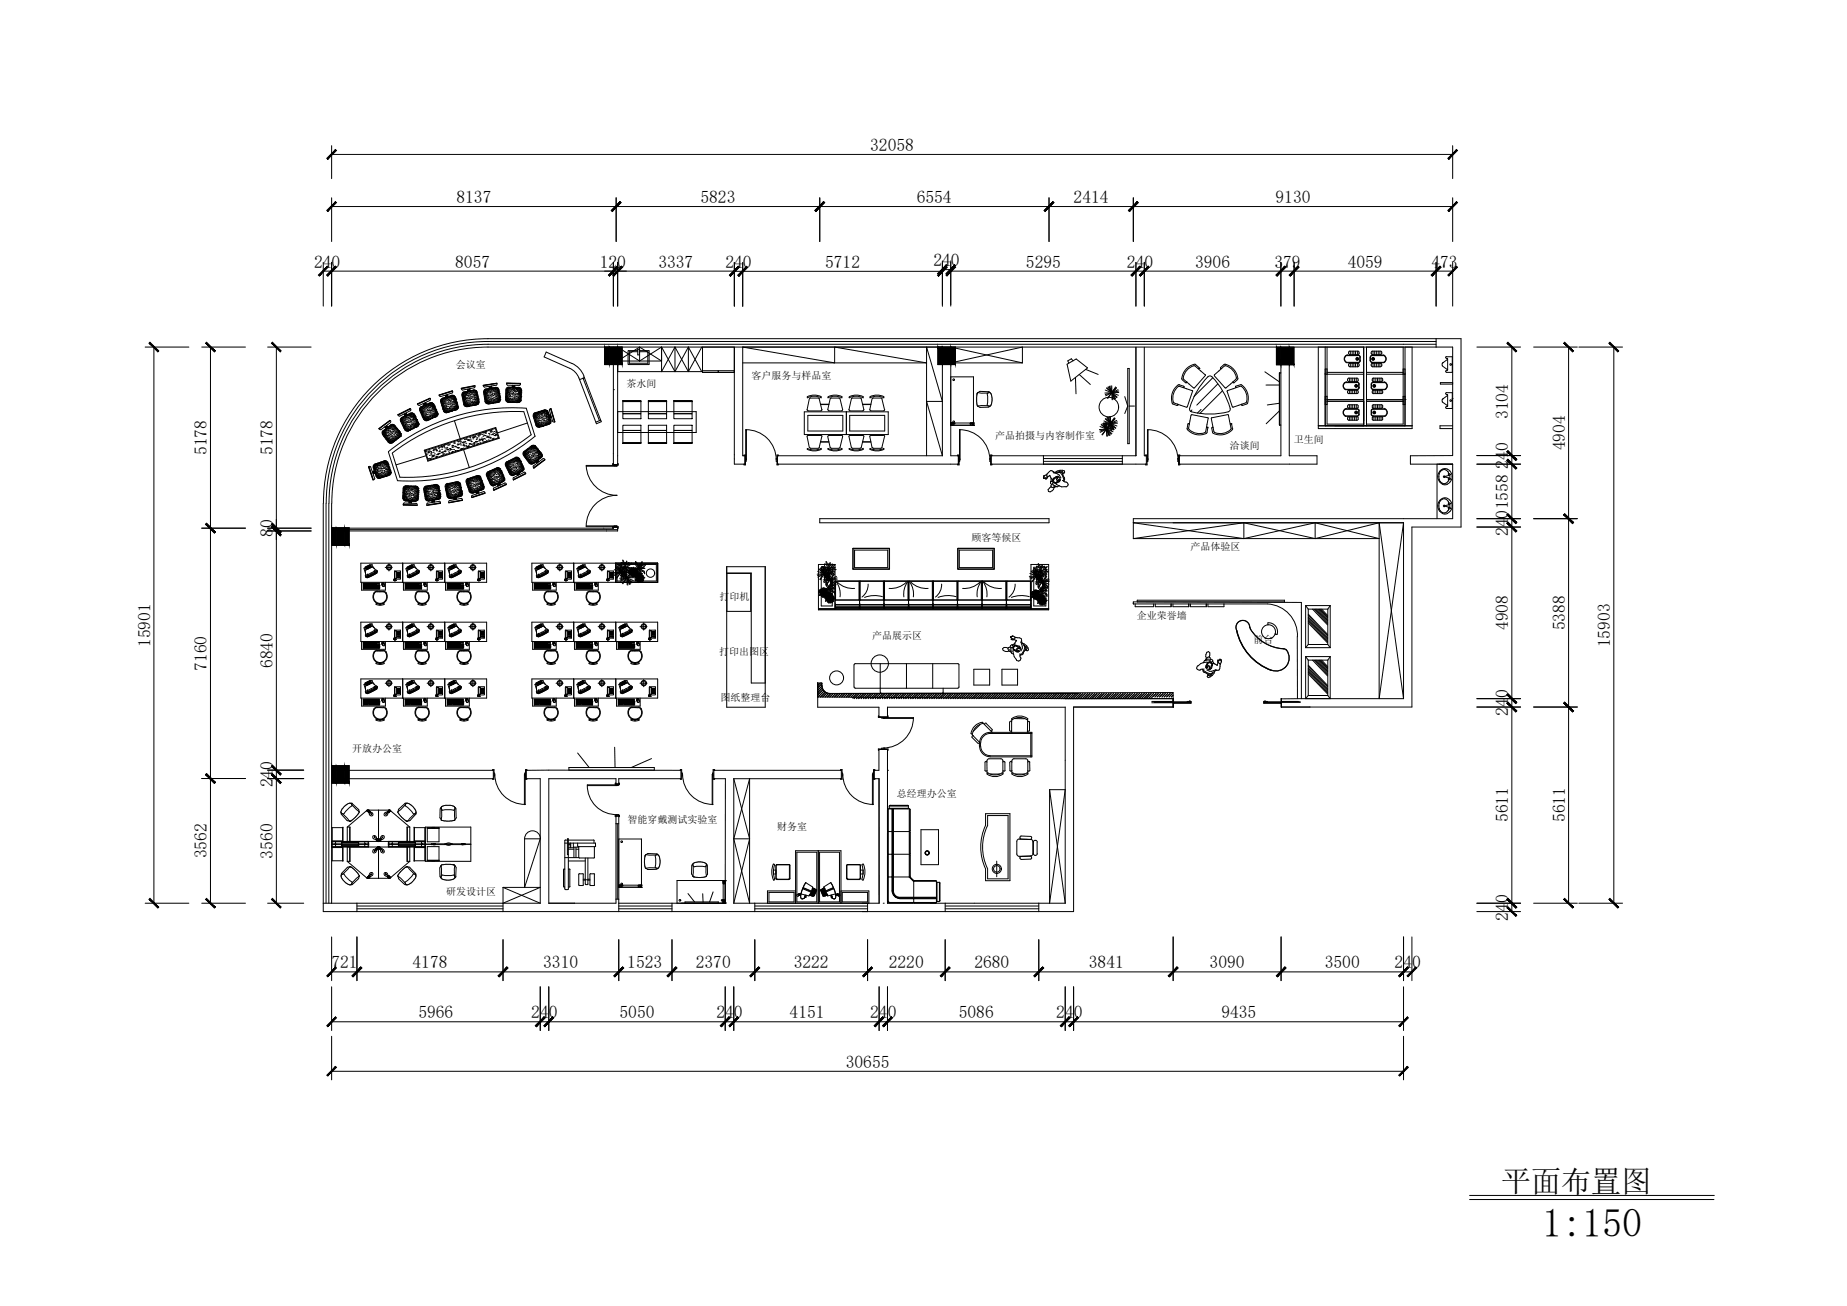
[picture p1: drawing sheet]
<svg xmlns="http://www.w3.org/2000/svg" width="420mm" height="297mm" viewBox="0 0 420 297" stroke-linecap="round" stroke-linejoin="round" font-family="sans-serif">
<defs><g id="words">
<text font-size="9.1" x="350.8" y="281.4">1:150</text>
<text font-size="6.8" x="341.5" y="271.1">平面布置图</text>
<g font-size="4">
<text x="198" y="34.3">32058</text>
<text x="103.8" y="46.2">8137</text>
<text x="159.3" y="46.2">5823</text>
<text x="208.5" y="46.2">6554</text>
<text x="244.2" y="46.2">2414</text>
<text x="290.2" y="46.2">9130</text>
<text x="71.5" y="60.9">240</text>
<text x="103.5" y="60.9">8057</text>
<text x="136.4" y="60.9">120</text>
<text x="149.8" y="60.9">3337</text>
<text x="165" y="60.9">240</text>
<text x="187.7" y="60.9">5712</text>
<text x="212.3" y="60.5">240</text>
<text x="233.4" y="60.9">5295</text>
<text x="256.4" y="60.9">240</text>
<text x="271.9" y="60.9">3906</text>
<text x="289.9" y="60.9">379</text>
<text x="306.6" y="60.9">4059</text>
<text x="325.6" y="60.9">473</text>
<text x="343.1" y="95.3" transform="rotate(-90 343.1 95.3)">3104</text>
<text x="47.1" y="103.5" transform="rotate(-90 47.1 103.5)">5178</text>
<text x="62.1" y="103.5" transform="rotate(-90 62.1 103.5)">5178</text>
<text x="343.1" y="106.6" transform="rotate(-90 343.1 106.6)">240</text>
<text x="356" y="102.4" transform="rotate(-90 356 102.4)">4904</text>
<text x="62.1" y="122.1" transform="rotate(-90 62.1 122.1)">80</text>
<text x="343.1" y="121.9" transform="rotate(-90 343.1 121.9)">2401558</text>
<text x="343.1" y="143.3" transform="rotate(-90 343.1 143.3)">4908</text>
<text x="356" y="143.4" transform="rotate(-90 356 143.4)">5388</text>
<text x="34.2" y="147.2" transform="rotate(-90 34.2 147.2)">15901</text>
<text x="366.3" y="147.3" transform="rotate(-90 366.3 147.3)">15903</text>
<text x="47.1" y="152.6" transform="rotate(-90 47.1 152.6)">7160</text>
<text x="62.1" y="152" transform="rotate(-90 62.1 152)">6840</text>
<text x="343.1" y="162.8" transform="rotate(-90 343.1 162.8)">240</text>
<text x="62.1" y="179.1" transform="rotate(-90 62.1 179.1)">240</text>
<text x="343.1" y="187" transform="rotate(-90 343.1 187)">5611</text>
<text x="356" y="187" transform="rotate(-90 356 187)">5611</text>
<text x="47.1" y="195.2" transform="rotate(-90 47.1 195.2)">3562</text>
<text x="62.1" y="195.3" transform="rotate(-90 62.1 195.3)">3560</text>
<text x="343.1" y="209.4" transform="rotate(-90 343.1 209.4)">240</text>
<text x="75.4" y="220.2">721</text>
<text x="93.9" y="220.2">4178</text>
<text x="123.6" y="220.2">3310</text>
<text x="142.7" y="220.2">1523</text>
<text x="158.3" y="220.2">2370</text>
<text x="180.6" y="220.2">3222</text>
<text x="202.2" y="220.2">2220</text>
<text x="221.7" y="220.2">2680</text>
<text x="247.7" y="220.2">3841</text>
<text x="275.2" y="220.2">3090</text>
<text x="301.4" y="220.2">3500</text>
<text x="317.2" y="220.2">240</text>
<text x="95.2" y="231.6">5966</text>
<text x="120.9" y="231.6">240</text>
<text x="140.9" y="231.6">5050</text>
<text x="163" y="231.6">240</text>
<text x="179.6" y="231.6">4151</text>
<text x="198" y="231.6">240</text>
<text x="218.1" y="231.6">5086</text>
<text x="240.3" y="231.6">240</text>
<text x="277.8" y="231.6">9435</text>
<text x="192.4" y="242.9">30655</text>
</g>
<g font-size="2.3">
<text x="103.7" y="83.8">会议室</text>
<text x="142.5" y="88">茶水间</text>
<text x="170.9" y="86.2">客户服务与样品室</text>
<text x="226.4" y="99.9">产品拍摄与内容制作室</text>
<text x="294.3" y="100.7">卫生间</text>
<text x="279.8" y="102.1">洽谈间</text>
<text x="221" y="123.1">顾客等候区</text>
<text x="270.8" y="125.1">产品体验区</text>
<text x="163.7" y="136.5">打印机</text>
<text x="258.6" y="140.8">企业荣誉墙</text>
<text x="163.6" y="149">打印出图区</text>
<text x="198.4" y="145.4">产品展示区</text>
<text x="285.2" y="146.2">前台</text>
<text x="163.9" y="159.4">图纸整理台</text>
<text x="80.1" y="171">开放办公室</text>
<text x="204" y="181.3">总经理办公室</text>
<text x="142.7" y="187.2">智能穿戴测试实验室</text>
<text x="176.8" y="188.7">财务室</text>
<text x="101.5" y="203.5">研发设计区</text>
</g>
</g></defs>
<!-- layer: XOS -->
<g fill="none" stroke="#000" stroke-width=".23">
<path d="M75.4 33.1v7.5M75.4 35.1h255.1M330.5 33.1v7.5M73.5 59.7v9.9M75.4 45v9.9M75.4 59.7v9.9M75.4 47h255.1M139.5 59.7v9.9M140.2 45v9.9M140.5 59.7v9.9M167 59.7v10M169 59.7v10"/>
<path d="M186.5 45v9.9M214.4 59.3v10.4M216.3 59.3v10.3M238.6 45v9.9M257.8 45v9.9M258.4 59.7v9.9M260.3 59.7v9.9M291.4 59.7v9.9M294.4 59.7v9.9M326.7 59.7v9.9M330.5 45v9.9M330.5 59.7v9.9"/>
<path d="M33 78.9h10M35 78.9v126.5M45.9 78.9h9.9M47.9 78.9v126.5M60.9 78.9h9.9M62.9 78.9v126.5M73.5 61.7h93.5M137.5 78.9v4h4v-4M139.5 78.9v26.7h1v-26.7l5 3.2M142.9 79.8v3M145.1 79.7l-2.2 .1M145.1 80h-1.9v2.6h4.2v-2.6h-1.9"/>
<path d="M145.5 79.7l2.2 .1M145.5 79.4h-.4v1.3h.4M145.5 78.9v3.2M147.7 79.8v3M150.5 78.9v5.6l3-5.6M150.5 78.9l-5 3.2M150.5 78.9l3 5.6M153.5 78.9v5.6M153.5 78.9l3.1 5.6M156.6 78.9l3 5.6h-19.1M156.6 78.9v5.6M156.6 78.9l-3.1 5.6"/>
<path d="M159.6 78.9l-3 5.6M159.8 78.9h7.2v5.8h-7.2zM167 78.9v26.7h2.4v-1.9h-.4v-24.8l20.9 3.6v-3.6l20.9 3.6h-41.8M167 61.7h47.4M213.4 78.9v4h3.9v-4M214.4 78.9v24.8M214.4 61.3h1.9M216.3 61.7h114.2M258.4 79v24.7h-32.9v1.9h35.3v-1.9h-.5v-24.7M290.4 79h3.9v4h-3.9zM291.4 79v24.7h-23.1v1.9h31.3v-1.9h-6.3v-24.7M299.9 78.9v18.6h21.3v-18.6"/>
<path d="M301.5 78.9v17.9M301.9 78.9v17.6h8.3M307 79.9h1.9l.3 .2M307 79.9l-.2 .2M307.2 79.9v.8M307.6 79.9v.8M308 79.9v.8M308.4 79.9v.8M308.8 79.9v.8M310.2 78.9v17.9M310.9 78.9v17.9M312.3 79.9v.8"/>
<path d="M312.7 79.9v.8M313.1 79.9v.8M313.5 79.9v.8M313.9 79.9v.8M319.2 78.9v17.6h-8.3M319.6 78.9v17.9M326.7 77.7h-215.7a36.8 36.8 0 0 0-36.8 36.8M326.7 78.3h-215.7a36.2 36.2 0 0 0-36.2 36.2M326.7 77v1.9M336 78.9h9.9M343.9 78.9v128.4M348.9 78.9h9.9"/>
<path d="M356.8 78.9v126.5M359.2 78.9h9.9M367.1 78.9v126.5M86.2 97.5l2.5-1.8zM86.2 97.5l.5 .2M87 98.2h.1M87 98.8l1.3 1.8a.66 .66 0 0 0 .9 .1M87 98.4h.1M87 98.5h.1M87 98.6h.1M87 98.7h.1M87 98.8h.1"/>
<path d="M87.1 98.3h.1M87.1 98.1h.1M87.1 98.8h.1M87.1 98.7h.1M87.1 98.5h.1M87.1 98.2h.1M87.2 98.2h.1M87.2 98h.1M87.2 98.9h.1M87.2 98.6h.1M87.2 99.1h.1M87.3 98h.1"/>
<path d="M87.3 97.9h.1M87.3 98.4h.1M87.3 98.7h.1M87.3 98.8h.1M87.3 99.2h.1M87.4 98.2h.1M87.4 98.1h.1M87.4 97.9h.1M87.4 99.3h.1M87.4 98.9h.1M87.4 99.2h.1M87.4 99h.1"/>
<path d="M87.5 97.8h.1M87.5 98.6h.1M87.5 99.3h.1M87.5 99.1h.1M87.5 97.1l.3 .4M87.5 98h.1M87.5 97.7h.1M87.6 98.4h.1M87.6 97.9h.1M87.6 98.7h.1M87.6 98.2h.1M87.6 99.2h.1"/>
<path d="M87.6 98.9h.1M87.6 99.5h.1M87.6 99.4h.1M87.6 99.6h.1M87.7 97.6h.1M87.7 98.5h.1M87.7 97.8h.1M87.8 99.6h.1M87.8 98h.1M87.8 98.9h.1M87.8 98.7h.1M87.8 98.3h.1"/>
<path d="M87.8 99.1h.1M87.8 99.8h.1M87.8 99.9h.1M87.8 97.6h.1M87.8 97.9h.1M87.8 97.5h.1M87.9 99.4h.1M87.9 97.4h.1M87.9 96.8l.3 .3M88 99.7h.1M88 99.2h.1M88 99.9h.1"/>
<path d="M88 97.6h.1M88 99h.1M88 97.1l-.4 .2 .5-.4-.3 .3M88 98.5h.1M88 97.4h.1M88 96.8l-.5 .4M88.1 99.4h.1M88.1 99.8h.1M88.1 98h.1M88.1 99.1h.1M88.1 97.3h.1M88.1 97.1l-.4 .3"/>
<path d="M88.2 98.4h.1M88.2 97.4h.1M88.2 99.7h.1M88.2 97.9h.1M88.2 97.7h.1M88.2 97.1h.1M88.2 97.2h.1M88.3 98.9h.1M88.3 97.3h.1M88.3 97.5h.1M88.3 99.2h.1M88.3 97.1h.1"/>
<path d="M88.4 99.5h.1M88.4 98.2h.1M88.4 99.8h.1M88.4 98.5h.1M88.4 97.8h.1M88.5 97.5h.1M88.5 97h.1M88.5 99h.1M88.6 99.6h.1M88.6 97.4h.1M88.6 96.9h.1M88.6 97.1h.1"/>
<path d="M88.7 97.9h.1M88.7 98.7h.1M88.7 96.9h.1M88.7 99.3h.1M88.7 97.3h.1M88.8 95.6v.5l-2.1 1.6M88.8 97.5h.1M88.8 98.2h.1M88.8 96.8h.1M88.8 99.9h.1M88.8 98.9h.1M88.8 98.5h.1"/>
<path d="M88.9 96.7l-1.7 1.2a.66 .66 0 0 0-.2 .9M88.9 97h.1M88.9 96.6h.1M88.9 96.6a.66 .66 0 0 1 .9 .2M88.9 96.7h.1M88.9 99.6h.1M88.9 97.6h.1M88.9 96.9h.1M89 97.3h.1M89 98.3h.1M89 99.3h.1M89 97.1h.1"/>
<path d="M89.1 99h.1M89.1 96.8h.1M89.1 98.6h.1M89.2 99.8h.1M89.2 96.6h.1M89.2 97.7h.1M89.2 97.1h.1M89.2 97.4h.1M89.2 98h.1M89.2 96.7h.1M89.2 96.9h.1M89.3 99.5h.1"/>
<path d="M89.3 98.5h.1M89.3 99.2h.1M89.3 96.6h.1M89.4 99.9h.1M89.4 98.2h.1M89.4 97h.1M89.4 96.6h.1M89.5 97.3h.1M89.5 97.7h.1M89.5 96.8h.1M89.5 96.7h.1M89.5 99.7h.1"/>
<path d="M89.5 98.8h.1M89.6 99.9h.1M89.6 97.1h.1M89.6 97.4h.1M89.6 97.9h.1M89.6 99.4h.1M89.6 96.9h.1M89.6 97.6h.1M89.6 96.8h.1M89.7 99.1h.1M89.7 96.8h.1M89.7 98h.1"/>
<path d="M89.7 97h.1M89.7 97.3h.1M89.7 98.3h.1M89.7 96.8l1.4 1.7M89.8 99.7h.1M89.8 98.6h.1M89.8 97h.1M89.8 99.5h.1M89.8 99.3h.1M89.8 97.1h.1M89.9 97.4h.1M89.9 97.3h.1"/>
<path d="M89.9 97.6h.1M90 97.3h.1M90 98.1h.1M90 98.4h.1M90 99.9h.1M90 99.2h.1M90 97.8h.1M90 97.2h.1M90 97.4h.1M90 97.6h.1M90.1 100h.1M90.1 99.9h.1"/>
<path d="M90.1 99.7h.1M90.1 99.4h.1M90.1 98.9h.1M90.1 98.5h.1M90.2 99.8h.1M90.2 98.8h.1M90.2 97.4h.1M90.2 98.1h.1M90.2 99.5h.1M90.2 97.5h.1M90.3 99.2h.1M90.3 97.5h.1"/>
<path d="M90.3 97.9h.1M90.3 97.7h.1M90.3 98.3h.1M90.3 99.7h.1M90.3 98.7h.1M90.4 99h.1M90.4 97.7h.1M90.4 99.7h.1M90.4 99.6h.1M90.4 99.3h.1M90.4 97.8h.1M90.5 98.9h.1"/>
<path d="M90.5 98.4h.1M90.5 98h.1M90.5 98.1h.1M90.5 98.7h.1M90.5 94.3l2.8-1.3zM90.6 99.5h.1M90.6 99.6h.1M90.6 99.4h.1M90.6 99h.1M90.6 97.9h.1M90.6 98h.1M90.7 99.5h.1"/>
<path d="M90.7 99.2h.1M90.7 98.5h.1M90.7 98.1h.1M90.7 98.3h.1M90.7 98.7h.1M90.7 98.9h.1M90.7 98.2h.1M90.8 99.3h.1M90.8 98.4h.1M90.8 98.7h.1M90.8 99h.1M90.8 98.2h.1"/>
<path d="M90.8 98.5h.1M90.9 98.6h.1M90.9 99.4l-1.7 1.3M90.9 99h.1M91 99.2h.1M91 99.3h.1M91 98.8h.1M91 99h.1M91.1 99.2h.1M91.1 98.6h.1M91.1 98.7h.1M91.1 98.5a.66 .66 0 0 1-.1 .9"/>
<path d="M91.1 99h.1M91.1 95.4h.1M91.1 95.3h.1M91.1 95.8l1 1.9M91.1 95.7h.1M91.2 95.5h.1M91.2 95.6h.1M91.2 95.7h.1M91.2 95.2h.1M91.2 95.3h.1M91.3 95.7h.1M91.3 95.5h.1"/>
<path d="M91.3 95.9h.1M91.3 96.2h.1M91.4 94.9h.1M91.4 95h.1M91.4 96h.1M91.4 95.2h.1M91.4 94.9a.66 .66 0 0 0-.3 .9M91.4 95.4h.1M91.4 95.7h.1M91.4 96.2h.1M91.5 95.6h.1M91.5 96.5h.1"/>
<path d="M91.5 96.3h.1M91.5 94.9h.1M91.5 96h.1M91.5 96.1h.1M91.6 96.6h.1M91.6 95.1h.1M91.7 96.7h.1M91.7 96.2h.1M91.7 96.4h.1M91.7 94.9h.1M91.7 94.8h.1M91.7 95.5h.1"/>
<path d="M91.7 95.3h.1M91.7 95.7h.1M91.7 95.1h.1M91.7 96.8h.1M91.7 97h.1M91.7 97.1h.1M91.7 95.9h.1M91.8 96.3h.1M91.8 97.1h.1M91.9 96.8h.1M91.9 97h.1M91.9 97.3h.1"/>
<path d="M91.9 94.7h.1M91.9 94.9h.1M91.9 96h.1M91.9 96.5h.1M91.9 97.4h.1M91.9 97.2h.1M91.9 95.6h.1M91.9 95.3h.1M91.9 94.2l.2 .4M92 97h.1M92 97.3h.1M92 94.6h.1"/>
<path d="M92 95.1h.1M92.1 96.8h.1M92.1 97.3h.1M92.1 97.5h.1M92.1 96h.1M92.1 97.8h.1M92.1 97.4h.1M92.1 94.6h.1M92.2 96.1h.1M92.2 96.5h.1M92.2 94.8h.1M92.2 95.7h.1"/>
<path d="M92.2 95h.1M92.2 97.8h.1M92.2 97.4h.1M92.2 97h.1M92.2 94.7h.1M92.2 95.4h.1M92.2 95.2h.1M92.2 96.3h.1M92.2 97.6h.1M92.2 97.1h.1M92.3 97.9h.1M92.3 94.6h.1"/>
<path d="M92.3 97.8h.1M92.3 95h.1M92.4 94.8h.1M92.4 94.2l-.4 .2 .5-.3-.4 .2M92.4 93.9l.2 .4M92.4 97.5h.1M92.4 97.6h.1M92.4 96.9h.1M92.4 94l-.5 .3M92.5 98h.1M92.5 96.5h.1M92.5 97.3h.1"/>
<path d="M92.5 94.5h.1M92.5 95.9h.1M92.5 97.9h.1M92.5 96.1h.1M92.5 96.7h.1M92.5 97.1h.1M92.5 95.3h.1M92.5 94.2l-.5 .3M92.6 97.8h.1M92.6 97.6h.1M92.6 97.7h.1M92.6 94.4h.1"/>
<path d="M92.6 94.6h.1M92.6 98h.1M92.6 95.1h.1M92.6 94.9h.1M92.7 98h.1M92.7 97.1h.1M92.7 97.4h.1M92.7 97.6h.1M92.8 97.9h.1M92.8 96.7h.1M92.8 94.5h.1M92.8 95.8h.1"/>
<path d="M92.8 98h.1M92.8 94.9h.1M92.8 95.5h.1M92.8 97.7h.1M92.8 96.1h.1M92.8 97.4h.1M92.8 94.3h.1M92.9 97.8h.1M92.9 97.9h.1M92.9 97h.1M92.9 94.3h.1M92.9 94.6h.1"/>
<path d="M93 94.4h.1M93 95.2h.1M93 94.9h.1M93 96.5h.1M93 94.2h.1M93 95.7h.1M93 97.7h.1M93 96h.1M93 97.3h.1M93 94.3h.1M93.1 97.8h.1M93.1 97.6h.1"/>
<path d="M93.1 94.6h.1M93.1 97.9h.1M93.2 97.7h.1M93.2 97.1h.1M93.2 94.1h.1M93.2 94.2h.1M93.2 94.4h.1M93.2 93.1l-2.4 1.2M93.2 97.8h.1M93.2 95.1h.1M93.3 96.8h.1M93.3 95.4h.1"/>
<path d="M93.3 97h.1M93.3 94.2h.1M93.3 97.6h.1M93.3 97.3h.1M93.3 97.4h.1M93.3 94.1h.1M93.3 93.4l-2.4 1.2-.3-.2M93.3 94.7h.1M93.3 94.5h.1M93.3 95.7h.1M93.4 93v.4M93.4 95.9h.1"/>
<path d="M93.4 96.2h.1M93.4 97.7h.1M93.4 94.3h.1M93.4 95h.1M93.5 96.5h.1M93.5 97.6h.1M93.5 97.1h.1M93.5 94.1h.1M93.5 94h.1M93.5 94.6h.1M93.6 96.8h.1M93.6 94.1h.1"/>
<path d="M93.6 97.4h.1M93.6 94.3h.1M93.6 94.7h.1M93.6 97.5h.1M93.6 95.7h.1M93.6 94h.1M93.6 95.4h.1M93.7 96.3h.1M93.7 97.4h.1M93.7 96.5h.1M93.7 97.1h.1M93.7 94.9h.1"/>
<path d="M93.8 97.5h.1M93.8 94.6h.1M93.8 94.1h.1M93.8 94.7h.1M93.9 96h.1M93.9 96.8h.1M93.9 94.3h.1M93.9 95.6h.1M93.9 94.1h.1M93.9 94.2h.1M93.9 95.4h.1M93.9 95h.1"/>
<path d="M93.9 97.4h.1M93.9 94.5h.1M93.9 94.8h.1M93.9 95.2h.1M94 97.4h.1M94 97.3h.1M94 94.2h.1M94 94.3h.1M94 97.1h.1M94 96.8h.1M94 96.3h.1M94.1 96.5h.1"/>
<path d="M94.1 94.2h.1M94.1 95.3h.1M94.1 95.1h.1M94.1 94.6h.1M94.1 94.5h.1M94.1 97.3h.1M94.1 95.7h.1M94.1 94.3h.1M94.1 94.7h.1M94.1 96h.1M94.1 94.3l1 1.9M94.2 94.8h.1"/>
<path d="M94.2 94.2a.66 .66 0 0 0-.9-.2l-1.9 .9M94.2 97.2h.1M94.2 95.4h.1M94.2 96.8h.1M94.2 97h.1M94.2 95h.1M94.3 95.3h.1M94.3 94.8h.1M94.3 96.3h.1M94.3 94.6h.1M94.3 94.7h.1M94.4 96h.1"/>
<path d="M94.4 96.5h.1M94.4 95h.1M94.4 96.8h.1M94.4 94.9h.1M94.4 97.2h.1M94.4 95.7h.1M94.4 96.7h.1M94.4 97.1h.1M94.4 95.1h.1M94.4 95.2h.1M94.4 94.8h.1M94.5 96.3h.1"/>
<path d="M94.5 97.2h.1M94.5 95.4h.1M94.5 95.5h.1M94.5 96.4h.1M94.5 96.9h.1M94.5 95.2h.1M94.6 97.1h.1M94.6 95.6h.1M94.6 96.2h.1M94.7 95.4h.1M94.7 96.5h.1M94.7 97h.1"/>
<path d="M94.7 95.9h.1M94.7 95.6h.1M94.7 96h.1M94.7 96.7h.1M94.7 96.8h.1M94.7 97.1h.1M94.7 95.7h.1M94.7 95.5h.1M94.8 96.2h.1M94.8 96.9h.1M94.8 95.9h.1M94.8 96.4h.1"/>
<path d="M94.8 96.5h.1M94.9 95.8h.1M94.9 96h.1M94.9 96.1h.1M94.9 96.3h.1M94.9 97l-2 1a.66 .66 0 0 1-.8-.3M94.9 96.2h.1M94.9 97h.1M95 96.6h.1M95 96.8h.1M95 91.8l2.8-1.2zM95 96.1h.1"/>
<path d="M95 96.3h.1M95 96.7h.1M95 91.9l.4 .3M95 96.5h.1M95.1 96.4h.1M95.2 96.6h.1M95.2 96.1a.66 .66 0 0 1-.3 .9M95.5 92.9h.1M95.5 93.2h.1M95.5 93.1h.1M95.5 93.3h.1M95.6 92.8h.1"/>
<path d="M95.6 93.3h.1M95.6 93.1h.1M95.6 93.5h.1M95.6 92.9h.1M95.7 93.8h.1M95.7 93.6h.1M95.8 92.5h.1M95.8 92.6h.1M95.8 93h.1M95.8 93.3h.1M95.8 92.7h.1M95.8 93.8h.1"/>
<path d="M95.8 93.2h.1M95.8 94.1h.1M95.8 93.9h.1M95.9 93.6h.1M95.9 93.7h.1M95.9 94.2h.1M95.9 92.5h.1M95.9 92.7h.1M96 94.3h.1M96 93.8h.1M96.1 92.9h.1M96.1 92.7h.1"/>
<path d="M96.1 93.1h.1M96.1 93.3h.1M96.1 92.5h.1M96.1 94.7h.1M96.1 94.5h.1M96.1 94.6h.1M96.1 94h.1M96.1 93.5h.1M96.1 92.4h.1M96.1 93.8h.1M96.2 94.9h.1M96.2 93.6h.1"/>
<path d="M96.2 94.3h.1M96.2 94.6h.1M96.2 95h.1M96.2 94.8h.1M96.3 94.9h.1M96.3 93.2h.1M96.3 92.9h.1M96.3 92.4h.1M96.3 92.5h.1M96.3 94.1h.1M96.3 94.6h.1M96.3 91.8l.2 .4"/>
<path d="M96.4 95.3a.66 .66 0 0 0 .8 .3M96.4 95.4h.1M96.4 94.9h.1M96.4 95.2h.1M96.4 95.1h.1M96.4 92.7h.1M96.4 92.3h.1M96.4 93.5h.1M96.4 94.4h.1M96.5 95.4h.1M96.5 93.7h.1M96.5 94.2h.1"/>
<path d="M96.5 95h.1M96.5 93.3h.1M96.5 92.4h.1M96.5 92.2h.1M96.5 94.6h.1M96.6 95.5h.1M96.6 95.2h.1M96.6 94.8h.1M96.6 93.1h.1M96.6 92.8h.1M96.6 92.6h.1M96.6 92.3h.1"/>
<path d="M96.6 93.9h.1M96.6 95.4h.1M96.7 95.2h.1M96.7 92.6h.1M96.7 92.2h.1M96.7 95.6h.1M96.7 92.3h.1M96.7 94.5h.1M96.8 94.9h.1M96.8 95.5h.1M96.8 92.4h.1M96.8 93.5h.1"/>
<path d="M96.8 94.8h.1M96.8 94.1h.1M96.8 94.3h.1M96.8 91.8l-.4 .2 .5-.2-.3 .1M96.8 91.6l.2 .4M96.9 95.2h.1M96.9 95.4h.1M96.9 92.1h.1M96.9 93.7h.1M96.9 91.6l-.5 .2M96.9 95.7h.1M96.9 92.9h.1"/>
<path d="M96.9 91.8l-.5 .3M97 95h.1M97 95.7h.1M97 92h.1M97 92.2h.1M97 94.7h.1M97 95.2h.1M97 95.6h.1M97 92.7h.1M97 92.5h.1M97.1 95.6h.1M97.1 94.3h.1"/>
<path d="M97.1 95.3h.1M97.1 93.4h.1M97.2 95h.1M97.2 95.5h.1M97.2 93.2h.1M97.2 92.1h.1M97.2 93.8h.1M97.2 95.4h.1M97.2 94.7h.1M97.2 92.6h.1M97.2 91.9h.1M97.3 94.9h.1"/>
<path d="M97.3 95.3h.1M97.3 92.2h.1M97.3 94.2h.1M97.4 95.2h.1M97.4 95.5h.1M97.4 92.8h.1M97.4 92.5h.1M97.4 91.9h.1M97.4 92.1h.1M97.4 93.4h.1M97.4 93.7h.1M97.4 91.8h.1"/>
<path d="M97.5 94.8h.1M97.5 95.4h.1M97.5 92h.1M97.5 92.2h.1M97.6 94.4h.1M97.6 91.8h.1M97.6 92.1h.1M97.6 94.9h.1M97.6 94.6h.1M97.6 95.1h.1M97.6 92.7h.1M97.6 93.1h.1"/>
<path d="M97.7 95.3h.1M97.7 91.9h.1M97.7 93.4h.1M97.7 93.8h.1M97.7 95.4h.1M97.7 92.4h.1M97.7 92.2h.1M97.7 91.8h.1M97.7 93.5h.1M97.8 94.7h.1M97.8 95.3h.1M97.8 92.7h.1"/>
<path d="M97.8 91.7h.1M97.8 94.1h.1M97.8 91.1l-2.5 1.1M97.8 90.6h.1M97.8 90.6v.5M97.8 90.6l-2.6 1.2M97.9 95.1h.1M97.9 94.5h.1M97.9 92h.1M97.9 95.2h.1M97.9 92.2h.1M97.9 91.8h.1"/>
<path d="M97.9 91.7h.1M98 91.8h.1M98 92.4h.1M98 93.4h.1M98 93h.1M98 94.2h.1M98 94.8h.1M98 95.1h.1M98 92h.1M98 91.6h.1M98 93.9h.1M98.1 95.2h.1"/>
<path d="M98.1 91.8h.1M98.1 91.6h.1M98.1 92.5h.1M98.2 94.5h.1M98.2 92.2h.1M98.2 93.7h.1M98.2 95.2h.1M98.2 92.4h.1M98.2 91.7h.1M98.3 94.9h.1M98.3 95.1h.1M98.3 92h.1"/>
<path d="M98.3 93.3h.1M98.3 93.1h.1M98.3 94.7h.1M98.3 92.7h.1M98.3 92.5h.1M98.3 91.9h.1M98.3 92.9h.1M98.3 94.5h.1M98.3 92.1h.1M98.3 91.8h.1M98.4 94.3h.1M98.4 91.8h.1"/>
<path d="M98.4 94h.1M98.4 94.9h.1M98.4 91.9h.1M98.4 92.8h.1M98.5 92.3h.1M98.5 92.2h.1M98.5 91.9h.1M98.5 93h.1M98.5 93.5h.1M98.5 92h.1M98.5 92.4h.1M98.5 93.7h.1"/>
<path d="M98.6 94.5h.1M98.6 94.7h.1M98.6 94.9h.1M98.6 92h.1M98.6 92.2h.1M98.6 92.5h.1M98.6 92.7h.1M98.6 93.2h.1M98.6 94.1h.1M98.7 94.3h.1M98.7 92.3h.1M98.7 92.5h.1"/>
<path d="M98.7 93h.1M98.7 94.6h.1M98.7 94.9h.1M98.7 92.4h.1M98.7 93.7h.1M98.8 94.4h.1M98.8 94.7h.1M98.8 92.7h.1M98.8 94h.1M98.8 94.9h.1M98.8 92.6h.1M98.8 92.5h.1"/>
<path d="M98.8 93.4h.1M98.8 94.6h.1M98.8 92.8h.1M98.8 92.9h.1M98.9 94.1h.1M98.9 94.8h.1M98.9 93.1h.1M98.9 93.2h.1M98.9 92.9h.1M98.9 93.3h.1M98.9 93.8h.1M99 94.7h.1"/>
<path d="M99 94.2h.1M99 94.5h.1M99 93.6h.1M99 93.2h.1M99.1 94.4h.1M99.1 94.8h.1M99.1 93.3h.1M99.1 93.8h.1M99.1 94.6h.1M99.1 93.5h.1M99.1 93.7h.1M99.1 93.2h.1"/>
<path d="M99.1 93.9h.1M99.1 94.1h.1M99.1 94.3h.1M99.1 94.7l-1.9 1M99.2 94h.1M99.2 93.6h.1M99.2 93.8h.1M99.2 93.9h.1M99.2 94.7h.1M99.2 93.5h.1M99.2 93.7h.1M99.3 94.3h.1"/>
<path d="M99.3 94.6h.1M99.3 94.1h.1M99.3 94.4h.1M99.4 94.2h.1M99.4 93.8h.1M99.4 94h.1M99.4 94.1h.1M99.4 94.3h.1M99.5 93.9l-.9-2a.62 .62 0 0 0-.9-.3l-1.9 .9a.66 .66 0 0 0-.3 .9l.9 1.9M99.5 94.3h.1M99.5 93.9a.66 .66 0 0 1-.3 .9M99.9 89.8l3-.8z"/>
<path d="M100.3 91.2h.1M100.3 91h.1M100.3 91.3h.1M100.3 91.1h.1M100.4 91.5h.1M100.4 91.6h.1M100.4 91.8h.1M100.4 91.4h.1M100.4 91.1h.1M100.4 90.8h.1M100.5 91.7h.1M100.5 90.9h.1"/>
<path d="M100.5 91.8h.1M100.5 92.2h.1M100.5 91.9h.1M100.5 92.1h.1M100.6 91.4h.1M100.6 91.8h.1M100.6 91h.1M100.6 92.4h.1M100.6 91.6h.1M100.6 91.3h.1M100.6 90.8h.1M100.6 90.6h.1"/>
<path d="M100.6 92.8h.1M100.7 90.6a.66 .66 0 0 0-.5 .8M100.7 90.7h.1M100.7 92.4h.1M100.7 92.5h.1M100.7 92.7h.1M100.7 91.8h.1M100.7 92.1h.1M100.7 93h.1M100.8 93.1h.1M100.8 92.9h.1M100.8 91.9h.1"/>
<path d="M100.8 90.7h.1M100.8 90.6h.1M100.8 92.4h.1M100.8 92.7h.1M100.8 91.6h.1M100.8 91.4h.1M100.8 91.2h.1M100.8 93h.1M100.9 93.5h.1M100.9 91h.1M100.9 90.8h.1M100.9 92.7h.1"/>
<path d="M100.9 91.7h.1M100.9 90.6h.1M100.9 92.2h.1M100.9 93h.1M100.9 93.2h.1M101 93.5h.1M101 90.5h.1M101 93.6h.1M101 93.4h.1M101 91.3h.1M101 92.5h.1M101 93.1h.1"/>
<path d="M101.1 91h.1M101.1 93.5h.1M101.1 91.7h.1M101.1 90.5h.1M101.1 90.6h.1M101.1 92.3h.1M101.1 92.7h.1M101.1 92.9h.1M101.2 93.8h.1M101.2 91.8h.1M101.2 93.3h.1M101.2 93.4h.1"/>
<path d="M101.2 90.8h.1M101.3 93.7h.1M101.3 91.5h.1M101.3 90.4h.1M101.3 92.1h.1M101.3 89.9l.1 .5M101.3 93.1h.1M101.3 93.6h.1M101.3 93.5h.1M101.3 91.2h.1M101.3 92.7h.1M101.4 93.4h.1"/>
<path d="M101.4 93.8h.1M101.4 91h.1M101.4 90.7h.1M101.4 90.5h.1M101.4 92.9h.1M101.4 90.3h.1M101.4 90.4h.1M101.4 92.5h.1M101.5 93.8h.1M101.5 90.5h.1M101.5 92.3h.1M101.5 91.7h.1"/>
<path d="M101.6 93.2h.1M101.6 93.4h.1M101.6 90.7h.1M101.6 91.9h.1M101.6 93.5h.1M101.6 90.4h.1M101.6 92.9h.1M101.6 93.8h.1M101.6 93.7h.1M101.6 90.6h.1M101.6 90.5h.1M101.7 93.2h.1"/>
<path d="M101.7 92.5h.1M101.7 91.1h.1M101.7 90.3h.1M101.8 92.9h.1M101.8 89.7l.1 .5M101.8 90.3h.1M101.8 89.8l-.5 .2M101.9 93.7h.1M101.9 93.6h.1M101.9 90.9h.1M101.9 91.6h.1M101.9 90.7h.1"/>
<path d="M101.9 92h.1M101.9 89.9l-.6 .2M101.9 93.4h.1M101.9 93.8h.1M101.9 93.2h.1M101.9 90.2h.1M101.9 90.4h.1M101.9 90.1l-.6 .1M101.9 91.4h.1M102 93.7h.1M102 92.4h.1M102 93h.1"/>
<path d="M102 90.8h.1M102.1 90.4h.1M102.1 91.6h.1M102.1 91.9h.1M102.2 93.4h.1M102.2 93.6h.1M102.2 91.1h.1M102.2 90.2h.1M102.2 93.2h.1M102.2 92.9h.1M102.2 90.5h.1M102.2 92.7h.1"/>
<path d="M102.2 90.7h.1M102.3 93.6h.1M102.3 90.2h.1M102.3 90.3h.1M102.4 93h.1M102.4 90.1h.1M102.4 90.3h.1M102.4 93.5h.1M102.4 93.4h.1M102.4 91.3h.1M102.4 90.5h.1M102.4 92.1h.1"/>
<path d="M102.4 92.8h.1M102.4 91h.1M102.4 91.6h.1M102.4 91.8h.1M102.4 92.4h.1M102.5 90.3h.1M102.5 90h.1M102.5 90.1h.1M102.6 93.5h.1M102.6 93.4h.1M102.6 93.1h.1M102.6 90.7h.1"/>
<path d="M102.6 91h.1M102.7 90.5h.1M102.7 90.2h.1M102.7 92.6h.1M102.7 89.9a.66 .66 0 0 1 .8 .4M102.7 90h.1M102.7 90.1h.1M102.7 92.3h.1M102.7 89.9l-2.1 .7M102.7 92.9h.1M102.7 93.5h.1M102.7 91.7h.1"/>
<path d="M102.8 93.4h.1M102.8 91.4h.1M102.8 90.5h.1M102.8 90.3h.1M102.8 93.3h.1M102.8 90.1h.1M102.8 90.7h.1M102.8 89.4l-2.6 .8-.3-.3M102.9 93.1h.1M102.9 90h.1M102.9 92h.1M102.9 90.1h.1"/>
<path d="M102.9 89h-.2M102.9 88.9v.5M103 92.9h.1M103 93.3h.1M103 90.3h.1M103 90.9h.1M103 92.6h.1M103 90.1h.1M103 90h.1M103 92.4h.1M103 91.6h.1M103 90.6h.1"/>
<path d="M103 91.4h.1M103.1 93.3h.1M103.1 90.7h.1M103.1 91.3h.1M103.1 92.9h.1M103.1 93.1h.1M103.1 91h.1M103.2 90.4h.1M103.2 90.9h.1M103.2 90.1h.1M103.2 92.1h.1M103.2 90.2h.1"/>
<path d="M103.2 91.8h.1M103.3 93.3h.1M103.3 90.5h.1M103.3 91.2h.1M103.3 90.2h.1M103.3 91.4h.1M103.3 92.9h.1M103.3 92.7h.1M103.3 92.4h.1M103.3 93.2h.1M103.3 90.3h.1M103.3 90.7h.1"/>
<path d="M103.3 90.6h.1M103.4 92.8h.1M103.4 90.8h.1M103.4 90.3h.1M103.4 91.6h.1M103.4 95.7l1.3 4.1M103.4 93.2h.1M103.4 90.4h.1M103.4 90.9h.1M103.4 91.1h.1M103.4 91.4h.1M103.4 92.1h.1"/>
<path d="M103.5 93h.1M103.5 90.6h.1M103.5 92.4h.1M103.5 92.5h.1M103.5 90.4l.7 2a.63 .63 0 0 1-.5 .8l-2 .7a.66 .66 0 0 1-.8-.5l-.7-2M103.5 90.9h.1M103.5 91.8h.1M103.5 93.1h.1M103.5 90.7h.1M103.5 90.8h.1M103.6 92.9h.1M103.6 93.2h.1"/>
<path d="M103.6 90.7h.1M103.6 91.2h.1M103.6 92.3h.1M103.6 92.7h.1M103.6 92.8h.1M103.6 91h.1M103.6 91.7h.1M103.6 91.3h.1M103.6 91.4h.1M103.7 93h.1M103.7 90.9h.1M103.7 91.5h.1"/>
<path d="M103.7 91.8h.1M103.7 91.3h.1M103.7 92.2h.1M103.8 92.7h.1M103.8 92.1h.1M103.8 92.6h.1M103.8 93.2h.1M103.8 91.6h.1M103.8 91.8h.1M103.8 91.9h.1M103.8 92.4h.1M103.8 93.1h.1"/>
<path d="M103.9 92.4h.1M103.9 92.8h.1M103.9 91.7h.1M103.9 92.1h.1M103.9 92.3h.1M103.9 92.9h.1M103.9 92h.1M103.9 92.2h.1M104 92.5h.1M104 92.7h.1M104 92.3h.1M104.1 92.8h.1"/>
<path d="M104.1 92.6h.1M104.9 88.3l3.1-.5zM104.9 88.4l.3 .3M105.1 89.9h.1M105.1 89.7h.1M105.2 90.2h.1M105.2 89.9h.1M105.2 89.7h.1M105.2 88.3l-.3 .1M105.2 90.1h.1M105.2 90.5h.1M105.2 89.8h.1"/>
<path d="M105.2 89.6h.1M105.2 90.3h.1M105.2 89.5h.1M105.3 90.4h.1M105.3 89.6h.1M105.3 90h.1M105.3 89.3h.1M105.3 90.8h.1M105.4 90.1h.1M105.4 89.9h.1M105.4 89.4h.1M105.4 91.2h.1"/>
<path d="M105.4 91.1h.1M105.4 90.7h.1M105.4 90.3h.1M105.4 90.2h.1M105.4 89.7h.1M105.4 90.6h.1M105.5 90.5h.1M105.5 89.3h.1M105.5 89.4h.1M105.5 91.5h.1M105.5 91.3h.1M105.5 90.8h.1"/>
<path d="M105.5 92a.66 .66 0 0 0 .7 .5l2.1-.4M105.5 91h.1M105.5 91.8h.1M105.5 89.6h.1M105.5 91.6h.1M105.5 91.4h.1M105.6 89.9h.1M105.6 91.7h.1M105.6 91.2h.1M105.6 91.1h.1M105.6 89.1a.66 .66 0 0 0-.5 .7l.4 2.2M105.6 100h.1"/>
<path d="M105.6 92.1h.1M105.6 92h.1M105.6 90.2h.1M105.6 90h.1M105.6 90.8h.1M105.6 89.2h.1M105.7 92h.1M105.7 91.8h.1M105.7 90.5h.1M105.7 91.6h.1M105.7 91.5h.1M105.7 89.3h.1"/>
<path d="M105.7 89.5h.1M105.7 90.3h.1M105.7 92.2h.1M105.7 92.3h.1M105.7 91.2h.1M105.7 90.9h.1M105.7 89.1h.1M105.7 89.4h.1M105.8 90.1h.1M105.8 90.7h.1M105.8 89.7h.1M105.8 90.5h.1"/>
<path d="M105.8 89.9h.1M105.8 89.2h.1M105.9 92h.1M105.9 91.6h.1M105.9 89.6h.1M105.9 92.4h.1M105.9 92.2h.1M105.9 89.4h.1M106 99.9h.1M106 99.8h.1M106 92.1h.1M106 91.3h.1"/>
<path d="M106 89.1h.1M106 90.6h.1M106 91.6h.1M106 92.4h.1M106 92h.1M106 91h.1M106 89.7h.1M106 89.3h.1M106.1 91.8h.1M106.1 92.5h.1M106.1 92.1h.1M106.1 89.5h.1"/>
<path d="M106.1 90h.1M106.1 89.3h.1M106.1 90.7h.1M106.2 92.2h.1M106.2 91.2h.1M106.2 89.1h.1M106.2 90.5h.1M106.2 99.9h.1M106.2 91.6h.1M106.2 92.3h.1M106.3 89.4h.1M106.3 91.8h.1"/>
<path d="M106.3 88.5l.1 .5M106.3 92.3h.1M106.3 92h.1M106.3 92.5h.1M106.3 90h.1M106.3 89.2h.1M106.4 92.2h.1M106.4 89.6h.1M106.4 90.7h.1M106.4 89h.1M106.4 91h.1M106.5 92.1h.1"/>
<path d="M106.5 91.4h.1M106.5 92.4h.1M106.5 89h.1M106.5 89.1h.1M106.5 90.2h.1M106.6 100h.1M106.6 92.3h.1M106.6 91.9h.1M106.6 91.6h.1M106.6 92.4h.1M106.6 89.6h.1M106.6 89.9h.1"/>
<path d="M106.6 89h.1M106.6 90.5h.1M106.7 92.1h.1M106.7 92.4h.1M106.7 89.4h.1M106.7 91.2h.1M106.7 90.7h.1M106.7 88.7l-.4 .1 .6-.2-.5 .1M106.8 91.8h.1M106.8 89.6h.1M106.8 89h.1M106.8 89.1h.1"/>
<path d="M106.8 99.5h.1M106.8 91.4h.1M106.8 92.3h.1M106.8 89.2h.1M106.8 90.9h.1M106.8 88.5l-.5 .1M106.8 88.4l.1 .5M106.9 92h.1M106.9 88.9h.1M106.9 89h.1M106.9 90.3h.1M106.9 88.8h-.6"/>
<path d="M106.9 99.9h.1M106.9 91.7h.1M106.9 92.2h.1M106.9 90h.1M107 89.3h.1M107 89.1h.1M107 91.2h.1M107 89.7h.1M107.1 92.1h.1M107.1 88.8h.1M107.1 90.6h.1M107.1 89.2h.1"/>
<path d="M107.1 90.2h.1M107.1 91.6h.1M107.1 92.2h.1M107.2 91.9h.1M107.2 92.3h.1M107.2 88.8h.1M107.2 89.4h.1M107.3 89h.1M107.3 90.5h.1M107.3 91.3h.1M107.3 92.1h.1M107.3 89.2h.1"/>
<path d="M107.4 91.7h.1M107.4 92.2h.1M107.4 89.6h.1M107.4 88.8h.1M107.4 99.4h.1M107.4 91h.1M107.4 91.5h.1M107.4 92h.1M107.4 88.9h.1M107.4 90.1h.1M107.5 92.1h.1M107.5 90.3h.1"/>
<path d="M107.5 99.6h.1M107.5 89.3h.1M107.6 99.8h.1M107.6 91.8h.1M107.6 89h.1M107.6 89.8h.1M107.6 88.8h.1M107.6 99.4h.1M107.6 91.5h.1M107.7 92.1h.1M107.7 89.1h.1M107.7 88.9h.1"/>
<path d="M107.7 90.9h.1M107.7 91.9h.1M107.7 89.6h.1M107.7 88.7h.1M107.7 88.7l-2.1 .4M107.7 88.7a.66 .66 0 0 1 .8 .5M107.7 99.4h.1M107.7 92.2h.1M107.7 88.8h.1M107.8 99.3h.1M107.8 91.3h.1M107.8 92.1h.1"/>
<path d="M107.8 89.3h.1M107.8 90.6h.1M107.8 89.9h.1M107.8 91.6h.1M107.8 88.9h.1M107.8 90.1h.1M107.9 90.4h.1M107.9 88.2l-2.7 .5M107.9 99.4h.1M107.9 90.8h.1M107.9 91.8h.1M107.9 91.2h.1"/>
<path d="M107.9 89.6h.1M107.9 89.1h.1M108 91.6h.1M108 92h.1M108 92.1h.1M108 89.7h.1M108 88.8h.1M108 89.9h.1M108 99.1h.1M108 91.9h.1M108 89.3h.1M108 88.9h.1"/>
<path d="M108 90.9h.1M108 87.7l-.1 .5M108.1 99.3h.1M108.1 92.1h.1M108.1 90.5h.1M108.1 91.2h.1M108.1 88.8h.1M108.2 91.5h.1M108.2 89.4h.1M108.2 89.1h.1M108.2 91.6h.1M108.2 88.9h.1"/>
<path d="M108.2 89h.1M108.2 90.3h.1M108.2 90h.1M108.2 91.9h.1M108.2 91.8h.1M108.2 89.6h.1M108.2 89.9h.1M108.2 90.6h.1M108.3 92h.1M108.3 91.3h.1M108.3 89.3h.1M108.3 90.8h.1"/>
<path d="M108.3 100h.1M108.3 91h.1M108.3 89.2h.1M108.3 89.1h.1M108.3 89.4h.1M108.3 89.8h.1M108.3 90.1h.1M108.4 91.6h.1M108.4 89.6h.1M108.4 99.6h.1M108.4 89.4h.1M108.4 89.9h.1"/>
<path d="M108.4 89.7h.1M108.4 90.5h.1M108.5 99.6h.1M108.5 92h.1M108.5 91.9h.1M108.5 91.6h.1M108.5 89.2l.4 2.1a.66 .66 0 0 1-.6 .8M108.5 91.4h.1M108.5 91.8h.1M108.5 90h.1M108.5 89.7h.1M108.5 90.7h.1"/>
<path d="M108.5 91.5h.1M108.5 91.2h.1M108.5 90.1h.1M108.5 90.6h.1M108.5 90.3h.1M108.6 91h.1M108.6 90.1h.1M108.6 91.8h.1M108.6 91.4h.1M108.6 90.5h.1M108.7 99h.1M108.7 91h.1"/>
<path d="M108.7 91.2h.1M108.7 91.6h.1M108.7 90.8h.1M108.7 90.7h.1M108.7 90.6h.1M108.7 91.8h.1M108.8 91.6h.1M108.8 90.9h.1M108.8 98.9h.1M108.8 99.3h.1M108.8 91.5h.1M108.8 91h.1"/>
<path d="M108.8 91.4h.1M108.9 98.9h.1M109 99.9h.1M109.1 99h.1M109.1 99.9h.1M109.3 98.7h.1M109.5 100h.1M109.5 99.9h.1M109.5 99.6h.1M109.6 98.8h.1M109.7 99.9h.1M109.9 99.2h.1"/>
<path d="M109.9 98.5h.1M110 99h.1M110 99.7h.1M110 89.2h.1M110.1 98.3h.1M110.1 89.6h.1M110.1 89.1h.1M110.1 89h.1M110.1 89.8h.1M110.1 89.5h.1M110.1 89.2h.1M110.2 88.9h.1"/>
<path d="M110.2 89.4h.1M110.2 89.6h.1M110.2 89.8h.1M110.2 89.1h.1M110.2 89h.1M110.2 88.8h.1M110.2 99h.1M110.2 98.5h.1M110.2 90.5h.1M110.2 90.2h.1M110.2 89.7h.1M110.3 99.9h.1"/>
<path d="M110.3 90.5h.1M110.3 88.6h.1M110.3 89.9h.1M110.3 90h.1M110.3 90.8h.1M110.3 88.8h.1M110.3 89.6h.1M110.3 89.5h.1M110.3 89.4h.1M110.3 90.2h.1M110.3 89.2h.1M110.3 89.1h.1"/>
<path d="M110.4 99.1h.1M110.4 90.6h.1M110.4 90.3h.1M110.4 98.3h.1M110.4 90.9h.1M110.4 90.7h.1M110.4 91.2h.1M110.4 88.7h.1M110.4 89.8h.1M110.4 98.5h.1M110.4 98.2h.1M110.4 91h.1"/>
<path d="M110.4 90.5h.1M110.4 90.4h.1M110.4 91.5h.1M110.4 88.6h.1M110.5 91.1h.1M110.5 91.5h.1M110.5 91.4h.1M110.5 88.7h.1M110.5 88.9h.1M110.5 89.2h.1M110.5 90.9h.1M110.5 90.8h.1"/>
<path d="M110.5 91.3h.1M110.5 91.2h.1M110.5 89.5h.1M110.5 90.1h.1M110.6 91.7h.1M110.6 88.5h.1M110.6 89.4h.1M110.6 89.8h.1M110.6 88.4a.66 .66 0 0 0-.6 .8l.3 2.1M110.6 99.4h.1M110.6 91h.1M110.6 91.5h.1"/>
<path d="M110.6 91.2h.1M110.6 91.1h.1M110.6 88.6h.1M110.6 88.8h.1M110.7 90.6h.1M110.7 90.2h.1M110.7 89.6h.1M110.7 91.3h.1M110.7 88.5h.1M110.7 88.7h.1M110.7 89.4h.1M110.7 90h.1"/>
<path d="M110.7 99.2h.1M110.7 91h.1M110.7 91.7h.1M110.7 91.6h.1M110.7 89.8h.1M110.7 89.2h.1M110.7 89.1h.1M110.8 91.4h.1M110.8 88.5h.1M110.8 90.7h.1M110.8 89h.1M110.9 99.3h.1"/>
<path d="M110.9 91.8h.1M110.9 88.8h.1M110.9 90.4h.1M110.9 91.3h.1M110.9 91h.1M110.9 88.5h.1M110.9 90h.1M111 99.5h.1M111 91.8h.1M111 91.5h.1M111 91.2h.1M111 89.1h.1"/>
<path d="M111 90.1h.1M111 88.6h.1M111 88.5h.1M111 90.6h.1M111 91.7h.1M111 91.6h.1M111 89.4h.1M111.1 88.6h.1M111.1 89.8h.1M111.1 88.8h.1M111.1 98.6h.1M111.1 91h.1"/>
<path d="M111.1 88.5h.1M111.2 99.6h.1M111.2 91.2h.1M111.2 91.7h.1M111.2 99.2h.1M111.2 91.8h.1M111.2 91.3h.1M111.2 91.6h.1M111.2 88.7h.1M111.3 90.1h.1M111.3 89.4h.1M111.3 87.9v.4"/>
<path d="M111.3 98.7h.1M111.3 90.5h.1M111.3 88.5h.1M111.3 91.8h.1M111.3 90.8h.1M111.3 91.4h.1M111.3 89h.1M111.4 91.6h.1M111.4 88.4h.1M111.4 91.8h.1M111.4 91.3h.1M111.4 89.6h.1"/>
<path d="M111.5 98.2h.1M111.5 99.6h.1M111.5 99.5h.1M111.5 91h.1M111.5 88.5h.1M111.5 91.8h.1M111.5 88.4h.1M111.5 89.9h.1M111.5 89h.1M111.5 90.6h.1M111.5 91.5h.1M111.5 89.3h.1"/>
<path d="M111.6 98.3h.1M111.6 97.9h.1M111.6 90.1h.1M111.6 98h.1M111.6 91.2h.1M111.6 88.8h.1M111.7 91.7h.1M111.7 90.8h.1M111.7 88.4h.1M111.7 88.5h.1M111.7 89h.1M111.7 88l-.4 .1 .5-.1-.4 .1"/>
<path d="M111.8 90.3h.1M111.8 91.4h.1M111.8 91.1h.1M111.8 98.9h.1M111.8 91.6h.1M111.8 88.6h.1M111.8 89.7h.1M111.8 87.8l.1 .5M111.8 88.3h.1M111.8 87.9l-.5 .1M111.9 98.1h.1M111.9 90.6h.1"/>
<path d="M111.9 88.4h.1M111.9 89.4h.1M111.9 88.2l-.6 .1M111.9 98.8h.1M111.9 91.6h.1M111.9 88.7h.1M112 90h.1M112 91.6h.1M112 88.4h.1M112 89.1h.1M112 99.8h.1M112 91h.1"/>
<path d="M112 88.3h.1M112 89.6h.1M112.1 99.9h.1M112.1 98.8h.1M112.1 91.7h.1M112.1 91.3h.1M112.1 88.6h.1M112.1 98.5h.1M112.2 89.9h.1M112.2 91.5h.1M112.2 91.6h.1M112.2 90.7h.1"/>
<path d="M112.2 88.3h.1M112.2 88.8h.1M112.2 99.7h.1M112.2 91.1h.1M112.3 90.4h.1M112.3 88.4h.1M112.3 88.6h.1M112.3 91.4h.1M112.3 90.9h.1M112.3 88.2h.1M112.3 89h.1M112.4 99h.1"/>
<path d="M112.4 98.2h.1M112.4 91.6h.1M112.4 89.5h.1M112.4 98.6h.1M112.4 91.2h.1M112.4 89.7h.1M112.4 88.3h.1M112.5 90.9h.1M112.5 89.2h.1M112.5 88.8h.1M112.5 91.6h.1M112.5 91.3h.1"/>
<path d="M112.5 88.2h.1M112.5 88.4h.1M112.6 90.3h.1M112.6 99.1h.1M112.6 91.6h.1M112.6 88.4h.1M112.6 88.6h.1M112.6 99h.1M112.6 91.5h.1M112.6 90.7h.1M112.6 89h.1M112.7 98.8h.1"/>
<path d="M112.7 98.3h.1M112.7 91h.1M112.7 90h.1M112.7 88.3h.1M112.7 89.4h.1M112.7 88.2l-2.2 .3M112.7 88.1a.66 .66 0 0 1 .7 .5M112.7 89.5h.1M112.7 88.2h.1M112.7 88.8h.1M112.8 98.8h.1M112.8 90.2h.1"/>
<path d="M112.8 89.8h.1M112.8 91.3h.1M112.8 88.3h.1M112.8 91.5h.1M112.8 90.7h.1M112.8 87.2l-2.9 .5M112.9 91.4h.1M112.9 91h.1M112.9 89h.1M112.9 91.3h.1M112.9 88.5h.1M112.9 91.5h.1"/>
<path d="M112.9 90.3h.1M112.9 89.3h.1M112.9 89.1h.1M113 89.9h.1M113 88.3h.1M113 88.7h.1M113 90.6h.1M113 90.9h.1M113 87.2l-3.1 .5M113 87.2l-.1 .4-2.7 .4-.3-.3M113.1 91.2h.1M113.1 91h.1"/>
<path d="M113.1 88.8h.1M113.1 89.7h.1M113.1 89.4h.1M113.1 91.4h.1M113.1 88.3h.1M113.1 88.5h.1M113.2 99.6h.1M113.2 90h.1M113.2 91.4h.1M113.2 90.7h.1M113.2 90.3h.1M113.2 89.1h.1"/>
<path d="M113.2 89.3h.1M113.2 88.3h.1M113.2 88.5h.1M113.2 90.5h.1M113.2 91h.1M113.2 89.2h.1M113.2 88.8h.1M113.3 89.5h.1M113.3 91.5h.1M113.3 88.7h.1M113.3 88.5h.1M113.3 88.8h.1"/>
<path d="M113.3 89.9h.1M113.3 91.4h.1M113.3 91.1h.1M113.3 90.8h.1M113.3 89.2h.1M113.3 89.1h.1M113.4 89.3h.1M113.4 91.4h.1M113.4 91.2h.1M113.4 88.9h.1M113.4 90.9h.1M113.4 90.2h.1"/>
<path d="M113.4 90.6h.1M113.4 88.7l.3 2.1M113.5 90.1h.1M113.5 89.7h.1M113.5 89.4h.1M113.5 91.4h.1M113.5 89.1h.1M113.5 89.6h.1M113.5 89.8h.1M113.5 89.5h.1M113.5 91.2h.1M113.5 90.5h.1"/>
<path d="M113.5 89.9h.1M113.5 90.6h.1M113.5 91h.1M113.5 90.8h.1M113.6 90.1h.1M113.6 91.2h.1M113.6 90.5h.1M113.6 90.7h.1M113.6 90.3h.1M113.6 91h.1M113.7 90.4h.1M113.7 91h.1"/>
<path d="M113.7 90.5h.1M113.7 90.9h.1M113.7 90.8a.67 .67 0 0 1-.5 .8l-2.1 .2a.66 .66 0 0 1-.8-.5M115 90.4h.1M115 90.2h.1M115 90.5h.1M115 90.8a.66 .66 0 0 0 .7 .7l2.1 .1a.66 .66 0 0 0 .7-.7M115.1 90.9h.1M115.1 90.1h.1M115.1 89.2h.1M115.1 88.7l-.1 2.2M115.1 91h.1"/>
<path d="M115.1 90.5h.1M115.1 90.3h.1M115.1 90.2h.1M115.1 89.9h.1M115.1 89.8h.1M115.1 89.6h.1M115.1 90.7h.1M115.1 91.1h.1M115.1 89.5h.1M115.1 88.9h.1M115.2 90.6h.1M115.2 90.1h.1"/>
<path d="M115.2 89.4h.1M115.2 89.2h.1M115.2 88.8h.1M115.2 88.7h.1M115.2 88.6h.1M115.2 91h.1M115.2 90.9h.1M115.2 91.3h.1M115.2 90.5h.1M115.2 89.1h.1M115.2 88.5h.1M115.2 87.2l.3 .4"/>
<path d="M115.3 90.2h.1M115.3 89.9h.1M115.3 89.2h.1M115.3 88.8h.1M115.3 88.3h.1M115.3 88.5h.1M115.3 87.2l3.1 .1M115.3 90.6h.1M115.3 91.3h.1M115.3 89.5h.1M115.4 90.9h.1M115.4 89.1h.1"/>
<path d="M115.4 89.3h.1M115.4 88.5h.1M115.4 90.8h.1M115.4 91.4h.1M115.4 88.8h.1M115.4 91.1h.1M115.4 90.5h.1M115.4 91.2h.1M115.4 89.4h.1M115.4 88.2h.1M115.4 88.3h.1M115.5 90.3h.1"/>
<path d="M115.5 89.7h.1M115.5 90h.1M115.5 88.7h.1M115.5 87.2l2.9 .1M115.5 91h.1M115.5 91.4h.1M115.5 88.5h.1M115.6 90.7h.1M115.6 89.1h.1M115.6 88.9h.1M115.6 89.3h.1M115.6 88.3h.1"/>
<path d="M115.7 91.4h.1M115.7 89.9h.1M115.7 91h.1M115.7 90.6h.1M115.7 91.2h.1M115.7 91.3h.1M115.7 88.2h.1M115.7 88.1h.1M115.7 88a.66 .66 0 0 0-.6 .7M115.7 88.7h.1M115.7 90.9h.1M115.7 90.3h.1"/>
<path d="M115.7 88.1h2.2M115.8 88.3h.1M115.8 89.5h.1M115.8 89.3h.1M115.8 89.7h.1M115.8 88.5h.1M115.9 88.9h.1M115.9 90.9h.1M115.9 91.4h.1M115.9 90.2h.1M115.9 88.1h.1M115.9 90.6h.1"/>
<path d="M115.9 91.3h.1M115.9 91.5h.1M115.9 88.3h.1M116 89.9h.1M116 88.7h.1M116 91.4h.1M116 91.2h.1M116 91.5h.1M116 88.2h.1M116 89.1h.1M116.1 91h.1M116.1 90.6h.1"/>
<path d="M116.1 88.1h.1M116.1 90.2h.1M116.2 89.6h.1M116.2 91.4h.1M116.2 88.3h.1M116.2 89.4h.1M116.2 88.5h.1M116.2 88.9h.1M116.2 91.5h.1M116.2 88.1h.1M116.3 90.8h.1M116.3 88.7h.1"/>
<path d="M116.3 91.2h.1M116.3 91.4h.1M116.4 91h.1M116.4 88.5h.1M116.4 88.1h.1M116.4 90.2h.1M116.5 90.8h.1M116.5 89.8h.1M116.5 88.3h.1M116.5 91.3h.1M116.5 91.4h.1M116.5 91h.1"/>
<path d="M116.5 90.6h.1M116.5 89.5h.1M116.5 89h.1M116.5 88.5h.1M116.5 88.1h.1M116.5 88.2h.1M116.5 88h.6M116.5 87.7h.6M116.5 87.9h.6M116.5 87.6v.5M116.6 91.3h.1M116.6 91.5h.1"/>
<path d="M116.7 91.5h.1M116.7 89.9h.1M116.7 89.3h.1M116.7 88.4h.1M116.7 88.3h.1M116.7 88.2h.1M116.8 90.8h.1M116.8 91.1h.1M116.8 88.8h.1M116.8 91.5h.1M116.8 89.6h.1M116.8 90.5h.1"/>
<path d="M116.8 88.6h.1M116.8 88.2h.1M116.9 90.1h.1M116.9 91.3h.1M116.9 88.2h.1M117 88.3h.1M117 88.8h.1M117 90.6h.1M117 90.9h.1M117 89.1h.1M117.1 91.4h.1M117.1 91.2h.1"/>
<path d="M117.1 89.9h.1M117.1 88.2h.1M117.1 89.7h.1M117.1 87.7v.4M117.1 90.3h.1M117.1 88.3h.1M117.2 91h.1M117.2 91.5h.1M117.2 89.4h.1M117.2 88.8h.1M117.2 88.5h.1M117.3 91.3h.1"/>
<path d="M117.3 89.1h.1M117.3 88.2h.1M117.3 90.8h.1M117.3 91.6h.1M117.3 91h.1M117.3 89.8h.1M117.3 88.4h.1M117.4 90.6h.1M117.4 90.2h.1M117.4 91.6h.1M117.4 91.4h.1M117.4 88.2h.1"/>
<path d="M117.4 88.6h.1M117.5 91.2h.1M117.5 89.1h.1M117.5 88.3h.1M117.5 91.5h.1M117.5 89.5h.1M117.5 88.2h.1M117.6 88.5h.1M117.6 88.8h.1M117.6 91.3h.1M117.6 91.1h.1M117.6 90.9h.1"/>
<path d="M117.6 91.4h.1M117.6 91.6h.1M117.6 88.3h.1M117.6 88.6h.1M117.6 90.3h.1M117.6 89.8h.1M117.6 90.7h.1M117.7 89.6h.1M117.7 88.2h.1M117.8 88.9h.1M117.8 88.4h.1M117.8 88.8h.1"/>
<path d="M117.8 90.1h.1M117.8 91.3h.1M117.8 89.1h.1M117.8 88.3h.1M117.8 91.4h.1M117.8 90.8h.1M117.9 89.5h.1M117.9 88.5h.1M117.9 90.4h.1M117.9 90.7h.1M117.9 91.2h.1M117.9 88.3h.1"/>
<path d="M117.9 88.1a.66 .66 0 0 1 .6 .7M117.9 91.5h.1M117.9 91h.1M117.9 89.3h.1M117.9 89.7h.1M118 89h.1M118 89.9h.1M118 90.7h.1M118 91.5h.1M118 88.3h.1M118 88.5h.1M118 89.2h.1"/>
<path d="M118 89.5h.1M118 88.8h.1M118 91.1h.1M118.1 90.2h.1M118.1 91.4h.1M118.1 91.3h.1M118.1 91h.1M118.1 89.8h.1M118.1 90.6h.1M118.1 88.4h.1M118.2 90.8h.1M118.2 88.7h.1"/>
<path d="M118.2 88.3h.1M118.2 89.4h.1M118.2 90.5h.1M118.2 90.9h.1M118.2 88.8h.1M118.2 90.2h.1M118.2 90.1h.1M118.2 91.2h.1M118.2 91h.1M118.2 90.7h.1M118.2 89.3h.1M118.2 89.2h.1"/>
<path d="M118.2 89.1h.1M118.2 91.3h.1M118.3 89.8h.1M118.3 89.9h.1M118.3 88.6h.1M118.3 88.9h.1M118.3 88.4h.1M118.3 90.5h.1M118.3 90.7h.1M118.3 90.4h.1M118.3 91.1h.1M118.3 91h.1"/>
<path d="M118.3 89.6h.1M118.4 90.2h.1M118.4 90.1h.1M118.4 90.8h.1M118.4 89.3h.1M118.4 88.7h.1M118.4 88.6h.1M118.4 88.5h.1M118.4 89.6h.1M118.4 87.2l-.2 .4h-2.8M118.4 90.5h.1M118.4 89h.1"/>
<path d="M118.4 89.4h.1M118.4 88.8h.1M118.4 89.8h.1M118.4 89.1h.1M118.5 89.4h.1M118.5 89.1h.1M118.5 88.8h.1M118.5 88.8l-.1 2.1M119.2 93.6a45.5 45.5 0 0 0-30 9.5l1.8 5.4a45.7 45.7 0 0 0 29.8-9.6M119.2 93.7l1.6 5.2M120 96.2l-6.8 2.3M121.3 94.8h.1"/>
<path d="M121.3 94.6h.1M121.4 94.5h.1M121.4 94.1h.1M121.4 94.2h.1M121.4 94.3h.1M121.4 95h.1M121.5 95.1h.1M121.5 94.9h.1M121.5 94.6h.1M121.5 94.3h.1M121.5 94.8h.1M121.5 95.2h.1"/>
<path d="M121.6 94h.1M121.6 94.1h.1M121.6 94.9h.1M121.6 94.8h.1M121.6 95.4h.1M121.6 94.6h.1M121.6 95.6h.1M121.7 94.3h.1M121.7 95.5h.1M121.7 94.5h.1M121.7 95.7h.1M121.7 94h.1"/>
<path d="M121.7 94.1h.1M121.7 99.2l-2-6.4a44.9 44.9 0 0 0-31.3 9.9M121.7 99.2a44.9 44.9 0 0 1-31.3 10.1l-2.1-6.5M121.8 94.9h.1M121.8 95.4h.1M121.8 95.1h.1M121.8 96.1h.1M121.8 93.8a.66 .66 0 0 0-.5 .8l.6 2.1a.63 .63 0 0 0 .8 .5M121.8 94.2h.1M121.8 94.7h.1M121.8 94.4h.1M121.8 95.7h.1"/>
<path d="M121.8 96h.1M121.8 95.9h.1M121.8 95.3h.1M121.9 94h.1M121.9 94.1h.1M121.9 93.9h.1M121.9 96.3h.1M121.9 96.5h.1M121.9 96.2h.1M121.9 95.8h.1M121.9 94.9h.1M122 94.1h.1"/>
<path d="M122 94.4h.1M122 96.3h.1M122 94h.1M122 94.7h.1M122 95.1h.1M122 96.8h.1M122 95.5h.1M122 96.7h.1M122 93.9h.1M122 96h.1M122 96.6h.1M122 96.4h.1"/>
<path d="M122 96.9h.1M122.1 96.9h.1M122.1 94.1h.1M122.1 94.2h.1M122.1 95.3h.1M122.1 94.4h.1M122.1 96.3h.1M122.2 94h.1M122.2 93.8h.1M122.2 94.9h.1M122.2 94.6h.1M122.2 95.9h.1"/>
<path d="M122.2 95.7h.1M122.2 96.6h.1M122.3 97.1h.1M122.3 94h.1M122.3 97h.1M122.3 96.8h.1M122.3 93.8h.1M122.3 95.5h.1M122.3 96.2h.1M122.4 94.8h.1M122.4 94.3h.1M122.4 96.5h.1"/>
<path d="M122.4 95.7h.1M122.4 95.2h.1M122.4 96h.1M122.4 96.3h.1M122.4 96.7h.1M122.4 93.8h.1M122.5 97.1h.1M122.5 97h.1M122.5 93.7h.1M122.5 94.1h.1M122.5 96.5h.1M122.5 93.9h.1"/>
<path d="M122.6 97.1h.1M122.6 94.5h.1M122.6 96.8h.1M122.6 93.7h.1M122.6 95.6h.1M122.6 96.9h.1M122.6 95h.1M122.6 95.3h.1M122.6 96.1h.1M122.6 93.8h.1M122.7 96.2h.1M122.7 96.6h.1"/>
<path d="M122.7 94.7h.1M122.7 94.3h.1M122.8 93.8h.1M122.8 97h.1M122.8 96.4h.1M122.9 96.9h.1M122.9 96.8h.1M122.9 94h.1M122.9 93.7h.1M122.9 93.6h.1M122.9 95.7h.1M122.9 93.9h.1"/>
<path d="M122.9 95.1h.1M123 96.6h.1M123 93.6h.1M123 97.1h.1M123 96.8h.1M123 96h.1M123 94.3h.1M123.1 97h.1M123.1 96.3h.1M123.1 93.6h.1M123.1 94.6h.1M123.1 94.1h.1"/>
<path d="M123.1 96.1h.1M123.1 96.5h.1M123.1 94.9h.1M123.1 94.2h.1M123.2 96.9h.1M123.2 93.5h.1M123.2 95.3h.1M123.2 93.4h.1M123.2 93.7h.1M123.3 96.8h.1M123.3 93.9h.1M123.3 94.1h.1"/>
<path d="M123.3 94.9h.1M123.3 93.5h.1M123.4 96.8h.1M123.4 96.9h.1M123.4 93.5h.1M123.4 96.5h.1M123.4 96h.1M123.4 95.5h.1M123.4 94.4h.1M123.4 97h.1M123.4 93.6h.1M123.4 93.4h.1"/>
<path d="M123.4 93.9h.1M123.5 93.6h.1M123.5 96.3h.1M123.5 95.1h.1M123.6 96.6h.1M123.6 96.8h.1M123.6 93.8h.1M123.6 95.7h.1M123.6 94.7h.1M123.6 93.4h.1M123.6 93.6h.1M123.6 96h.1"/>
<path d="M123.7 94h.1M123.7 95.3h.1M123.7 96.8h.1M123.7 93.8h.1M123.7 93.5h.1M123.7 96.4h.1M123.7 96.7h.1M123.8 93.3h.1M123.8 93.5h.1M123.8 94.3h.1M123.8 95.6h.1M123.8 93.2l-2 .7"/>
<path d="M123.8 93.2a.66 .66 0 0 1 .8 .5l.6 2M123.8 94.5h.1M123.8 95.1h.1M123.8 96h.1M123.9 93.7h.1M123.9 94h.1M123.9 96.8h.1M123.9 96.5h.1M123.9 93.4h.1M123.9 93.3h.1M124 96.7h.1M124 93.5h.1"/>
<path d="M124 94.8h.1M124 96.3h.1M124 93.3h.1M124 96h.1M124 93.4h.1M124 93.9h.1M124 94.2h.1M124.1 93.3h.1M124.1 96.2h.1M124.1 96.6h.1M124.1 95.2h.1M124.1 95.7h.1"/>
<path d="M124.1 96.4h.1M124.2 93.4h.1M124.2 93.7h.1M124.2 94.5h.1M124.2 94.1h.1M124.2 96.5h.1M124.2 94.9h.1M124.2 94.7h.1M124.2 93.8h.1M124.2 95.5h.1M124.2 96.2h.1M124.3 96.6h.1"/>
<path d="M124.3 93.5h.1M124.3 94.3h.1M124.3 96.4h.1M124.3 93.6h.1M124.3 95.8h.1M124.4 93.6h.1M124.4 93.4h.1M124.4 93.9h.1M124.4 94.1h.1M124.4 96.5h.1M124.4 94.4h.1M124.4 94.8h.1"/>
<path d="M124.4 96h.1M124.5 93.8h.1M124.5 95.4h.1M124.5 94.3h.1M124.5 94.1h.1M124.5 93.7h.1M124.5 96.5h.1M124.5 93.9h.1M124.5 95.1h.1M124.5 96.3h.1M124.6 96.5h.1M124.6 93.8h.1"/>
<path d="M124.6 94.4h.1M124.6 95.9h.1M124.6 95.7h.1M124.6 94.1h.1M124.6 94.9h.1M124.6 95.2h.1M124.7 96.4h.1M124.7 94.3h.1M124.7 94.6h.1M124.7 95.4h.1M124.7 96.1h.1M124.8 96.4h.1"/>
<path d="M124.8 94.9h.1M124.8 95.7h.1M124.8 96.5l-2.1 .6M124.8 94.5h.1M124.8 94.7h.1M124.8 94.6h.1M124.8 95.1h.1M124.8 96.3h.1M124.8 94.8h.1M124.8 95h.1M124.8 96h.1M124.9 96.3h.1"/>
<path d="M124.9 95.6h.1M124.9 95.4h.1M124.9 94.4l.2 .5M125 95.7h.1M125 94.9h.1M125 95.5h.1M125 95.1h.1M125 95.3h.1M125 95.9h.1M125.1 96.3h.1M125.1 96.1h.1M125.1 94.5l.1 .4-.1-.5v.4"/>
<path d="M125.1 96.2h.1M125.1 95.8h.1M125.1 95.4h.1M125.1 95.6h.1M125.1 96h.1M125.2 95.8h.1M125.2 94.3l.1 .6M125.2 95.7h.1M125.2 95.7a.66 .66 0 0 1-.4 .8M125.3 92.9l.9 3.1zM125.3 94.3l-.5 .1M125.3 92.9l.8 2.9"/>
<path d="M125.3 93l-.3 .3 .7 2.6M125.4 94.9l-.4 .1M125.7 95.8l.5 .1M130.1 82.7l-5.9-2.6-.4 1.1 5.8 2.6 .9 .5 .7 .8 .5 .9 4 10.4 1.1-.5-4-10.4M130.1 82.6l1 .6 .8 .8 .9 1.5M131.8 86.3l1.1-.4-.3 .1 3.8 9.7 .3-.1-1.1 .4M139.5 88.6h.1M140.5 82.1l5-3.2 5 3.2zM140.5 93.6h17.9v4.8h-17.9M141.7 91.1h4.1v3h-4.1zM141.7 94.1h4.1v1.1h-4.1zM141.7 91.1h4.1v.2h-4.1z"/>
<path d="M141.7 97.9h4.1v3h-4.1zM141.7 96.7h4.1v1.2h-4.1zM142.9 82.8l.1 .1M143 82.9h4.6M147.5 91.1h4.1v3h-4.1zM147.5 94.1h4.1v1.1h-4.1zM147.5 91.1h4.1v.2h-4.1zM147.5 97.9h4.1v3h-4.1zM147.5 96.7h4.1v1.2h-4.1zM147.7 82.8l-.1 .1M153.3 91.1h4.1v3h-4.1zM153.3 94.1h4.1v1.1h-4.1z"/>
<path d="M153.3 91.1h4.1v.2h-4.1zM153.3 97.9h4.1v3h-4.1zM153.3 96.7h4.1v1.2h-4.1zM159.8 84.3h3.6v.4h-3.6zM163.4 84.3h3.6v.4h-3.6zM169.6 97.8v7.1M169.6 97.8h.2v6.8h-.2M169.7 97.7a6.8 6.8 0 0 1 6.9 6.9M183 93.7h19.1v5.1h-19.1zM183.6 90.3v.2M183.7 90.5l1.5-.4 1.6 .4M183.8 94.5h7.9v3.5h-7.9z"/>
<path d="M183.8 99h2.9M183.8 99l-.2 .3 .5 2.5M184.1 90.7l-.4 2.6 3 .2M184.4 90.5l1.9 .1 .6 2.6M184.4 90.5l-.2 .2M186.6 91.9h2M186.7 92h1.9M186.8 99l.2 .3M186.8 90.2v.3M186.8 90.2l-1.6-.3-1.6 .3M186.9 99.3l-.5 2.4-.2 .2M187 93.1l-.2 .3"/>
<path d="M188.3 99.3l.5 2.5M188.3 93.1l.3 .3M188.6 99h2.8M188.6 99l-.3 .3M188.8 90.7l-.5 2.5M189.1 90.5l1.9 .1 .7 2.6M189.1 90.5l-.2 .2M191.5 99l.2 .3M191.5 90.2v.3l-1.6-.4-1.5 .4v-.2M191.5 90.2l-1.5-.3-1.6 .3M191.7 93.1l-.2 .3-2.9 .1M191.7 99.3l-.6 2.4-.2 .2"/>
<path d="M192.5 93.7v5.1M193.3 94.5h8v3.5h-8zM193.3 99h3M193.4 99l-.3 .3 .6 2.5M193.9 90.5l1.9 .1 .7 2.7-.2 .2-3.1-.2 .5-2.6M193.9 90.5l-.2 .2M196.2 92h1.9M196.2 91.9h1.9M196.3 99l.2 .3-.6 2.5-.2 .1M196.3 90.2v.3l-1.5-.4-1.6 .4v-.2M196.4 90.2l-1.6-.3-1.6 .3M197.9 90.3v.2l1.6-.4 1.6 .4"/>
<path d="M198.1 99h2.9M198.1 99l-.2 .3 .5 2.5M198.4 90.7l-.5 2.6 3.1 .2M198.6 90.5l2 .1 .6 2.6M198.7 90.5l-.3 .2M201 99l.2 .3M201 90.2v.3M201.1 90.2l-1.6-.3-1.6 .3M201.2 99.3l-.5 2.4-.3 .2M201.2 93.1l-.2 .3M216.3 96.2h.4l-.3 .5zM216.3 96.2h.1"/>
<path d="M216.3 96.7h.1M216.3 82.5l16.3-3.6v3.6zM216.3 85.7h5.1v11M216.3 96.7h5.1M216.3 96.2h5.1M216.3 96.3h.3l-.2 .4zM216.3 96.3h.1M216.4 96.7h.1M216.4 96.4h.6M216.4 96.2v.5M216.6 96.3h.1M216.7 96.3h.1"/>
<path d="M216.7 96.2h.1M216.8 96.4h.1M216.9 96.3h.1M217 96.3h.1M217 96.4h.1M217 96.3v.4h-.6M218.3 97.7a6.8 6.8 0 0 1 6.9 6.9M218.3 97.8h.1v6.8h-.1M218.3 97.8v7.1M220.7 96.4h.1M220.7 96.3h.1M220.7 96.4h.7"/>
<path d="M220.7 96.3v.4h.7M221.1 96.3h.1M221.1 96.3h.3v.4zM221.1 96.2h.3v.5zM221.4 96.7h.1M221.4 96.2v.5M221.4 96.3h.1M222.4 89.3l-.2 1v1.5l.2 .6M222.6 92.4l.4 .3 2-.1 .1-.2M222.6 92.3l1-.1 1.5 .2M222.6 92.3l-.1 .1M224.6 92.1l.5 .3"/>
<path d="M224.9 89.1l.2 .2M224.9 89.1l-2-.1-.4 .2M225.1 89.3a2.46 2.46 0 0 1 .3 2.9l-.3 .2M225.1 89.3l-1 .1-1.5-.1M225.1 89.3l-.5 .2 .1 1.1-.1 1.5M232.6 82.5l-16.3-3.6v24.8h1.7v1.9h-41.1v-1.9h37.5M242.7 82.8l2.1-1.2 2.6 2.1-3.8 3zM244.1 82.1l-.4-.5-.8 .5 .2 .5M244.6 85.8l.2 3.8M245.5 85.2l2.5 2.2M247 84l2.8 1.2M250.2 97l3 1.2"/>
<path d="M250.5 96.6l2.4 2M250.6 96.5l2.2 2.2M250.9 96.3l1.7 2.7M251 96.2l1.4 2.8M251.1 95.7l3 1.2M251.2 96.1l1.1 3M251.4 88.7l3 1.2M251.4 95.3l2.4 2.1M251.5 96.1l.4 3.1M251.5 95.2l2.2 2.2M251.7 96l.1 3.2M251.7 88.3l2.4 2"/>
<path d="M251.8 95l1.6 2.7M251.8 88.2l2.2 2.3M251.9 94.9l1.4 2.8M252.1 88l1.7 2.7M252.1 94.9l1.1 2.9M252.3 87.9l1.3 2.8M252.4 87.8l1.1 3M252.4 94.8l.5 3.1M252.6 94.7l.1 3.2M252.6 96.3l-1.8 2.6M252.7 87.8l.5 3.1M252.7 96.4l-2 2.5"/>
<path d="M252.7 96.6l-1 1M252.7 96.5l-1 1M252.9 87.7l.1 3.2M253.1 96.9l-2.8 1.4M253.3 97.2l-3.1 .8M253.3 97.6l-3.2 .1M253.5 95l-1.8 2.6M253.6 95.2l-1 1M253.6 95.1l-2 2.5M253.6 95.2l-.9 1M253.8 88l-1.8 2.6M253.9 88.1l-2 2.5"/>
<path d="M253.9 88.2l-.9 1.1 .9-1M254 95.6l-2.8 1.5M254.2 96l-3.1 .7M254.2 96.3l-3.2 .1M254.3 88.6l-2.8 1.4M254.5 88.9l-3.1 .8M254.5 89.3l-3.2 .1M255.9 90.2l.6 2.2-.6 1.7M256.5 83.8h.4v17.1h-.4zM256.9 92.4h1.2M261 97.8h.2v6.8h-.2M261 97.8v7.1"/>
<path d="M261.1 97.7a6.8 6.8 0 0 1 6.9 6.9M266.6 91.7l.2 .2M266.8 91.9l1 .3M267.9 91.9l.1 .2-.2 .1M268 92.1h-.1M268.1 87.9a3.1 3.1 0 0 0-1 3.7l2.8 1M268.3 87.5l.9 .3M268.3 87.5a3.3 3.3 0 0 0-1.7 4.1M268.3 87.9l2.9 .9 .1 .2M268.3 87.8l-.3 .1M268.9 86.4l.8 .7M269.2 86.3l2.3 2"/>
<path d="M269.3 87.8l.1 .2-.2 .1M269.4 88l-.1 .1M269.7 87l.2 .1M270 86.8v.2M270.1 97.4v.3M270.4 96.4h.1M270.4 97.4a2.93 2.93 0 0 0 3.7 1M270.5 96.5l-.1-.2-.2 .2-.2 1M270.9 94.4l-.5 3M271.1 94.3l3.6 .7M271.1 93.2l-.3 .4M271.2 94.3l-.2 .1"/>
<path d="M271.3 89l-1.2 3.5-.2 .1M271.9 83.3l2.3 1.9M271.9 83.2a2.86 2.86 0 0 0-2.6 3M271.9 82.9l.8 .7 .1 .2h-.2M272 82.9a3.3 3.3 0 0 0-3.1 3.5M272.8 83.8h.1M273.2 93.1l-.8 .9M274.2 85.5l-2.5 2.7h-.2M274.2 85.2v.2M274.6 97.2h.1M274.6 97.1l-.2 .2M274.7 97.2l.1 .2"/>
<path d="M274.7 97.4l-.1 1a3.4 3.4 0 0 1-4.5-.7M274.8 95l.1 .2M274.8 85.7l.4-.2 .5 .2M274.8 85.7a17.1 17.1 0 0 0-4.2 7.2M274.8 95.2l-.5 3-.2 .2M275.5 95.2l.6 3 .2 .2M275.7 95l-.1 .2M275.7 95l3.7-.7 .6 3.1M275.7 85.7a15.9 15.9 0 0 1 4.1 7.5v.2a9 9 0 0 1-5 .8l-1.9-.2a3.2 3.2 0 0 1-2.1-.5l-.2-.6M275.8 97.1l.2 .2M275.8 97.2l-.1 .2 .1 1M275.9 85.9l-4.3 4.3"/>
<path d="M276.2 85.5l2.5 2.7h.2M276.3 85.2v.2M277 87.3l-4.8 4.8M277.7 83.6l.8-.7a3.4 3.4 0 0 1 3.1 3.2M277.7 83.8h.1M277.7 83.6v.2M277.7 83.8h.2M278.1 88.9l-5.2 5.2M278.5 83.3l-2.2 1.9M278.5 83.2a2.86 2.86 0 0 1 2.7 3M279.1 89l1.2 3.5 .2 .1M280 96.3l-.1 .2"/>
<path d="M280 96.4h.1M280 96.3l.2 .2M280.1 97.4a2.93 2.93 0 0 1-3.7 1M280.2 96.5l.2 1M280.3 97.7a3.5 3.5 0 0 1-4.5 .7M280.4 97.4l-.1 .3M280.5 87v.1M280.5 87h.2M280.5 86.8v.2M281.1 88v.1M281.1 88l.1 .1M281.1 87.8l1.1-.3a3.3 3.3 0 0 1 1.6 4.1"/>
<path d="M281.1 86.3l-2.3 2M281.1 87.8v.2M281.5 86.4l-.8 .7M281.6 86.1l-.1 .3M282.1 87.9l-2.9 .9v.2M282.1 87.8l.3 .1M282.4 87.9a3.1 3.1 0 0 1 1 3.7M282.4 92.1h.1M282.5 91.9v.2l.1 .1M283.3 91.6l-2.8 1M283.8 91.7l-1.2 .5M287.7 84.6l3.3 2.3"/>
<path d="M288 87.6h3M291 84.8h.1M291 96.7h.1M291 84.8v11.9M291 96.7h.4M291 84.8h.4M291 93.5l-3 2.9M291 91.7l-2.7 .4M299.9 96.8h21.3M301.5 90.9h.1M301.5 85.1h8.7M301.5 90.2h.4"/>
<path d="M301.5 92h.4M301.5 83.9h.4M301.9 90.9h8.3M301.9 91.3h8.3M301.9 84.7h8.3M306 86.9l2.9 .1 .2 .2v.9l-.4 .4h-2.7M306 93.1h2.7M306 87h2.7M306 86.9a.95 .95 0 0 0 0 1.7h2.7h.3l.2-.5M306.1 93.1a.87 .87 0 0 0 0 1.5M306.1 87a.87 .87 0 0 0 0 1.5M306.3 80.8h2.6"/>
<path d="M306.3 80.8a.95 .95 0 0 0 0 1.7M306.3 92.9h-.1M306.3 86.8l-.1 .1M306.5 80.7h.1M306.5 86.3v.3M306.5 89v.3M306.5 92.3v.3M306.5 95v.4M306.6 95.3l.2 .3h1.9l.2-.3M306.6 92.6l.2 .2M306.6 92.3l.2-.2h1.9l.2 .2v.3l-.2 .2M306.6 89l.2-.2h1.9h.2v.5l-.2 .2h-1.9l-.2-.2"/>
<path d="M306.6 86.2l.2-.2h1.9l.2 .2M306.8 80.1l.1 .5h.1M306.8 94.8h1.9M306.8 92.9h1.9M306.8 94.8l-.2 .2M307 86v.8M307 88.8v.7M307 92.1v.8M307 94.8v.8M307 82.6h1.9l.3 .3v.3l-.3 .2M307 80.7h1.9M307 83.4h1.9"/>
<path d="M307 82.6l-.2 .3v.3l.2 .2M307.2 82.6v.8M307.3 86v.8M307.3 88.8v.7M307.3 92.1v.8M307.3 94.8v.8M307.6 82.6v.8M307.7 86v.8M307.7 88.8v.7M307.7 92.1v.8M307.7 94.8v.8M308 82.6v.8"/>
<path d="M308.1 86v.8M308.1 88.8v.7M308.1 92.1v.8M308.1 94.8v.8M308.4 82.6v.8M308.5 86v.8M308.5 88.8v.7M308.5 92.1v.8M308.5 94.8v.8M308.7 93h-2.7a.95 .95 0 0 0 0 1.7h2.7l.3-.1 .2-.4M308.7 92.9l.4 .3 .1 .2M308.7 93l.4 .2v1"/>
<path d="M308.7 94.8l.2 .2v.4M308.7 86.9l.4 .2 .1 .3M308.8 82.6v.8M308.9 86.3v.4l-.2 .1h-1.9l-.2-.3M309 80.8l.4 .2a1.54 1.54 0 0 1-.2 1.4l-2.9 .1M309.1 94.2l-.4 .4h-2.7M309.2 80.1l-.1 .5h-.2M309.2 87.4v.8M309.2 93.5v.7M309.3 81.3v.7M309.4 81.2l-.2-.3h-2.9a.87 .87 0 0 0 0 1.5h2.6h.3l.2-.4M310.9 90.9h8.3"/>
<path d="M310.9 91.3h8.3M310.9 85.1h8.7M310.9 84.7h8.3M311.7 81.3v.7M311.7 82l.2 .4 .3 .1h2.6M311.8 81l.4-.1h2.6a.87 .87 0 0 1 0 1.5h-2.8l-.3-.4zM311.9 80.1l.3 .5M312 80.1l.2-.2h1.9l.2 .2M312.2 95.3l.2 .3h1.9M312.2 86.3v.4l.2 .1h1.9M312.2 80.7h1.9M312.2 83.4h1.9"/>
<path d="M312.2 80.8h2.6M312.2 80.8l-.4 .2-.1 .2M312.2 83.4l-.3-.2 .1-.5 .2-.1 2.1 .1v.5l-.2 .2M312.3 82.6v.8M312.4 93h2.7a.95 .95 0 0 1 0 1.7h-2.7l-.4-.3-.1-.2M312.4 94.8h1.9M312.4 92.9h1.9M312.4 93.1h2.6M312.4 92.9l-.4 .3-.1 1M312.4 93l-.3 .2-.1 1M312.4 94.8l-.2 .2v.4M312.4 86.9l-.2 .1a1.34 1.34 0 0 0-.2 1.4l.4 .2h2.7a.95 .95 0 0 0 0-1.7"/>
<path d="M312.5 86v.8M312.5 88.8v.7M312.5 92.1v.8M312.5 94.8v.8M312.7 82.6v.8M313 86v.8M313 88.8v.7M313 92.1v.8M313 94.8v.8M313.1 82.6v.8M313.4 86v.8M313.4 88.8v.7"/>
<path d="M313.4 92.1v.8M313.4 94.8v.8M313.5 82.6v.8M313.7 86v.8M313.7 88.8v.7M313.7 92.1v.8M313.7 94.8v.8M313.9 82.6v.8M314.2 86v.8M314.2 88.8v.7M314.2 92.1v.8M314.2 94.8v.8"/>
<path d="M314.3 92.1h-1.9l-.2 .2v.5h.2M314.3 88.8h-1.9l-.2 .2v.3l.2 .2h1.9M314.3 86h-1.9l-.2 .2M314.3 94.8l.2 .2v.4M314.3 92.1l.2 .2v.5h-.2M314.3 88.8l.2 .2v.3l-.2 .2M314.3 86l.2 .2M314.3 80.1v.5h-.2M314.5 95.3l-.2 .3M314.5 86.3v.4l-.2 .1M314.6 80.7h.1M314.8 80.8a.95 .95 0 0 1 0 1.7"/>
<path d="M314.9 92.9h.1M314.9 86.8v.1M315 86.9l-2.8 .1-.2 .4v.7l.4 .4h2.7a.87 .87 0 0 0 0-1.5h-2.7M315.1 93.1a.87 .87 0 0 1 0 1.5h-2.7l-.4-.4M319.2 90.2h.4M319.2 92h.4M319.2 83.9h.4M319.6 90.9h.1M328.1 83.2l1.1 .8M328.1 91.4l1.1 .8M328.4 82.4l-.3 .4v.4M328.4 90.6l-.3 .4v.4"/>
<path d="M329 89.3h1.4v3.6h-1.4M329 81.1h1.4v3.6h-1.4M329 81.5h.2M329 84.3h.2M329 89.7h.2M329 92.5h.2M329 84.3l-.2 .2 .2 .2M329 81.1l-.2 .2 .2 .2M329 92.5l-.2 .2 .2 .2M329 89.3l-.2 .2 .2 .2M329.2 81.8l-1.1 .8M329.2 90l-1.1 .8"/>
<path d="M329.2 81.5v.3M329.2 84v.3M329.2 89.7v.3M329.2 92.2v.3M329.3 81.7v2.4M329.3 89.9v2.4M330.3 90.7h.1M330.5 96.8h-2.9v.7h2.9M330.5 87h-2.8v.4h2.8M73.5 114.5v92.8h170.7v-46.5h22.8v-1M73.6 114.5a37.4 37.4 0 0 1 37.4-37.5h221.4v42.9h-11.2v40.9h-29.8v-1M74.2 114.5v90.9"/>
<path d="M74.8 114.5v90.9M75.4 114.5v90.9M75.5 114.5a35.5 35.5 0 0 1 35.5-35.6h219.5v24.7l-9.7 .1v1.9h9.7v12.4h-72.7v4.5M83.8 106.2l1 3zM83.9 106.1l.5 .1 .8 2.6M83.9 106.2l.9 2.8M84.8 107.2l.2 .6M84.9 106.4l.7 2a.66 .66 0 0 0 .8 .4M84.9 106h.1M85 106.3h.1M85 106.2h.1M85 107.3l.1 .4-.2-.5 .1 .4"/>
<path d="M85 106.5h.1M85 106.1h.1M85 106.4h.1M85 105.9h.1M85 106h.1M85 107.1l.2 .6M85.1 106.7h.1M85.1 106.5h.1M85.1 105.8h.1M85.1 106.8h.1M85.1 106.4h.1M85.1 107.1l-.4 .2"/>
<path d="M85.2 106.9h.1M85.2 105.8h.1M85.2 105.7h.1M85.2 107.1h.1M85.2 106.2h.1M85.2 106.7h.1M85.2 105.6h.1M85.3 108.8l-.4 .3M85.3 107.2h.1M85.3 105.7h.1M85.3 106.1h.1M85.3 107.3h.1"/>
<path d="M85.3 107h.1M85.3 106.8h.1M85.3 106.5h.1M85.3 105.6h.1M85.3 107.6h.1M85.3 105.5a.66 .66 0 0 0-.4 .9M85.3 107.4h.1M85.3 107.1h.1M85.3 105.9h.1M85.3 107.6l-.4 .2M85.4 107.8h.1M85.4 107.6h.1"/>
<path d="M85.4 107.9h.1M85.4 107.4h.1M85.4 106.8h.1M85.4 106.4h.1M85.5 106.6h.1M85.5 106.2h.1M85.5 105.8h.1M85.5 108.1h.1M85.5 107.6h.1M85.5 105.7h.1M85.5 105.6h.1M85.5 105.9h.1"/>
<path d="M85.6 108.4h.1M85.6 107.9h.1M85.6 108.2h.1M85.6 108.1h.1M85.6 107.4h.1M85.6 107.2h.1M85.6 106.4h.1M85.6 106.2h.1M85.6 105.7h.1M85.6 105.5h.1M85.6 105.4h.1M85.7 108.4h.1"/>
<path d="M85.7 105.9h.1M85.7 107.5h.1M85.7 107.6h.1M85.7 106.8h.1M85.7 105.6h.1M85.8 108.1h.1M85.8 108.2h.1M85.8 107h.1M85.8 105.4h.1M85.8 108.4h.1M85.8 107.8h.1M85.8 108.6h.1"/>
<path d="M85.8 106.1h.1M85.8 105.9h.1M85.8 105.6h.1M85.8 105.5h.1M85.9 105.4h.1M85.9 108.7h.1M85.9 108.6h.1M85.9 107.2h.1M85.9 106.4h.1M85.9 108.1h.1M85.9 105.9h.1M86 108.7h.1"/>
<path d="M86 107.6h.1M86 106.6h.1M86 108.4h.1M86 107.9h.1M86 105.6h.1M86.1 106.9h.1M86.1 105.8h.1M86.1 108.7h.1M86.1 107.3h.1M86.1 105.4h.1M86.1 108.6h.1M86.1 108.2h.1"/>
<path d="M86.2 108.7h.1M86.2 107.6h.1M86.2 105.9h.1M86.2 108.4h.1M86.2 105.3h.1M86.3 105.4h.1M86.3 108.7h.1M86.3 107.9h.1M86.3 106.6h.1M86.3 106.2h.1M86.3 105.8h.1M86.4 108.6h.1"/>
<path d="M86.4 105.9h.1M86.4 107.1h.1M86.4 105.6h.1M86.4 108.2h.1M86.4 108.4h.1M86.4 105.4h.1M86.4 107.7h.1M86.5 108.6h.1M86.5 105.6h.1M86.5 108.7h.1M86.5 105.2h.1M86.6 108.2h.1"/>
<path d="M86.6 107.1h.1M86.6 106.9h.1M86.6 105.1h.1M86.6 105.4h.1M86.6 106h.1M86.6 106.2h.1M86.6 106.5h.1M86.7 108.4h.1M86.7 108.5h.1M86.7 107.5h.1M86.7 107.9h.1M86.7 105.2h.1"/>
<path d="M86.7 105.3h.1M86.7 108.1h.1M86.8 108.4h.1M86.8 105.8h.1M86.8 105.5h.1M86.8 106.5h.1M86.8 108.5h.1M86.8 108.6h.1M86.8 108.3h.1M86.8 107.8h.1M86.8 105.2h.1M86.9 107.4h.1"/>
<path d="M86.9 105.1h.1M86.9 106.9h.1M87 108.4h.1M87 108.2h.1M87 107.1h.1M87 105.1h.1M87 105.2h.1M87 105.6h.1M87 105.8h.1M87 106.1h.1M87.1 108.3h.1M87.1 108.4h.1"/>
<path d="M87.1 107.7h.1M87.1 106.6h.1M87.1 105.1h.1M87.1 105.3h.1M87.2 108.4h.1M87.2 108.1h.1M87.2 105.1h.1M87.2 106.3h.1M87.2 105.4h.1M87.2 105h.1M87.2 107.5h.1M87.2 105.2h.1"/>
<path d="M87.3 107.9h.1M87.3 105.5h.1M87.3 105.1h.1M87.3 104.8a.66 .66 0 0 1 .8 .4l.7 2.1M87.3 108.3h.1M87.3 105.9h.1M87.3 104.8l-2 .8M87.4 107h.1M87.4 105.7h.1M87.4 108.2h.1M87.4 108.4h.1M87.4 106.5h.1"/>
<path d="M87.4 105h.1M87.4 104.9h.1M87.5 107.6h.1M87.5 107.3h.1M87.5 105.5h.1M87.5 107.9h.1M87.5 106.3h.1M87.5 104.9h.1M87.5 105.2h.1M87.5 108.3h.1M87.5 106h.1M87.6 105.4h.1"/>
<path d="M87.6 105.6h.1M87.6 107.6h.1M87.6 106.8h.1M87.6 105.2h.1M87.6 105h.1M87.7 108.2h.1M87.7 108.1h.1M87.7 108.3h.1M87.7 107.9h.1M87.8 108.3h.1M87.8 106.5h.1M87.8 105.6h.1"/>
<path d="M87.8 105.3h.1M87.8 105.1h.1M87.8 104.9h.1M87.8 105.8h.1M87.8 106.2h.1M87.8 106h.1M87.8 105.4h.1M87.9 108.2h.1M87.9 107.8h.1M87.9 107.2h.1M87.9 107.3h.1M87.9 106.8h.1"/>
<path d="M87.9 105.6h.1M87.9 107.6h.1M87.9 105.5h.1M88 106.9h.1M88 106.6h.1M88 105.3h.1M88 105.1h.1M88 108.1h.1M88 108h.1M88 108.2h.1M88 105.8h.1M88.1 105.1h.1"/>
<path d="M88.1 105.4h.1M88.1 106.1h.1M88.1 100.1h.1M88.1 107.6h.1M88.1 107.9h.1M88.1 106.4h.1M88.1 105.6h.1M88.1 100h.1M88.1 108.2h.1M88.1 106.8h.1M88.1 107.1h.1M88.2 108h.1"/>
<path d="M88.2 107.4h.1M88.2 107.3h.1M88.2 105.5h.1M88.2 105.4h.1M88.2 106.2h.1M88.2 105.6h.1M88.2 100h.1M88.2 100.2h.1M88.3 107.7h.1M88.3 105.9h.1M88.3 106h.1M88.3 105.7h.1"/>
<path d="M88.3 100.4h.1M88.3 100.1h.1M88.3 106.8h.1M88.3 100.3h.1M88.3 107.9h.1M88.3 107.4h.1M88.3 106.5h.1M88.3 106.4h.1M88.3 106.2h.1M88.4 107.8h.1M88.4 107.6h.1M88.4 107h.1"/>
<path d="M88.4 100.4h.1M88.4 100.1h.1M88.4 106.5h.1M88.4 106.2h.1M88.4 106.4h.1M88.4 100.3h.1M88.4 100.5h.1M88.5 108.1h.1M88.5 106.3h.1M88.5 100.4h.1M88.5 100.7h.1M88.5 100.6h.1"/>
<path d="M88.5 100.5h.1M88.5 108h.1M88.5 107.8h.1M88.5 106.7h.1M88.5 107.6h.1M88.5 107.3h.1M88.5 107.1h.1M88.5 100.1h.1M88.6 106.8h.1M88.6 107.9h.1M88.6 107.6h.1M88.6 107h.1"/>
<path d="M88.6 106.7h.1M88.6 100.6h.1M88.6 107.3h.1M88.6 100.4h.1M88.6 100h.1M88.7 107.7h.1M88.7 107h.1M88.7 107.1h.1M88.7 100.8h.1M88.7 100.7h.1M88.7 107.8h.1M88.7 107.3h.1"/>
<path d="M88.8 107.5h.1M88.8 100.1h.1M88.8 100.3h.1M88.8 100.6h.1M88.8 100.4h.1M88.8 107.6h.1M88.8 107.4h.1M88.9 100.7h.1M88.9 107.2a.66 .66 0 0 1-.4 .9l-2.1 .7M88.9 100.4h.1M89 100.7h.1M89 100h.1"/>
<path d="M89 100.4h.1M89.1 100.7h.1M89.1 100.5h.1M89.1 100.2h.1M89.2 100.4h.1M89.2 100.5h.1M89.2 100h.1M89.2 100.2h.1M89.3 100.6h.1M89.4 100.5h.1M89.4 100.3h.1M89.4 100.1h.1"/>
<path d="M89.5 100.4h.1M89.6 100.4h.1M89.7 100.2h.1M89.7 100.1h.1M89.8 100h.1M89.9 100.1h.1M90 100.1h.1M91.7 113.3h.1M91.7 112.7h.1M91.7 112.9h.1M91.7 113.3a.66 .66 0 0 0 .6 .6M91.7 113.4h.1"/>
<path d="M91.7 112h.1M91.7 111.9h.1M91.7 112.8h.1M91.7 113h.1M91.7 112.6h.1M91.7 111.2l-.1 2.1M91.7 113.5h.1M91.7 111.6h.1M91.7 111.3h.1M91.7 113.1h.1M91.7 112.3h.1M91.7 114.8l3.2 .2z"/>
<path d="M91.7 114.8l3 .1M91.8 113.4h.1M91.8 113.6h.1M91.8 111.9h.1M91.8 111.6h.1M91.8 111h.1M91.8 112.8h.1M91.8 112.4h.1M91.8 113.1h.1M91.8 112.3h.1M91.8 112.2h.1M91.8 111.4h.1"/>
<path d="M91.8 111.7h.1M91.8 111.1h.1M91.8 112.5h.1M91.9 113.5h.1M91.9 113.7h.1M91.9 110.8h.1M91.9 111.1h.1M91.9 111.4h.1M91.9 111.3h.1M91.9 112.8h.1M91.9 112.9h.1M91.9 113.2h.1"/>
<path d="M91.9 112.6h.1M91.9 111.9h.1M91.9 112h.1M91.9 111.5h.1M91.9 110.9h.1M91.9 113h.1M91.9 113.4h.1M91.9 113.8h.1M91.9 111.6h.1M91.9 111.2h.1M91.9 114.4l2.8 .1M92 114.4l-.2 .4"/>
<path d="M92 113.7h.1M92 111.4h.1M92 112.3h.1M92 110.7h.1M92 110.8h.1M92.1 113.7h.1M92.1 111.9h.1M92.1 111.1h.1M92.1 113.2h.1M92.1 113.8h.1M92.1 113.5h.1M92.1 112.9h.1"/>
<path d="M92.1 112.6h.1M92.1 112.2h.1M92.1 111h.1M92.2 113.1h.1M92.2 113.7h.1M92.2 111.4h.1M92.2 110.6h.1M92.2 112.8h.1M92.2 112.4h.1M92.2 113.9h.1M92.2 111.7h.1M92.2 111.1h.1"/>
<path d="M92.3 113h.1M92.3 113.6h.1M92.3 112.6h.1M92.3 111.4h.1M92.3 110.9h.1M92.3 111.2h.1M92.3 113.8h.1M92.3 110.7h.1M92.3 110.5l2.2 .1M92.4 110.5a.66 .66 0 0 0-.7 .6M92.4 113.1h.1M92.4 113.7h.1"/>
<path d="M92.4 113.4h.1M92.4 112h.1M92.4 113.9h.1M92.4 112.4h.1M92.5 113.8h.1M92.5 113.4h.1M92.5 111.8h.1M92.5 110.7h.1M92.5 110.5h.1M92.5 112.3h.1M92.5 111.4h.1M92.5 110.8h.1"/>
<path d="M92.5 113.7h.1M92.5 111.2h.1M92.5 111h.1M92.6 113.3h.1M92.6 113h.1M92.6 113.9h.1M92.6 112.6h.1M92.6 110.9h.1M92.6 110.6h.1M92.7 113.7h.1M92.7 110.7h.1M92.7 113.5h.1"/>
<path d="M92.7 111.5h.1M92.7 110.6h.1M92.7 113.9h.1M92.8 112.3h.1M92.8 111.9h.1M92.8 111h.1M92.8 113.7h.1M92.8 110.6h.1M92.8 113h.1M92.8 111.3h.1M92.8 110.9h.1M92.8 113.9h.1"/>
<path d="M92.9 113.6h.1M93 113.8h.1M93 113.3h.1M93 112.7h.1M93 111.7h.1M93 111.1h.1M93 110.6h.1M93 112.4h.1M93 114.1h.6M93 114.2h.6M93 113.9v.6M93 114.3l.6 .1"/>
<path d="M93.1 112.2h.1M93.1 111.5h.1M93.1 110.7h.1M93.1 110.9h.1M93.1 113.9h.1M93.1 113h.1M93.1 111.2h.1M93.1 113.8h.1M93.2 113.4h.1M93.2 112h.1M93.2 110.7h.1M93.2 113.9h.1"/>
<path d="M93.3 113.5h.1M93.3 110.6h.1M93.3 113.9h.1M93.3 112.6h.1M93.3 111.7h.1M93.3 113.3h.1M93.4 111.3h.1M93.4 111h.1M93.4 112.8h.1M93.4 113.9h.1M93.4 113.8h.1M93.5 112.3h.1"/>
<path d="M93.5 110.7h.1M93.5 110.6h.1M93.5 113.7h.1M93.6 112.6h.1M93.6 113.1h.1M93.6 111.2h.1M93.6 113.9h.1M93.6 113.5h.1M93.6 110.8h.1M93.6 111.5h.1M93.6 114h.1M93.6 114v.5"/>
<path d="M93.6 110.7h.1M93.6 113.8h.1M93.7 112.3h.1M93.7 111.3h.1M93.7 111.9h.1M93.7 113.6h.1M93.7 114h.1M93.8 111h.1M93.8 113.4h.1M93.8 110.6h.1M93.9 111.3h.1M93.9 110.9h.1"/>
<path d="M93.9 112.7h.1M93.9 110.6h.1M93.9 113.9h.1M93.9 112.5h.1M93.9 113.2h.1M93.9 113.8h.1M93.9 113.6h.1M94 111.8h.1M94 114h.1M94.1 111.2h.1M94.1 111.4h.1M94.1 113h.1"/>
<path d="M94.1 110.9h.1M94.1 110.6h.1M94.1 113.9h.1M94.1 112.2h.1M94.1 110.7h.1M94.1 113.4h.1M94.2 113.1h.1M94.2 112h.1M94.2 111.5h.1M94.2 111.2h.1M94.2 110.8h.1M94.2 110.6h.1"/>
<path d="M94.2 113.7h.1M94.3 112.4h.1M94.3 112.6h.1M94.3 112.8h.1M94.3 113.6h.1M94.3 113.9h.1M94.3 113.8h.1M94.4 111.8h.1M94.4 111.2h.1M94.4 110.9h.1M94.4 110.7h.1M94.4 113.9h.1"/>
<path d="M94.4 114h.1M94.4 113.4h.1M94.4 111.1h.1M94.4 111.5h.1M94.5 110.5a.66 .66 0 0 1 .6 .7M94.5 112.8h.1M94.5 113.1h.1M94.5 112.2h.1M94.5 113.8h.1M94.5 113h.1M94.6 111.4h.1M94.6 110.6h.1"/>
<path d="M94.6 113.6h.1M94.6 111.8h.1M94.6 112h.1M94.6 111.1h.1M94.6 110.7h.1M94.6 113.4h.1M94.7 112.4h.1M94.7 112.6h.1M94.7 111h.1M94.7 111.7h.1M94.7 114.5l.2 .4M94.7 111.2h.1"/>
<path d="M94.7 110.7h.1M94.7 110.9h.1M94.7 113.9h.1M94.7 113.7h.1M94.7 112.8h.1M94.7 113.2h.1M94.8 113h.1M94.8 111.2h.1M94.8 110.9h.1M94.8 113.5h.1M94.8 112.2h.1M94.8 112.6h.1"/>
<path d="M94.8 112.9h.1M94.8 111.4h.1M94.8 113.8h.1M94.9 111.9h.1M94.9 111.1h.1M94.9 113.7h.1M94.9 113.5h.1M94.9 113.6h.1M94.9 113.3h.1M94.9 112.9h.1M94.9 113h.1M94.9 111.6h.1"/>
<path d="M94.9 112h.1M94.9 111.2h.1M94.9 110.8h.1M94.9 113.4h.1M94.9 113.2h.1M95 112.3h.1M95 112.7h.1M95 111.4h.1M95 113.5h.1M95 112.1h.1M95 112.6h.1M95 111.6h.1"/>
<path d="M95 111.7h.1M95 111h.1M95 113.2h.1M95 112.5h.1M95 112.9h.1M95 111.9h.1M95 111.1h.1M95.1 113.3a.66 .66 0 0 1-.7 .7l-2.2-.1M95.1 112h.1M95.1 111.9h.1M95.1 111.2h.1M95.1 111.2l-.1 2.2"/>
<path d="M95.1 111.7h.1M95.1 111.5h.1M96.4 111.2h.1M96.4 111.7h.1M96.4 111.6h.1M96.5 112h.1M96.5 111h.1M96.5 111.4h.1M96.5 102.4l16.3-5.2 .8 2.5-16.3 5.2zM96.6 111.7h.1M96.6 111.8h.1M96.6 112h.1"/>
<path d="M96.6 111.5h.1M96.6 110.9h.1M96.6 112.2h.1M96.6 112.3h.1M96.6 111.1h.1M96.6 111.2h.1M96.6 111.6h.1M96.6 112.5h.1M96.6 112.6h.1M96.7 112h.1M96.7 112.3h.1M96.7 111.5h.1"/>
<path d="M96.7 110.7h.1M96.7 112.6h.1M96.7 112.9h.1M96.7 111.9h.1M96.7 111.2h.1M96.7 102.5l16-5.1 .7 2.2-16 5.1zM96.8 112.2h.1M96.8 111.2h.1M96.8 110.9h.1M96.8 112.8h.1M96.8 112.9h.1M96.8 113.2h.1"/>
<path d="M96.8 111h.1M96.8 110.6h.1M96.8 113.5h.1M96.8 113.1h.1M96.9 102.7h.1M96.9 111.1h.1M96.9 112.6h.1M96.9 112.9h.1M96.9 113.4h.1M96.9 111.6h.1M96.9 113.6h.1M96.9 103.7l-6.8 2"/>
<path d="M96.9 110.6l2.2-.4a.66 .66 0 0 1 .7 .5M96.9 111.8h.1M96.9 111.4h.1M96.9 110.6h.1M96.9 113h.1M96.9 112.8h.1M96.9 113.7h.1M97 110.5a.66 .66 0 0 0-.6 .8l.3 2.1a.67 .67 0 0 0 .8 .5M97 112.4h.1M97 112h.1M97 111h.1M97 110.9h.1"/>
<path d="M97 110.7h.1M97 113.8h.1M97 112.6h.1M97 113.2h.1M97 113.5h.1M97.1 103.3h.1M97.1 111.5h.1M97.1 111.2h.1M97.1 113.7h.1M97.1 114.9l3.1-.5zM97.2 111.8h.1M97.2 112.2h.1"/>
<path d="M97.2 110.6h.1M97.2 113.9h.1M97.2 113.4h.1M97.2 110.7h.1M97.2 112.8h.1M97.2 112.9h.1M97.2 113.6h.1M97.2 111.1h.1M97.2 113.1h.1M97.3 114.4l-.2 .4M97.3 110.6h.1M97.3 104.3h.1"/>
<path d="M97.3 102.7h.1M97.3 111.4h.1M97.3 111.9h.1M97.3 110.8h.1M97.3 113.7h.1M97.4 102.9h.1M97.4 103h.1M97.4 112.3h.1M97.4 113.3h.1M97.4 111.1h.1M97.4 113.8h.1M97.4 113.9h.1"/>
<path d="M97.4 112.6h.1M97.4 112.7h.1M97.5 111.4h.1M97.5 112.1h.1M97.5 113.9h.1M97.5 102.6h.1M97.5 110.6h.1M97.5 113.7h.1M97.5 113.1h.1M97.5 113.5h.1M97.5 104.3h.1M97.5 111.7h.1"/>
<path d="M97.5 110.5h.1M97.6 102.9h.1M97.6 110.8h.1M97.6 113.9h.1M97.6 111.2h.1M97.6 110.5h.1M97.6 112.9h.1M97.6 113.7h.1M97.6 113.4h.1M97.7 103.6h.1M97.7 102.6h.1M97.7 110.9h.1"/>
<path d="M97.7 112.3h.1M97.7 113.8h.1M97.7 112.6h.1M97.8 110.6h.1M97.8 113.9h.1M97.8 111.7h.1M97.8 111.2h.1M97.8 113.1h.1M97.9 104.3h.1M97.9 113.7h.1M97.9 113.4h.1M97.9 110.5h.1"/>
<path d="M97.9 110.4h.1M97.9 111.4h.1M97.9 111h.1M97.9 113.2h.1M98 110.6h.1M98 103.2h.1M98 102.7h.1M98 104.5h.1M98 112.2h.1M98 113.8h.1M98 103.3h.1M98 113.4h.1"/>
<path d="M98.1 110.8h.1M98.1 110.4h.1M98.1 102.9h.1M98.1 112.5h.1M98.1 113.8h.1M98.1 111.2h.1M98.1 104h.1M98.2 112.1h.1M98.2 113h.1M98.2 113.4h.1M98.2 113.7h.1M98.2 110.6h.1"/>
<path d="M98.2 103.6h.1M98.3 111.4h.1M98.3 112.6h.1M98.3 113.8h.1M98.3 113.7h.1M98.3 113.8v.5M98.3 110.7h.1M98.3 110.9h.1M98.3 110.5h.1M98.3 113.5h.1M98.3 112.3h.1M98.4 111.8h.1"/>
<path d="M98.4 103.9h.1M98.4 113.6h.1M98.4 113.1h.1M98.4 111.3h.1M98.4 113.7h.1M98.5 110.4h.1M98.5 103.6h.1M98.5 110.9h.1M98.5 113.3h.1M98.5 102.4h.1M98.5 102.3h.1M98.6 111.5h.1"/>
<path d="M98.6 112h.1M98.6 113.7h.1M98.6 102.9h.1M98.6 110.6h.1M98.6 110.3h.1M98.6 103.5h.1M98.6 112.2h.1M98.6 113.1h.1M98.6 112.8h.1M98.6 102.1h.1M98.7 111.1h.1M98.7 110.8h.1"/>
<path d="M98.7 110.3h.1M98.7 113.6h.1M98.7 110.4h.1M98.7 112.5h.1M98.7 113.7h.1M98.7 103.7h.1M98.7 114h-.4l.5-.1-.4 .1M98.8 102.3h.1M98.8 111.3h.1M98.8 110.6h.1M98.8 110.3h.1M98.8 113.1h.1"/>
<path d="M98.8 103.2h.1M98.8 113.9h-.5M98.8 113.7v.5M98.8 111.7h.1M98.8 113.5h.1M98.8 112h.1M98.8 112.7h.1M98.8 114.1l-.5 .1M98.9 110.5h.1M98.9 113.4h.1M98.9 102.1h.1M98.9 110.9h.1"/>
<path d="M98.9 110.7h.1M98.9 110.4h.1M98.9 110.2h.1M99 113.6h.1M99 111.1h.1M99 113.4h.1M99 112.3h.1M99.1 113.2h.1M99.1 112.7h.1M99.1 111.5h.1M99.1 110.4h.1M99.1 110.6h.1"/>
<path d="M99.1 113.6h.1M99.1 112h.1M99.1 102.1h.1M99.1 113.4h.1M99.1 113h.1M99.1 104.1h.1M99.1 102.2h.1M99.1 103.8h.1M99.2 110.9h.1M99.2 111.7h.1M99.2 110.3h.1M99.2 113.6h.1"/>
<path d="M99.2 102.4h.1M99.2 110.8h.1M99.2 111.1h.1M99.2 113.4h.1M99.2 112.1h.1M99.3 111.4h.1M99.3 113.1h.1M99.3 102.6h.1M99.3 103.8h.1M99.3 110.6h.1M99.3 102.4h.1M99.3 103.4h.1"/>
<path d="M99.4 111.1h.1M99.4 110.4h.1M99.4 113.5h.1M99.4 112.3h.1M99.4 112.8h.1M99.4 110.8h.1M99.4 110.5h.1M99.4 113.6h.1M99.4 112.6h.1M99.4 113h.1M99.4 113.4h.1M99.4 112.1h.1"/>
<path d="M99.5 111.1h.1M99.5 111.5h.1M99.5 113.5h.1M99.5 112.5h.1M99.5 113.3h.1M99.5 111.9h.1M99.5 110.9h.1M99.5 110.6h.1M99.5 110.4h.1M99.5 112.3h.1M99.5 103.3h.1M99.6 110.7h.1"/>
<path d="M99.6 110.4h.1M99.6 113.5h.1M99.6 112.7h.1M99.6 112.6h.1M99.6 103.4h.1M99.6 110.9h.1M99.6 111h.1M99.6 111.2h.1M99.6 111.3h.1M99.6 112h.1M99.6 112.9h.1M99.6 103.1h.1"/>
<path d="M99.7 110.6h.1M99.7 111.5h.1M99.7 113.4h.1M99.7 113.2h.1M99.7 111.7h.1M99.7 111.1h.1M99.7 111.4h.1M99.7 113.5h.1M99.7 101.9h.1M99.7 110.9h.1M99.7 111.2h.1M99.7 112.3h.1"/>
<path d="M99.7 111.8h.1M99.8 111.2h.1M99.8 111.5h.1M99.8 112.4h.1M99.8 111.9h.1M99.8 113.3h.1M99.8 113h.1M99.8 110.8l.3 2.1M99.8 111.6h.1M99.8 112.6h.1M99.8 112.1h.1M99.8 112.8h.1"/>
<path d="M99.8 102.7h.1M99.9 111.5h.1M99.9 113.4h.1M99.9 111.6h.1M99.9 112h.1M99.9 103.2h.1M99.9 112.8h.1M99.9 112.4h.1M99.9 113.1h.1M99.9 114l-2.7 .5M99.9 114l.3 .4M99.9 112.3h.1"/>
<path d="M99.9 113.3h.1M99.9 102.4h.1M99.9 101.8h.1M100 112.7h.1M100 112.4h.1M100 113h.1M100 113.1h.1M100 112.3h.1M100 112.6h.1M100 112.9h.1M100 102.8h.1M100.1 112.5h.1"/>
<path d="M100.1 113h.1M100.1 112.8h.1M100.2 112.9a.66 .66 0 0 1-.6 .7l-2.1 .3M100.2 114.4l-2.9 .4M100.3 101.6h.1M100.3 103.7h.1M100.4 102.9h.1M100.4 101.5h.1M100.5 102.2h.1M100.5 103h.1M100.5 102.9h.1M100.5 101.6h.1"/>
<path d="M100.5 101.7h.1M100.7 103.4h.1M100.7 102.8h.1M100.8 103.1h.1M100.9 101.3h.1M100.9 101.5h.1M101 103.2h.1M101 101.8h.1M101 102.7h.1M101 102.6h.1M101.1 101.2h.1M101.2 102.4h.1"/>
<path d="M101.3 102.7h.1M101.3 110.7h.1M101.3 111.1h.1M101.3 110.6h.1M101.3 110.5h.1M101.3 111.2h.1M101.4 101.9h.1M101.4 111.4h.1M101.4 110.3h.1M101.4 110.9h.1M101.4 111.1h.1M101.4 111.5h.1"/>
<path d="M101.5 110.9h.1M101.5 110.5h.1M101.5 110.7h.1M101.5 101h.1M101.5 111.2h.1M101.5 111.4h.1M101.5 110.3h.1M101.5 103.2h.1M101.5 111.6h.1M101.5 111.8h.1M101.5 111.1h.1M101.6 110.1h.1"/>
<path d="M101.6 112h.1M101.6 111.4h.1M101.6 110.3h.1M101.6 110.6h.1M101.6 110.9h.1M101.6 111.8h.1M101.6 112.1h.1M101.6 112.4h.1M101.6 110.7h.1M101.6 102.1h.1M101.6 102.3h.1M101.6 101.8h.1"/>
<path d="M101.7 110.1h.1M101.7 110.4h.1M101.7 112.2h.1M101.7 111.7h.1M101.7 110.5h.1M101.7 102.2h.1M101.7 101.2h.1M101.7 112.3h.1M101.7 112.6h.1M101.8 112.5h.1M101.8 111.1h.1M101.8 112h.1"/>
<path d="M101.8 109.9a.68 .68 0 0 0-.5 .8l.4 2.1a.66 .66 0 0 0 .8 .5M101.8 110.1h.1M101.8 110.8h.1M101.8 112.3h.1M101.8 112.8h.1M101.8 113h.1M101.9 110.1h.1M101.9 112.8h.1M101.9 111.2h.1M101.9 111.5h.1M101.9 113h.1M101.9 110.5h.1"/>
<path d="M101.9 110.3h.1M101.9 102.2h.1M101.9 111.8h.1M101.9 112.4h.1M101.9 112.2h.1M101.9 113.1h.1M101.9 112.1h.1M101.9 113.2h.1M102 110.6h.1M102 101.2h.1M102 102.6h.1M102 110.9h.1"/>
<path d="M102 112.7h.1M102 113.2h.1M102 113h.1M102 110h.1M102.1 110.2h.1M102.1 101.2h.1M102.1 111.2h.1M102.1 111.6h.1M102.1 110.6h.1M102.1 102.9h.1M102.1 112.2h.1M102.1 112.8h.1"/>
<path d="M102.1 112.4h.1M102.1 113.2h.1M102.2 110.1h.1M102.2 110h.1M102.2 113.3h.1M102.2 110.3h.1M102.2 110.9h.1M102.2 112.6h.1M102.2 113h.1M102.2 102.1h.1M102.2 111.3h.1M102.3 110.5h.1"/>
<path d="M102.3 102.4h.1M102.3 101h.1M102.3 111.7h.1M102.3 110h.1M102.3 112h.1M102.3 112.8h.1M102.3 113.2h.1M102.4 109.9h.1M102.4 110.8h.1M102.4 102h.1M102.4 111.5h.1M102.4 112.2h.1"/>
<path d="M102.4 113.3h.1M102.4 113.4h.1M102.4 110h.1M102.4 110.2h.1M102.4 102.2h.1M102.4 111.2h.1M102.4 112.5h.1M102.4 112.9h.1M102.4 113.1h.1M102.5 110.6h.1M102.6 110.3h.1M102.6 112.3h.1"/>
<path d="M102.6 113.3h.1M102.6 113.1h.1M102.6 112.8h.1M102.6 110h.1M102.6 111.7h.1M102.7 110.1h.1M102.7 113.2h.1M102.7 110.6h.1M102.7 102.3h.1M102.7 102.9h.1M102.7 112h.1M102.7 111.1h.1"/>
<path d="M102.7 112.5h.1M102.8 110h.1M102.8 109.9h.1M102.8 109.8h.1M102.8 110.4h.1M102.8 101.5h.1M102.8 113.3h.1M102.8 102.7h.1M102.8 101.8h.1M102.8 101.4h.1M102.8 110.8h.1M102.8 113.1h.1"/>
<path d="M102.8 112.8h.1M102.9 101.3h.1M102.9 111.5h.1M102.9 112.6h.1M102.9 109.8h.1M102.9 113.2h.1M103 110.2h.1M103 102.7h.1M103 109.8h.1M103 110.5h.1M103 101.3h.1M103 112.8h.1"/>
<path d="M103 109.9h.1M103 101.7h.1M103 111.4h.1M103 111.9h.1M103.1 113.2h.1M103.1 110.9h.1M103.1 112.4h.1M103.1 113.1h.1M103.2 109.8h.1M103.2 100.7h.1M103.2 102.2h.1M103.2 112h.1"/>
<path d="M103.2 112.8h.1M103.2 110.1h.1M103.2 110.3h.1M103.2 113.1h.1M103.2 113.2l.1 .5M103.3 111.7h.1M103.3 111.2h.1M103.3 113.2h.1M103.3 109.8h.1M103.3 100.7h.1M103.3 110.6h.1M103.3 112.9h.1"/>
<path d="M103.3 112.5h.1M103.4 110.2h.1M103.4 100.8h.1M103.4 113.1h.1M103.4 113h.1M103.4 109.7h.1M103.4 101.5h.1M103.4 111.4h.1M103.5 110h.1M103.5 110.9h.1M103.5 112.7h.1M103.5 101.6h.1"/>
<path d="M103.5 102.5h.1M103.5 111.6h.1M103.5 109.7h.1M103.5 110.2h.1M103.5 110.4h.1M103.5 112.2h.1M103.5 112.5h.1M103.5 113.1h.1M103.6 109.8h.1M103.6 101.6h.1M103.6 113.1h.1M103.6 109.7h.1"/>
<path d="M103.6 110h.1M103.6 111.8h.1M103.6 112.9h.1M103.7 110.6h.1M103.7 113.4h-.4h.5h-.4M103.7 111h.1M103.7 113.1h.1M103.8 109.6h.1M103.8 109.9h.1M103.8 111.4h.1M103.8 112.5h.1M103.8 113.1v.5"/>
<path d="M103.8 113.2l-.6 .1M103.8 109.8h.1M103.8 110.1h.1M103.8 110.3h.1M103.8 112.1h.1M103.8 112.9h.1M103.8 112.7h.1M103.8 113.5l-.5 .1M103.9 101.8h.1M103.9 102.5h.1M103.9 110.5h.1M103.9 109.6l-2.1 .4"/>
<path d="M103.9 109.6a.66 .66 0 0 1 .8 .5M103.9 109.8h.1M103.9 109.9h.1M103.9 111.7h.1M103.9 113h.1M104 110.9h.1M104 112.8h.1M104 109.6h.1M104 110h.1M104 101.2h.1M104 101h.1M104 111.3h.1"/>
<path d="M104 112.1h.1M104 112.6h.1M104.1 110.3h.1M104.1 113h.1M104.1 109.7h.1M104.1 110.1h.1M104.1 100.4h.1M104.1 101.8h.1M104.1 110.4h.1M104.1 111h.1M104.1 112.8h.1M104.1 112.3h.1"/>
<path d="M104.1 111.4h.1M104.2 110h.1M104.2 101.9h.1M104.2 102.5h.1M104.2 110.7h.1M104.2 112.7h.1M104.2 113h.1M104.2 109.8h.1M104.2 100.5h.1M104.2 101h.1M104.2 101.1h.1M104.2 110.4h.1"/>
<path d="M104.2 112.5h.1M104.3 110.1h.1M104.3 111.6h.1M104.3 101.8h.1M104.3 112h.1M104.3 112.2h.1M104.3 112.9h.1M104.4 109.8h.1M104.4 110.5h.1M104.4 110.9h.1M104.4 111.2h.1M104.4 111.4h.1"/>
<path d="M104.4 112.4h.1M104.4 112.9h.1M104.4 109.9h.1M104.4 110.2h.1M104.4 110.3h.1M104.4 111.8h.1M104.4 112.8h.1M104.4 110.1h.1M104.4 112.6h.1M104.5 110h.1M104.5 100.3h.1M104.5 110.3h.1"/>
<path d="M104.5 110.5h.1M104.5 110.6h.1M104.5 112h.1M104.5 111.6h.1M104.5 111.3h.1M104.5 110.1h.1M104.5 109.9h.1M104.5 111.9h.1M104.5 112.8h.1M104.5 113l-2.1 .4M104.6 100.3h.1M104.6 101h.1"/>
<path d="M104.6 110.4h.1M104.6 110.9h.1M104.6 111h.1M104.6 112.2h.1M104.6 110.2h.1M104.6 110.5h.1M104.6 110.7h.1M104.6 112.5h.1M104.6 112.7h.1M104.6 110.8h.1M104.6 111.6h.1M104.6 111.1h.1"/>
<path d="M104.6 112.8h.1M104.6 110.1l.4 2.1M104.7 102.1h.1M104.7 110.6h.1M104.7 111.3h.1M104.7 100.7h.1M104.7 111h.1M104.7 111.8h.1M104.7 111.9h.1M104.7 112h.1M104.7 111.4h.1M104.7 112.2h.1"/>
<path d="M104.7 112.7h.1M104.7 112.3h.1M104.8 100.4h.1M104.8 102.2h.1M104.8 101.2h.1M104.8 110.9h.1M104.8 111.3h.1M104.8 111.4h.1M104.8 111.7h.1M104.8 112.1h.1M104.8 112.8h.1M104.9 111.6h.1"/>
<path d="M104.9 112.4h.1M104.9 111.7h.1M104.9 112h.1M104.9 112.6h.1M104.9 112.3h.1M104.9 102.1h.1M104.9 111.9h.1M104.9 112.5h.1M104.9 112.2h.1M105 102.1h.1M105 111.8h.1M105 112.3h.1"/>
<path d="M105 112.2h.1M105.1 102.1h.1M105.1 112.2a.66 .66 0 0 1-.5 .8M105.2 100.7h.1M105.2 113.7l-.3-.3-2.7 .5-.1 .4M105.2 113.7l-3.1 .6M105.2 113.7l-2.9 .6M105.2 100.6h.1M105.3 101.3h.1M105.3 101h.1M105.4 101.9h.1M105.4 101h.1"/>
<path d="M105.4 100.5h.1M105.5 102.3l1.3 4.1M105.5 101.4h.1M105.6 100.6h.1M105.7 100.4h.1M106 101.3h.1M106 101.6h.1M106 100.8h.1M106 109.6h.1M106 109.7l.7 2M106.1 109.5h.1M106.1 109.4h.1"/>
<path d="M106.1 109.2h.1M106.1 110h.1M106.2 101.5h.1M106.2 110.1h.1M106.2 109.1h.1M106.2 109.2h.1M106.2 109.5h.1M106.3 101.7h.1M106.3 110h.1M106.3 109.8h.1M106.3 109.6h.1M106.3 110.3h.1"/>
<path d="M106.3 109h.1M106.3 110.2h.1M106.3 110.4h.1M106.3 100.1h.1M106.3 109.2h.1M106.3 101.6h.1M106.3 109.5h.1M106.4 109.3h.1M106.4 109h.1M106.4 109.8h.1M106.4 110.5h.1M106.4 100.1h.1"/>
<path d="M106.4 109.6h.1M106.4 110.3h.1M106.4 110.7h.1M106.5 108.8a.66 .66 0 0 0-.5 .8M106.5 109.4h.1M106.5 110.2h.1M106.5 110.9h.1M106.5 101.5h.1M106.5 101.4h.1M106.5 109h.1M106.5 110.7h.1M106.6 100.1h.1"/>
<path d="M106.6 109h.1M106.6 111h.1M106.6 109.2h.1M106.6 111.3h.1M106.6 110h.1M106.6 109.7h.1M106.6 110.5h.1M106.6 101.6h.1M106.6 109.3h.1M106.6 111.1h.1M106.7 100.2h.1M106.7 108.8h.1"/>
<path d="M106.7 110.1h.1M106.7 111.2h.1M106.7 111.7a.66 .66 0 0 0 .8 .4M106.7 100.9h.1M106.7 101h.1M106.7 109.5h.1M106.7 110.3h.1M106.7 110.9h.1M106.7 111.5h.1M106.8 109h.1M106.8 109.8h.1M106.8 111.2h.1"/>
<path d="M106.8 111.4h.1M106.8 108.9h.1M106.8 108.8h.1M106.8 110.6h.1M106.8 111.5h.1M106.8 109.4h.1M106.8 111.1h.1M106.8 111.7h.1M106.8 111.8h.1M106.9 109.1h.1M106.9 110h.1M106.9 110.9h.1"/>
<path d="M106.9 111.3h.1M106.9 111.6h.1M106.9 100.9h.1M106.9 110.4h.1M106.9 111.8h.1M107 108.8h.1M107 109.7h.1M107 111.5h.1M107 111.9h.1M107 112h.1M107 100.1h.1M107 109.3h.1"/>
<path d="M107 108.7h.1M107 111.8h.1M107.1 110.1h.1M107.1 111h.1M107.1 112h.1M107.1 101.1h.1M107.1 108.7h.1M107.1 109.6h.1M107.1 111.2h.1M107.1 111.6h.1M107.1 100.4h.1M107.1 109h.1"/>
<path d="M107.1 110.5h.1M107.2 100.4h.1M107.2 110.3h.1M107.2 111.3h.1M107.2 109.3h.1M107.2 110.8h.1M107.2 111.8h.1M107.2 112.1h.1M107.3 109.1h.1M107.3 108.7h.1M107.3 109.9h.1M107.3 110.9h.1"/>
<path d="M107.3 108.8h.1M107.4 101h.1M107.4 111.5h.1M107.4 112h.1M107.4 111.3h.1M107.4 112.6l-.1 .5M107.4 108.7h.1M107.4 108.6h.1M107.4 109.3h.1M107.5 101.2h.1M107.5 109.2h.1M107.5 111.7h.1"/>
<path d="M107.5 112h.1M107.5 112.1h.1M107.5 110.5h.1M107.5 111.1h.1M107.5 111.9h.1M107.6 108.5h.1M107.6 109.9h.1M107.6 109.5h.1M107.6 108.6h.1M107.6 108.9h.1M107.6 110.7h.1M107.6 111.5h.1"/>
<path d="M107.6 111.8h.1M107.7 112h.1M107.7 100.8h.1M107.7 108.7h.1M107.7 109.2h.1M107.7 110.3h.1M107.7 111.2h.1M107.8 100.7h.1M107.8 101.1h.1M107.8 108.6h.1M107.8 111.6h.1M107.9 100.8h.1"/>
<path d="M107.9 100.7h.1M107.9 108.8h.1M107.9 111.4h.1M107.9 112h.1M107.9 108.5h.1M107.9 109h.1M107.9 110.2h.1M107.9 110.6h.1M107.9 109.5h.1M107.9 111.8h.1M108 111.9h.1M108 108.9h.1"/>
<path d="M108 109.3h.1M108 111.5h.1M108.1 108.7h.1M108.1 108.4h.1M108.1 109.8h.1M108.1 111.1h.1M108.1 100.4h.1M108.1 110.4h.1M108.1 110.7h.1M108.1 111.9h.1M108.2 108.3h.1M108.2 111.4h.1"/>
<path d="M108.2 111.7h.1M108.2 108.5h.1M108.2 108.4h.1M108.2 108.8h.1M108.2 109.1h.1M108.2 109.5h.1M108.3 100.5h.1M108.3 108.7h.1M108.3 110.1h.1M108.3 111.8h.1M108.3 111.9h.1M108.3 111.9l.1 .4"/>
<path d="M108.3 100.4h.1M108.3 111.5h.1M108.3 111.2h.1M108.4 101h.1M108.4 108.2h.1M108.4 110.2h.1M108.4 108.4h.1M108.4 108.5h.1M108.4 109.3h.1M108.4 111.7h.1M108.5 108.7h.1M108.5 110.9h.1"/>
<path d="M108.5 111.3h.1M108.5 100.4h.1M108.5 108.9h.1M108.5 109.6h.1M108.5 111.2h.1M108.5 108.4h.1M108.5 110.5h.1M108.6 108.5h.1M108.6 109.1h.1M108.6 110h.1M108.6 111.7h.1M108.6 108.2h.1"/>
<path d="M108.7 108.6h.1M108.7 100.9h.1M108.7 111.5h.1M108.7 108.2h.1M108.7 109.4h.1M108.7 108.9h.1M108.7 110.7h.1M108.7 111.1h.1M108.8 108.7h.1M108.8 111.7h.1M108.8 112l-.5 .1 .6-.2-.4 .1M108.8 109h.1"/>
<path d="M108.8 110.2h.1M108.8 111.5h.1M108.8 111.7l.2 .5M108.8 108.3h.1M108.8 108.6h.1M108.8 108.4h.1M108.8 109.9h.1M108.8 111.3h.1M108.8 111.8l-.5 .2M108.9 100.3h.1M108.9 109.6h.1M108.9 108.7h.1"/>
<path d="M108.9 109h.1M108.9 109.3h.1M108.9 110.7h.1M108.9 112.1l-.5 .2M109 110.1h.1M109 111.6h.1M109 108.4h.1M109 108.3h.1M109 111.2h.1M109 111.4h.1M109.1 108.8h.1M109.1 108.9h.1"/>
<path d="M109.1 110.9h.1M109.1 108.6h.1M109.1 109h.1M109.1 111.4h.1M109.1 111.5h.1M109.1 100.2h.1M109.1 108.5h.1M109.1 109.4h.1M109.1 110.2h.1M109.2 108.9h.1M109.2 109h.1M109.2 109.1h.1"/>
<path d="M109.2 109.8h.1M109.2 110h.1M109.2 111h.1M109.2 111.2h.1M109.2 111.5h.1M109.2 100.7h.1M109.2 110.5h.1M109.2 110.7h.1M109.3 108.7h.1M109.3 108.9h.1M109.3 110.3h.1M109.3 109h.1"/>
<path d="M109.3 109.2h.1M109.3 109.4h.1M109.3 110.1h.1M109.3 109.8h.1M109.3 110.9h.1M109.3 111.4h.1M109.3 108.6l.7 2M109.3 109.5h.1M109.4 108.6a.66 .66 0 0 0-.9-.4l-2 .7M109.4 109.1h.1M109.4 110.4h.1M109.4 110.6h.1"/>
<path d="M109.4 111.4h.1M109.4 111.3h.1M109.4 109.3h.1M109.4 109.6h.1M109.4 111.1h.1M109.5 109.5h.1M109.5 109.8h.1M109.5 110.7h.1M109.5 111.3h.1M109.5 109.4h.1M109.5 110.1h.1M109.5 111.4h.1"/>
<path d="M109.6 109.9h.1M109.6 109.8h.1M109.6 111h.1M109.6 111.4l-2.1 .7M109.6 110.3h.1M109.6 111.2h.1M109.6 110.5h.1M109.6 111.3h.1M109.6 100.2h.1M109.7 110.2h.1M109.7 110.7h.1M109.7 110.8h.1"/>
<path d="M109.7 110.1h.1M109.7 110.6h.1M109.7 111.2h.1M109.8 110.1h.1M109.8 110.2h.1M109.8 100h.1M109.8 110.3h.1M109.8 110.5h.1M109.8 110.9h.1M109.8 111.2h.1M109.8 100.5h.1M109.9 110.3h.1"/>
<path d="M109.9 110.8h.1M109.9 111.1h.1M109.9 110.9h.1M109.9 110.7h.1M109.9 110.6h.1M110 110.6a.66 .66 0 0 1-.4 .9M110.2 100.4h.1M110.3 112.1l-3 1M110.3 112.1l-.2 .1M110.3 112.1l-.3-.3-2.6 .9M110.3 100.5h.1M110.6 100.2h.1"/>
<path d="M110.7 108h.1M110.7 107.8h.1M110.7 108.1h.1M110.7 107.9h.1M110.8 108.1h.1M110.8 107.6h.1M110.8 108.3h.1M110.8 107.7h.1M110.9 107.4h.1M110.9 107.5h.1M110.9 108.2h.1M110.9 108.6h.1"/>
<path d="M110.9 108.4h.1M110.9 108.5h.1M110.9 108.3h.1M111 108h.1M111 107.8h.1M111 108.9h.1M111 108.2h.1M111 107.3a.66 .66 0 0 0-.3 .9l.8 1.9M111 107.5h.1M111 108.8h.1M111 108.6h.1M111 108.4h.1"/>
<path d="M111 100.1h.1M111.1 107.3h.1M111.1 107.7h.1M111.1 108.5h.1M111.1 109h.1M111.1 108.3h.1M111.1 107.9h.1M111.1 107.6h.1M111.2 107.4h.1M111.2 108.8h.1M111.2 109.2h.1M111.2 108.2h.1"/>
<path d="M111.3 107.3h.1M111.3 107.5h.1M111.3 108h.1M111.3 109h.1M111.3 108.9h.1M111.3 108.1h.1M111.3 109.3h.1M111.3 109.2h.1M111.3 109.6h.1M111.3 107.2h.1M111.3 107.7h.1M111.3 109.5h.1"/>
<path d="M111.3 108.7h.1M111.4 109.8h.1M111.4 109.3h.1M111.4 107.1h.1M111.4 107.3h.1M111.4 107.9h.1M111.4 108.4h.1M111.4 109.7h.1M111.4 107.6h.1M111.5 108.1h.1M111.5 109.1h.1M111.5 109.6h.1"/>
<path d="M111.5 108.9h.1M111.5 109.4h.1M111.5 110.1h.1M111.5 109.9h.1M111.5 107.4h.1M111.6 110.1a.66 .66 0 0 0 .8 .4M111.6 109.7h.1M111.6 107.1h.1M111.6 107.6h.1M111.6 108.6h.1M111.6 108.4h.1M111.6 110.1h.1"/>
<path d="M111.7 109.1h.1M111.7 109.3h.1M111.7 109.8h.1M111.7 109.9h.1M111.7 110.2h.1M111.7 110.1h.1M111.7 107.1h.1M111.8 109.9h.1M111.8 107.6h.1M111.8 108.1h.1M111.8 107.8h.1M111.8 109.6h.1"/>
<path d="M111.8 110.3h.1M111.8 107.3h.1M111.8 109.2h.1M111.8 109.4h.1M111.8 110.2h.1M111.8 107h.1M111.8 107.1h.1M111.8 109h.1M111.9 110.3h.1M111.9 110.1h.1M111.9 107h.1M111.9 108.8h.1"/>
<path d="M111.9 109.7h.1M111.9 109.9h.1M111.9 108.4h.1M112 107.6h.1M112 109.5h.1M112 106.9h.1M112.1 110.3h.1M112.1 110.5h.1M112.1 106.9h.1M112.1 110.1h.1M112.1 107h.1M112.1 107.3h.1"/>
<path d="M112.1 108.1h.1M112.1 107.9h.1M112.1 108.7h.1M112.1 109h.1M112.1 109.7h.1M112.2 110.3h.1M112.2 110.4h.1M112.2 106.9h.1M112.2 107h.1M112.2 109.8h.1M112.3 107.6h.1M112.3 110.1h.1"/>
<path d="M112.3 109.5h.1M112.3 107.9h.1M112.3 111.4l2.9-1.2zM112.3 111v.4M112.4 106.8h.1M112.4 107.3h.1M112.4 109.9h.1M112.4 110.3h.1M112.4 106.7h.1M112.4 108.5h.1M112.4 108.3h.1M112.4 109.7h.1"/>
<path d="M112.4 110.2h.1M112.4 108.7h.1M112.5 106.8h.1M112.5 107.2h.1M112.5 107h.1M112.5 109h.1M112.5 107.4h.1M112.5 109.3h.1M112.5 107.7h.1M112.5 110.1h.1M112.5 110.3h.1M112.5 110.2h.1"/>
<path d="M112.6 106.6h.1M112.6 109.8h.1M112.6 107.3h.1M112.7 106.7h.1M112.7 110.1h.1M112.7 110.2h.1M112.7 106.6h.1M112.7 106.9h.1M112.7 108.7h.1M112.7 108.4h.1M112.7 109.6h.1M112.8 106.8h.1"/>
<path d="M112.8 107.1h.1M112.8 109.2h.1M112.8 110h.1M112.8 110.2h.1M112.8 107.9h.1M112.8 109.9h.1M112.9 107.4h.1M112.9 110.1h.1M112.9 106.5l-1.9 .8M112.9 106.6h.1M112.9 106.5h.1M112.9 108.9h.1"/>
<path d="M112.9 108.3h.1M112.9 109.5h.1M112.9 106.4a.66 .66 0 0 1 .9 .3M113 107.1h.1M113 108.7h.1M113 110h.1M113 106.8h.1M113.1 106.5h.1M113.1 107.4h.1M113.1 107.8h.1M113.1 107h.1M113.1 106.9h.1"/>
<path d="M113.1 109.6h.1M113.1 109.9h.1M113.1 109.4h.1M113.1 110.1l.2 .5M113.2 106.5h.1M113.2 110.1h.1M113.2 106.4h.1M113.2 109.1h.1M113.2 106.8h.1M113.2 106.6h.1M113.2 108.4h.1M113.2 110h.1"/>
<path d="M113.3 106.8h.1M113.3 107.3h.1M113.3 110h.1M113.3 106.5h.1M113.3 108h.1M113.3 107.8h.1M113.3 108.6h.1M113.4 107.1h.1M113.4 107.6h.1M113.4 109.7h.1M113.4 109.8h.1M113.4 106.5h.1"/>
<path d="M113.4 109.5h.1M113.4 109.9h.1M113.5 107h.1M113.5 106.8h.1M113.5 106.7h.1M113.5 108.1h.1M113.5 109h.1M113.5 109.8h.1M113.6 106.8h.1M113.6 106.6h.1M113.6 107.5h.1M113.6 107.3h.1"/>
<path d="M113.6 109.5h.1M113.6 109.7h.1M113.6 109.2h.1M113.6 109.9h.1M113.6 110.2l-.4 .1 .5-.2-.4 .2M113.6 107.1h.1M113.6 108.4h.1M113.6 108.8h.1M113.6 107.9h.1M113.6 109.9l.2 .4M113.7 110l-.5 .2M113.7 107h.1"/>
<path d="M113.7 106.7h.1M113.7 107.7h.1M113.7 108.5h.1M113.7 107.2h.1M113.7 109.4h.1M113.7 109.8h.1M113.7 106.8l.9 1.9M113.8 110.2l-.5 .3M113.8 107.5h.1M113.8 107.1h.1M113.8 108.9h.1M113.9 108h.1"/>
<path d="M113.9 109.2h.1M113.9 109.8h.1M113.9 109.6h.1M113.9 107h.1M113.9 107.5h.1M113.9 107.3h.1M113.9 108.4h.1M114 107.7h.1M114 107.2h.1M114 108.2h.1M114 107.4h.1M114 109.7h.1"/>
<path d="M114 107.5h.1M114 108.6h.1M114 108.7h.1M114 109.2h.1M114 109.6h.1M114 109.4h.1M114.1 108.1h.1M114.1 107.4h.1M114.1 107.6h.1M114.1 109h.1M114.1 107.8h.1M114.1 108.3h.1"/>
<path d="M114.2 107.8h.1M114.2 109.4h.1M114.2 109.5h.1M114.3 107.9h.1M114.3 108.5h.1M114.3 108.4h.1M114.3 108h.1M114.3 108.1h.1M114.3 108.7h.1M114.3 108.9h.1M114.3 108.2h.1M114.3 109.5h.1"/>
<path d="M114.3 108.3h.1M114.3 109.3h.1M114.3 109.1h.1M114.3 109.5l-1.9 .9M114.4 108.4h.1M114.4 109.5h.1M114.5 108.3h.1M114.5 108.7h.1M114.5 109h.1M114.5 108.6h.1M114.5 109.2h.1M114.6 108.8h.1"/>
<path d="M114.6 109.3h.1M114.6 109h.1M114.6 108.9h.1M114.6 109.2h.1M114.6 109.1h.1M114.7 108.7a.66 .66 0 0 1-.3 .8M114.8 109.9l-2.4 1.1M114.8 109.8l.4 .3M115 105.5h.1M115 110.2l-2.7 1.2M115 105.7h.1M115.1 105.8h.1"/>
<path d="M115.1 106h.1M115.1 105.6h.1M115.1 105.4h.1M115.2 105.4h.1M115.2 105.1h.1M115.2 105.2h.1M115.2 105.9h.1M115.2 106.1h.1M115.3 105.9h.1M115.3 106.3h.1M115.3 106.2h.1M115.3 106h.1"/>
<path d="M115.3 105a.66 .66 0 0 0-.3 .9l1 1.9M115.3 105.7h.1M115.3 105.5h.1M115.4 106.6h.1M115.4 105.2h.1M115.4 106.5h.1M115.4 106.3h.1M115.4 106.2h.1M115.4 105.4h.1M115.4 105h.1M115.4 105.6h.1M115.4 106h.1"/>
<path d="M115.4 105.3h.1M115.5 105.1h.1M115.5 106.5h.1M115.5 105.9h.1M115.6 105.7h.1M115.6 105.2h.1M115.6 105h.1M115.6 106.9h.1M115.6 104.9h.1M115.6 106.7h.1M115.6 106.6h.1M115.7 105.8h.1"/>
<path d="M115.7 105.4h.1M115.7 107h.1M115.7 106.8h.1M115.7 106.4h.1M115.7 105.1h.1M115.7 104.8h.1M115.7 107.2h.1M115.7 107.3h.1M115.7 106.1h.1M115.7 105.2h.1M115.8 105.5h.1M115.8 107.5h.1"/>
<path d="M115.8 105.7h.1M115.8 106.8h.1M115.8 107.3h.1M115.8 107.4h.1M115.9 105.1h.1M115.9 104.8h.1M115.9 106.6h.1M115.9 105.3h.1M115.9 107.1h.1M116 107.8h.1M116 107.6h.1M116 107.3h.1"/>
<path d="M116 107.8a.66 .66 0 0 0 .9 .3M116 106.3h.1M116 106.1h.1M116 104.8h.1M116 107.4h.1M116 106.8h.1M116.1 105.5h.1M116.1 105.7h.1M116.1 105.2h.1M116.1 107.9h.1M116.1 107h.1M116.1 107.5h.1"/>
<path d="M116.1 107.6h.1M116.1 105h.1M116.1 107.8h.1M116.2 104.8h.1M116.2 104.7h.1M116.2 107.9h.1M116.2 107.6h.1M116.2 104.6h.1M116.2 108h.1M116.2 107.3h.1M116.2 106.9h.1M116.2 106.5h.1"/>
<path d="M116.2 106.7h.1M116.2 107.1h.1M116.3 106.1h.1M116.3 105.2h.1M116.3 104.5h.1M116.3 107.7h.1M116.3 107.4h.1M116.3 104.6h.1M116.3 108h.1M116.3 107.6h.1M116.4 104.7h.1M116.4 107.2h.1"/>
<path d="M116.4 105.5h.1M116.4 105.8h.1M116.4 104.9h.1M116.5 108h.1M116.5 104.5h.1M116.5 108.1h.1M116.5 107.8h.1M116.5 106.4h.1M116.5 106.7h.1M116.5 104.7h.1M116.5 107.4h.1M116.6 105.2h.1"/>
<path d="M116.6 108h.1M116.6 104.5h.1M116.6 107.5h.1M116.6 108.1h.1M116.7 105.6h.1M116.7 105h.1M116.7 104.4h.1M116.7 107.8h.1M116.7 107.1h.1M116.8 105.9h.1M116.8 104.4h.1M116.8 107.6h.1"/>
<path d="M116.8 106.2h.1M116.8 108h.1M116.8 109.1l2.8-1.3zM116.8 104.8h.1M116.8 104.6h.1M116.8 107.3h.1M116.8 106.4h.1M116.8 107.9h.1M116.8 108.6v.5M116.8 105.3h.1M116.8 105.1h.1M116.8 106.7h.1"/>
<path d="M116.9 107h.1M116.9 104.3h.1M116.9 108h.1M116.9 107.7h.1M117 105h.1M117 104.3h.1M117 107.9h.1M117 107.5h.1M117.1 104.5h.1M117.1 104.4h.1M117.1 106h.1M117.1 104.8h.1"/>
<path d="M117.1 106.4h.1M117.1 107.9h.1M117.1 107.7h.1M117.1 105.6h.1M117.1 107.2h.1M117.2 106.9h.1M117.2 107.8h.1M117.2 107.7h.1M117.2 104.1l-1.9 1M117.2 104a.66 .66 0 0 1 .9 .3M117.2 105.1h.1M117.2 104.3h.1"/>
<path d="M117.2 104.2h.1M117.2 107.5h.1M117.3 104.7h.1M117.3 106h.1M117.3 104.4h.1M117.3 107.8h.1M117.3 104.1h.1M117.3 106.5h.1M117.3 107.1h.1M117.3 106.3h.1M117.4 105h.1M117.4 105.4h.1"/>
<path d="M117.4 104.5h.1M117.4 104.1h.1M117.4 107.6h.1M117.4 104.7h.1M117.5 104h.1M117.5 107h.1M117.5 104.3h.1M117.5 107.3h.1M117.5 107.6h.1M117.5 107.8l.2 .4M117.6 104.5h.1M117.6 104.4h.1"/>
<path d="M117.6 107.7h.1M117.6 104.9h.1M117.6 104.2h.1M117.6 106.8h.1M117.6 106h.1M117.6 105.6h.1M117.6 105.4h.1M117.6 107.6h.1M117.7 105.2h.1M117.7 104.8h.1M117.7 104.1h.1M117.7 107.6h.1"/>
<path d="M117.7 106.2h.1M117.7 104.6h.1M117.7 104.5h.1M117.8 104.3h.1M117.8 107.3h.1M117.8 107.4h.1M117.8 107.1h.1M117.8 107.5h.1M117.9 104.9h.1M117.9 105.8h.1M117.9 104.5h.1M117.9 104.2h.1"/>
<path d="M117.9 105.1h.1M117.9 104.3h.1M117.9 104.7h.1M117.9 107.4h.1M117.9 106.6h.1M117.9 106.9h.1M118 105.5h.1M118 106h.1M118 106.4h.1M118 107.1h.1M118 107.3h.1M118 107.8l-.4 .2 .6-.3-.5 .2"/>
<path d="M118 105.3h.1M118 104.3h.1M118 104.5h.1M118 104.6h.1M118 107.5h.1M118 107.5l.2 .4M118.1 104.8h.1M118.1 106.1h.1M118.1 107.6l-.5 .3M118.1 104.4l.9 1.9M118.1 107h.1M118.2 105.1h.1"/>
<path d="M118.2 104.8h.1M118.2 107.4h.1M118.2 105.6h.1M118.2 104.6h.1M118.2 106.5h.1M118.2 107.9l-.5 .2M118.2 104.9h.1M118.2 106.8h.1M118.2 107.3h.1M118.3 104.8h.1M118.3 105.4h.1M118.3 106h.1"/>
<path d="M118.3 107.2h.1M118.3 105h.1M118.3 105.8h.1M118.4 105h.1M118.4 105.2h.1M118.4 106.2h.1M118.4 106.3h.1M118.4 105.6h.1M118.4 107.3h.1M118.4 105.4h.1M118.4 106.6h.1M118.4 106.8h.1"/>
<path d="M118.4 107.2h.1M118.4 107h.1M118.5 105.4h.1M118.5 105.9h.1M118.6 105.5h.1M118.6 106.1h.1M118.6 107h.1M118.6 107.2h.1M118.6 105.6h.1M118.6 105.9h.1M118.6 105.8h.1M118.7 106.3h.1"/>
<path d="M118.7 105.9h.1M118.7 106.5h.1M118.7 106.7h.1M118.7 107h.1M118.7 106h.1M118.7 106.9h.1M118.7 107.1h.1M118.7 107.1l-1.9 1M118.8 105.9h.1M118.8 106.3h.1M118.8 106.2h.1M118.9 106.6h.1"/>
<path d="M118.9 106.8h.1M118.9 106.2h.1M118.9 106.4h.1M118.9 106.9h.1M119 106.6h.1M119 106.5h.1M119 106.8h.1M119 103.3h.1M119 103.1h.1M119 106.7h.1M119.1 106.3a.66 .66 0 0 1-.3 .8M119.1 103.1h.1"/>
<path d="M119.1 102.9h.1M119.1 103.5h.1M119.1 103.4h.1M119.1 103.6l1.3 1.7a.66 .66 0 0 0 .9 .1l1.7-1.3M119.2 102.9h.1M119.2 102.8h.1M119.2 103.3h.1M119.2 103.1h.1M119.2 107.4l-2.4 1.3M119.2 107.4l.4 .3M119.2 102.6a.66 .66 0 0 0-.1 1M119.3 103.8h.1"/>
<path d="M119.3 103.6h.1M119.3 103.4h.1M119.3 102.8h.1M119.3 103.3h.1M119.3 103.1h.1M119.3 104h.1M119.3 103.7h.1M119.4 103.8h.1M119.4 102.8h.1M119.4 107.8l-2.6 1.3M119.4 102.6h.1M119.4 103.4h.1"/>
<path d="M119.4 103.2h.1M119.4 103.6h.1M119.5 104h.1M119.5 103.7h.1M119.5 102.9h.1M119.5 104.2h.1M119.5 103.1h.1M119.5 104.1h.1M119.5 102.5h.1M119.5 102.6h.1M119.5 102.7h.1M119.6 103.4h.1"/>
<path d="M119.7 104.3h.1M119.7 104.1h.1M119.7 104h.1M119.7 102.7h.1M119.7 103.2h.1M119.7 103.7h.1M119.7 102.3h.1M119.7 102.4h.1M119.8 104.4h.1M119.8 103h.1M119.8 103.8h.1M119.8 102.3h.1"/>
<path d="M119.8 103.4h.1M119.8 104.2h.1M119.9 104.6h.1M119.9 104.5h.1M119.9 102.6h.1M119.9 102.9h.1M119.9 104h.1M120 104.6h.1M120 102.3h.1M120 103.3h.1M120 103.7h.1M120.1 102.1h.1"/>
<path d="M120.1 102.6h.1M120.1 103.2h.1M120.1 104.9h.1M120.1 104.7h.1M120.1 104.5h.1M120.1 102.2h.1M120.1 102.9h.1M120.1 104.3h.1M120.1 102h.1M120.1 104h.1M120.2 104.8h.1M120.2 103.7h.1"/>
<path d="M120.2 102h.1M120.3 104.9h.1M120.3 104.6h.1M120.3 104.5h.1M120.3 102.6h.1M120.3 102.8h.1M120.3 103.4h.1M120.3 105.1h.1M120.4 102.1h.1M120.4 102.3h.1M120.4 104.8h.1M120.4 104h.1"/>
<path d="M120.4 103.8h.1M120.4 102h.1M120.4 105.1h.1M120.5 104.5h.1M120.5 101.8h.1M120.5 102.9h.1M120.5 105.1h.1M120.5 105.2h.1M120.5 102.1h.1M120.5 102.6h.1M120.5 105.4h.1M120.6 104.2h.1"/>
<path d="M120.6 104.7h.1M120.6 101.7h.1M120.6 103.3h.1M120.6 105h.1M120.6 104.4h.1M120.6 101.6h.1M120.6 102.4h.1M120.6 105.4h.1M120.7 104.8h.1M120.7 102h.1M120.7 105.3h.1M120.7 105.1h.1"/>
<path d="M120.7 103.9h.1M120.7 101.6h.1M120.7 101.8h.1M120.7 102.2h.1M120.7 105.5h.1M120.8 101.5h.1M120.8 102.9h.1M120.8 105.5h.1M120.9 103.6h.1M120.9 102.6h.1M120.9 105.4h.1M120.9 105.2h.1"/>
<path d="M120.9 104.4h.1M120.9 104.6h.1M120.9 104.1h.1M120.9 102.1h.1M120.9 101.9h.1M120.9 101.6h.1M120.9 104.9h.1M120.9 101.7h.1M120.9 105.5h.1M121 103.4h.1M121 102.3h.1M121 101.9h.1"/>
<path d="M121 101.4h.1M121 101.5h.1M121.1 103.1h.1M121.1 105.3h.1M121.1 102.8h.1M121.1 105h.1M121.1 101.7h.1M121.1 101.4h.1M121.2 104.5h.1M121.2 103.8h.1M121.2 104.8h.1M121.2 102.1h.1"/>
<path d="M121.2 102.4h.1M121.2 105.2h.1M121.2 105.4h.1M121.2 101.7h.1M121.2 105.1h.1M121.3 103.6h.1M121.3 105.4h.1M121.3 101.4h.1M121.3 103.2h.1M121.3 105.3h.1M121.3 101.8h.1M121.3 101.5h.1"/>
<path d="M121.3 102.2h.1M121.4 105.9v.5M121.4 104.6h.1M121.4 103.9h.1M121.4 102h.1M121.4 101.6h.1M121.4 106.4l2.6-1.8-2.5 1.9zM121.4 105.2h.1M121.4 104.8h.1M121.4 102.8h.1M121.5 104.2h.1M121.5 103.3h.1"/>
<path d="M121.5 101.3h.1M121.5 102.1h.1M121.5 101.7h.1M121.5 101.5h.1M121.5 105.2h.1M121.5 104.7h.1M121.5 105h.1M121.5 102.5h.1M121.6 103.1h.1M121.6 101.5h.1M121.6 102h.1M121.7 104.6h.1"/>
<path d="M121.7 105.1h.1M121.7 101.8h.1M121.7 101.5h.1M121.7 102.3h.1M121.7 103.5h.1M121.7 104.3h.1M121.8 104.8h.1M121.8 103.9h.1M121.8 101.8h.1M121.8 102h.1M121.8 102.6h.1M121.8 105h.1"/>
<path d="M121.8 102.9h.1M121.8 104.6h.1M121.8 101.5l1.3 1.7a.66 .66 0 0 1-.1 .9M121.8 101.7h.1M121.9 101.5a.66 .66 0 0 0-.9-.1l-1.8 1.3M121.9 104.2h.1M121.9 102.1h.1M121.9 102h.1M121.9 101.8h.1M121.9 103.2h.1M121.9 104.9l.3 .4M121.9 104.9h.1"/>
<path d="M121.9 104.4h.1M121.9 102.3h.1M122 103.7h.1M122 103h.1M122 104.7h.1M122 101.9h.1M122 104.8h.1M122 104h.1M122 102.1h.1M122 102.6h.1M122.1 102.3h.1M122.1 103.6h.1"/>
<path d="M122.1 102.4h.1M122.1 102.9h.1M122.1 104.7h.1M122.2 102.1h.1M122.2 103h.1M122.2 104.5h.1M122.2 102.7h.1M122.3 104.2h.1M122.3 102.3h.1M122.3 102.2h.1M122.3 103.8h.1M122.3 104.4h.1"/>
<path d="M122.3 102.4h.1M122.3 104.6h.1M122.3 104h.1M122.3 103h.1M122.3 103.2h.1M122.3 104.6l.3 .4M122.4 103.4h.1M122.4 102.6h.1M122.4 104.9l-.4 .2 .5-.3-.3 .3M122.4 104.3h.1M122.4 103.6h.1M122.4 104.7l-.4 .4"/>
<path d="M122.5 102.6h.1M122.5 102.5h.1M122.5 104.4h.1M122.5 103.8h.1M122.5 104.2h.1M122.5 102.7h.1M122.5 102.9h.1M122.5 103.2h.1M122.6 103.7h.1M122.6 104h.1M122.6 103.4h.1M122.6 104.3h.1"/>
<path d="M122.6 104.9l-.5 .4M122.6 103h.1M122.7 103.4h.1M122.7 102.8h.1M122.7 102.9h.1M122.7 103.1h.1M122.7 104.2h.1M122.7 103.2h.1M122.8 103.9h.1M122.8 104h.1M122.8 102.9h.1M122.8 102.8h.1"/>
<path d="M122.8 104.2h.1M122.9 103.7h.1M122.9 103.4h.1M122.9 103.2h.1M122.9 104h.1M122.9 103.5h.1M122.9 102.9h.1M122.9 103h.1M122.9 103.9h.1M123 103.9h.1M123 103.8h.1M123 104h.1"/>
<path d="M123 103.3h.1M123 103.4h.1M123 103.5h.1M123.1 103.2h.1M123.1 103.4h.1M123.1 103.7h.1M123.1 103.5h.1M123.1 103.8h.1M123.5 104.3l-2.2 1.7M123.5 104.3l.4 .2M123.9 104.5l-2.4 1.8M133.3 119.6h7v.2"/>
<path d="M133.3 105.9h7M133.4 105.9a7 7 0 0 0 7 6.8 7 7 0 0 0-7 7.1h7.2v.3h-.1M139.4 119.8v.3M139.5 105.5h-.1v.3h1.2v-.3h-.1M139.7 105.8v.1h.6M139.7 119.6v.2M140.3 105.8v.2h-7M141.7 100.7h4.1v.2h-4.1zM147.5 100.7h4.1v.2h-4.1zM153.3 100.7h4.1v.2h-4.1zM169.2 103.7v-.2h.4v2.2h-.4v-.1M169.6 104.3h.1v.6h-.1"/>
<path d="M176.7 104.3h-.1v.6h.1M177 103.7v-.2h-.3v2.2h.3v-.1M183.6 102v.2l.6 .2 1 .2 1.6-.4M184.2 101.7l.2 .2M184.4 102h1.7M186.5 118h52.1v.9h-52.1zM186.6 100.5h2M186.7 100.5h1.9M186.8 102v.2M186.8 102l-1.6 .3-1.5-.3M188.4 102l1.5 .3 1.6-.3v.2l-1.5 .4a1.91 1.91 0 0 1-1.7-.6M188.9 101.7l.2 .2"/>
<path d="M189.1 102h1.7M193.2 102a1.91 1.91 0 0 0 1.6 .6l1.6-.4M193.2 102l1 .3h1.1l1-.3v.2M193.7 101.7l.2 .2M193.9 102h1.8M196.2 100.5h1.9M198.4 101.7l.3 .2M198.6 102h1.8M201 102l.1 .2-1.6 .4-1.1-.2-.5-.2v-.2M201.1 102l-1.6 .3-1.6-.3M210.8 103.7v-24.8l3.6 12.4h-3.6l3.6 12.4M217.8 103.7v-.2h.4v2.2h-.4v-.1"/>
<path d="M218.2 104.3h.1v.6h-.1M225.3 104.3h-.1v.6h.1M225.6 103.7v-.2h-.3v2.2h.3v-.1M237.4 103.7v1.9M237.4 108.7h.1M237.4 104.9h17.9M237.4 104.3h17.9M238.2 108l-.7 .2-.1 .5M238.3 108.4l-.3 .6-.1-.1 .1-.2-.5 .1v-.1h-.1M239.1 110.7l-.7 .7 .1 .4a1.04 1.04 0 0 0 1.3-.9M239.1 108.8l.1 .7M239.2 110.2l-.1 .3v.3l.7 .1 .3-.2"/>
<path d="M239.3 109l-.5-.9-.6 .3a1.42 1.42 0 0 1 .9-1.4l.7 .4h.9a1.76 1.76 0 0 1 1.3 2.1M239.4 110.1l1.1 .6 .5-.2M239.5 109.4l-.5 .1v.4l.2 .3 .4-.4M239.5 107.3l.2 .3a1.72 1.72 0 0 1 1.6 1.1M239.5 109.6l.1 .1M239.6 109.4l-.1-.4 .8-.6 .3-.1a.82 .82 0 0 1 .5 1.1l-.1 .1a1.05 1.05 0 0 1-1.4 .2M239.6 109.4l-.1 .2M239.6 110.5l.8 .2M239.6 109l.1 .4M239.7 108.8l.1 .2 .9-.5-.4 .6 .2 .2 .4-.2 .1 .2M239.8 109.6l.3 .2M240.1 107.4a1.99 1.99 0 0 1 2-.3v.5l-.3 .1"/>
<path d="M240.2 109.8h.1M240.4 109.8h-.2M240.6 107.4h.9l.3 .7a1.08 1.08 0 0 1 .2 1.3M240.8 107.3l.5-.2 .4 .2 .2 .3-.1 .3M241 109.3l-.8 .5M241 109.3h.1M241.7 109.2l1 .6 .3 .3-.1 .4a2.25 2.25 0 0 1-2.7-.5M255.3 103.7v1.9M257.8 118.9h.1M257.8 118.9h61.5M257.8 118.9l25.2 3.6M260.6 103.7v-.2h.3v2.2h-.3v-.1"/>
<path d="M260.9 104.3h.2v.6h-.2M268.1 104.3h-.2v.6h.2M268.4 103.7v-.2h-.3v2.2h.3v-.1M283 118.9v3.6M283 118.9l16.2 3.6M283 118.9l-25.2 3.6M299.2 118.9l14.5 3.6h-55.9M299.2 118.9v3.6M299.2 118.9l-16.2 3.6M313.7 118.9l-14.5 3.6M313.7 118.9v40l5.6-40M313.7 118.9l5.6 40"/>
<path d="M319.3 118.9v40M326.9 105.6v12.4M327.2 107.7l-.1 .7 .1 .7M327.2 114.4l-.1 .7 .1 .7M327.2 109.1l.4 .6M327.2 115.8l.4 .5M327.4 109l.3 .6M327.4 115.7l.3 .5M327.6 109.7l.5 .4M327.6 116.3l.5 .4M327.7 107.3l-.4 .9 .1 .9M327.7 113.9l-.4 1 .1 .8"/>
<path d="M327.7 109.5a1.02 1.02 0 0 0 1.3 .4M327.7 116.2a1.02 1.02 0 0 0 1.3 .3M328.1 110.1l.6 .2 .6-.2M328.1 116.8l.6 .1 .6-.1M328.1 113.4l.6-.2 .6 .2M328.1 113.4l-.5 .4-.4 .6M328.9 106.9l.6 .6v.7M328.9 113.6l.5 .4M329 106.9a1 1 0 0 0-1.3 .4M329 113.6a1 1 0 0 0-1.3 .3M329.3 106.7a1.97 1.97 0 0 1 .9 2.4M329.3 113.4a1.89 1.89 0 0 1 .5 2.9"/>
<path d="M329.3 106.7a1.53 1.53 0 0 0-2.1 1M329.4 109.5l-.5 .4M329.4 114l.1 .8M329.5 115.3a.96 .96 0 0 1-.6 1.2M329.5 108.7v.5M329.5 109.1l-.1 .4M329.7 108.1l-.8 .2v.2l.8 .2M329.7 114.8l-.8 .2v.2l.8 .2M329.8 108.1v.6M329.8 114.8v.6M329.8 109.7l-.5 .4M329.8 116.3l-.5 .4"/>
<path d="M330.2 109.1l-.4 .6M336 118h9.9M336 105.6h9.9M336 119.9h9.9M336 103.6h9.9M348.9 118h9.9M45.9 120.1h9.9M60.9 120.1h9.9M60.9 120.8h9.9M75.4 120.1h64.1v-.1h1v.8h-65.1M75.4 120.5h65.1M75.4 120h4v4h-4"/>
<path d="M82.1 128.1h28.6v4.3h-28.6zM82.3 132.4v1.8h5.4v-1.8M82.6 132.7h3.7v1.3h-3.7zM82.6 132.8h3.7M82.7 132.8v.1M82.7 133.1v.2M82.7 133.4v.1M82.7 133.6v.1M82.7 133.8h.1M82.8 133.8h.1M82.8 133.7h.1M82.8 133.1h.1"/>
<path d="M82.8 133.2h.1M82.8 133.4h.1M82.8 133.5h.1M82.8 133.6h.1M82.8 133.3h.1M82.8 132.9h.1M82.8 132.8h.1M82.8 133h.1M82.8 133.6h.2M82.8 129.4l.3 1M82.8 129.4h.1M82.8 132.8v.1"/>
<path d="M82.8 133.1v.1M82.9 133.8h.1M82.9 133.1h.1M82.9 133.2h.1M82.9 133.3h.1M82.9 133.1v.2M82.9 133.4h.1M82.9 133.5h.1M83 133.8h.1M83 133.1h.1M83 133.2h.1M83 133.3h.1"/>
<path d="M83 133.1v.2M83 133.4v.1M83 133.3h.2M83 133.4h.2M83 133.7h.1M83 133.4h.1M83 133.5h.1M83 133.6h.1M83 132.8h.1M83 132.9h.1M83 133h.1M83 132.8v.1"/>
<path d="M83 133.1l.1 .2M83 133.6v.1M83.1 133.1h.1M83.1 133.2h.1M83.1 133.3h.1M83.1 129l.2 .7M83.1 133.8h.1M83.1 133.7h.1M83.1 129h.1M83.1 133.4h.1M83.1 133.5h.1M83.1 133.6h.1"/>
<path d="M83.1 132.8h.1M83.1 132.9h.1M83.1 129.8v.6M83.1 129.1l-.3 .2M83.1 132.8v.1M83.1 133.4v.1M83.1 133.1v.1M83.1 130.4l.1 .5M83.2 129.7l-.1 .1M83.2 129h.1M83.2 133.8h.1M83.2 132.8h.1"/>
<path d="M83.2 132.9h.1M83.2 133.4h.1M83.2 133.1h.1M83.2 133.2h.1M83.2 133.3h.1M83.2 133.8h.2M83.2 133h.1M83.2 132.8v.1M83.2 133.1v.2M83.2 133.6v.1M83.2 129.1h.1M83.2 133.7h.1"/>
<path d="M83.2 133.5h.1M83.2 133.6h.1M83.2 131.3l.3 .1M83.2 131.2h.1M83.3 129.3h.1M83.3 129h.1M83.3 132.8h.1M83.3 132.9h.1M83.3 133.1h.1M83.3 133.2h.1M83.3 133.3h.1M83.3 133.4h.1"/>
<path d="M83.3 132.8v.1M83.3 133.1v.2M83.3 133.4v.1M83.3 133.7h.1M83.3 133.5h.1M83.3 133.6h.1M83.3 133.6v.1M83.4 129.4h.1M83.4 129.1h.1M83.4 133.8h.1M83.4 132.8h.1M83.4 133.1h.1"/>
<path d="M83.4 133.2h.1M83.4 133.3h.1M83.4 133h.1M83.4 133.1h.2M83.4 133.2h.2M83.4 133.1v.2M83.4 133.6v.1M83.4 128.9h.1M83.4 129.5h.1M83.4 129.2h.1M83.4 133.7h.1M83.4 132.9h.1"/>
<path d="M83.4 133.4h.1M83.4 133.5h.1M83.4 133.6h.1M83.4 133.4v.1M83.4 129.3h.1M83.4 133.8h.6M83.4 132.8v.1M83.4 133.1v.1M83.5 129h.1M83.5 132.9h.1M83.5 132.8h.1M83.5 133.4h.1"/>
<path d="M83.5 133.5h.1M83.5 133.1h.1M83.5 133.2h.1M83.5 133.3h.1M83.5 133h.1M83.5 133.4h.2M83.5 133.5h.2M83.5 130.7l.2 .4M83.5 132.8v.1M83.5 133.1v.1M83.5 133.4v.1M83.5 133.6v.1"/>
<path d="M83.5 129.1h.1M83.5 129.4h.1M83.5 128.8h.1M83.5 133.7h.1M83.5 133.6h.1M83.5 130.8l-.4 .2 .1 .2 .5-.2M83.6 129h.1M83.6 129.2h.1M83.6 132.9h.1M83.6 132.8h.1M83.6 133.4h.1M83.6 133.5h.1"/>
<path d="M83.6 133.1h.1M83.6 133.2h.1M83.6 133.3h.1M83.6 132.8v.1M83.6 133.1l-.1 .2M83.6 133.4v.1M83.6 128.8h.1M83.6 133.7h.1M83.6 133.6h.1M83.6 130.6l.3 .5M83.6 133.6v.1M83.6 130.6l-.1 .1"/>
<path d="M83.7 129.4h.1M83.7 129.1h.1M83.7 133.1h.1M83.7 133.2h.1M83.7 133.3h.1M83.7 133.1h.2M83.7 133.2h.2M83.7 133.1v.2M83.7 128.9h.1M83.7 129.2h.1M83.7 133.7h.1M83.7 132.9h.1"/>
<path d="M83.7 132.8h.1M83.7 133.4h.1M83.7 133.5h.1M83.7 133.6h.1M83.7 132.8v.1M83.7 133.4v.1M83.7 133.6v.1M83.7 133h.1M83.7 133.6h.2M83.7 131.1l-.4 .2M83.7 128.8h.1M83.7 129h.1"/>
<path d="M83.7 129.3h.1M83.7 131.1v.1M83.8 131.1l-.3 .1M83.8 128.8h.1M83.8 129.1h.1M83.8 133.7h.1M83.8 132.9h.1M83.8 132.8h.1M83.8 133.4h.1M83.8 133.5h.1M83.8 133.1h.1M83.8 133.2h.1"/>
<path d="M83.8 133.6h.1M83.8 133.3h.1M83.8 133.4h.2M83.8 133.5h.2M83.8 133.1v.1M83.8 133.4v.1M83.8 133.6v.1M83.8 128.7h.1M83.8 129h.1M83.8 132.8v.1M83.9 129.3h.1M83.9 131.1h.1"/>
<path d="M83.9 133.1h.1M83.9 133.2h.1M83.9 132.9h.1M83.9 132.8h.1M83.9 133.3h.1M83.9 132.8v.1M83.9 133.4v.1M83.9 133h.1M83.9 133.4h.1M83.9 128.8h.1M83.9 129.1h.1M83.9 133.7h.1"/>
<path d="M83.9 133.5h.1M83.9 133.6h.1M83.9 133.1v.2M83.9 133.6v.1M83.9 131.1l-.1 .1M83.9 128.6h.1M83.9 128.9h.1M83.9 129.2h.1M84 129h.1M84 133.7h.1M84 133.4h.1M84 133.5h.1"/>
<path d="M84 133.6h.1M84 133.6h.2M84 132.8v.1M84 133.4v.1M84 133.6v.1M84 128.8h.1M84 133.8h.1M84 133.1h.1M84 133.2h.1M84 132.9h.1M84 132.8h.1M84 133.3h.1"/>
<path d="M84 133.1v.2M84 133h.1M84 133.3h.2M84 133.4h.2M84.1 128.8h.1M84.1 128.6h.1M84.1 129.1h.1M84.1 133.7h.1M84.1 133.4h.1M84.1 133.5h.1M84.1 133.6h.1M84.1 133.4v.1"/>
<path d="M84.1 133.6v.1M84.1 128.7h.1M84.1 129h.1M84.1 133.8h.1M84.1 128.5h.1M84.1 133.1h.1M84.1 133.2h.1M84.1 133.3h.1M84.1 128.5l-1 .5M84.1 132.8v.1M84.2 133.4h.1M84.2 133.5h.1"/>
<path d="M84.2 132.8h.1M84.2 132.9h.1M84.2 133.1h.1M84.2 133.2h.1M84.2 133.3h.1M84.2 133h.1M84.2 128.5v.1M84.2 132.8v.1M84.2 133.4v.1M84.2 128.8h.1M84.2 129.1h.1M84.2 133.7h.1"/>
<path d="M84.2 133.6h.1M84.2 133.1v.2M84.2 133.6v.1M84.2 128.6l.3 .4M84.2 128.9h.1M84.2 133.8h.1M84.3 129h.1M84.3 133.7h.1M84.3 133.4h.1M84.3 133.5h.1M84.3 133.6h.1M84.3 133.6v.1"/>
<path d="M84.3 133.8h.1M84.3 133.1h.1M84.3 133.2h.1M84.3 133.3h.1M84.3 133.8h.2M84.3 133.3h.2M84.3 133.4h.2M84.3 133.1v.2M84.3 133.4v.1M84.4 133.7h.1M84.4 133.4h.1M84.4 133.5h.1"/>
<path d="M84.4 133.6h.1M84.4 132.8v.1M84.4 133.1v.2M84.4 133.4v.1M84.4 133.6v.1M84.4 133.1h.1M84.4 133.2h.1M84.4 133.3h.1M84.4 132.8h.1M84.4 132.9h.1M84.4 133h.1M84.5 133.8h.1"/>
<path d="M84.5 133.7h.1M84.5 133.4h.1M84.5 133.5h.1M84.5 133.6h.1M84.5 133.1h.1M84.5 133.2h.1M84.5 133.3h.1M84.5 132.8h.1M84.5 132.9h.1M84.5 133.4v.1M84.5 132.8v.1M84.5 133.1v.1"/>
<path d="M84.5 128.5l-.3 .1M84.5 128.5h.1M84.5 133.8h.2M84.5 133h.1M84.5 133.1v.2M84.5 133.6v.1M84.5 128.5l.7 .9M84.6 133.7h.1M84.6 133.5h.1M84.6 133.6h.1M84.6 133.6h.3M84.6 130.7l-.7 .4"/>
<path d="M84.6 133.1h.1M84.6 133.2h.1M84.6 133.3h.1M84.6 132.8h.1M84.6 132.9h.1M84.6 133.4h.1M84.6 129l-1.5 .7M84.6 132.8v.1M84.6 133.1v.2M84.6 133.4v.1M84.7 128.9h.1M84.7 133.4h.1"/>
<path d="M84.7 133.5h.1M84.7 133.5h.2M84.7 133.4v.1M84.7 133.8h.1M84.7 133.1h.1M84.7 133.2h.1M84.7 133.3h.1M84.7 132.8h.1M84.7 132.9h.1M84.7 133h.2M84.7 133.1h.2M84.7 133.2h.2"/>
<path d="M84.7 132.8h.2M84.7 132.8v.1M84.7 133.1l.1 .3M84.7 129l.5 .4M84.8 133.4h.1M84.8 133.8h.1M84.8 133.1h.1M84.8 133.2h.1M84.8 133.3h.1M84.8 132.8h.1M84.8 132.9h.1M84.8 132.8v.1"/>
<path d="M84.8 133.1v.1M84.9 133.8h.1M84.9 133.7h.1M84.9 133.5h.1M84.9 133.6h.1M84.9 133.2h.1M84.9 133.1h.1M84.9 133.3h.1M84.9 132.9h.1M84.9 132.8h.1M84.9 133.7h-2.1M84.9 132.8v.1"/>
<path d="M84.9 133.1v.4M84.9 133.6v.1M85.1 133.8h.1M85.1 133.3h.1M85.1 133.1h.1M85.1 133.2h.1M85.1 132.9h.1M85.1 132.8h.1M85.1 133h.1M85.1 133.4h.1M85.1 132.8v.1M85.1 133.1v.2"/>
<path d="M85.1 129.9l.2 .4M85.1 129.9l-1.4 .8M85.2 133.8h.1M85.2 133.3h.1M85.2 133.1h.1M85.2 133.2h.1M85.2 132.9h.1M85.2 132.8h.1M85.2 132.8v.1M85.2 133.1v.2M85.2 129.4l.4 .3M85.2 133.6l-.1 .1"/>
<path d="M85.2 130.2l-1.4 .7M85.2 129.8l.2 .5M85.3 129.8l-.2 .1M85.3 133.7h.1M85.3 133.8h.1M85.3 133.3h.1M85.3 133.2h.1M85.3 133.1h.1M85.3 132.8h.1M85.3 132.9h.1M85.3 133.6h.1M85.3 133h.1"/>
<path d="M85.3 133.4h.1M85.3 130.3h.1M85.3 130.3l-.7 .4M85.3 130.3l-1.5 .7M85.3 132.8v.1M85.3 133.1v.2M85.3 133.6l.2 .1M85.4 133.8h.1M85.4 133.3h.1M85.4 133.2h.1M85.4 133.1h.1M85.4 132.8h.1"/>
<path d="M85.4 132.9h.1M85.4 133h.1M85.4 133.4h.1M85.4 130.3h.1M85.5 133.8h.1M85.5 133.3h.1M85.5 133.2h.1M85.5 133.1h.1M85.5 132.8h.1M85.5 132.9h.1M85.5 132.8v.1M85.5 133.1v.2"/>
<path d="M85.5 130.3l-.1 .1M85.6 133.7h.1M85.6 133.8h.1M85.6 133.4h.1M85.6 133.5h.1M85.6 133.3h.1M85.6 133.1h.1M85.6 133.2h.1M85.6 133.6h.1M85.6 130.2l.1 .2-1 .5-1 .5-.2-.1M85.6 133.1v.2M85.6 133.4v.1"/>
<path d="M85.6 133.6v.1M85.6 133.7h.3M85.6 133.8h.3M85.7 137.3l-.1 .2M85.7 137.2l.5 .2 1.2-.1a1.64 1.64 0 0 1-1.8 .2M85.7 133.7h.1M85.7 133.4h.1M85.7 133.5h.1M85.7 133.3h.1M85.7 133.1h.1M85.7 133.2h.1M85.7 133.6h.1"/>
<path d="M85.7 133.1v.2M85.7 133.4v.1M85.7 133.6v.1M85.8 134.6h1.4l.6 .3M85.8 133.1v.2M85.8 133.4v.1M85.8 133.6v.1M85.8 134.6a1.39 1.39 0 0 0-.8 1.6 1.39 1.39 0 0 0 1.5 1 1.5 1.5 0 0 0 1.2-2.3M85.8 134.4a1.47 1.47 0 0 0-1 1.4 1.47 1.47 0 0 0 1 1.4 1.59 1.59 0 0 0 2-.6 1.59 1.59 0 0 0-.3-2.1h-1.7M85.8 133.7h.1M85.8 133.6h.1M85.8 133.4h.1"/>
<path d="M85.8 133.5h.1M85.8 133.3h.1M85.8 133.1h.1M85.8 133.2h.1M85.8 129.9v.1M85.8 130v.3M85.8 129.9l-.1-.2-.4 .2M85.8 129.9l-.5 .2M85.8 130l-.4 .2M85.8 130.3l-2.2 1.1M85.8 130l-.3 .3 .2-.2M85.8 129.9h.1"/>
<path d="M85.9 133.8h.1M85.9 133.7h.1M85.9 133.6h.1M85.9 133.4h.1M85.9 133.5h.1M85.9 133.3h.1M85.9 133.1h.1M85.9 133.2h.1M85.9 133.1v.2M85.9 133.4v.1M85.9 133.6v.1M86 133.8h.1"/>
<path d="M86 133.7h.1M86 133.6h.1M86 133.4h.1M86 133.5h.1M86 133.3h.1M86 133.1h.1M86 133.2h.1M86 133.1v.2M86 133.4v.1M86 133.6v.1M86.1 133.8h.1M86.1 133.6h.1"/>
<path d="M86.1 133.5h.1M86.1 133.3h.1M86.1 133.2h.1M86.1 133.1h.1M86.1 133.1v.4M86.1 133.6v.2M86.2 133.8h.1M86.2 133.6h.1M86.2 133.5h.1M86.2 133.3h.1M86.2 133.2h.1M86.2 133.1h.1"/>
<path d="M86.2 133.1v.4M86.2 133.6v.2M86.3 137.4h.1M86.4 137.4h.1M86.5 137.4h.1M86.8 132.8l.2 .2M86.9 132.5l.1 .1-.1-.1M86.9 132.8h.1M86.9 133h.1M86.9 133l.3 .2M87 133.1v.3M87 132.7h.1"/>
<path d="M87 132.7l.1 .1zM87.1 133.3l.3 .1M87.1 132.8h.1M87.1 132.9h.1M87.2 132.6h.1M87.2 132.6l-.3 .1M87.2 132.6l.3 .5M87.3 132.8l-.4 .2M87.4 132.8v.2M87.5 133.1l-.1 .3M87.6 129.1h1.6M88.5 128.2v1.7"/>
<path d="M89.7 131.7h1.3M89.7 131.7h.1M89.7 131.9v.2M89.7 131.7v.2M89.7 131.9l.1 .1M89.7 131.9v.1M89.7 131.9h.1M89.7 132h.1M89.7 132.1h.1M89.7 132.1h.2M89.8 132h.1M89.8 132.1h.1"/>
<path d="M89.8 132h-.1M89.8 131.5l.1-1.5 .3 .1v1.4M89.9 131.5v.1M89.9 132h.1M89.9 132v.1M89.9 131.6h.2M90 131.6v.4M90.2 131.5l-.1 .1M90.4 131.3v.1M90.4 131.4h.1M90.4 131.3h.1M90.4 131.2v.1"/>
<path d="M90.5 131.3h.1M90.5 131.3v.1M90.5 131.2v.1M90.5 131.4h.1M90.6 131.3v.1M90.7 131.2l-.1 .1M90.7 131.4h.1M90.7 131.3h.1M90.7 131.3v.1M90.7 131.2v.1M90.9 131.3v.1M90.9 131.4h.1"/>
<path d="M90.9 131.3h.1M90.9 131.2v.1M91 131.2h.1M91 131.4h.1M91 129.9h-1.2l-.1 1.7M91 129.9l.1 1.7M91.1 131.6l-.1 .1M91.6 128.1v4.3M91.8 132.4v1.8h5.4v-1.8M92.2 132.7h3.6v1.3h-3.6zM92.2 132.8h3.6M92.3 133.8h.1"/>
<path d="M92.3 133.7h.1M92.3 133.1h.1M92.3 133.2h.1M92.3 133.4h.1M92.3 133.5h.1M92.3 133.6h.1M92.3 133.3h.1M92.3 132.9h.1M92.3 132.8h.1M92.3 133.8h.4M92.3 133h.1M92.3 133.4h.2"/>
<path d="M92.3 133.5h.2M92.3 133.3h.3M92.3 133.4h.3M92.3 133.6h.2M92.3 132.8v.1M92.3 133.1v.2M92.3 133.4v.1M92.3 133.6v.1M92.3 129.4l.4 1M92.4 129.4h.1M92.4 133.1h.1M92.4 133.2h.1"/>
<path d="M92.4 132.9h.1M92.4 132.8h.1M92.4 132.8v.1M92.4 133.1v.1M92.5 133.1h.1M92.5 133.3h.1M92.5 133.8h.1M92.5 133.2h.1M92.5 133.4h.1M92.5 133.5h.1M92.5 133.4v.1M92.5 133.7h.1"/>
<path d="M92.5 133.6h.1M92.5 133.1v.1M92.6 133.4h.1M92.6 133.5h.1M92.6 133.1h.1M92.6 133.2h.1M92.6 133.3h.1M92.6 132.8h.1M92.6 132.9h.1M92.6 132.8v.1M92.6 133.1v.2M92.6 133.6v.1"/>
<path d="M92.6 133h.2M92.6 132.8h.2M92.6 129l.2 .7M92.6 133.7h.1M92.6 129h.1M92.6 133.6h.1M92.6 129.1l-.2 .2M92.7 133.8h.1M92.7 133.1h.1M92.7 133.2h.1M92.7 133.3h.1M92.7 132.8h.1"/>
<path d="M92.7 132.9h.1M92.7 132.8v.1M92.7 133.1v.2M92.7 133.4v.1M92.7 133.4h.1M92.7 129h.1M92.7 133.7h.1M92.7 133.5h.1M92.7 133.6h.1M92.7 133.1v.1M92.7 133.6v.1M92.7 130.4l.1 .5"/>
<path d="M92.8 129.1h.1M92.8 133.8h.1M92.8 133.1h.1M92.8 133.2h.1M92.8 133.3h.1M92.8 133.1h.2M92.8 133.2h.2M92.8 130.9l-.2 .1 .1 .2 .5-.2M92.8 133.6v.1M92.8 131.2h.1M92.8 132.8h.1M92.8 132.9h.1"/>
<path d="M92.8 133.4h.1M92.8 133.5h.1M92.8 132.8v.1M92.8 133.4v.1M92.8 129.3h.1M92.8 129h.1M92.8 133.7h.1M92.8 133.6h.1M92.8 133.1v.2M92.9 129.4h.1M92.9 129.1h.1M92.9 133.8h.1"/>
<path d="M92.9 132.8h.1M92.9 132.9h.1M92.9 133.4h.1M92.9 133.5h.1M92.9 133.1h.1M92.9 133.2h.1M92.9 133.3h.1M92.9 133h.1M92.9 132.8v.1M92.9 133.1v.1M92.9 133.6v.1M92.9 129.5h.1"/>
<path d="M92.9 129.2h.1M92.9 133.7h.1M92.9 133.6h.1M93 128.9h.1M93 133.8h.1M93 132.8h.1M93 132.9h.1M93 133.1h.1M93 133.2h.1M93 133.3h.1M93 133.8h.6M93 133.4h.1"/>
<path d="M93 132.8v.1M93 133.1v.2M93 133.4v.1M93 129h.1M93 129.3h.1M93 133.7h.1M93 133.5h.1M93 133.6h.1M93 133.6v.1M93 129.1h.1M93 129.4h.1M93 128.8h.1"/>
<path d="M93 133h.1M93 133.1h.3M93 133.2h.3M93.1 133.7h.1M93.1 133.6h.1M93.1 132.9h.1M93.1 132.8h.1M93.1 133.4h.1M93.1 133.5h.1M93.1 130.8l-.3 .1M93.1 133.3h.1M93.1 133.4v.1"/>
<path d="M93.1 129h.1M93.1 129.2h.1M93.1 133.1h.1M93.1 133.2h.1M93.1 132.8v.1M93.1 133.1v.1M93.2 128.8h.1M93.2 129.4h.1M93.2 129.1h.1M93.2 133.4h.1M93.2 133.5h.1M93.2 133.3h.1"/>
<path d="M93.2 133.4h.2M93.2 133.5h.2M93.2 133.4v.1M93.2 133.6v.1M93.2 128.9h.1M93.2 129.2h.1M93.2 133.7h.1M93.2 133.6h.1M93.3 128.8h.1M93.3 129h.1M93.3 132.9h.1M93.3 132.8h.1"/>
<path d="M93.3 133.4h.1M93.3 133.5h.1M93.3 133.1h.1M93.3 133.2h.1M93.3 133.3h.1M93.3 133h.1M93.3 132.8v.1M93.3 133.1v.2M93.3 133.4v.1M93.3 131.1l-.5 .2M93.3 131.1l-.4 .2M93.3 131.1l-.2 .1"/>
<path d="M93.3 129.3h.1M93.3 133.7h.1M93.3 133.6h.1M93.3 133.6v.1M93.3 129.1h.1M93.4 128.7h.1M93.4 129h.1M93.4 129.3h.1M93.4 131l-.3-.4 .2 .5M93.4 133.7h.1M93.4 133.4h.1M93.4 133.5h.1"/>
<path d="M93.4 133.6h.1M93.4 133.6h.2M93.4 132.8v.1M93.4 133.3h.1M93.4 133.4v.1M93.4 133.6v.1M93.4 128.8h.1M93.4 129.1h.1M93.4 133.1h.1M93.4 133.2h.1M93.4 132.9h.1M93.4 132.8h.1"/>
<path d="M93.4 133h.1M93.4 133.3h.2M93.4 133.4h.2M93.4 133.1v.1M93.4 131.1h-.1M93.5 132.9h.1M93.5 132.8h.1M93.5 133.4h.1M93.5 133.5h.1M93.5 133.4h.2M93.5 133.5h.2M93.5 133.1v.2"/>
<path d="M93.5 133.4v.1M93.5 133.6v.1M93.5 128.6h.1M93.5 128.9h.1M93.5 129.2h.1M93.5 133.7h.1M93.5 133.1h.1M93.5 133.2h.1M93.5 133.6h.1M93.5 133.3h.1M93.5 132.8v.1M93.6 128.8h.1"/>
<path d="M93.6 129h.1M93.6 133.8h.1M93.6 133.1h.1M93.6 133.2h.1M93.6 132.9h.1M93.6 132.8h.1M93.6 133.4h.1M93.6 133.5h.1M93.6 133.3h.1M93.6 133h.1M93.6 132.8v.1M93.6 133.4v.1"/>
<path d="M93.6 128.6h.1M93.6 129.1h.1M93.6 133.7h.1M93.6 133.6h.1M93.6 133.1v.1M93.6 133.6v.1M93.6 128.5h.1M93.6 133.8h.4M93.6 133.1v.2M93.7 128.7h.1M93.7 129h.1M93.7 133.7h.1"/>
<path d="M93.7 133.4h.1M93.7 133.5h.1M93.7 133.6h.1M93.7 133.6h.2M93.7 133.6v.1M93.7 128.8h.1M93.7 129.1h.1M93.7 132.8h.1M93.7 132.9h.1M93.7 133.1h.1M93.7 133.2h.1M93.7 133.3h.1"/>
<path d="M93.7 133h.1M93.7 133.3h.2M93.7 133.4h.2M93.7 128.6l-1.1 .4M93.7 128.6l.4 .4M93.7 133.1v.2M93.7 133.4v.1M93.8 128.9h.1M93.8 133.7h.1M93.8 133.4h.1M93.8 133.5h.1M93.8 133.6h.1"/>
<path d="M93.8 132.8h.1M93.8 132.9h.1M93.8 133.1v.1M93.8 133.4v.1M93.8 133.6v.1M93.8 133.8h.1M93.8 133.1h.1M93.8 133.3h.1M93.8 132.8v.1M93.9 129h.1M93.9 133.4h.1M93.9 133.5h.1"/>
<path d="M93.9 133.2h.1M93.9 133.4v.1M93.9 133.7h.1M93.9 133.6h.1M93.9 133.1v.1M93.9 133.1h.1M93.9 133.3h.1M93.9 132.8h.1M93.9 132.9h.1M93.9 133h.1M93.9 132.8v.1M93.9 133.1v.2"/>
<path d="M93.9 133.6v.1M94 133.7h.1M94 133.4h.1M94 133.5h.1M94 133.6h.1M94 133.6v.1M94 133.8h.1M94 133.1h.1M94 133.2h.1M94 133.3h.1M94 132.8h.1M94 132.9h.1"/>
<path d="M94 133.3h.2M94 133.4h.2M94 132.8v.1M94 133.1v.2M94 133.4v.1M94.1 133.7h.1M94.1 128.5h.1M94.1 133.4h.1M94.1 133.5h.1M94.1 133.6h.1M94.1 132.8v.1M94.1 133.1v.1"/>
<path d="M94.1 133.4v.1M94.1 133.6v.1M94.1 133.8h.1M94.1 128.5l-.4 .1M94.1 133.1h.1M94.1 133.2h.1M94.1 133.3h.1M94.1 132.8h.1M94.1 132.9h.1M94.1 133h.1M94.1 128.5l.6 .9M94.1 133.6h.4"/>
<path d="M94.2 130.7l-.8 .3M94.2 128.9h.1M94.2 129l-1.5 .7v.7M94.2 132.8v.1M94.2 133.1l-.1 .2M94.2 133.8h.1M94.2 133.4h.1M94.2 133.5h.1M94.2 133.1h.1M94.2 133.2h.1M94.2 133.3h.1M94.2 132.8h.1"/>
<path d="M94.2 132.9h.1M94.2 133h.1M94.2 133.5h.3M94.2 133.1v.1M94.3 130.9l-1.1 .5-.2-.1M94.3 130.9l-1.2 .5-.3-.1M94.3 133.4h.1M94.3 129l.4 .4M94.3 133.8h.1M94.3 133.1h.1M94.3 133.2h.1M94.3 133.3h.1"/>
<path d="M94.3 132.8h.1M94.3 132.9h.1M94.3 132.8v.1M94.3 133.1v.3M94.3 133.8h.2M94.3 133.3h.2M94.4 133.2h.1M94.4 133.1h.1M94.4 132.9h.1M94.4 132.8h.1M94.4 133h.1M94.4 132.8v.1"/>
<path d="M94.4 133.1v.1M94.5 133.8h.1M94.5 133.7h.1M94.5 133.5h.1M94.5 133.6h.1M94.5 133.2h.1M94.5 133.1h.1M94.5 133.3h.1M94.5 132.9h.1M94.5 132.8h.1M94.5 132.8v.1M94.5 133.1v.4"/>
<path d="M94.5 133.6v.1M94.5 133.7h-2.2M94.6 133.8h.1M94.6 133.3h.1M94.6 133.1h.1M94.6 133.2h.1M94.6 132.9h.1M94.6 132.8h.1M94.6 132.8v.1M94.6 133.1v.2M94.6 133.7h.1M94.6 133h.1"/>
<path d="M94.6 133.4h.1M94.7 129.9l-1.5 .8M94.7 129.9l.2 .4M94.7 129.9l.1-.1 .2 .5M94.7 133.8h.1M94.7 133.3h.1M94.7 133.1h.1M94.7 133.2h.1M94.7 132.9h.1M94.7 132.8h.1M94.7 132.8v.1M94.7 133.1v.2"/>
<path d="M94.7 129.4l.5 .3M94.8 133.7h.1M94.8 133.8h.1M94.8 133.3h.1M94.8 133.2h.1M94.8 133.1h.1M94.8 132.8h.1M94.8 132.9h.1M94.8 133.6h.1M94.8 133h.1M94.8 133.4h.1M94.8 132.8v.1"/>
<path d="M94.8 133.1v.2M94.8 133.6v.1M94.8 130.2l-1.5 .7M94.9 133.7h.1M94.9 133.8h.1M94.9 130.3h.1M94.9 133.3h.1M94.9 133.2h.1M94.9 133.1h.1M94.9 132.8h.1M94.9 132.9h.1M94.9 133.6h.1"/>
<path d="M94.9 132.8v.1M94.9 133.1v.2M94.9 133.6v.1M94.9 130.3l-1.5 .7M94.9 130.3l-.7 .4M95 133.8h.1M95 133.3h.1M95 133.2h.1M95 133.1h.1M95 132.8h.1M95 132.9h.1M95 132.8v.1"/>
<path d="M95 133.1v.2M95 133.7h.1M95 133h.1M95 133.4h.1M95 130.3h.1M95 130.3l-.1 .1M95.2 133.7h.1M95.2 133.8h.1M95.2 133.4h.1M95.2 133.5h.1M95.2 133.3h.1M95.2 133.1h.1"/>
<path d="M95.2 133.2h.1M95.2 133.6h.1M95.2 133.7h.2M95.2 133.8h.2M95.2 133.1v.2M95.2 133.4v.1M95.2 133.6v.1M95.2 129.7l.2 .2M95.2 129.7l-.4 .2M95.2 130.2v.2l-.9 .5M95.2 137.3l-.1 .2 .9 .2M95.3 137.2l.7 .2"/>
<path d="M95.3 134.5h.7a1.26 1.26 0 0 1 1.4 .4 1.63 1.63 0 0 1-1.4 2.5 1.63 1.63 0 0 1-1.3-2.6M95.3 134.6h1.4l.6 .3M95.3 134.6a1.34 1.34 0 0 0-.8 1.2 1.34 1.34 0 0 0 .8 1.2 1.5 1.5 0 0 0 1.8-.2 1.5 1.5 0 0 0 .2-1.9M95.3 134.4l-.7 .4M95.3 133.7h.1M95.3 133.6h.1M95.3 133.4h.1M95.3 133.5h.1M95.3 133.3h.1M95.3 133.1h.1M95.3 133.2h.1M95.3 133.1v.2"/>
<path d="M95.3 133.4v.1M95.3 133.6v.1M95.4 130.3l-1.1 .6M95.4 129.9h.1M95.4 129.9v.1M95.4 130l-.1 .3M95.4 129.9l-.5 .2M95.4 130l-.4 .2M95.4 130l-.4 .3 .2-.2M95.4 133.8h.1M95.4 133.7h.1M95.4 133.6h.1"/>
<path d="M95.4 133.4h.1M95.4 133.5h.1M95.4 133.3h.1M95.4 133.1h.1M95.4 133.2h.1M95.4 133.1v.2M95.4 133.4v.1M95.4 133.6v.1M95.5 133.8h.1M95.5 133.7h.1M95.5 133.6h.1M95.5 133.4h.1"/>
<path d="M95.5 133.5h.1M95.5 133.3h.1M95.5 133.1h.1M95.5 133.2h.1M95.5 133.1v.2M95.5 133.4v.1M95.5 133.6v.1M95.6 133.8h.1M95.6 133.7h.1M95.6 133.6h.1M95.6 133.4h.1M95.6 133.5h.1"/>
<path d="M95.6 133.3h.1M95.6 133.1h.1M95.6 133.2h.1M95.6 133.1v.2M95.6 133.4v.1M95.6 133.6v.1M95.6 133.1v.4M95.6 133.6v.2M95.7 133.8h.1M95.7 133.6h.1M95.7 133.5h.1M95.7 133.3h.1"/>
<path d="M95.7 133.2h.1M95.7 133.1h.1M95.8 133.1v.4M95.8 133.6v.2M95.8 137.4h.1M95.9 137.4h.1M96 137.4l.9-.1v.1l-.9 .3M96.1 137.4h.1M96.4 132.8h.1M96.4 132.8l.1 .3 .4-.3M96.4 133h.1M96.5 132.5l.1 .1"/>
<path d="M96.5 133v.1M96.5 133.1l.3 .1M96.5 133.1l.1 .3M96.6 132.7h.1M96.6 132.7l.1 .1zM96.6 132.8l.1 .1M96.6 132.9h.1M96.7 132.6l-.3 .1M96.7 132.6h.1M96.7 132.6l.3 .5M96.9 132.8v.2M97.1 133.1l-.2 .3-.3-.1"/>
<path d="M97.2 129.1h1.6M98 128.2v1.7M99.2 131.9h.1M99.2 132h.1M99.2 131.6v.1M99.2 131.9v.1M99.2 132l.1 .1M99.3 131.6l.1-1.7h1.3v1.7M99.3 131.9h.1M99.3 132.1h.1M99.3 131.9v.1M99.3 131.9h-.1"/>
<path d="M99.3 132h.1M99.4 132.1h.1M99.4 131.5l.1 .1M99.4 132h.1M99.4 131.6h.3M99.4 132v.1M99.5 131.6l.1 .1M99.6 131.7l-.1 .3M99.6 131.7h.1M99.7 130.1v1.4M99.8 130.1h-.4v1.4M99.8 131.5l-.1 .1"/>
<path d="M100 131.3v.1M100 131.2v.1M100 131.4h.1M100 131.3h.1M100.2 131.3v.1M100.2 131.4h.1M100.2 131.3h.1M100.2 131.2v.1M100.3 131.2v.1M100.3 131.4h.1M100.4 131.3v.1M100.4 131.3h.1"/>
<path d="M100.4 131.2v.1M100.5 131.4h.1M100.5 131.3h.1M100.5 131.2v.1M100.5 131.3v.1M100.7 131.6h-1.4l-.1 .1 .1 .2M101.2 128.1v4.3M101.3 132.4v1.8h5.5v-1.8M101.7 132.7h3.7v1.3h-3.7zM101.7 132.8h3.7M101.8 132.8v.1M101.8 133.1v.2"/>
<path d="M101.8 133.4v.1M101.8 133.6v.1M101.8 133.8h.1M101.9 133.8h.1M101.9 133.7h.1M101.9 133.1h.1M101.9 133.2h.1M101.9 133.4h.1M101.9 133.5h.1M101.9 133.6h.1M101.9 133.3h.1M101.9 132.9h.1"/>
<path d="M101.9 132.8h.1M101.9 133h.1M101.9 133.6h.2M101.9 129.4l.3 1M101.9 129.4h.1M101.9 132.8v.1M101.9 133.1v.1M102 133.8h.1M102 133.1h.1M102 133.2h.1M102 133.3h.1M102 133.1v.2"/>
<path d="M102 133.4h.1M102 133.5h.1M102.1 133.8h.1M102.1 133.1h.1M102.1 133.2h.1M102.1 133.3h.1M102.1 133.1v.2M102.1 133.4v.1M102.1 133.3h.2M102.1 133.4h.2M102.1 133.7h.1M102.1 133.4h.1"/>
<path d="M102.1 133.5h.1M102.1 133.6h.1M102.1 132.8h.1M102.1 132.9h.1M102.1 132.8v.1M102.1 133.6v.1M102.1 133h.1M102.2 133.1h.1M102.2 133.2h.1M102.2 133.3h.1M102.2 133.6v.1M102.2 129l.2 .7"/>
<path d="M102.2 133.8h.1M102.2 133.7h.1M102.2 129h.1M102.2 133.4h.1M102.2 133.5h.1M102.2 133.6h.1M102.2 132.8h.1M102.2 132.9h.1M102.2 129.8v.6M102.2 129.1l-.3 .2M102.2 132.8v.1M102.2 133.4v.1"/>
<path d="M102.2 133.1l.1 .2M102.2 130.4l.1 .5M102.3 129h.1M102.3 133.8h.1M102.3 132.8h.1M102.3 132.9h.1M102.3 133.4h.1M102.3 133.5h.1M102.3 133.1h.1M102.3 133.2h.1M102.3 133.3h.1M102.3 133h.2"/>
<path d="M102.3 132.8h.2M102.3 132.8v.1M102.3 133.6v.1M102.3 129.1h.1M102.3 133.7h.1M102.3 133.6h.1M102.3 131.3h.1M102.3 131.2h.1M102.4 129.3h.1M102.4 129h.1M102.4 132.8h.1M102.4 132.9h.1"/>
<path d="M102.4 133.1h.1M102.4 133.2h.1M102.4 133.3h.1M102.4 133.4h.1M102.4 131.3l.2 .1M102.4 132.8v.1M102.4 133.1v.2M102.4 133.4v.1M102.4 133.7h.1M102.4 133.5h.1M102.4 133.6h.1M102.4 133.6v.1"/>
<path d="M102.4 129.4h.1M102.4 129.1h.1M102.4 133.8h.1M102.4 133.1h.3M102.4 133.2h.3M102.5 128.9h.1M102.5 129.5h.1M102.5 129.2h.1M102.5 133.7h.1M102.5 132.8h.1M102.5 132.9h.1M102.5 133.4h.1"/>
<path d="M102.5 133.5h.1M102.5 133.6h.1M102.5 133.3h.1M102.5 133.4v.1M102.5 133.8h.1M102.5 129.3h.1M102.5 133.1h.1M102.5 133.2h.1M102.5 133.8h.8M102.5 132.8v.1M102.5 133.1v.1M102.6 129h.1"/>
<path d="M102.6 132.9h.1M102.6 132.8h.1M102.6 133.4h.1M102.6 133.5h.1M102.6 133.1h.1M102.6 133.2h.1M102.6 133.3h.1M102.6 133h.1M102.6 133.4h.2M102.6 133.5h.2M102.6 130.7l.2 .4M102.6 132.8v.1"/>
<path d="M102.6 133.1v.2M102.6 133.6v.1M102.6 129.1h.1M102.6 129.4h.1M102.6 128.8h.1M102.6 133.7h.1M102.6 133.6h.1M102.6 130.8l-.4 .2 .1 .2 .4-.2M102.6 130.7l.1-.1 .3 .4M102.7 129h.1M102.7 129.2h.1M102.7 132.9h.1"/>
<path d="M102.7 132.8h.1M102.7 133.4h.1M102.7 133.5h.1M102.7 133.1h.1M102.7 133.2h.1M102.7 133.3h.1M102.7 132.8v.1M102.7 133.1v.2M102.7 133.4v.1M102.7 128.8h.1M102.7 133.7h.1M102.7 133.6h.1"/>
<path d="M102.7 133.6v.1M102.7 129.4h.1M102.7 129.1h.1M102.7 133.1h.3M102.7 133.2h.3M102.8 128.9h.1M102.8 129.2h.1M102.8 133.7h.1M102.8 132.9h.1M102.8 132.8h.1M102.8 133.4h.1M102.8 133.5h.1"/>
<path d="M102.8 133.6h.1M102.8 133h.1M102.8 133.6h.2M102.8 132.8v.1M102.8 133.4v.1M102.8 131.1l-.4 .2M102.8 128.8h.1M102.8 129h.1M102.8 129.3h.1M102.8 133.1h.1M102.8 133.2h.1M102.8 133.3h.1"/>
<path d="M102.8 131.1v.1M102.8 133.1v.1M102.9 131.1l-.3 .1M102.9 128.8h.1M102.9 129.1h.1M102.9 133.7h.1M102.9 132.9h.1M102.9 132.8h.1M102.9 133.4h.1M102.9 133.5h.1M102.9 133.1h.1M102.9 133.2h.1"/>
<path d="M102.9 133.6h.1M102.9 133.3h.1M102.9 133.4h.2M102.9 133.5h.2M102.9 132.8v.1M102.9 133.1v.1M102.9 133.4v.1M102.9 133.6v.1M102.9 128.7h.1M102.9 129h.1M103 129.3h.1M103 131.1h.1"/>
<path d="M103 133.1h.1M103 133.2h.1M103 132.9h.1M103 132.8h.1M103 133.4h.1M103 133.5h.1M103 133.3h.1M103 133h.1M103 131v.1M103 132.8v.1M103 133.1l-.1 .2M103 133.4v.1"/>
<path d="M103 128.8h.1M103 129.1h.1M103 133.7h.1M103 133.6h.1M103 133.6v.1M103 131.1l-.1 .1M103 128.6h.1M103 128.9h.1M103 129.2h.1M103 133.1v.2M103.1 129h.1M103.1 133.7h.1"/>
<path d="M103.1 133.4h.1M103.1 133.5h.1M103.1 133.6h.1M103.1 133.6h.2M103.1 132.8v.1M103.1 133.4v.1M103.1 133.6v.1M103.1 128.8h.1M103.1 133.8h.1M103.1 133.1h.1M103.1 133.2h.1M103.1 132.9h.1"/>
<path d="M103.1 132.8h.1M103.1 133.3h.1M103.1 133h.1M103.1 133.3h.2M103.1 133.4h.2M103.1 133.1v.2M103.2 128.8h.1M103.2 128.6h.1M103.2 129.1h.1M103.2 133.8h.1M103.2 133.7h.1M103.2 133.4h.1"/>
<path d="M103.2 133.5h.1M103.2 133.6h.1M103.2 132.9h.1M103.2 132.8h.1M103.2 133.4h.2M103.2 133.5h.2M103.2 128.5l-1 .5M103.2 133.1v.1M103.2 133.4v.1M103.2 133.6v.1M103.2 128.7h.1M103.2 129h.1"/>
<path d="M103.2 128.5h.1M103.2 133.1h.1M103.2 133.2h.1M103.2 133.3h.1M103.2 132.8v.1M103.2 128.5l.1 .1M103.3 133.4h.1M103.3 133.5h.1M103.3 132.8h.1M103.3 132.9h.1M103.3 133.1h.1M103.3 133.2h.1"/>
<path d="M103.3 133.3h.1M103.3 133h.1M103.3 132.8v.1M103.3 133.4v.1M103.3 128.8h.1M103.3 129.1h.1M103.3 133.7h.1M103.3 133.6h.1M103.3 133.1v.2M103.3 133.6v.1M103.3 128.6l.3 .4M103.3 128.9h.1"/>
<path d="M103.3 133.8h.1M103.4 129h.1M103.4 133.7h.1M103.4 133.4h.1M103.4 133.5h.1M103.4 133.6h.1M103.4 133.6h.2M103.4 133.6v.1M103.4 133.8h.1M103.4 133.1h.1M103.4 133.2h.1M103.4 133.3h.1"/>
<path d="M103.4 133.3h.2M103.4 133.4h.2M103.4 133.1v.2M103.4 133.4v.1M103.5 133.7h.1M103.5 133.4h.1M103.5 133.5h.1M103.5 133.6h.1M103.5 132.8v.1M103.5 133.6v.1M103.5 133.1h.1M103.5 133.2h.1"/>
<path d="M103.5 133.3h.1M103.5 132.8h.1M103.5 132.9h.1M103.5 133h.1M103.5 133.8h.1M103.5 133.4v.1M103.6 133.7h.1M103.6 128.5h.1M103.6 133.6h.1M103.6 132.8v.1M103.6 133.1v.2M103.6 133.4v.1"/>
<path d="M103.6 133.8h.1M103.6 128.5l-.3 .1M103.6 133.4h.1M103.6 133.5h.1M103.6 133.1h.1M103.6 133.2h.1M103.6 133.3h.1M103.6 132.8h.1M103.6 132.9h.1M103.6 133.8h.2M103.6 133h.1M103.6 133.6v.1"/>
<path d="M103.6 128.5l.7 .9M103.7 133.7h.1M103.7 133.4h.1M103.7 133.5h.1M103.7 133.6h.1M103.7 133.6h.3M103.7 133.6v.1M103.7 129l-1.5 .8M103.7 133.1h.1M103.7 133.2h.1M103.7 133.3h.1M103.7 132.8h.1"/>
<path d="M103.7 132.9h.1M103.7 132.8v.1M103.7 133.1v.2M103.7 133.4v.1M103.8 128.9h.1M103.8 133.4h.1M103.8 133.5h.1M103.8 133.5h.2M103.8 133.8h.1M103.8 133.1h.1M103.8 133.2h.1M103.8 133.3h.1"/>
<path d="M103.8 132.8h.1M103.8 132.9h.1M103.8 133h.2M103.8 133.1h.2M103.8 133.2h.2M103.8 132.8h.2M103.8 129l.5 .4M103.8 133.3v.1M103.9 133.8h.1M103.9 133.1h.1M103.9 133.2h.1M103.9 133.3h.1"/>
<path d="M103.9 132.8h.1M103.9 132.9h.1M103.9 132.8v.1M103.9 133.1v.1M104 133.8h.1M104 133.7h.1M104 133.5h.1M104 133.6h.1M104 133.2h.1M104 133.1h.1M104 133.3h.1M104 132.9h.1"/>
<path d="M104 132.8h.1M104 133.7h-2.1M104 132.8v.1M104 133.1v.4M104 133.6v.1M104.2 133.8h.1M104.2 133.3h.1M104.2 133.1h.1M104.2 133.2h.1M104.2 132.9h.1M104.2 132.8h.1M104.2 133.7h.1"/>
<path d="M104.2 133h.1M104.2 133.4h.1M104.2 132.8v.1M104.2 133.1v.2M104.2 129.9l.2 .4M104.2 129.9l-1.5 .8M104.3 133.8h.1M104.3 133.3h.1M104.3 133.1h.1M104.3 133.2h.1M104.3 132.9h.1M104.3 132.8h.1"/>
<path d="M104.3 132.8v.1M104.3 133.1v.2M104.3 129.4l.4 .3M104.3 133.6v.1M104.3 130.2l-1.4 .7M104.3 129.8l.2 .5M104.3 129.8l-.1 .1M104.4 133.7h.1M104.4 133.8h.1M104.4 133.3h.1M104.4 133.2h.1M104.4 133.1h.1"/>
<path d="M104.4 132.8h.1M104.4 132.9h.1M104.4 133.6h.1M104.4 133h.1M104.4 133.4h.1M104.4 130.3h.1M104.4 130.3l-1.5 .7M104.4 130.3l-1.5 .8M104.4 132.8v.1M104.4 133.1v.2M104.4 133.6v.1M104.5 130.3l-1.5 .8"/>
<path d="M104.5 133.8h.1M104.5 133.3h.1M104.5 133.2h.1M104.5 133.1h.1M104.5 132.8h.1M104.5 132.9h.1M104.5 133.7h.1M104.5 133h.1M104.5 133.4h.1M104.5 132.8v.1M104.5 133.1v.2M104.5 130.3h.1"/>
<path d="M104.5 130.2l.4-.2zM104.6 133.8h.1M104.6 133.3h.1M104.6 133.2h.1M104.6 133.1h.1M104.6 132.8h.1M104.6 132.9h.1M104.6 132.8v.1M104.6 133.1v.2M104.6 130.3l-.1 .1M104.7 133.7h.1M104.7 133.8h.1"/>
<path d="M104.7 133.4h.1M104.7 133.5h.1M104.7 133.3h.1M104.7 133.1h.1M104.7 133.2h.1M104.7 133.6h.1M104.7 130.2l.1 .2-1 .5-1 .5-.2-.1M104.7 133.7h.2M104.7 133.8h.2M104.7 133.1v.2M104.7 133.4v.1M104.7 133.6v.1"/>
<path d="M104.8 137.2l.5 .2 1.2-.1a1.51 1.51 0 0 1-1.9 0h.2M104.8 130.1l-.2 .2M104.8 133.7h.1M104.8 133.4h.1M104.8 133.5h.1M104.8 133.3h.1M104.8 133.1h.1M104.8 133.2h.1M104.8 133.6h.1M104.8 133.1v.2M104.8 133.4v.1M104.8 133.6v.1"/>
<path d="M104.9 134.6h1.4M104.9 134.5h1.4M104.9 133.1v.2M104.9 133.4v.1M104.9 133.6v.1M104.9 134.6a1.39 1.39 0 0 0-.8 1.6 1.39 1.39 0 0 0 1.4 1 1.5 1.5 0 0 0 1.3-2.3M104.9 134.4a1.47 1.47 0 0 0-1 1.4 1.47 1.47 0 0 0 1 1.4 1.63 1.63 0 0 0 1.9-.4 1.63 1.63 0 0 0 .1-1.9M104.9 129.9h.1M104.9 133.6h.1M104.9 133.4h.1M104.9 133.3h.1M104.9 133.1h.1"/>
<path d="M104.9 129.9v.1M104.9 130v.3M104.9 129.9l-.1-.2-.4 .2M104.9 129.9l-.5 .2M104.9 130.3l-2.2 1.1M104.9 133.8h.1M104.9 133.7h.1M104.9 133.5h.1M104.9 133.2h.1M105 133.1v.2M105 133.4v.1M105 133.6v.1"/>
<path d="M105 133.8h.1M105 133.7h.1M105 133.6h.1M105 133.4h.1M105 133.5h.1M105 133.3h.1M105 133.1h.1M105 133.2h.1M105.1 133.8h.1M105.1 133.7h.1M105.1 133.6h.1M105.1 133.4h.1"/>
<path d="M105.1 133.5h.1M105.1 133.3h.1M105.1 133.1h.1M105.1 133.2h.1M105.1 133.1v.2M105.1 133.4v.1M105.1 133.6v.1M105.2 133.8h.1M105.2 133.6h.1M105.2 133.5h.1M105.2 133.3h.1M105.2 133.2h.1"/>
<path d="M105.2 133.1h.1M105.2 133.1v.4M105.2 133.6v.2M105.3 133.8h.1M105.3 133.6h.1M105.3 133.5h.1M105.3 133.3h.1M105.3 133.2h.1M105.3 133.1h.1M105.3 133.1v.4M105.3 133.6v.2M105.4 137.4h.1"/>
<path d="M105.6 137.4h.1M105.7 137.4h.1M105.9 132.8l.1 .2 .4-.2M106 132.5l.1 .1-.1-.1M106 132.8h.1M106 133.1l.3 .1M106 133.1l.1 .3M106 133v.1M106.1 132.7h.1M106.1 132.7l.1 .1zM106.2 132.8h.1M106.2 132.9h.1"/>
<path d="M106.3 132.6h.1M106.3 132.6l-.4 .1M106.3 134.6l.6 .3M106.3 134.5l.7 .4M106.3 132.6l.3 .7h-.5M106.5 132.8v.2M106.7 129.1h1.6M107.6 128.2v1.7M108.7 131.9l.1 .1M108.8 131.9h.1M108.8 132h.1M108.8 131.9l.1 .1"/>
<path d="M108.8 131.7v.3M108.8 131.7l-.1 .1M108.8 132.1h.1M108.8 129.9v1.8M108.8 132v.1M108.8 131.6l1.3 .1M108.9 132h.1M108.9 132.1h.1M108.9 132h-.1M108.9 130.1v1.4M109 130.1h.3v1.4M109 131.5v.1"/>
<path d="M109 132h.1M109 132l-.2 .1M109 131.6h.2M109.1 131.6v.1M109.1 131.7v.3M109.3 131.5l-.1 .1M109.5 131.3v.1M109.5 131.4h.1M109.5 131.3h.1M109.5 131.2v.1M109.6 131.3h.1M109.6 131.2v.1"/>
<path d="M109.6 131.4h.1M109.7 131.3v.1M109.7 131.4h.1M109.7 131.2v.1M109.8 131.2l-.1 .1M109.8 131.3v.1M109.8 131.4h.1M109.8 131.3h.1M109.8 131.2v.1M109.9 131.3l.1 .1M110 131.2l-.1 .1M110 131.3v.1"/>
<path d="M110 131.4h.1M110 131.3h.1M110 131.2v.1M110.1 131.2v.1M110.1 131.3v.1M110.1 129.9h-1.3M110.1 129.9l.1 1.7M110.2 131.6l-.1 .1M121 128.1h28.6v4.3h-28.6zM121.2 132.4v1.8h5.3v-1.8M121.5 132.7h3.7v1.3h-3.7zM121.5 132.8h3.7"/>
<path d="M121.6 133.8h.1M121.6 133.7h.1M121.6 133.1h.1M121.6 133.2h.1M121.6 133.4h.1M121.6 133.5h.1M121.6 133.6h.1M121.6 133.3h.1M121.6 132.9h.1M121.6 132.8h.1M121.6 133.8h.2M121.6 133h.1"/>
<path d="M121.6 133.4h.2M121.6 133.5h.2M121.6 133.3h.2M121.6 133.6h.4M121.6 132.8v.1M121.6 133.1v.2M121.6 133.4v.1M121.6 133.6v.1M121.7 129.4h.1M121.7 133.1h.1M121.7 133.2h.1M121.7 132.9h.1"/>
<path d="M121.7 132.8h.1M121.7 129.4l.3 1M121.7 132.8v.1M121.7 133.1v.1M121.8 133.8h.1M121.8 133.1h.1M121.8 133.2h.1M121.8 133.3h.1M121.8 133.1h.2M121.8 133.2h.2M121.8 133.1v.2M121.8 133.4h.1"/>
<path d="M121.8 133.5h.1M121.8 133.4v.1M121.9 133.8h.1M121.9 133.1h.1M121.9 133.2h.1M121.9 133.3h.1M121.9 133.4h.1M121.9 133.1v.1M121.9 133.7h.1M121.9 133.5h.1M121.9 133.6h.1M121.9 132.8h.1"/>
<path d="M121.9 132.9h.1M121.9 133h.1M121.9 133.4h.2M121.9 133.5h.2M121.9 132.8v.1M121.9 133.4v.1M121.9 133.6v.1M122 133.7h.1M122 129h.1M122 133.6h.1M122 129v.1M122 133.3h.1"/>
<path d="M122 133.6v.1M122 129.1l-.3 .2M122 129.1l.2 .6M122 133.8h.1M122 133.4h.1M122 133.5h.1M122 133.1h.1M122 133.2h.1M122 132.8h.1M122 132.9h.1M122 132.8v.1M122 133.4v.1"/>
<path d="M122 129.8v.6M122 133.1v.1M122 130.4l.1 .5M122.1 129.7l-.1 .1M122.1 133.8h.1M122.1 132.8h.1M122.1 132.9h.1M122.1 133.1h.1M122.1 133.2h.1M122.1 133.3h.1M122.1 133.8h.8M122.1 133h.2"/>
<path d="M122.1 132.8h.2M122.1 131.3l.3 .1M122.1 133.1v.2M122.1 131.2h.1M122.1 129.1h.1M122.1 133.7h.1M122.1 133.4h.1M122.1 133.5h.1M122.1 133.6h.1M122.1 133.6h.2M122.1 133.4v.1M122.1 133.6v.1"/>
<path d="M122.2 129.3h.1M122.2 129h.1M122.2 132.8h.1M122.2 132.9h.1M122.2 133.1h.1M122.2 133.2h.1M122.2 133.3h.1M122.2 133.3h.2M122.2 133.4h.2M122.2 132.8v.1M122.2 133.1v.2M122.2 129.4h.1"/>
<path d="M122.2 129.1h.1M122.2 133.7h.1M122.2 133.4h.1M122.2 133.5h.1M122.2 133.6h.1M122.2 133.1v.1M122.2 133.4v.1M122.2 133.6v.1M122.3 133.8h.1M122.3 133.7h.1M122.3 133.1h.1M122.3 133.2h.1"/>
<path d="M122.3 133.6h.1M122.3 133.3h.1M122.3 133.6v.1M122.3 128.9h.1M122.3 129.5h.1M122.3 129.2h.1M122.3 132.8h.1M122.3 132.9h.1M122.3 133.4h.1M122.3 133.5h.1M122.3 132.8v.1M122.3 133.4v.1"/>
<path d="M122.3 129h.1M122.3 129.3h.1M122.3 133.1v.2M122.4 129.4h.1M122.4 132.9h.1M122.4 132.8h.1M122.4 133.4h.1M122.4 133.5h.1M122.4 133.1h.1M122.4 133.2h.1M122.4 133.3h.1M122.4 133h.1"/>
<path d="M122.4 130.7l.2 .4M122.4 132.8v.1M122.4 133.1v.2M122.4 129.1h.1M122.4 128.8h.1M122.4 133.7h.1M122.4 133.6h.1M122.4 130.8l-.4 .2 .1 .2M122.4 133.6v.1M122.5 129h.1M122.5 129.2h.1M122.5 132.9h.1"/>
<path d="M122.5 132.8h.1M122.5 133.1h.1M122.5 133.2h.1M122.5 133.3h.1M122.5 133.3h.2M122.5 133.4h.2M122.5 132.8v.1M122.5 133.1v.2M122.5 133.4v.1M122.5 128.8h.1M122.5 129.4h.1M122.5 129.1h.1"/>
<path d="M122.5 133.7h.1M122.5 133.4h.1M122.5 133.5h.1M122.5 133.6h.1M122.5 131l-.4 .2M122.5 133.1v.1M122.5 133.6v.1M122.5 130.6l.2 .4M122.5 130.6l-.1 .1M122.6 128.9h.1M122.6 133.1h.1M122.6 133.2h.1"/>
<path d="M122.6 133.3h.1M122.6 133.6v.1M122.6 129.2h.1M122.6 133.7h.1M122.6 132.9h.1M122.6 132.8h.1M122.6 133.4h.1M122.6 133.5h.1M122.6 133h.1M122.6 131.1v.1M122.6 132.8v.1M122.6 133.4v.1"/>
<path d="M122.6 131.1l-.4 .2M122.6 128.8h.1M122.6 129h.1M122.6 129.3h.1M122.6 133.6h.1M122.6 133.1v.2M122.7 131.1l-.3 .1M122.7 128.8h.1M122.7 129.1h.1M122.7 132.9h.1M122.7 132.8h.1M122.7 133.4h.1"/>
<path d="M122.7 133.5h.1M122.7 133.1h.1M122.7 133.2h.1M122.7 133.3h.1M122.7 132.8v.1M122.7 133.1v.1M122.7 133.6v.1M122.7 128.7h.1M122.7 129h.1M122.7 129.3h.1M122.7 133.7h.1M122.7 133.6h.1"/>
<path d="M122.7 131l.1 .1M122.8 131.1h.1M122.8 133.1h.1M122.8 133.2h.1M122.8 132.9h.1M122.8 132.8h.1M122.8 133.3h.1M122.8 133h.2M122.8 133.4h.1M122.8 132.8h.2M122.8 132.8v.1M122.8 133.1v.2"/>
<path d="M122.8 133.4v.1M122.8 128.8h.1M122.8 129.1h.1M122.8 133.7h.1M122.8 133.5h.1M122.8 133.6h.1M122.8 133.6v.1M122.8 131.1l-.1 .1M122.9 128.6h.1M122.9 128.9h.1M122.9 129.2h.1M122.9 132.9h.1"/>
<path d="M122.9 132.8h.1M122.9 133.1h.1M122.9 133.2h.1M122.9 133.3h.1M122.9 133.1h.2M122.9 133.2h.2M122.9 132.8v.1M122.9 133.1v.2M122.9 133.6v.1M122.9 128.8h.1M122.9 129h.1M122.9 133.8h.1"/>
<path d="M122.9 133.7h.1M122.9 133.4h.1M122.9 133.5h.1M122.9 133.6h.1M122.9 133.4v.1M122.9 133.1v.1M123 128.8h.1M123 128.6h.1M123 129.1h.1M123 133.8h.1M123 133.4h.1M123 133.5h.1"/>
<path d="M123 133.1h.1M123 133.2h.1M123 133.3h.1M123 132.9h.1M123 132.8h.1M123 133.4h.2M123 133.5h.2M123 128.5l-1 .5M123 132.8v.1M123 133.6v.1M123 128.7h.1M123 129h.1"/>
<path d="M123 133.7h.1M123 128.5h.1M123 133.6h.1M123 128.5l.1 .1M123.1 128.8h.1M123.1 129.1h.1M123.1 133.4h.1M123.1 133.5h.1M123.1 132.8h.1M123.1 132.9h.1M123.1 133.1h.1M123.1 133.2h.1"/>
<path d="M123.1 133.3h.1M123.1 133h.1M123.1 132.8v.1M123.1 133.1v.2M123.1 133.4v.1M123.1 133.7h.1M123.1 133.6h.1M123.1 133.6v.1M123.1 128.6l.3 .4M123.1 128.9h.1M123.1 133.8h.1M123.1 133.1h.3"/>
<path d="M123.1 133.2h.3M123.2 129h.1M123.2 133.7h.1M123.2 133.4h.1M123.2 133.5h.1M123.2 133.6h.1M123.2 133.6h.2M123.2 133.3h.1M123.2 133.4v.1M123.2 133.8h.1M123.2 133.1h.1M123.2 133.2h.1"/>
<path d="M123.2 133.8h.2M123.2 133.1v.1M123.3 133.4h.1M123.3 133.5h.1M123.3 133.1h.1M123.3 133.2h.1M123.3 133.3h.1M123.3 132.8h.1M123.3 132.9h.1M123.3 133h.1M123.3 133.4h.2M123.3 133.5h.2"/>
<path d="M123.3 132.8v.1M123.3 133.1v.2M123.3 133.4v.1M123.3 133.6v.1M123.3 133.7h.1M123.3 133.6h.1M123.4 133.8h.1M123.4 133.4h.1M123.4 133.5h.1M123.4 133.1h.1M123.4 133.2h.1M123.4 133.3h.1"/>
<path d="M123.4 132.8h.1M123.4 132.9h.1M123.4 132.8v.1M123.4 133.1v.2M123.4 133.4v.1M123.4 133.7h.1M123.4 128.5h.1M123.4 133.6h.1M123.4 133.6v.1M123.4 128.5l-.3 .1M123.4 133.8h.4M123.4 133h.1"/>
<path d="M123.4 128.5l.7 .9M123.5 133.7h.1M123.5 133.4h.1M123.5 133.5h.1M123.5 133.6h.1M123.5 133.6h.3M123.5 133.4v.1M123.5 133.6v.1M123.5 130.7l-.7 .4M123.5 133.1h.1M123.5 133.2h.1M123.5 133.3h.1"/>
<path d="M123.5 132.8h.1M123.5 132.9h.1M123.5 133.3h.3M123.5 129l-1.5 .7M123.5 132.8v.1M123.5 133.1v.2M123.6 128.9h.1M123.6 133.4h.1M123.6 133.5h.1M123.6 133.5h.2M123.6 132.8v.1M123.6 133.1v.1"/>
<path d="M123.6 133.4v.1M123.6 133.8h.1M123.6 133.1h.1M123.6 133.3h.1M123.6 132.8h.1M123.6 133h.1M123.6 133.3l.1 .1M123.6 129l.5 .4M123.7 133.4h.1M123.7 133.2h.1M123.7 132.9h.1M123.7 132.8v.1"/>
<path d="M123.7 133.1v.1M123.7 133.1h.1M123.7 132.8h.1M123.7 133h.1M123.8 133.8h.1M123.8 133.7h.1M123.8 133.5h.1M123.8 133.6h.1M123.8 133.2h.1M123.8 133.1h.1M123.8 133.3h.1M123.8 132.9h.1"/>
<path d="M123.8 132.8h.1M123.8 133.7h-2.2M123.8 132.8v.1M123.8 133.1v.4M123.8 133.6v.1M124 132.8v.1M124 133.1v.2M124 133.8h.1M124 133.3h.1M124 133.1h.1M124 133.2h.1M124 132.9h.1"/>
<path d="M124 132.8h.1M124 133.7h.1M124 133h.1M124 133.4h.1M124 129.9l-1.4 .8M124.1 132.8v.1M124.1 133.1v.2M124.1 133.8h.1M124.1 129.4l.4 .3M124.1 129.8l-.1 .1 .2 .4M124.1 133.7h.1M124.1 133.3h.1"/>
<path d="M124.1 133.2h.1M124.1 133.1h.1M124.1 132.8h.1M124.1 132.9h.1M124.1 133.6h.1M124.1 133h.1M124.1 133.4h.1M124.1 133.6v.1M124.1 130.2l-1.5 .7M124.1 129.8l.2 .5M124.2 133.7h.1M124.2 133.8h.1"/>
<path d="M124.2 130.3h.1M124.2 133.3h.1M124.2 133.2h.1M124.2 133.1h.1M124.2 132.8h.1M124.2 132.9h.1M124.2 133.6h.1M124.2 132.8v.1M124.2 133.1v.2M124.2 133.6v.1M124.2 130.3l-1.5 .7M124.2 130.3l-.7 .4"/>
<path d="M124.3 130.3l-.8 .4M124.3 133.8h.1M124.3 133.3h.1M124.3 133.2h.1M124.3 133.1h.1M124.3 132.8h.1M124.3 132.9h.1M124.3 133.7h.1M124.3 133h.1M124.3 133.4h.1M124.3 132.8v.1M124.3 133.1v.2"/>
<path d="M124.3 130.3h.1M124.4 133.8h.1M124.4 133.3h.1M124.4 133.2h.1M124.4 133.1h.1M124.4 132.8h.1M124.4 132.9h.1M124.4 132.8v.1M124.4 133.1v.2M124.4 130.3l-.1 .1M124.5 133.1v.2M124.5 133.4v.1"/>
<path d="M124.5 133.6v.1M124.5 133.8h.1M124.5 133.7h.1M124.5 133.4h.1M124.5 133.5h.1M124.5 133.3h.1M124.5 133.1h.1M124.5 133.2h.1M124.5 133.6h.1M124.5 130.2l.1 .2-1 .5-1 .5-.2-.1M124.5 133.7h.3M124.5 133.8h.3"/>
<path d="M124.6 133.7h.1M124.6 133.4h.1M124.6 133.5h.1M124.6 133.3h.1M124.6 133.1h.1M124.6 133.2h.1M124.6 133.6h.1M124.6 137.2l.5 .2 1.2-.1a1.51 1.51 0 0 1-1.9 0h.2M124.6 133.1v.2M124.6 133.4v.1M124.6 133.6v.1M124.7 134.6h1.4l.6 .3"/>
<path d="M124.7 133.7h.1M124.7 133.6h.1M124.7 133.4h.1M124.7 133.5h.1M124.7 133.3h.1M124.7 133.1h.1M124.7 133.2h.1M124.7 133.1v.2M124.7 133.4v.1M124.7 133.6v.1M124.7 134.6a1.39 1.39 0 0 0-.8 1.6 1.39 1.39 0 0 0 1.5 1 1.5 1.5 0 0 0 1.2-2.3M124.7 134.4a1.47 1.47 0 0 0-1 1.4 1.47 1.47 0 0 0 1 1.4 1.59 1.59 0 0 0 2-.6 1.59 1.59 0 0 0-.3-2.1h-1.7"/>
<path d="M124.7 129.9h.1M124.7 129.9v.1M124.7 130v.3M124.7 129.9l-.1-.2-.4 .2M124.7 129.9l-.5 .2M124.7 130l-.4 .2M124.7 130.3l-2.2 1.1M124.7 130l-.3 .3 .2-.2M124.8 133.8h.1M124.8 133.7h.1M124.8 133.6h.1M124.8 133.4h.1"/>
<path d="M124.8 133.5h.1M124.8 133.3h.1M124.8 133.1h.1M124.8 133.2h.1M124.8 133.1v.2M124.8 133.4v.1M124.8 133.6v.1M124.9 133.8h.1M124.9 133.7h.1M124.9 133.6h.1M124.9 133.4h.1M124.9 133.5h.1"/>
<path d="M124.9 133.3h.1M124.9 133.1h.1M124.9 133.2h.1M124.9 133.1v.2M124.9 133.4v.1M124.9 133.6v.1M125 133.8h.1M125 133.6h.1M125 133.5h.1M125 133.3h.1M125 133.2h.1M125 133.1h.1"/>
<path d="M125 133.1v.4M125 133.6v.2M125.1 133.8h.1M125.1 133.6h.1M125.1 133.5h.1M125.1 133.3h.1M125.1 133.2h.1M125.1 133.1h.1M125.1 133.1v.4M125.1 133.6v.2M125.2 137.4h.1M125.3 137.4h.1"/>
<path d="M125.4 137.4h.1M125.7 132.8l.2 .2M125.8 132.8h.1M125.8 133h.1M125.8 132.5l.1 .1M125.8 133v.1M125.8 133.1l.3 .1M125.9 133.1v.3M125.9 132.7h.1M125.9 132.7l.1 .1zM126 132.8h.1M126 132.9h.1"/>
<path d="M126.1 132.6h.1M126.1 132.6l-.4 .1M126.1 132.6l.3 .5M126.2 132.8l-.4 .2M126.2 132.8l.1 .2M126.4 133.1l-.1 .3-.4-.1M126.5 129.1h1.6M127.3 128.2v1.7M128.6 131.9h.1M128.6 132h.1M128.6 132.1h.1M128.6 129.9v2"/>
<path d="M128.6 131.9v.2M128.7 129.9h1.3v1.7M128.7 131.6h1.3M128.7 132h.1M128.7 131.9h.1M128.7 132.1h.1M128.7 131.9v.1M128.8 131.5v.1M128.8 132h.1M128.8 132l-.1 .1M128.8 130l.3 .1v1.4M128.8 131.6h.2"/>
<path d="M128.8 130l-.1 1.5M128.9 131.6v.4M129.1 131.5v.1M129.3 131.3v.1M129.3 131.2v.1M129.3 131.4h.1M129.3 131.3h.1M129.3 131.2l.1 .1M129.4 131.2l-.1 .1M129.4 131.4h-.1M129.4 131.3h.1M129.4 131.3v.1"/>
<path d="M129.5 131.3l.1 .1M129.6 131.2l-.1 .1M129.6 131.3v.1M129.6 131.4h.1M129.6 131.3h.1M129.6 131.2v.1M129.8 131.3v.1M129.8 131.2v.1M129.8 131.4h.1M129.8 131.3h.1M130.5 128.1v4.3M130.7 132.4v1.8h5.4v-1.8"/>
<path d="M131.1 132.7h3.6v1.3h-3.6zM131.1 132.8h3.6M131.2 133.8h.1M131.2 133.7h.1M131.2 133.1h.1M131.2 133.2h.1M131.2 133.4h.1M131.2 133.5h.1M131.2 133.6h.1M131.2 133.3h.1M131.2 132.9h.1M131.2 132.8h.1"/>
<path d="M131.2 133h.1M131.2 133.4h.3M131.2 133.5h.3M131.2 133.1h.2M131.2 133.2h.2M131.2 133.6h.2M131.2 132.8v.1M131.2 133.1v.2M131.2 133.4v.1M131.2 133.6v.1M131.2 129.4l.4 1M131.3 129.4h.1"/>
<path d="M131.3 133.1h.1M131.3 133.2h.1M131.3 132.9h.1M131.3 132.8h.1M131.3 132.8v.1M131.3 133.1v.1M131.3 133.8h.1M131.3 133.3h.1M131.4 133.3h.1M131.4 133.8h.1M131.4 133.1h.1M131.4 133.2h.1"/>
<path d="M131.4 133.4h.1M131.4 133.5h.1M131.4 133.1v.2M131.4 133.4v.1M131.4 133.8h.2M131.4 133.7h.1M131.4 133.6h.1M131.4 132.8v.1M131.4 133.6v.1M131.5 133.1h.1M131.5 133.2h.1M131.5 133.3h.1"/>
<path d="M131.5 132.8h.1M131.5 132.9h.1M131.5 133h.1M131.5 129l.2 .7M131.5 133.1v.2M131.5 133.7h.1M131.5 129h.1M131.5 133.4h.1M131.5 133.5h.1M131.5 133.6h.1M131.5 133.6h.2M131.5 133.4v.1"/>
<path d="M131.5 133.6v.1M131.5 129.8l.1 .6M131.5 129.1l-.3 .2M131.6 133.8h.1M131.6 133.1h.1M131.6 133.2h.1M131.6 133.3h.1M131.6 133.3h.2M131.6 133.4h.2M131.6 132.8v.1M131.6 133.1v.1M131.6 130.4v.5"/>
<path d="M131.6 129h.1M131.6 133.7h.1M131.6 132.8h.1M131.6 132.9h.1M131.6 133.4h.1M131.6 133.5h.1M131.6 133.6h.1M131.6 133h.1M131.6 133.5h.2M131.6 133.4v.1M131.6 133.6v.1M131.7 129.1h.1"/>
<path d="M131.7 133.8h.1M131.7 133.7h.1M131.7 133.1h.1M131.7 133.2h.1M131.7 133.6h.1M131.7 133.3h.1M131.7 133.6v.1M131.7 131.3h.1M131.7 131.2h.1M131.7 132.8h.1M131.7 132.9h.1M131.7 133.4h.1"/>
<path d="M131.7 133.5h.1M131.7 132.8v.1M131.7 133.4v.1M131.7 129.3h.1M131.7 129h.1M131.7 131.3l.3 .1M131.7 133.1l.1 .2M131.8 129.4h.1M131.8 129.1h.1M131.8 133.8h.1M131.8 132.8h.1M131.8 132.9h.1"/>
<path d="M131.8 133.1h.1M131.8 133.2h.1M131.8 133.3h.1M131.8 133h.2M131.8 132.8h.2M131.8 129.5h.1M131.8 129.2h.1M131.8 133.7h.1M131.8 133.4h.1M131.8 133.5h.1M131.8 133.6h.1M131.8 133.6h.2"/>
<path d="M131.8 133.6v.1M131.9 128.9h.1M131.9 133.8h.1M131.9 132.8h.1M131.9 132.9h.1M131.9 133.1h.1M131.9 133.2h.1M131.9 133.3h.1M131.9 133.8h.6M131.9 133.3h.2M131.9 133.4h.2M131.9 132.8v.1"/>
<path d="M131.9 133.1v.2M131.9 133.4v.1M131.9 129h.1M131.9 129.3h.1M131.9 133.7h.1M131.9 133.4h.1M131.9 133.5h.1M131.9 133.6h.1M131.9 133.6v.1M132 129.1h.1M132 129.4h.1M132 128.8h.1"/>
<path d="M132 133.7h.1M132 133.6h.1M132 133.1h.1M132 133.2h.1M132 133.3h.1M132 131.3h.1M132 130.8l-.5 .2 .1 .2 .5-.2M132 133.6v.1M132 129h.1M132 129.2h.1M132 132.9h.1M132 132.8h.1"/>
<path d="M132 133.4h.1M132 133.5h.1M132 132.8v.1M132 133.4v.1M132 133.1l.1 .2M132.1 128.8h.1M132.1 129.4h.1M132.1 129.1h.1M132.1 133.4h.1M132.1 133.5h.1M132.1 133.1h.1M132.1 133.2h.1"/>
<path d="M132.1 133.3h.1M132.1 133.6v.1M132.1 128.9h.1M132.1 129.2h.1M132.1 133.7h.1M132.1 133.6h.1M132.1 132.8v.1M132.2 128.8h.1M132.2 129h.1M132.2 129.3h.1M132.2 132.9h.1M132.2 132.8h.1"/>
<path d="M132.2 133.1h.1M132.2 133.2h.1M132.2 133.3h.1M132.2 133h.2M132.2 133.4h.1M132.2 132.8h.2M132.2 131.1v.1M132.2 133.1v.2M132.2 133.4v.1M132.2 131.1l-.4 .2M132.2 131.1l-.2 .1M132.2 133.7h.1"/>
<path d="M132.2 133.5h.1M132.2 133.6h.1M132.2 133.6v.1M132.2 129.1h.1M132.2 133.1h.3M132.2 133.2h.3M132.2 132.8v.1M132.3 128.7h.1M132.3 129h.1M132.3 129.3h.1M132.3 131l-.3-.4 .2 .5M132.3 133.7h.1"/>
<path d="M132.3 132.9h.1M132.3 132.8h.1M132.3 133.4h.1M132.3 133.5h.1M132.3 133.6h.1M132.3 132.8v.1M132.3 133.3h.1M132.3 133.4v.1M132.3 128.8h.1M132.3 129.1h.1M132.3 133.1h.1M132.3 133.2h.1"/>
<path d="M132.3 133.1v.1M132.3 131.1l-.1 .1M132.4 128.9h.1M132.4 129.2h.1M132.4 132.9h.1M132.4 132.8h.1M132.4 133.4h.1M132.4 133.1h.1M132.4 133.2h.1M132.4 133.3h.1M132.4 132.8v.1M132.4 133.1v.2"/>
<path d="M132.4 133.6v.1M132.4 128.6h.1M132.4 133.7h.1M132.4 133.5h.1M132.4 133.6h.1M132.5 128.8h.1M132.5 129h.1M132.5 133.8h.1M132.5 133.1h.1M132.5 133.2h.1M132.5 132.9h.1M132.5 132.8h.1"/>
<path d="M132.5 133.3h.1M132.5 133h.2M132.5 133.4h.1M132.5 132.8h.2M132.5 132.8v.1M132.5 133.1v.2M132.5 133.4v.1M132.5 128.6h.1M132.5 129.1h.1M132.5 133.7h.1M132.5 133.5h.1M132.5 133.6h.1"/>
<path d="M132.5 133.6v.1M132.5 128.5h.1M132.5 133.8h.2M132.5 133.1h.3M132.5 133.2h.3M132.6 128.7h.1M132.6 129h.1M132.6 133.7h.1M132.6 133.4h.1M132.6 133.5h.1M132.6 132.8h.1M132.6 132.9h.1"/>
<path d="M132.6 133.6h.1M132.6 133.4v.1M132.6 128.8h.1M132.6 129.1h.1M132.6 133.1h.1M132.6 133.2h.1M132.6 133.3h.1M132.6 128.6l-1.1 .4M132.6 128.6l.4 .4M132.6 133.1v.1M132.7 128.9h.1M132.7 133.8h.1"/>
<path d="M132.7 133.4h.1M132.7 133.5h.1M132.7 133.1h.1M132.7 133.2h.1M132.7 133.3h.1M132.7 132.8h.1M132.7 132.9h.1M132.7 132.8v.1M132.7 133.1v.1M132.7 133.4v.1M132.7 133.6v.1M132.7 133.4h.2"/>
<path d="M132.7 133.5h.2M132.7 133.7h.1M132.7 133.6h.1M132.8 129h.1M132.8 133.8h.1M132.8 133.4h.1M132.8 133.5h.1M132.8 133.1h.1M132.8 133.2h.1M132.8 133.3h.1M132.8 133.8h.3M132.8 133.1l-.1 .2"/>
<path d="M132.8 133.4v.1M132.8 133.7h.1M132.8 133.6h.1M132.8 133.6v.1M132.8 132.8h.1M132.8 132.9h.1M132.8 133h.3M132.8 133.1h.3M132.8 133.2h.3M132.8 132.8h.3M132.8 132.8v.1M132.8 133.1v.2"/>
<path d="M132.9 133.7h.1M132.9 133.4h.1M132.9 133.5h.1M132.9 133.6h.1M132.9 133.6h.4M132.9 133.4v.1M132.9 133.6v.1M132.9 133.8h.1M132.9 133.1h.1M132.9 133.2h.1M132.9 133.3h.1M132.9 132.8h.1"/>
<path d="M132.9 132.9h.1M132.9 132.8v.1M132.9 133.1v.2M132.9 128.5l-.3 .1M133 133.8h.1M133 133.7h.1M133 128.5h.1M133 133.4h.1M133 133.5h.1M133 133.6h.1M133 133.1h.1M133 133.2h.1"/>
<path d="M133 133.3h.1M133 132.8h.1M133 132.9h.1M133 133.4h.2M133 133.5h.3M133 132.8v.1M133 133.1v.1M133 133.4v.1M133 133.6v.1M133 128.5l.6 .9M133.1 129l-1.5 .8M133.1 133.4h.1"/>
<path d="M133.1 133.5h.1M133.1 133.1h.1M133.1 133.2h.1M133.1 133.3h.1M133.1 132.8h.1M133.1 132.9h.1M133.1 133.4v.1M133.1 128.9h.1M133.1 132.8v.1M133.1 133.1v.2M133.1 133.8h.1M133.1 133h.1"/>
<path d="M133.1 129l.5 .4M133.2 130.9l-1.1 .5M133.2 130.9l-1.2 .5M133.2 133.4h.1M133.2 133.8h.1M133.2 133.1h.1M133.2 133.2h.1M133.2 133.3h.1M133.2 132.8h.1M133.2 132.9h.1M133.2 132.8v.1M133.2 133.1v.3"/>
<path d="M133.3 133.2h.1M133.3 133.1h.1M133.3 132.9h.1M133.3 132.8h.1M133.3 133h.1M133.3 133.8h.1M133.3 133.7h.1M133.3 133.5h.1M133.3 133.6h.1M133.3 133.3h.1M133.3 133.7h-2.1M133.4 132.8v.1"/>
<path d="M133.4 133.1v.4M133.4 133.6v.1M133.4 133.8h.1M133.5 133.8h.1M133.5 133.3h.1M133.5 133.1h.1M133.5 133.2h.1M133.5 132.9h.1M133.5 132.8h.1M133.5 133.7h.1M133.5 133h.1M133.5 133.4h.1"/>
<path d="M133.5 132.8v.1M133.5 133.1v.2M133.5 129.9l.2 .4M133.6 129.9l-1.5 .8M133.6 133.8h.1M133.6 133.3h.1M133.6 133.1h.1M133.6 133.2h.1M133.6 132.9h.1M133.6 132.8h.1M133.6 132.8v.1M133.6 133.1v.2"/>
<path d="M133.6 129.4l.4 .3M133.6 129.8l.3 .5M133.7 134.9a1.5 1.5 0 0 0 1.2 2.3 1.5 1.5 0 0 0 1.3-2.3M133.7 129.8l-.1 .1M133.7 133.7h.1M133.7 133.8h.1M133.7 133.3h.1M133.7 133.2h.1M133.7 133.1h.1M133.7 132.8h.1M133.7 132.9h.1M133.7 133.6h.1"/>
<path d="M133.7 133h.1M133.7 133.4h.1M133.7 132.8v.1M133.7 133.1v.2M133.7 133.6v.1M133.7 129.9l.4-.2 .1 .2-.4 .2M133.7 130.2l-1.5 .7M133.7 130.3h.1M133.8 133.7h.1M133.8 133.8h.1M133.8 133.3h.1M133.8 133.2h.1"/>
<path d="M133.8 133.1h.1M133.8 132.8h.1M133.8 132.9h.1M133.8 133.6h.1M133.8 132.8v.1M133.8 133.1v.2M133.8 133.6v.1M133.8 130.3l-1.5 .7M133.9 133.8h.1M133.9 133.3h.1M133.9 133.2h.1M133.9 132.8h.1"/>
<path d="M133.9 133.7h.1M133.9 133h.1M133.9 133.1h.1M133.9 130.3h.1M133.9 132.9h.1M133.9 130.3l-.1 .1M133.9 132.8v.1M133.9 133.1v.2M134.1 133.7h.1M134.1 133.8h.1M134.1 133.4h.1M134.1 133.5h.1"/>
<path d="M134.1 133.3h.1M134.1 133.1h.1M134.1 133.2h.1M134.1 133.6h.1M134.1 133.7h.2M134.1 133.8h.2M134.1 133.1v.2M134.1 133.4v.1M134.1 133.6v.1M134.1 130.2v.1M134.1 137.2l.8 .2M134.1 130.1l-.2 .2"/>
<path d="M134.1 130.4l-.9 .5M134.1 137.3l-.1 .2M134.2 133.7h.1M134.2 133.4h.1M134.2 133.5h.1M134.2 133.3h.1M134.2 133.1h.1M134.2 133.2h.1M134.2 133.6h.1M134.2 133.1v.2M134.2 133.4v.1M134.2 133.6v.1"/>
<path d="M134.2 134.6h1.4M134.2 134.5h1.4M134.2 134.6l-.6 .3M134.2 134.4l-.7 .4M134.3 130.3l-1.1 .6M134.3 129.9h.1M134.3 129.9l-.1 .4M134.3 130l-.4 .2M134.3 130l-.4 .3M134.3 133.8h.1M134.3 133.7h.1M134.3 133.6h.1"/>
<path d="M134.3 133.4h.1M134.3 133.5h.1M134.3 133.3h.1M134.3 133.1h.1M134.3 133.2h.1M134.3 133.1v.2M134.3 133.4v.1M134.3 133.6v.1M134.4 133.1v.2M134.4 133.4v.1M134.4 133.6v.1M134.4 133.8h.1"/>
<path d="M134.4 133.7h.1M134.4 133.6h.1M134.4 133.4h.1M134.4 133.5h.1M134.4 133.3h.1M134.4 133.1h.1M134.4 133.2h.1M134.5 133.8h.1M134.5 133.7h.1M134.5 133.6h.1M134.5 133.4h.1M134.5 133.5h.1"/>
<path d="M134.5 133.3h.1M134.5 133.1h.1M134.5 133.2h.1M134.5 133.1v.2M134.5 133.4v.1M134.5 133.6v.1M134.5 133.1v.4M134.5 133.6v.2M134.6 133.8h.1M134.6 133.6h.1M134.6 133.5h.1M134.6 133.3h.1"/>
<path d="M134.6 133.2h.1M134.6 133.1h.1M134.6 133.1v.4M134.6 133.6v.2M134.7 137.4h.1M134.8 137.4h.1M135 137.4l.8-.1a1.59 1.59 0 0 1-1.8 .2M135 137.4h.1M135.3 132.8l.1 .2M135.3 132.8h.1M135.3 132.5l.1 .1M135.3 133h.1"/>
<path d="M135.3 133l.1 .1M135.4 133v.1M135.4 133.1l.1 .3M135.4 133.1l.3 .1M135.5 132.7h.1M135.5 132.7l.1 .1zM135.5 132.8l.1 .1M135.5 132.9h.1M135.6 132.6h.1M135.6 132.6l-.3 .1M135.6 134.6l.6 .3M135.6 134.5a1.48 1.48 0 0 1 1 1.5 1.48 1.48 0 0 1-1.3 1.3 1.63 1.63 0 0 1-1.7-.6 1.63 1.63 0 0 1 0-1.9"/>
<path d="M135.6 132.6l.3 .7h-.4M135.8 132.8l-.4 .2M135.8 132.8v.2M136.1 129.1h1.6M136.9 128.2v1.7M138.1 132h.1M138.1 131.9h.1M138.1 131.9v.1M138.2 131.9h.1M138.2 131.9l-.1 .2 .2-.1M138.2 131.9v.1M138.2 129.9h1.4"/>
<path d="M138.2 132h.1M138.2 132.1h.1M138.2 129.9v1.7M138.2 131.7h-.1l.1 .2M138.3 132.1h.1M138.3 130.1v1.4M138.3 131.5l.1 .1M138.3 132h.1M138.3 131.6h.3M138.4 131.6v.1M138.5 131.7l-.1 .3M138.6 130l-.3 .1"/>
<path d="M138.6 130v1.5M138.6 131.5v.1M138.9 131.3v.1M138.9 131.4h.1M138.9 131.3h.1M138.9 131.2v.1M139.1 131.3v.1M139.1 131.4h.1M139.1 131.3h.1M139.1 131.2v.1M139.2 131.2v.1M139.2 131.4h.1"/>
<path d="M139.3 131.3v.1M139.3 131.4h.1M139.3 131.3h.1M139.3 131.2v.1M139.4 131.3v.1M139.4 131.2v.1M139.4 131.4h.1M139.5 129.9v1.7M139.6 131.6l-1.4 .1M139.7 129.6l3 1.2M140 129.1l2.5 2.1M140.1 128.1v4.3"/>
<path d="M140.1 129l2.3 2.3M140.4 128.4h8.9v3.8h-8.9zM140.4 128.8l1.7 2.7M140.5 128.8l1.4 2.8M140.7 128.5l.8 .2 .7 .4M140.7 128.5l.7 .4 .9 .2M140.7 128.7l1.1 2.9M141 128.6l.5 3.2M141.1 130.9l3 1.1M141.2 128.6l.1 3.2M141.3 128l.2 .7M141.3 127.9l.5 .2"/>
<path d="M141.4 130.5l2.4 2M141.4 128.9l-.3 .1 1.2 .1M141.5 130.3l2.2 2.3M141.7 129.8l-.2 .6M141.7 130.2l1.7 2.6M141.9 130l1.4 2.9M142.1 130l1.1 3M142.1 129.8v.9M142.1 128.8l-1.8 2.7M142.1 128.3l-.4-.9 .2 1.1 .4 .6M142.2 127.9v1.2zM142.2 129.1l-.2 1.7"/>
<path d="M142.2 129.1l-1 1M142.2 129.1l1.7 .1zM142.2 129.1l-.2 .7-.5 .6M142.2 129.1l1.2 1.1zM142.2 129.1l-1.4 .3M142.2 129.1a1.16 1.16 0 0 1 .2 1.3M142.2 129.1l-1.4 .2M142.2 129l-2 2.4M142.3 130l.2 .4M142.3 129.1l-.8 .3-.6 .5 .7-.2M142.3 129.1l-1 1M142.4 129.9l.4 3.2"/>
<path d="M142.6 127.6l-.1 .7M142.6 129.9l.1 3.1M142.6 127.6l-.3 .6M142.7 129.5l-2.9 1.4M142.8 128.1l.3-.1a1.42 1.42 0 0 1-.9 1.1zM142.8 129.7l.2 .7-.5-.5M142.8 129.8l-3.1 .8M142.8 130.1l-3.2 .1M142.9 129.6l.7 .1M143 129.8l.4 .2M143 129.9l.4 .2M143 129.2l.6 .6"/>
<path d="M143 130.2l.6-.1zM143.1 130.5h.5zM143.1 129.7l.4 .1zM143.2 129.4l.6 .1M143.3 129.8l.3 .3zM143.3 130.4l.4-.1zM143.4 129.6l.4 .3M143.5 129.6l.4 .2M143.5 130.2l-1.8 2.6M143.5 129.9h.2h-.2M143.6 130.2l-2 2.5M143.6 130.5l-.5 .3"/>
<path d="M143.6 130.5l-.4 .3M143.7 130.5l-.2 .4 .2-.4M143.7 130l.1 .2M143.7 129.1l.2 .5M143.7 128l-.8 .8-.7 .3M143.7 129.1l.3 .8 .2-.1M143.8 130.9l.1-.2-.3 .3zM143.8 129.5v.3zM143.8 130.3l-.1 .2M143.8 130.2l.3-.1-.6 .1 .3 .1M143.9 130.5l-.1 .2M143.9 130.8v.4z"/>
<path d="M143.9 130.7l.2 .5-.1-.5-2.9 1.5M143.9 129.4l.2-.4-.1 .4M143.9 129.7l.1 .2M144 130.7l-.1-.2 .1 .2M144 129.7h.2zM144 130.5l.2-.1zM144.1 129.5l.1 .2M144.1 130.2l.7 .4M144.1 129.8l-.1 .2M144.1 130.2l-.2 .3M144.1 131.1l-3 .8M144.2 130.1l-.5-.2 .5 .2"/>
<path d="M144.2 130.2l.3 .2M144.2 130.2l-.3 .3M144.2 131.4l-3.2 .1M144.2 130.4l.2 .2-.2-.2v.4M144.2 129.1v.4M144.3 129.1l-.1 .4M144.3 129.6l-.1 .1zM144.3 129.7l-.1 .4M144.3 129.7l-.1 .5M144.3 129.3l.2 .5zM144.3 130h.2l-.3 .2zM144.3 130.7l-.1 .5z"/>
<path d="M144.4 130.7l.2 .5M144.4 130.6l.3 .6M144.4 130.6l.5 .3-.5-.3M144.4 130.2h.2h-.2M144.4 130.1h.3h-.2M144.5 131.8h.5zM144.5 130.5l.3 .1M144.5 130.9l.3 .1M144.5 130.3l-.1-.1 .1 .1M144.5 129.1l-.1 .4zM144.5 129.7v.3M144.5 129.7l.1 .3"/>
<path d="M144.5 130.4h.3h-.3M144.6 130.7l.4 .1M144.6 127.7l.2 .2 .4 .9 .8-1.1a.89 .89 0 0 1-.6 1l-.2 .5a1.45 1.45 0 0 1-.6-1.5zM144.6 130.7l.5 .1M144.6 131.9l.4-.1-.5 .3zM144.6 129.9l.2-.1-.2 .2zM144.6 131.1l.3 .3zM144.7 131.3l-.4-.2 .4 .2M144.8 130.1h.5zM144.8 130.4l.2 .1zM144.8 130.1l.2 .2 .4 .9M144.8 130.2l.3 .2"/>
<path d="M144.9 131.2l.1 .1M144.9 129.6l-.4 .1M144.9 129.6l-.4 .1 .2-.5-.2 .5M144.9 131.4h-.5M145 131.4l-.6 .1M145 129.7l-.2 .4M145 131.3l.2 .1M145 131.6l-.3 .1 .4-.1M145.1 131.3l.1 .2M145.1 129.8l-.3 .3M145.1 131.1l.4 .2-.6-.1M145.1 129.5l.2-.2-.1 .2a1.6 1.6 0 0 1 0 1.6z"/>
<path d="M145.1 130.4l.2 .6M145.1 132.1l.2-.1-.3 .3zM145.1 130.8l.1 .3-.4-.2M145.1 130.9l.1 .2-.4-.2M145.2 128.9l.1 .4M145.2 131.6l-.3-.1 .3 .1-.3 .6 .3-.6M145.3 131.8v.2M145.3 131.8l-.1 .2 .1-.2M145.3 132.1v.4zM145.3 129.3l-.5 .2-.4 .6h-.4l.1-.3M145.3 129.3l-.7-.1-1.1 .3h.6M145.3 129.3l-1.2 .2"/>
<path d="M145.3 129.3l-1.2 .5M145.3 129.3l1.6-1a1.52 1.52 0 0 1-1.6 1zM145.3 129.3l1.1-.2 .3 .2zM145.3 129.3h.5l.3 .4 .4 .2 .1 .6-.1-.4-.6-.2-.3-.5zM145.3 129.3l.7 1.2-.4-.3zM145.3 131v.3M145.3 132l.2 .5zM145.3 131.8l.2-.1zM145.4 131h.2zM145.4 130.8l.1 .2M145.4 130.3l-.1 .4M145.5 130.8l.1 .2v-.2v.2"/>
<path d="M145.5 131.4l-.3 .1M145.5 130.3l-.1 .4M145.5 131.1l-.1 .2M145.5 131.5l-.2 .3M145.5 130.8l.1-.4v.4M145.5 131.5l.3 .2M145.5 131.7v.4zM145.5 128.7l.5-.1-.7 .7zM145.5 131.7l.2 .2M145.6 131.7l.1 .2M145.7 130.6l.1 .4zM145.7 132l-.1 .5 .1-.5"/>
<path d="M145.7 131.5l.1 .1M145.7 131.4l.1 .2M145.8 131.4l.2 .1M145.8 131.9l.5 .3zM145.8 131.4h.3h-.3M145.8 131.5l.2 .1M145.8 131.7l-.3-.2-.2 .3M145.8 131.2l-.2 .2v-.4l-.1 .4M145.8 131.3l-.2 .2M145.8 130.5v.3zM145.9 131v.3zM145.9 131.8l.3 .1-.4-.1"/>
<path d="M145.9 131l.4-.1zM145.9 132l.5 .1M146 131.9l.4 .1M146 132.5l-.3-.6 .3 .6M146.1 130.5l-.3 .5M146.1 131.7h-.2h.2M146.1 131.7l.2 .1M146.1 131.1l-.2 .2M146.2 131.4l.3 .3zM146.2 131.1l-.3 .2M146.4 131.1h-.2v.3h.5h-.5M146.4 131l-.2 .3"/>
<path d="M165.3 128.9h8.8v32h-8.8zM165.3 130.3h5.6v25h3.2M165.4 130.4h5.4v8.7h-5.4zM186 129.9l3 1.2M186.2 138.5h52.3M186.2 138.6h52.3M186.3 129.5l2.4 2.1M186.4 134.3l.3 .1M186.4 129.4l2.2 2.2M186.4 135.1h.5M186.4 135.2h.5M186.5 134.1l.6 .1"/>
<path d="M186.5 134.1h.6M186.6 134.4l.3 .3zM186.6 129.2l1.7 2.7M186.7 134.7l-.5-.2 .4 .2M186.7 134.3l.4 .2zM186.8 134.6h.2M186.8 129h2.5v8.8h-2.5zM186.8 129.1l1.4 2.8M186.8 134.8l.3 .1M186.8 134.5h.2M186.8 135.5l.2-.3-.1 .4M186.9 134.7l-.6 .1h.6"/>
<path d="M186.9 135.1l-.5 .3 .5-.2M186.9 128.8l.9 .2 .7 .5M186.9 129.1l1.2 2.9M187 128.8l.7 .5 .8 .1M187 134.9l-.4 .1M187 134.5l.5 .2zM187 133.7l.1 .5 .4 .2M187 133.7l.2 .6M187 134.9l-.4 .2M187 135.5l.2-.2-.3 .3zM187 134.2l.1 .3zM187.1 134.9l-.1 .2"/>
<path d="M187.1 135l-.1 .2M187.2 135.1v.2M187.2 135.1l-.1 .3M187.2 135.5v.4zM187.2 135.2l.1 .1M187.2 129l.5 3.2M187.2 135.4l.3 .5M187.3 134.3l.1 .1M187.3 134.6v-.2v.2l.1-.2-.1 .2M187.3 135.2l.1-.1zM187.3 129.4l1.2 .1-1.5 .2 1.5-.2M187.4 131.2l2.9 1.2"/>
<path d="M187.4 134.1l.1 .2v-.1M187.4 134.1l.1 .3 .1-.2M187.4 133.7l-.1 .4 .1-.4M187.4 134.8l-.3 .1M187.4 134.8l-.2 .3M187.4 134.4l1.2-.5-.9 .8h-.4zM187.4 134.8l-.4-.1 .1 .1M187.4 135.1v.3zM187.5 128.9l.1 3.2M187.5 135.1l.2 .1zM187.5 133.7v.4zM187.5 128.3l.2 .7"/>
<path d="M187.6 128.3l.5 .2M187.6 134.3l-.1 .5M187.6 134l.2 .4zM187.6 134.4l-.1 .4M187.6 135.3l-.1 .5-.2-.4M187.6 135.7l.4 .3M187.6 135.8l.4 .2M187.7 135.3l-.2 .5M187.7 130.8l2.4 2M187.7 129.3h-.4M187.7 135.3l.2 .5M187.7 135.3l.3 .5"/>
<path d="M187.7 135.2l.5 .4-.5-.3M187.7 134.8l.2 .1zM187.7 135l-.3-.2 .3 .2M187.7 134.6l-.2 .2M187.7 134.6l-.6 .8M187.7 134.9l-.1-.1 .1 .1M187.7 130.7l2.3 2.3M187.8 135.6l.3 .1M187.8 136.4h.5zM187.8 135.1l.3 .2zM187.8 134.3l.2-.5-.2 .5M187.8 134.3h.4z"/>
<path d="M187.8 133.8l-.1 .4zM187.8 130l-.6 .2M187.9 135.4h.5l.1 .4M187.9 135.4l.5 .1M187.9 127.7l.2 1.1 .4 .7M187.9 130.1l-.1 .7M187.9 136.3l.4-.1zM187.9 127.7l.5 1M188 135.7l.2 .3zM188 134.7h-.3h.3M188 130.5l1.7 2.7M188.1 135.1h.1z"/>
<path d="M188.1 135l-.3 .1M188.1 134.4l-.3 .2v-.2v.2M188.1 135.5l.4 .3M188.1 135.6l.4 .2M188.1 134.4l-.3 .2M188.2 135.8l.6 .2M188.2 130.4l1.4 2.9M188.2 136.1l.2 .1zM188.2 136.9l.2-.4-.2 .4M188.2 136l-.5 .1h.5M188.2 136.4l-.5 .3M188.3 136.5l-.5 .3"/>
<path d="M188.3 136.9l.2-.2-.2 .3M188.3 130.3l1.1 3M188.3 136l.2 .1-.2-.1M188.3 134.4l-.2 .3 .5 .1h-.5l.3 .3M188.3 135.4l-.5-.1 .5 .1M188.3 134.4l-.2 .1v.2l.3 .3M188.3 135.8l.5 .2M188.4 135.5l.1 .3M188.4 129.2l-1.8 2.7M188.5 136.2l.3-.2zM188.5 136.2l-.1 .3M188.5 128.3v1.1z"/>
<path d="M188.5 129.4a1.36 1.36 0 0 1 .8-1.1 1.42 1.42 0 0 1-.8 1.1M188.5 129.4l-.2 1.7v-1M188.5 129.4l-1 1M188.5 136.2l-.1 .2M188.5 129.4l-.2 .8-.5 .5M188.5 129.4l1.2 1.1zM188.5 129.4a1.16 1.16 0 0 1 .2 1.3l-.2-.3M188.5 129.4l1.7 .2-1.7-.2M188.5 129.3l-2 2.5M188.5 136.4l.1 .2M188.5 129.4l-.7 .3-.6 .6M188.5 129.4l-.9 1"/>
<path d="M188.5 136.4l-.1 .2M188.6 136.4l-.2 .3M188.6 136.7v.5zM188.6 133.9l-1.6 .1-.2 .1h.6M188.6 133.9l-1.2 .2M188.6 133.9v.2a1.44 1.44 0 0 1-.1 1.6l-.1-1.5zM188.6 133.9l.8-.6 .8-.3a1.55 1.55 0 0 1-1.6 .9zM188.6 133.9l1.1-.1 .2 .1zM188.6 133.9l.5 .1 .3 .4 .4 .2 .1 .5-.2-.3-.6-.3-.2-.5zM188.6 133.9l.7 1.2-.4-.2zM188.6 135.6l-.2-.6 .2 .6M188.6 130.2l.5 3.2"/>
<path d="M188.6 136.7l.2 .4M188.6 135.3l.2-.4-.2 .4M188.6 135.6v.3zM188.6 136.7l.3 .4 .1-.5-.1 .5M188.6 135.6h.2zM188.7 133.4l.6-.2-.7 .7zM188.7 135.4l.1 .2M188.7 135.4l.1 .3M188.8 136.7v-.4l-.2 .2 .2-.1v.3M188.8 135.7l-.1 .2 .1-.2M188.8 130.2l.1 3.2M188.8 130.3l.5 .4"/>
<path d="M188.8 128v.7M188.9 136.4l.1 .1M188.9 128l-.3 .6M188.9 136.3l.1 .2M188.9 135.1l-.1 .3M188.9 135l-.1 .4M188.9 129.8l-2.8 1.5M188.9 135.5v.1zM188.9 135.3l.2 .4M188.9 136l.2-.1-.2 .2zM189 135.6l-.1 .5M189 136.1l.1 .1z"/>
<path d="M189 130.1l.2 .7M189.1 136.6l.2 .5M189.1 130.2l-3.1 .7M189.1 130.5l-3.2 .1M189.1 136h.2zM189.1 136.5l.5 .3M189.1 136.1l.2 .1-.2-.1M189.1 136.3l-.3-.1-.3 .2M189.1 136.4l-.3-.2-.2 .4M189.1 136.4l.4 .2M189.1 136.4l.4 .1M189.2 135.1l-.1 .4z"/>
<path d="M189.2 135.7v.3l-.1-.3M189.2 136.4l.2-.1zM189.2 129.9l.7 .2M189.2 135.9l.3-.2-.3 .2M189.2 129.6l.7 .5M189.2 128.7l.8-.3-.5 .5-1 .5M189.2 136.6l.5 .1M189.2 129.1h.8l-.7 .3M189.3 132.7l-.1 .3a.98 .98 0 0 0-.7 .8 1.5 1.5 0 0 1-.6-1.4l.5 1.1M189.3 132.4l-.2 .3a.88 .88 0 0 0-.5 1.2M189.4 136.4h.2h-.2M189.4 136.1l.3 .3"/>
<path d="M189.4 136h.5M189.4 136l.5 .1M189.5 136.1l.3 .2M189.5 135.8h.2l-.2 .2zM189.5 136.9l-.5-.4 .3 .6M189.5 135.5l-.4 .1M189.6 135.6h-.5l.3-.5-.3 .5M189.7 130.5l-1.7 2.6M189.9 130.6l-2.1 2.4M189.9 138.5v-10.1h-3.7v10.3h52.3v-10.3h-4v10.1M190 138l.1 .1M190 137.9l.1 .1"/>
<path d="M190 138.3l.1 .1M190 137.7l.1 .1M190 137.3l.1 .1M190.1 132.1h5.4l-.1 6.3M190.1 132.2h5.3v4.3h-5.3zM190.1 137.5h5.3M190.1 132.1l-.1 .1M190.1 136.5l-.1 .1M190.3 132.4l.7 1.6 .1 1.8M190.3 131.1l-2.9 1.4M190.4 131.4l-3.1 .8M190.5 131.7l-3.3 .2"/>
<path d="M190.5 132.4l1.5 1 1.2 .4h1.2M194 129.4h.1M194 124.8v4.6M194.1 124.7h8.2v4.7M194.1 124.8h8.2v4.6h-8.2M194.1 129.5h8.2M194.1 124.7l-.1 .1M194.4 125.1h7.5v4h-7.5zM195.4 136.5l.1 .1M195.5 138l-5.4 .2M195.5 137.9l-5.4 .1M195.5 137.7l-5.4 .1"/>
<path d="M195.5 137.3l-.1 .1M195.6 138l5.4 .2M195.6 137.9l5.4 .1M195.6 138.3l.1 .1M195.6 137.7l5.4 .1M195.6 137.3l.1 .1M195.7 132.2h5.3v4.3h-5.3zM195.7 137.5h5.3M195.7 136.5l-.1 .1M197.5 132.8a3.5 3.5 0 0 1-1.4 3M200.7 135.7l-2.3-.2-1.7 .4M201 132.1l-5.4 .1"/>
<path d="M201 132.1h5.6v6.3M201 138.4h.2M201 137.4h.2M201 136.5h.2M201.1 132.2v6.1M201.2 136.5v-4.3h5.3v4.3M201.2 137.5h5.3M201.2 136.5h5.3M206.2 132.4l-1.6 1-1.1 .4h-1.2M206.4 132.4l-.7 1.6-.1 1.8M206.6 136.5l.1 .1M206.7 138l-.2 .2-5.5-.1"/>
<path d="M206.7 137.9l-5.7 .1M206.7 137.7l-.2 .1h-5.5M206.7 137.3l-.1 .1M206.7 138l.1 .1M206.7 137.9l.1 .1M206.7 138.3l.1 .1M206.7 137.7l.1 .1M206.7 137.3l.1 .1M206.8 132.1l5.5 .1M206.8 137.5h5.3M206.8 132.1l-.1 .1M206.8 136.5l-.1 .1"/>
<path d="M206.9 132.4l.8 1.6 .1 1.8M207.2 132.4l1.5 1 1.2 .4h1.2M212.1 136.5v-4.3h-5.3v4.3h5.6M212.2 137.4h.2M212.2 132.2v6.1M212.3 132.2l5.5-.1-.1 6.3M212.3 138.3l-.1 .1M212.3 138.3l.1 .1M212.3 136.5v-4.3h5.4v4.3M212.3 137.5h5.4M212.3 136.5h5.4M214.2 132.8a3.5 3.5 0 0 1-1.4 3"/>
<path d="M217.5 135.7l-2.4-.2-1.7 .4M217.7 136.5l.1 .1M217.8 138l-11 .2M217.8 137.9l-11 .1M217.8 137.7l-.1 .1-5.4-.1-5.5 .1M217.8 137.3l-.1 .1M217.8 132.2h5.6M217.8 138l11 .2M217.8 137.9l11 .1M217.8 138.3l.2 .1M217.8 137.7l11 .1M217.8 137.3l.2 .1"/>
<path d="M217.9 136.5h5.6M217.9 136.5v-4.3h5.3v4.3M217.9 137.5h5.4M217.9 124.8h8.2v4.6h-8.2zM217.9 129.5h8.2M218 129.4v-4.7h8.2l-.1 4.7M218 136.5l-.2 .1M218.2 125.1h7.6v4h-7.6zM222.9 132.4l-1.5 1-1.2 .4h-1.2M223.1 132.4l-.7 1.6-.1 1.8M223.3 137.4h.2M223.4 138.3l-.1 .1"/>
<path d="M223.4 138.3l.1 .1M223.4 132.2v6.1M223.5 132.2h5.3v4.3h-5.3zM223.5 137.5h5.3M223.7 132.4l.7 1.6 .1 1.8M223.9 132.4l1.5 1 1.2 .4h1.2M228.8 132.1l-5.4 .1M228.8 132.1l.1 .1M228.8 137.4h.3M228.8 136.5h.3M228.9 138.3l-.1 .1M228.9 132.2v6.1"/>
<path d="M229 132.2h5.5M229 138.3l.1 .1M229.1 136.5v-4.3h5.3v4.3M229.1 137.5h5.3M229.1 136.5h5.3M230.9 132.8a3.5 3.5 0 0 1-1.4 3M234.1 135.7l-2.3-.2-1.7 .4M234.3 130.4l2.9 1.2M234.4 136.5l.1 .1M234.5 135l.4 .2M234.5 138l-5.7 .1M234.5 137.9l-5.7 .1"/>
<path d="M234.5 138.3l-.1 .1M234.5 137.7l-.1 .1h-5.6M234.5 137.3l-.1 .1M234.5 134.9l.4 .3M234.6 130l2.4 2M234.7 129.9l2.2 2.3M234.7 134.8l.3 .1zM234.7 135.6h.5zM234.8 134.6h.6h-.6M234.8 135.5l.4-.1-.4 .1M234.9 129.7l1.7 2.7M234.9 134.8l.4 .2"/>
<path d="M235 134.7l.4 .3M235 134.6l1.1-.2h.7l1.2-.1 .2 .1zM235.1 135l.1 .1M235.1 129.6l1.4 2.8M235.1 135.2l-.5 .1M235.1 135.2l-.2-.3 .2 .3M235.1 135.6l-.4 .3M235.2 135.7l-.5 .3M235.2 129h2.7v8.8h-2.7zM235.2 129.5l1.1 3M235.2 135.2l.2 .1-.2-.1M235.2 135.7l-.1 .4 .2-.4"/>
<path d="M235.2 134.2l.4 .9-.1-.3M235.3 134.2l.2 .6M235.3 136l.1-.2-.2 .3zM235.3 134.7l.1 .3zM235.4 135.4l-.3-.1 .3 .1M235.4 135.4l-.1 .2zM235.4 135.6l.1 .2M235.4 135.6l-.1 .2M235.5 135.6l-.2 .3M235.5 135.9v.5zM235.5 135.6v.2M235.5 129.4l.5 3.2"/>
<path d="M235.5 135.9l.2 .4-.2-.4M235.6 134.8h.1zM235.6 134.2l.1-.1-.2 .4zM235.6 131.7l3 1.2M235.6 134.6l.1 .2M235.6 135.2l-.3 .1M235.6 134.6l.2 .2M235.6 134.9v.2zM235.7 135.2l-.3 .1M235.7 135.3l-.3 .3M235.7 135.4l.6 .1-.2 .1 .3 .1M235.7 135.6v.3v-.3l.2 .1"/>
<path d="M235.7 135.4l.3 .2M235.7 129.4l.1 3.2M235.7 135.2l-.5-.2 .5 .2M235.7 135.5l-.1 .2M235.7 135.4l-.2 .3 .2-.2M235.8 135.3l.1-.5-.2 .5M235.8 135.5l.1 .2M235.8 134.2l-.1 .4M235.8 128.8l.2 .7M235.8 128.8l.5 .2M235.8 134.7v.1v-.1M235.8 134.5l.2 .4z"/>
<path d="M235.8 135.1h.2l-.2 .2zM235.8 136.3l.5 .2M235.9 136.3l.4 .2M235.9 135.3l.1 .1zM235.9 135.8l-.1 .5zM235.9 131.3l2.4 2M235.9 129.8h-.3l1.1 .1M236 135.8l.2 .5M236 135.7l.5 .3M236 135.3l.2 .1zM236 135.2h.2h-.2M236 131.1l2.3 2.3"/>
<path d="M236 134.8l.3-.5-.3 .5M236 136.1l.4 .1zM236 136.9h.5zM236 135.6l.4 .2M236.1 134.3l-.1 .4zM236.1 130.5l-.6 .3 .5-.6 .8-.2-1 1M236.1 132.8l.6 1.2 .9-1.1a.8 .8 0 0 1-.7 .9l-.1 .6a1.52 1.52 0 0 1-.7-1.6zM236.1 135.8l.6 .1zM236.2 130.6l-.2 .6M236.2 136.2l.3 .3zM236.3 131l1.7 2.7M236.3 135.6h.2z"/>
<path d="M236.3 135.3l.3 .3M236.3 134.9l-.2 .2 .2-.2M236.3 136l.4 .3M236.3 135.2h.5zM236.4 135.3l.4 .4 .1 .4M236.4 134.8h-.4l.1 .4-.1-.3M236.4 136.4h.2M236.4 130.9l1.4 2.8M236.4 136.6l.3 .1M236.4 136.1l-.5-.4 .3 .6M236.4 134.7l-.4 .1M236.5 136.6l.3 .1-.3 .6 .1-.4"/>
<path d="M236.5 136.5l-.6 .1M236.5 136.9l-.5 .3 .5-.3M236.6 130.8l1.1 3M236.6 136.5l.1 .1 .3-.1M236.6 135.9l-.5-.1 .5 .1M236.6 134.9l-.2 .3 .2-.3M236.6 136.7l-.4 .1M236.6 136.3l.5 .2-.7-.2M236.6 135.5l.3 .6M236.6 136.4l.2 .2M236.6 135.9l.1 .3-.4-.2M236.6 129.7l-1.7 2.6"/>
<path d="M236.6 136l.1 .3M236.7 129.1l-.5-.9 .2 1.1 .3 .6M236.7 134l.1 .4M236.7 128.8l.1 1.2M236.7 128.7l.1 1.2M236.7 129.9l-.2 1.7 .1-1M236.8 129.9l-.8-.4-.8-.2 .7 .5a2.47 2.47 0 0 1 2 1.2M236.8 129.9l-1 1M236.8 130l1.6 .1M236.8 129.9l-.3 .8-.5 .6M236.8 130l1.1 1M236.8 130a1.16 1.16 0 0 1 .2 1.2l-.2-.3"/>
<path d="M236.8 129.9l1.6 .1M236.8 129.9l-1.5 .3 1.5-.3M236.8 129.8l-2.1 2.4M236.8 136.9v.2M236.8 136.9l-.1 .2zM236.8 137.1l-.3 .3M236.8 137.2v.4zM236.8 134.4l-.8 .2M236.8 134.4l-.5 .2-.4 .6h-.3l.1-.3 .3-.3M236.8 134.4a1.19 1.19 0 0 0 0 1.3v.6M236.8 134.4l1.6-1a.89 .89 0 0 1-.8 .8zM236.8 134.4h.5l.3 .5 .4 .1 .2 .6-.2-.4-.6-.2-.2-.5z"/>
<path d="M236.8 134.4l.8 1.2-.5-.2zM236.8 134.4v.2a1.46 1.46 0 0 1 0 1.7M236.8 136.9l.1 .2M236.9 134.1l.6-.4-.7 .7zM236.9 130.8l.5 3.1M236.9 137.1l.2 .5M236.9 136.1v.2M236.9 136.1h.2M236.9 136.1v.3M237 136.2l-.1 .2zM237 135.4l-.1 .4M237 135.5l-.1 .3"/>
<path d="M237 136.5l-.3 .1M237 136.6l.3 .2-.3-.2-.2 .3M237.1 136.8l-.1 .4zM237.1 135.6l.1 .1-.1 .2zM237.1 130.7l.1 3.2M237.1 130.8l.4 .4M237.1 128.5v.7M237.1 136.6l-.2 .3 .1-.1M237.1 128.5l-.3 .6M237.1 136.8l.2 .2-.2-.2-.2 .1M237.2 130.3l-2.9 1.4M237.2 136l-.1 .1-.1-.2 .1 .2h-.2"/>
<path d="M237.2 136l-.1 .1M237.2 135.7l.2 .4zM237.2 136.1l-.1 .4zM237.2 137.1l-.1 .5M237.2 136.6l.2 .1-.2-.1M237.3 137.1l-.1 .5M237.3 130.5l.2 .7M237.3 137.1l.3 .5-.3-.5M237.3 136.6l.2 .1M237.3 130.6l-3.1 .8M237.3 130.9l-3.2 .2M237.3 136.3l-.2 .3"/>
<path d="M237.4 136.5h.2h-.3l.2 .1M237.4 136.4l-.3 .2M237.4 136.1v.3zM237.4 136.1l.4-.1zM237.4 135.6v.4zM237.4 136.9h.5M237.4 130.4l.7 .2M237.5 130.1l.6 .5M237.5 137.1l.4 .1-.4-.1M237.5 129.6h.7M237.6 128.8a1.42 1.42 0 0 0-.9 1.1M237.6 128.8a1.42 1.42 0 0 1-.8 1.2"/>
<path d="M237.6 135.6l-.2 .5M237.7 135.6l-.3 .5M237.7 136.9h.2M237.7 136.8h-.3M237.7 136.5l.3 .3-.3-.3 .5 .1M237.7 136.2l-.3 .2M237.7 136.5h.5M237.7 136.2l-.2 .2M237.7 136.3l.2-.2-.2 .4zM237.8 137l-.4-.1 .4 .1M237.8 137.3l-.5-.3 .5 .3M238 131l-1.8 2.6"/>
<path d="M238.1 131.1l-2 2.4M238.2 128.9l-.7 .3M238.2 128.9l-.5 .5-.9 .5M238.2 129.6l-.6 .3M238.5 131.6l-2.8 1.4M238.7 131.9l-3.1 .8M238.7 132.2l-3.2 .2M258.2 137.4v.6h4.2v-.6M258.7 136.5h33.5v.4h-33.5zM262.8 137.4v.6h3.6v-.6M266.8 137.4v.6h3.6v-.6M270.8 137.4v.6h3.6v-.6"/>
<path d="M274.8 137.4v.6h3.6v-.6M297 137.7v9.6M297 137.7h5.6M297 137.7l.6 .8M297.6 138.5v8.1M297.6 139.7l4.4 4.6M297.6 140l4.4 4.6M297.6 138.5h4.4M298.6 138.5l3.4 3.6M298.9 138.5l3.1 3.3M299.2 138.5l2.8 3M299.5 138.5l2.5 2.7"/>
<path d="M299.8 138.5l2.2 2.4M300.1 138.5l1.9 2M300.4 138.5l1.6 1.8M300.7 138.5l1.3 1.5M302 138.5v8.1M302.6 137.7v9.6M302.6 137.7l-.6 .8M82.1 141.5h28.6v4.4h-28.6zM82.1 154.4h28.6v4.4h-28.6zM82.3 145.9v1.8h5.4v-1.8M82.3 158.8v1.8h5.4v-1.8M82.6 146.1h3.7v1.4h-3.7z"/>
<path d="M82.6 159h3.7v1.4h-3.7zM82.6 146.2h3.7M82.6 159.1h3.7M82.7 146.3v.1M82.7 146.5v.1M82.7 146.7v.1M82.7 146.9v.2M82.7 147.2v.1M82.7 159.2v.1M82.7 159.5h.1M82.7 159.6v.2M82.7 159.9v.1"/>
<path d="M82.8 147.2h.1M82.8 147.3h.1M82.8 147.1h.1M82.8 146.5h.1M82.8 146.6h.1M82.8 146.9h.1M82.8 147h.1M82.8 146.7h.1M82.8 146.8h.1M82.8 146.4h.1M82.8 146.3h.1M82.8 159.5h.1"/>
<path d="M82.8 159.8h.1M82.8 159.9h.1M82.8 159.6h.1M82.8 159.7h.1M82.8 159.3h.1M82.8 159.2h.1M82.8 147h.2M82.8 147.1h.2M82.8 159.4h.1M82.8 159.9h.2M82.8 142.8l.3 1M82.8 155.7l.3 1"/>
<path d="M82.8 142.8h.1M82.8 155.7h.1M82.8 146.3v.1M82.8 146.5v.1M82.8 159.2v.1M82.9 147.3h.1M82.9 147.2h.1M82.9 146.5h.1M82.9 146.6h.1M82.9 146.7h.1M82.9 146.8h.1M82.9 159.5h.1"/>
<path d="M82.9 159.6h.1M82.9 159.7h.1M82.9 146.5v.1M82.9 146.7v.1M82.9 147.2v.1M82.9 159.6v.1M82.9 159.4h.1M82.9 146.9h.1M82.9 147h.1M82.9 159.8h.1M83 147.3h.1M83 147.2h.1"/>
<path d="M83 146.5h.1M83 146.6h.1M83 146.7h.1M83 146.8h.1M83 159.5h.1M83 159.6h.1M83 159.7h.1M83 146.5v.1M83 146.7v.1M83 146.9v.1M83 147.2v.1M83 159.6v.2"/>
<path d="M83 146.7h.2M83 146.8h.2M83 159.6h.2M83 159.7h.2M83 147.1h.1M83 146.9h.1M83 147h.1M83 146.3h.1M83 146.4h.1M83 159.8h.1M83 159.9h.1M83 159.2h.1"/>
<path d="M83 159.3h.1M83 146.3v.1M83 146.9v.2M83 159.2v.1M83 159.9v.1M83.1 146.5h.1M83.1 146.6h.1M83.1 146.7h.1M83.1 146.8h.1M83.1 159.5h.1M83.1 159.6h.1M83.1 159.7h.1"/>
<path d="M83.1 146.7v.1M83.1 159.6l-.1 .2M83.1 159.4h.1M83.1 147.2h.1M83.1 147.3h.1M83.1 147.1h.1M83.1 142.5h.1M83.1 146.9h.1M83.1 147h.1M83.1 146.3h.1M83.1 146.4h.1M83.1 155.3h.1"/>
<path d="M83.1 159.8h.1M83.1 159.9h.1M83.1 159.2h.1M83.1 159.3h.1M83.1 146.3v.1M83.1 146.9v.1M83.1 159.2v.1M83.1 159.6v.2M83.1 143.2v.6M83.1 142.6l-.3 .1M83.1 142.6l.2 .5M83.1 156.1v.6"/>
<path d="M83.1 155.5l-.3 .1M83.1 146.5v.1M83.1 147.2v.1M83.1 143.8l.1 .6M83.1 156.7l.1 .6M83.2 143.1l-.1 .1M83.2 156l-.1 .1M83.2 142.5h.1M83.2 155.4h.1M83.2 147.3h.1M83.2 147.2h.1M83.2 146.3h.1"/>
<path d="M83.2 146.4h.1M83.2 146.9h.1M83.2 146.5h.1M83.2 146.6h.1M83.2 146.7h.1M83.2 146.8h.1M83.2 159.2h.1M83.2 159.3h.1M83.2 159.8h.1M83.2 159.5h.1M83.2 159.6h.1M83.2 159.7h.1"/>
<path d="M83.2 147.3h.2M83.2 146.3v.1M83.2 146.5v.1M83.2 147v.1M83.2 147.2v.1M83.2 159.2v.1M83.2 159.9v.1M83.2 147.2h.2M83.2 159.4h.1M83.2 142.6h.1M83.2 155.5h.1M83.2 147.1h.1"/>
<path d="M83.2 147h.1M83.2 159.9h.1M83.2 146.7v.1M83.2 159.6v.1M83.2 144.7l.3 .2M83.2 157.6l.3 .2M83.2 144.6h.1M83.2 157.5h.1M83.3 142.7h.1M83.3 142.4h.1M83.3 155.6h.1M83.3 155.3h.1"/>
<path d="M83.3 146.3h.1M83.3 146.4h.1M83.3 146.5h.1M83.3 146.6h.1M83.3 146.7h.1M83.3 146.8h.1M83.3 159.2h.1M83.3 159.3h.1M83.3 159.5h.1M83.3 159.6h.1M83.3 159.7h.1M83.3 146.3v.1"/>
<path d="M83.3 146.5v.1M83.3 146.7v.1M83.3 146.9v.1M83.3 159.2v.1M83.3 159.6v.2M83.3 147.1h.1M83.3 146.9h.1M83.3 147h.1M83.3 159.8h.1M83.3 159.9h.1M83.3 146.9v.2M83.3 159.9v.1"/>
<path d="M83.4 142.8h.1M83.4 142.5h.1M83.4 155.7h.1M83.4 155.4h.1M83.4 147.2h.1M83.4 147.3h.1M83.4 146.3h.1M83.4 146.5h.1M83.4 146.6h.1M83.4 146.7h.1M83.4 146.8h.1M83.4 159.2h.1"/>
<path d="M83.4 159.5h.1M83.4 159.6h.1M83.4 159.7h.1M83.4 159.5h.2M83.4 146.6h.2M83.4 146.5v.1M83.4 146.7v.1M83.4 147.2v.1M83.4 159.6v.2M83.4 159.9v.1M83.4 146.5h.2M83.4 159.4h.2"/>
<path d="M83.4 142.4h.1M83.4 142.9h.1M83.4 142.6h.1M83.4 155.3h.1M83.4 155.8h.1M83.4 155.6h.1M83.4 147.1h.1M83.4 146.4h.1M83.4 146.9h.1M83.4 147h.1M83.4 159.3h.1M83.4 159.8h.1"/>
<path d="M83.4 159.9h.1M83.4 146.9v.2M83.4 147.3h.6M83.4 146.3v.1M83.4 159.2v.1M83.4 147.2h.6M83.5 142.5h.1M83.5 155.3h.1M83.5 146.4h.1M83.5 146.3h.1M83.5 146.9h.1M83.5 147h.1"/>
<path d="M83.5 146.5h.1M83.5 146.6h.1M83.5 146.7h.1M83.5 146.8h.1M83.5 159.3h.1M83.5 159.2h.1M83.5 159.8h.1M83.5 159.5h.1M83.5 159.6h.1M83.5 159.7h.1M83.5 159.9h.2M83.5 159.8h.2"/>
<path d="M83.5 146.8h.2M83.5 146.3v.1M83.5 146.5v.1M83.5 146.9v.2M83.5 159.2v.1M83.5 159.9v.1M83.5 147h.2M83.5 144.1l.2 .5M83.5 157l.2 .5M83.5 142.6h.1M83.5 142.9h.1M83.5 142.3h.1"/>
<path d="M83.5 155.5h.1M83.5 155.8h.1M83.5 155.2h.1M83.5 147.1h.1M83.5 159.9h.1M83.5 146.7v.1M83.5 159.6l.1 .2M83.5 144.2l-.4 .2 .1 .2 .5-.2M83.5 157.1l-.4 .2 .1 .3 .5-.3M83.6 142.4h.1M83.6 142.7h.1M83.6 155.3h.1"/>
<path d="M83.6 155.6h.1M83.6 146.4h.1M83.6 146.3h.1M83.6 146.9h.1M83.6 147h.1M83.6 146.5h.1M83.6 146.6h.1M83.6 146.7h.1M83.6 146.8h.1M83.6 159.3h.1M83.6 159.2h.1M83.6 159.8h.1"/>
<path d="M83.6 159.5h.1M83.6 159.6h.1M83.6 159.7h.1M83.6 146.3v.1M83.6 146.5v.1M83.6 146.9l-.1 .2M83.6 159.2v.1M83.6 142.3h.1M83.6 155.1h.1M83.6 147.1h.1M83.6 159.9h.1M83.6 146.9v.2"/>
<path d="M83.6 159.9v.1M83.6 144.1l.3 .4M83.6 157l.3 .4M83.6 144.1h-.1M83.6 157h-.1M83.7 142.8h.1M83.7 142.5h.1M83.7 155.7h.1M83.7 155.4h.1M83.7 146.5h.1M83.7 146.6h.1M83.7 146.7h.1"/>
<path d="M83.7 146.8h.1M83.7 159.5h.1M83.7 159.6h.1M83.7 159.7h.1M83.7 159.5h.2M83.7 146.6h.2M83.7 146.5v.1M83.7 146.7v.1M83.7 159.6v.1M83.7 146.5h.2M83.7 159.4h.2M83.7 142.4h.1"/>
<path d="M83.7 142.6h.1M83.7 155.3h.1M83.7 155.5h.1M83.7 147.1h.1M83.7 146.4h.1M83.7 146.3h.1M83.7 146.9h.1M83.7 147h.1M83.7 159.3h.1M83.7 159.2h.1M83.7 159.8h.1M83.7 159.9h.1"/>
<path d="M83.7 147h.2M83.7 146.3v.1M83.7 146.9v.2M83.7 159.2v.1M83.7 159.6v.2M83.7 159.9v.1M83.7 147.1h.2M83.7 159.9h.2M83.7 144.5l-.4 .2M83.7 157.4l-.4 .2M83.7 144.6l-.4 .1M83.7 157.5l-.4 .1"/>
<path d="M83.7 142.2h.1M83.7 142.7h.1M83.7 155.1h.1M83.7 155.6h.1M83.7 144.6h.1M83.7 157.5h.1M83.8 144.6l-.3 .1M83.8 142.3h.1M83.8 142.6h.1M83.8 155.2h.1M83.8 155.5h.1M83.8 147.1h.1"/>
<path d="M83.8 146.4h.1M83.8 146.3h.1M83.8 146.9h.1M83.8 147h.1M83.8 146.5h.1M83.8 146.6h.1M83.8 146.7h.1M83.8 146.8h.1M83.8 159.3h.1M83.8 159.2h.1M83.8 159.8h.1M83.8 159.5h.1"/>
<path d="M83.8 159.9h.1M83.8 159.6h.1M83.8 159.7h.1M83.8 159.9h.2M83.8 159.8h.2M83.8 146.8h.2M83.8 146.5v.1M83.8 146.9v.2M83.8 159.9v.1M83.8 147h.2M83.8 142.1h.1M83.8 142.4h.1"/>
<path d="M83.8 155.1h.1M83.8 155.3h.1M83.8 146.3v.1M83.8 146.7v.1M83.8 147v.1M83.8 159.2v.1M83.8 159.6v.1M83.9 142.7h.1M83.9 155.6h.1M83.9 144.5h.1M83.9 146.5h.1M83.9 146.6h.1"/>
<path d="M83.9 146.4h.1M83.9 146.3h.1M83.9 146.7h.1M83.9 146.8h.1M83.9 157.4h.1M83.9 159.5h.1M83.9 159.3h.1M83.9 159.2h.1M83.9 159.6h.1M83.9 159.7h.1M83.9 144.5v.1M83.9 146.3v.1"/>
<path d="M83.9 146.7v.1M83.9 146.9v.2M83.9 159.2v.1M83.9 159.6v.2M83.9 142.3h.1M83.9 142.5h.1M83.9 155.1h.1M83.9 155.4h.1M83.9 147.1h.1M83.9 146.9h.1M83.9 147h.1M83.9 159.8h.1"/>
<path d="M83.9 159.9h.1M83.9 146.5v.1M83.9 159.9v.1M83.9 144.5l-.1 .1M83.9 142.1h.1M83.9 142.4h.1M83.9 142.6h.1M83.9 155h.1M83.9 155.3h.1M83.9 159.6v.1M83.9 159.4h.1M84 142.5h.1"/>
<path d="M84 155.4h.1M84 147.1h.1M84 146.9h.1M84 147h.1M84 159.8h.1M84 159.9h.1M84 147h.2M84 146.3v.1M84 146.9v.2M84 159.2v.1M84 159.9v.1M84 147.1h.2"/>
<path d="M84 159.9h.2M84 142.2h.1M84 155.1h.1M84 147.3h.1M84 147.2h.1M84 146.5h.1M84 146.6h.1M84 146.4h.1M84 146.3h.1M84 146.7h.1M84 146.8h.1M84 159.5h.1"/>
<path d="M84 159.3h.1M84 159.2h.1M84 159.6h.1M84 159.7h.1M84 146.5v.1M84 146.7v.1M84 147.2v.1M84 159.6l.1 .2M84 146.7h.2M84 146.8h.2M84 159.6h.2M84 159.7h.2"/>
<path d="M84.1 142.3h.1M84.1 142h.1M84.1 142.6h.1M84.1 155.2h.1M84.1 154.9h.1M84.1 155.5h.1M84.1 147.1h.1M84.1 146.9h.1M84.1 147h.1M84.1 159.8h.1M84.1 159.9h.1M84.1 146.8h.1"/>
<path d="M84.1 146.9v.2M84.1 159.9v.1M84.1 142.1h.1M84.1 142.4h.1M84.1 155h.1M84.1 155.3h.1M84.1 147.3h.1M84.1 147.2h.1M84.1 141.9h.1M84.1 146.5h.1M84.1 146.6h.1M84.1 146.7h.1"/>
<path d="M84.1 154.8h.1M84.1 159.5h.1M84.1 159.6h.1M84.1 159.7h.1M84.1 146.3v.1M84.1 146.7v.1M84.1 147v.1M84.1 159.2v.1M84.1 159.6v.1M84.1 141.9l-1 .5v.2M84.1 159.4h.1M84.1 154.8l-1 .5 .2 .7"/>
<path d="M84.2 146.9h.1M84.2 147h.1M84.2 146.3h.1M84.2 146.4h.1M84.2 146.5h.1M84.2 146.6h.1M84.2 146.7h.1M84.2 146.8h.1M84.2 159.8h.1M84.2 159.2h.1M84.2 159.3h.1M84.2 159.5h.1"/>
<path d="M84.2 159.6h.1M84.2 159.7h.1M84.2 146.3v.1M84.2 146.7v.1M84.2 146.9v.1M84.2 159.2v.1M84.2 159.6v.2M84.2 141.9v.1M84.2 154.8v.1M84.2 142.2h.1M84.2 142.5h.1M84.2 155.1h.1"/>
<path d="M84.2 155.4h.1M84.2 147.1h.1M84.2 159.9h.1M84.2 146.5v.1M84.2 146.9v.2M84.2 159.9v.1M84.2 142l.3 .4M84.2 154.9l.3 .4M84.2 142.4h.1M84.2 155.3h.1M84.2 147.2h.1M84.2 147.3h.1"/>
<path d="M84.2 147.2v.1M84.2 159.4h.1M84.3 142.5h.1M84.3 155.3h.1M84.3 147.1h.1M84.3 146.9h.1M84.3 147h.1M84.3 159.8h.1M84.3 159.9h.1M84.3 147v.1M84.3 159.9v.1M84.3 147.3h.1"/>
<path d="M84.3 147.2h.1M84.3 146.5h.1M84.3 146.6h.1M84.3 146.7h.1M84.3 146.8h.1M84.3 159.5h.1M84.3 159.6h.1M84.3 159.7h.1M84.3 147.3h.2M84.3 146.5v.1M84.3 146.7v.1M84.3 146.9v.1"/>
<path d="M84.3 147.2v.1M84.3 159.6v.2M84.3 147.2h.2M84.3 146.7h.2M84.3 146.8h.2M84.3 159.6h.2M84.3 159.7h.2M84.4 147.1h.1M84.4 146.9h.1M84.4 147h.1M84.4 159.8h.1M84.4 159.9h.1"/>
<path d="M84.4 146.8h.1M84.4 146.3v.1M84.4 146.5v.1M84.4 146.9v.2M84.4 159.2v.1M84.4 159.5h.1M84.4 159.9v.1M84.4 146.5h.1M84.4 146.6h.1M84.4 146.7h.1M84.4 146.3h.1M84.4 146.4h.1"/>
<path d="M84.4 159.6h.1M84.4 159.7h.1M84.4 159.2h.1M84.4 159.3h.1M84.4 146.7v.1M84.4 159.6v.2M84.4 159.4h.1M84.5 147.2h.1M84.5 147.3h.1M84.5 147.1h.1M84.5 146.9h.1M84.5 147h.1"/>
<path d="M84.5 146.5h.1M84.5 146.6h.1M84.5 146.7h.1M84.5 146.8h.1M84.5 146.3h.1M84.5 146.4h.1M84.5 159.8h.1M84.5 159.9h.1M84.5 159.5h.1M84.5 159.6h.1M84.5 159.7h.1M84.5 159.2h.1"/>
<path d="M84.5 159.3h.1M84.5 146.7v.1M84.5 146.9v.1M84.5 159.6v.2M84.5 146.3v.1M84.5 146.5v.1M84.5 147.2v.1M84.5 159.2v.1M84.5 141.9l-.3 .1M84.5 154.8l-.3 .1M84.5 141.9h.1M84.5 154.8h.1"/>
<path d="M84.5 147.3h.2M84.5 147v.1M84.5 159.6v.1M84.5 159.9v.1M84.5 147.2h.2M84.5 141.9l.7 .9M84.5 159.4h.1M84.5 154.8l.7 .9M84.6 147.1h.1M84.6 147h.1M84.6 159.8h.1M84.6 159.9h.1"/>
<path d="M84.6 147h.3M84.6 147.1h.3M84.6 159.9h.3M84.6 144.2l-.7 .3M84.6 157.1l-.7 .3M84.6 146.5h.1M84.6 146.6h.1M84.6 146.7h.1M84.6 146.8h.1M84.6 146.3h.1M84.6 146.4h.1M84.6 159.5h.1"/>
<path d="M84.6 159.6h.1M84.6 159.7h.1M84.6 159.2h.1M84.6 159.3h.1M84.6 146.3v.1M84.6 146.5v.1M84.6 146.7v.1M84.6 146.9v.1M84.6 159.2v.1M84.6 159.6v.2M84.6 142.4l-1.5 .8M84.6 155.3l-1.5 .7"/>
<path d="M84.6 157.1l-1.1 .5M84.7 142.4l.5 .4M84.7 155.3h.1M84.7 146.9h.1M84.7 147h.1M84.7 159.8h.1M84.7 159.9h.2M84.7 146.8h.1M84.7 146.9v.1M84.7 147h.2M84.7 147.3h.1M84.7 147.2h.1"/>
<path d="M84.7 146.5h.1M84.7 146.6h.1M84.7 146.7h.1M84.7 146.3h.1M84.7 146.4h.1M84.7 159.5h.1M84.7 159.6h.1M84.7 159.7h.1M84.7 159.2h.1M84.7 159.3h.1M84.7 159.5h.2M84.7 146.6h.2"/>
<path d="M84.7 146.3v.1M84.7 146.5v.1M84.7 146.7l.1 .1M84.7 147.2v.1M84.7 159.2v.1M84.7 159.6l.1 .2M84.7 146.5h.2M84.7 146.3h.2M84.7 146.4h.2M84.7 159.4h.2M84.7 159.3h.2M84.7 159.2h.2"/>
<path d="M84.7 155.3l.5 .4M84.8 146.8h.1M84.8 159.8h.1M84.8 147.2h.1M84.8 147.3h.1M84.8 146.5h.1M84.8 146.6h.1M84.8 146.7h.1M84.8 146.3h.1M84.8 146.4h.1M84.8 159.5h.1M84.8 159.6h.1"/>
<path d="M84.8 159.2h.1M84.8 159.3h.1M84.8 146.3v.1M84.8 146.5v.1M84.8 159.2v.1M84.9 147.3h.1M84.9 147.2h.1M84.9 147.1h.1M84.9 147h.1M84.9 146.6h.1M84.9 146.5h.1M84.9 146.7h.1"/>
<path d="M84.9 146.4h.1M84.9 146.3h.1M84.9 159.8h.1M84.9 159.9h.1M84.9 159.5h.1M84.9 159.6h.1M84.9 159.3h.1M84.9 159.2h.1M84.9 146.3v.1M84.9 146.5v.1M84.9 146.7v.4M84.9 147.2v.1"/>
<path d="M84.9 159.2v.1M84.9 159.6v.2M84.9 159.9v.1M85.1 147.2h.1M85.1 147.3h.1M85.1 146.8h.1M85.1 146.7h.1M85.1 146.5h.1M85.1 146.6h.1M85.1 146.4h.1M85.1 146.3h.1M85.1 159.7h.1"/>
<path d="M85.1 159.6h.1M85.1 159.5h.1M85.1 159.3h.1M85.1 159.2h.1M85.1 146.3v.1M85.1 146.5v.1M85.1 146.7v.1M85.1 147.2v.1M85.1 159.2v.1M85.1 159.6v.1M85.1 143.3l.2 .4M85.1 159.4h.1"/>
<path d="M85.1 156.2l.2 .5M85.1 148.3a1.63 1.63 0 0 0 1.4 2.5 1.63 1.63 0 0 0 1.3-2.5M85.1 143.4l-1.4 .7M85.1 156.3l-1.4 .7M85.2 147.2h.1M85.2 147.3h.1M85.2 146.8h.1M85.2 146.7h.1M85.2 146.5h.1M85.2 146.6h.1M85.2 146.4h.1M85.2 146.3h.1"/>
<path d="M85.2 159.7h.1M85.2 159.6h.1M85.2 159.5h.1M85.2 159.3h.1M85.2 159.2h.1M85.2 146.3v.1M85.2 146.5v.1M85.2 146.7v.1M85.2 147.2v.1M85.2 159.2v.1M85.2 159.6v.1M85.2 142.8l.4 .4"/>
<path d="M85.2 155.7l.4 .4M85.2 147v.1M85.2 159.9l-.1 .1M85.2 143.3l.2 .4M85.2 143.6l-1.4 .7M85.2 156.5l-1.4 .8M85.2 156.2l.2 .4M85.3 143.3h-.2M85.3 156.1l-.2 .1M85.3 147.1h.1M85.3 147.2h.1M85.3 147.3h.1"/>
<path d="M85.3 146.8h.1M85.3 146.7h.1M85.3 146.6h.1M85.3 146.5h.1M85.3 146.3h.1M85.3 146.4h.1M85.3 147h.1M85.3 159.7h.1M85.3 159.6h.1M85.3 159.5h.1M85.3 159.2h.1M85.3 159.3h.1"/>
<path d="M85.3 159.9h.1M85.3 143.3l.4-.2 .1 .2M85.3 159.4h.1M85.3 143.8h.1M85.3 143.7v.1M85.3 156.7h.1M85.3 143.7l-1.5 .8M85.3 156.6l-1.5 .8M85.3 143.8l-.7 .4M85.3 156.7l-.7 .4M85.3 146.3v.1M85.3 146.5v.1"/>
<path d="M85.3 146.7v.1M85.3 147v.1M85.3 147.2v.1M85.3 159.2v.1M85.3 159.6v.1M85.3 159.9l.2 .1M85.4 143.8l-.8 .4M85.4 147.2h.1M85.4 147.3h.1M85.4 146.8h.1M85.4 146.7h.1M85.4 146.6h.1"/>
<path d="M85.4 146.5h.1M85.4 146.3h.1M85.4 146.4h.1M85.4 159.7h.1M85.4 159.6h.1M85.4 159.5h.1M85.4 159.2h.1M85.4 159.3h.1M85.4 159.4h.1M85.4 156.6h.1M85.5 147.2h.1M85.5 147.3h.1"/>
<path d="M85.5 146.8h.1M85.5 146.7h.1M85.5 146.6h.1M85.5 146.5h.1M85.5 146.3h.1M85.5 146.4h.1M85.5 159.7h.1M85.5 159.6h.1M85.5 159.5h.1M85.5 159.2h.1M85.5 159.3h.1M85.5 146.3v.1"/>
<path d="M85.5 146.5v.1M85.5 146.7v.1M85.5 147.2v.1M85.5 159.2v.1M85.5 159.6v.1M85.6 147.1h.1M85.6 147.2h.1M85.6 147.3h.1M85.6 146.9h.1M85.6 147h.1M85.6 146.7h.1M85.6 146.8h.1"/>
<path d="M85.6 146.5h.1M85.6 146.6h.1M85.6 143.6l.1 .2-1 .5-1 .5-.2-.1M85.6 159.8h.1M85.6 159.6h.1M85.6 159.7h.1M85.6 159.5h.1M85.6 159.9h.1M85.6 156.5l.1 .2-1 .5-1 .5-.2-.1M85.6 147.3h.3M85.6 146.5v.1M85.6 146.7v.1"/>
<path d="M85.6 146.9v.2M85.6 147.2v.1M85.6 159.6v.2M85.6 159.9v.1M85.6 147.2h.3M85.6 159.4h.1M85.7 150.7l-.1 .2M85.7 150.7l.8 .2 .7-.2M85.7 143.6l-.3 .2M85.7 156.5l-1.1 .6M85.7 147.1h.1M85.7 146.9h.1"/>
<path d="M85.7 147h.1M85.7 146.7h.1M85.7 146.8h.1M85.7 146.5h.1M85.7 146.6h.1M85.7 159.8h.1M85.7 159.6h.1M85.7 159.7h.1M85.7 159.5h.1M85.7 159.9h.1M85.7 146.5v.1M85.7 146.7v.1"/>
<path d="M85.7 146.9v.2M85.7 159.6v.2M85.7 159.9v.1M85.8 147.9h1.4l.7 .4M85.8 148.1h1.4M85.8 146.5v.1M85.8 146.7v.1M85.8 146.9v.2M85.8 159.5h.1M85.8 159.6v.2M85.8 159.9v.1M85.8 148l-.6 .3"/>
<path d="M85.8 147.9l-.7 .4M85.8 147.1h.1M85.8 147h.1M85.8 146.9h.1M85.8 146.7h.1M85.8 146.8h.1M85.8 146.5h.1M85.8 146.6h.1M85.8 159.9h.1M85.8 159.8h.1M85.8 159.6h.1M85.8 159.7h.1"/>
<path d="M85.8 143.4v.1M85.8 156.2v.2M85.8 143.5v.2M85.8 143.3l-.5 .2M85.8 156.3v.3M85.8 156.2l-.1-.2-.4 .2M85.8 159.4h.1M85.8 156.2l-.5 .2M85.8 143.4l-.4 .2M85.8 156.3l-.4 .3M85.8 143.7l-2.2 1.2M85.8 156.6l-2.2 1.2"/>
<path d="M85.8 143.4l-.4 .3M85.8 143.3v.1M85.8 156.2v.1M85.9 147.2h.1M85.9 147.3h.1M85.9 147.1h.1M85.9 147h.1M85.9 146.9h.1M85.9 146.7h.1M85.9 146.8h.1M85.9 146.5h.1M85.9 146.6h.1"/>
<path d="M85.9 159.9h.1M85.9 159.8h.1M85.9 159.6h.1M85.9 159.7h.1M85.9 159.5h.1M85.9 146.5v.1M85.9 146.7v.1M85.9 146.9v.2M85.9 147.2v.1M85.9 159.6v.2M85.9 159.9v.1M85.9 159.4h.1"/>
<path d="M86 147.2h.1M86 147.3h.1M86 147.1h.1M86 147h.1M86 146.9h.1M86 146.7h.1M86 146.8h.1M86 146.5h.1M86 146.6h.1M86 159.9h.1M86 159.8h.1M86 159.6h.1"/>
<path d="M86 159.7h.1M86 159.5h.1M86 146.5v.1M86 146.7v.1M86 146.9v.2M86 147.2v.1M86 159.6v.2M86 159.9v.1M86.1 147.3h.1M86.1 147h.1M86.1 146.7h.1M86.1 146.6h.1"/>
<path d="M86.1 146.5h.1M86.1 159.9h.1M86.1 159.8h.1M86.1 159.6h.1M86.1 159.5h.1M86.1 146.5v.1M86.1 146.7v.6M86.1 159.6v.2M86.1 159.9v.3M86.1 159.4h.1M86.2 147.3h.1M86.2 147h.1"/>
<path d="M86.2 146.7h.1M86.2 146.6h.1M86.2 146.5h.1M86.2 159.9h.1M86.2 159.8h.1M86.2 159.6h.1M86.2 159.5h.1M86.2 146.5v.1M86.2 146.7v.6M86.2 159.6v.2M86.2 159.9v.3M86.3 150.8v.1"/>
<path d="M86.4 150.8v.1M86.6 150.8v.1M86.8 159.1l.2 .6M86.8 146.2l.1 .3M86.9 146l.1 .1M86.9 158.8l.1 .2-.1-.2M86.9 146.2h.1M86.9 159.1h.1M86.9 159.3h.1M86.9 159.4l.5-.3v.3M86.9 146.4l.1 .1M86.9 146.4l.3 .3"/>
<path d="M86.9 159.4l.3 .2M87 146.5v.3M87 146.1h.1M87 159h.1M87 146.1l.1 .1zM87 159l.1 .1zM87.1 146.8l.3 .1M87.1 159.7l.3 .1M87.1 146.2v.1M87.1 159.1v.1M87.1 146.3h.1M87.1 159.2h.1"/>
<path d="M87.2 146h.1M87.2 158.9h.1M87.2 146l-.3 .2M87.2 158.9l-.3 .2M87.2 148a1.35 1.35 0 0 1 .8 1.2 1.35 1.35 0 0 1-.8 1.3 1.5 1.5 0 0 1-1.8-.3 1.5 1.5 0 0 1-.2-1.8M87.2 146l.3 .6M87.2 158.9l.3 .6M87.3 150.7l.1 .1a1.64 1.64 0 0 1-1.8 .1M87.3 146.2l-.4 .3M87.4 146.2v.3M87.5 146.6l-.1 .3M87.5 159.5l-.1 .2"/>
<path d="M87.6 155.4h1.6M87.6 142.5h1.6M88.5 141.6v1.7M88.5 154.5v1.7M89.7 158l1.3 .1M89.7 145.4h.1M89.7 145.1v.3M89.7 158v.1M89.7 158.2v.2M89.7 158.1v.3M89.7 145.4v.1M89.7 158.4h.1"/>
<path d="M89.7 158.3h.1M89.7 145.5h.1M89.7 145.1h.1M89.7 158.4h.2M89.7 145.1h1.3M89.8 145.4h.1M89.8 145.5h.1M89.8 158.3h.1M89.8 158.4h.1M89.8 143.3h1.2M89.8 143.3l-.1 1.8M89.9 157.8v.1"/>
<path d="M89.9 143.5h.3l-.1 1.5h-.3zM89.9 145.4h.1M89.9 158.4h.1M89.9 145.4l-.1 .1M89.9 156.4h.2M89.9 157.9h.2M89.9 156.3l-.1 1.5M90 145.1v.3M90 157.9v.2M90 158v.3M90.1 156.3l.1 1.5M90.2 157.8l-.1 .1"/>
<path d="M90.4 144.7v.1M90.4 144.9h.1M90.4 144.7h.1M90.4 157.7h.1M90.4 157.6h.1M90.4 144.8h.1M90.4 157.6v.1M90.5 144.7h.1M90.5 157.6v.1M90.5 144.7v.1M90.5 157.7h.1M90.5 157.6h.1"/>
<path d="M90.5 144.8h.1M90.6 144.8h.1M90.6 157.7h.1M90.6 144.7h.1M90.7 144.7h-.1M90.7 157.6h-.1M90.7 144.7v.1M90.7 144.9h.1M90.7 144.7h.1M90.7 157.7h.1M90.7 157.6h.1M90.7 157.6v.1"/>
<path d="M90.7 144.8h.1M90.9 144.7v.1M90.9 144.9h.1M90.9 144.7h.1M90.9 157.7h.1M90.9 157.6h.1M90.9 144.8h.1M90.9 157.6v.1M91 144.7h.1M91 157.6h.1M91 156.2h-1.2l-.1 1.8M91 143.3v1.8"/>
<path d="M91 156.2l.1 1.8M91.1 158h-.1M91.6 141.5v4.4M91.6 154.4v4.4M91.8 145.9v1.8h5.4v-1.8M91.8 158.8v1.8h5.4v-1.8M92.2 146.1h3.6v1.4h-3.6zM92.2 159h3.6v1.4h-3.6zM92.2 146.2h3.6M92.2 159.1h3.6M92.3 147.2h.1M92.3 147.3h.1"/>
<path d="M92.3 147.1h.1M92.3 146.5h.1M92.3 146.6h.1M92.3 146.9h.1M92.3 147h.1M92.3 146.7h.1M92.3 146.8h.1M92.3 146.4h.1M92.3 146.3h.1M92.3 159.5h.1M92.3 159.8h.1M92.3 159.9h.1"/>
<path d="M92.3 159.6h.1M92.3 159.7h.1M92.3 159.3h.1M92.3 159.2h.1M92.3 159.9h.2M92.3 159.8h.2M92.3 146.8h.2M92.3 147h.2M92.3 147.3h.4M92.3 146.3v.1M92.3 146.5v.1M92.3 146.7v.1"/>
<path d="M92.3 146.9v.2M92.3 147.2v.1M92.3 159.2v.1M92.3 159.6v.2M92.3 159.9v.1M92.3 147.1h.2M92.3 147.2h.4M92.3 146.7h.3M92.3 146.8h.3M92.3 159.4h.1M92.3 159.6h.3M92.3 159.7h.3"/>
<path d="M92.3 142.8l.4 1M92.3 155.7l.4 1M92.4 142.8h.1M92.4 146.5h.1M92.4 146.6h.1M92.4 146.4h.1M92.4 146.3h.1M92.4 155.7h.1M92.4 159.5h.1M92.4 159.3h.1M92.4 159.2h.1M92.4 146.3v.1"/>
<path d="M92.4 146.5v.1M92.4 159.2v.1M92.5 146.5h.1M92.5 146.7h.1M92.5 146.8h.1M92.5 159.5h.1M92.5 159.6h.1M92.5 159.7h.1M92.5 146.7v.1M92.5 147.2v.1M92.5 159.6v.2M92.5 159.4h.1"/>
<path d="M92.5 147.3h.1M92.5 147.2h.1M92.5 146.6h.1M92.5 146.9h.1M92.5 147h.1M92.5 159.8h.1M92.5 146.9v.1M92.5 147.1h.1M92.5 159.9h.1M92.5 146.5v.1M92.6 146.9h.1M92.6 147h.1"/>
<path d="M92.6 146.5h.1M92.6 146.6h.1M92.6 146.7h.1M92.6 146.8h.1M92.6 146.3h.1M92.6 146.4h.1M92.6 159.8h.1M92.6 159.5h.1M92.6 159.6h.1M92.6 159.7h.1M92.6 159.2h.1M92.6 159.3h.1"/>
<path d="M92.6 159.9h.1M92.6 146.3v.1M92.6 146.5v.1M92.6 146.7v.1M92.6 147v.1M92.6 159.2v.1M92.6 159.6v.1M92.6 159.9v.1M92.6 146.3h.2M92.6 146.4h.2M92.6 142.5v.1M92.6 159.4h.1"/>
<path d="M92.6 159.3h.2M92.6 159.2h.2M92.6 155.3l.2 .7M92.6 147.1h.1M92.6 142.5h.1M92.6 155.3h.1M92.6 142.6l-.2 .1M92.6 142.6l.2 .5M92.6 155.5l-.2 .1M92.7 147.2h.1M92.7 147.3h.1M92.7 146.5h.1"/>
<path d="M92.7 146.6h.1M92.7 146.7h.1M92.7 146.8h.1M92.7 146.3h.1M92.7 146.4h.1M92.7 159.5h.1M92.7 159.6h.1M92.7 159.7h.1M92.7 159.2h.1M92.7 159.3h.1M92.7 146.3v.1M92.7 146.5v.1"/>
<path d="M92.7 146.7v.1M92.7 146.9l-.1 .2M92.7 147.2v.1M92.7 159.2v.1M92.7 159.6v.2M92.7 143.2v.6M92.7 142.5h.1M92.7 155.4h.1M92.7 147.1h.1M92.7 146.9h.1M92.7 147h.1M92.7 159.8h.1"/>
<path d="M92.7 159.9h.1M92.7 146.9v.2M92.7 159.9v.1M92.7 143.8l.1 .6M92.7 156.7l.1 .6M92.8 142.6h.1M92.8 155.5h.1M92.8 147.3h.1M92.8 147.2h.1M92.8 146.5h.1M92.8 146.6h.1M92.8 146.7h.1"/>
<path d="M92.8 146.8h.1M92.8 159.5h.1M92.8 159.6h.1M92.8 159.7h.1M92.8 159.5h.2M92.8 146.6h.2M92.8 146.7v.1M92.8 147v.1M92.8 147.2v.1M92.8 159.6v.1M92.8 159.9v.1M92.8 146.5h.2"/>
<path d="M92.8 144.4h-.2l.1 .2 .5-.2M92.8 159.4h.2M92.8 157.3h-.2l.1 .3 .5-.3M92.8 144.6h.1M92.8 157.5h.1M92.8 146.3h.1M92.8 146.4h.1M92.8 146.9h.1M92.8 147h.1M92.8 159.2h.1M92.8 159.3h.1M92.8 159.8h.1"/>
<path d="M92.8 146.3v.1M92.8 146.9v.1M92.8 159.2v.1M92.8 159.6v.2M92.8 147.1h.1M92.8 142.7h.1M92.8 142.4h.1M92.8 155.6h.1M92.8 155.3h.1M92.8 159.9h.1M92.8 146.5v.1M92.9 142.8h.1"/>
<path d="M92.9 142.5h.1M92.9 155.7h.1M92.9 155.4h.1M92.9 147.2h.1M92.9 147.3h.1M92.9 146.3h.1M92.9 146.4h.1M92.9 146.9h.1M92.9 147h.1M92.9 146.5h.1M92.9 146.6h.1M92.9 146.7h.1"/>
<path d="M92.9 146.8h.1M92.9 159.2h.1M92.9 159.3h.1M92.9 159.8h.1M92.9 159.5h.1M92.9 159.6h.1M92.9 159.7h.1M92.9 159.9h.1M92.9 146.3v.1M92.9 146.5v.1M92.9 147v.1M92.9 159.2v.1"/>
<path d="M92.9 159.9v.1M92.9 142.9h.1M92.9 142.6h.1M92.9 155.8h.1M92.9 155.6h.1M92.9 147.1h.1M92.9 146.7v.1M92.9 147.2v.1M92.9 159.6v.1M93 142.4h.1M93 155.3h.1M93 147.2h.1"/>
<path d="M93 147.3h.1M93 146.3h.1M93 146.4h.1M93 146.5h.1M93 146.6h.1M93 146.7h.1M93 146.8h.1M93 159.2h.1M93 159.3h.1M93 159.5h.1M93 159.6h.1M93 159.7h.1"/>
<path d="M93 147.3h.6M93 146.3v.1M93 146.5v.1M93 146.7v.1M93 146.9v.2M93 147.2v.1M93 159.2v.1M93 159.6v.2M93 147.2h.6M93 142.5h.1M93 142.8h.1M93 155.6h.1"/>
<path d="M93 147.1h.1M93 146.9h.1M93 147h.1M93 159.8h.1M93 159.9h.1M93 159.9v.1M93 142.6h.1M93 142.9h.1M93 142.3h.1M93 155.5h.1M93 155.8h.1M93 155.2h.1"/>
<path d="M93 159.5h.3M93 147v.1M93 159.6v.1M93 146.6h.3M93 146.5h.3M93 144.1l.3 .5M93 159.4h.3M93.1 147.1h.1M93.1 147h.1M93.1 146.4h.1M93.1 146.3h.1M93.1 146.9h.1"/>
<path d="M93.1 159.9h.1M93.1 159.3h.1M93.1 159.2h.1M93.1 159.8h.1M93.1 146.7v.1M93.1 146.9v.1M93.1 159.6v.2M93.1 144.2l-.3 .2M93.1 157.1l-.3 .2M93.1 142.4h.1M93.1 142.7h.1M93.1 155.3h.1"/>
<path d="M93.1 155.6h.1M93.1 146.5h.1M93.1 146.6h.1M93.1 146.7h.1M93.1 159.5h.1M93.1 159.6h.1M93.1 146.3v.1M93.1 146.5v.1M93.1 159.2v.1M93.2 144.1h-.1M93.2 142.3h.1M93.2 142.8h.1"/>
<path d="M93.2 142.5h.1M93.2 155.1h.1M93.2 155.7h.1M93.2 155.4h.1M93.2 146.9h.1M93.2 147h.1M93.2 146.8h.1M93.2 159.8h.1M93.2 159.7h.1M93.2 159.9h.2M93.2 159.8h.2M93.2 146.8h.2"/>
<path d="M93.2 146.9v.2M93.2 159.9v.1M93.2 147h.2M93.2 144.1l.2 .4M93.2 142.4h.1M93.2 142.6h.1M93.2 155.3h.1M93.2 155.5h.1M93.2 147.1h.1M93.2 159.9h.1M93.2 146.7v.1M93.2 147v.1"/>
<path d="M93.2 159.6v.1M93.3 142.2h.1M93.3 142.5h.1M93.3 155.1h.1M93.3 155.4h.1M93.3 146.4h.1M93.3 146.3h.1M93.3 146.9h.1M93.3 147h.1M93.3 146.5h.1M93.3 146.6h.1M93.3 146.7h.1"/>
<path d="M93.3 146.8h.1M93.3 159.3h.1M93.3 159.2h.1M93.3 159.8h.1M93.3 159.5h.1M93.3 159.6h.1M93.3 159.7h.1M93.3 144.6h.1M93.3 146.3v.1M93.3 146.5v.1M93.3 146.7v.1M93.3 146.9v.1"/>
<path d="M93.3 159.2v.1M93.3 159.6v.2M93.3 144.5l-.5 .2M93.3 157.4l-.5 .2M93.3 144.6l-.4 .1M93.3 157.5l-.4 .1M93.3 142.7h.1M93.3 155.6h.1M93.3 147.1h.1M93.3 159.9h.1M93.3 146.9v.2M93.3 159.9v.1"/>
<path d="M93.3 142.3h.1M93.3 142.6h.1M93.3 155.2h.1M93.3 155.5h.1M93.3 159.4h.1M93.4 142.1h.1M93.4 142.4h.1M93.4 142.7h.1M93.4 155.1h.1M93.4 155.3h.1M93.4 155.6h.1M93.4 147.1h.1"/>
<path d="M93.4 144.5h.1M93.4 146.9h.1M93.4 147h.1M93.4 157.4l-.3-.5 .2 .6M93.4 157.4h.1M93.4 159.8h.1M93.4 159.9h.1M93.4 147h.2M93.4 146.3v.1M93.4 146.7v.1M93.4 146.9v.2M93.4 159.2v.1"/>
<path d="M93.4 159.6v.2M93.4 159.9v.1M93.4 147.1h.2M93.4 144.5v.1M93.4 159.9h.2M93.4 142.3h.1M93.4 142.5h.1M93.4 155.4h.1M93.4 146.5h.1M93.4 146.6h.1M93.4 146.4h.1M93.4 146.3h.1"/>
<path d="M93.4 146.7h.1M93.4 146.8h.1M93.4 159.5h.1M93.4 159.3h.1M93.4 159.2h.1M93.4 159.6h.1M93.4 159.7h.1M93.4 146.5v.1M93.4 146.7h.2M93.4 146.8h.2M93.4 159.6h.2M93.4 159.7h.2"/>
<path d="M93.4 144.5l-.1 .1M93.5 146.4h.1M93.5 146.3h.1M93.5 146.9h.1M93.5 147h.1M93.5 159.3h.1M93.5 159.2h.1M93.5 159.8h.1M93.5 159.9h.2M93.5 159.8h.2M93.5 146.8h.2M93.5 146.5v.1"/>
<path d="M93.5 146.9v.2M93.5 159.5h.1M93.5 159.9v.1M93.5 147h.2M93.5 142.1h.1M93.5 142.4h.1M93.5 142.6h.1M93.5 155h.1M93.5 155.3h.1M93.5 155.6h.1M93.5 147.1h.1M93.5 146.5h.1"/>
<path d="M93.5 146.6h.1M93.5 146.7h.1M93.5 146.8h.1M93.5 159.9h.1M93.5 159.6h.1M93.5 159.7h.1M93.5 146.3v.1M93.5 146.7v.1M93.5 159.2v.1M93.5 159.6v.2M93.5 159.4h.1M93.6 142.2h.1"/>
<path d="M93.6 142.5h.1M93.6 155.1h.1M93.6 155.4h.1M93.6 147.3h.1M93.6 147.2h.1M93.6 146.5h.1M93.6 146.6h.1M93.6 146.4h.1M93.6 146.3h.1M93.6 146.9h.1M93.6 147h.1M93.6 146.7h.1"/>
<path d="M93.6 146.8h.1M93.6 159.5h.1M93.6 159.3h.1M93.6 159.2h.1M93.6 159.8h.1M93.6 159.6h.1M93.6 159.7h.1M93.6 146.3v.1M93.6 146.7v.1M93.6 146.9v.1M93.6 147.2v.1M93.6 159.2v.1"/>
<path d="M93.6 159.6v.2M93.6 142.3h.1M93.6 142h.1M93.6 142.6h.1M93.6 155.2h.1M93.6 154.9h.1M93.6 155.5h.1M93.6 147.1h.1M93.6 159.9h.1M93.6 146.5v.1M93.6 146.9v.2M93.6 159.9v.1"/>
<path d="M93.6 141.9h.1M93.6 154.8h.1M93.6 147.3h.4M93.6 159.6v.1M93.6 147.2h.4M93.6 141.9l-1 .5M93.6 159.4h.1M93.7 142.1h.1M93.7 142.4h.1M93.7 155h.1M93.7 155.3h.1M93.7 147.1h.1"/>
<path d="M93.7 146.9h.1M93.7 147h.1M93.7 159.8h.1M93.7 159.9h.1M93.7 147h.2M93.7 147v.1M93.7 159.9v.1M93.7 147.1h.2M93.7 141.9v.1M93.7 159.9h.2M93.7 142.2h.1M93.7 142.5h.1"/>
<path d="M93.7 155.1h.1M93.7 155.4h.1M93.7 146.3h.1M93.7 146.4h.1M93.7 146.5h.1M93.7 146.6h.1M93.7 146.7h.1M93.7 146.8h.1M93.7 159.2h.1M93.7 159.3h.1M93.7 159.5h.1M93.7 159.6h.1"/>
<path d="M93.7 159.7h.1M93.7 146.5v.1M93.7 146.7v.1M93.7 146.9v.1M93.7 159.6v.2M93.7 146.7h.2M93.7 146.8h.2M93.7 142l.4 .4M93.7 159.6h.2M93.7 159.7h.2M93.7 154.9l-1.1 .4M93.7 154.9l.4 .4"/>
<path d="M93.8 142.4h.1M93.8 155.3h.1M93.8 147.1h.1M93.8 146.9h.1M93.8 147h.1M93.8 146.3h.1M93.8 146.4h.1M93.8 159.8h.1M93.8 159.9h.1M93.8 159.2h.1M93.8 159.3h.1M93.8 146.8h.1"/>
<path d="M93.8 146.5v.1M93.8 146.9v.2M93.8 159.5h.1M93.8 159.9v.1M93.8 147.2h.1M93.8 147.3h.1M93.8 146.5h.1M93.8 146.7h.1M93.8 159.6h.1M93.8 159.7h.1M93.8 146.3v.1M93.8 146.7v.1"/>
<path d="M93.8 147.2v.1M93.8 159.2v.1M93.8 159.6l.1 .2M93.8 159.4h.1M93.9 142.5h.1M93.9 155.3h.1M93.9 146.9h.1M93.9 147h.1M93.9 146.6h.1M93.9 159.8h.1M93.9 159.5h.1M93.9 146.9l-.1 .2"/>
<path d="M93.9 147.1h.1M93.9 159.9h.1M93.9 146.5v.1M93.9 146.9v.1M93.9 146.5h.1M93.9 146.7h.1M93.9 146.8h.1M93.9 146.3h.1M93.9 146.4h.1M93.9 159.6h.1M93.9 159.7h.1M93.9 159.2h.1"/>
<path d="M93.9 159.3h.1M93.9 146.3v.1M93.9 146.7v.1M93.9 147v.1M93.9 159.2v.1M93.9 159.6v.1M93.9 159.9v.1M93.9 159.4h.1M94 147.1h.1M94 146.9h.1M94 147h.1M94 159.8h.1"/>
<path d="M94 159.9h.1M94 159.9v.1M94 147.2h.1M94 147.3h.1M94 146.5h.1M94 146.6h.1M94 146.7h.1M94 146.8h.1M94 146.3h.1M94 146.4h.1M94 159.5h.1M94 159.6h.1"/>
<path d="M94 159.7h.1M94 159.2h.1M94 159.3h.1M94 146.3v.1M94 146.5v.1M94 146.7v.1M94 146.9v.2M94 147.2v.1M94 159.2v.1M94 159.6v.2M94 146.7h.2M94 146.8h.2"/>
<path d="M94 159.6h.2M94 159.7h.2M94.1 147.1h.1M94.1 141.9h.1M94.1 146.9h.1M94.1 147h.1M94.1 154.8h.1M94.1 159.8h.1M94.1 159.9h.1M94.1 146.8h.1M94.1 146.3v.1M94.1 146.5v.1"/>
<path d="M94.1 146.9v.2M94.1 147.2v.1M94.1 159.2v.1M94.1 159.5h.1M94.1 159.9v.1M94.1 141.9l-.4 .1M94.1 154.8l-.4 .1M94.1 147.2h.1M94.1 147.3h.1M94.1 146.5h.1M94.1 146.6h.1M94.1 146.7h.1"/>
<path d="M94.1 146.3h.1M94.1 146.4h.1M94.1 159.6h.1M94.1 159.7h.1M94.1 159.2h.1M94.1 159.3h.1M94.1 146.7v.1M94.1 147v.1M94.1 159.6v.1M94.1 141.9l.6 .9M94.1 159.4h.1M94.1 154.8l.6 .9"/>
<path d="M94.1 147h.4M94.1 146.9v.1M94.1 159.6v.2M94.1 147.1h.4M94.1 159.9h.4M94.2 144.2l-.8 .3M94.2 157.1l1-.6v.2l-.9 .5M94.2 157.1l-.9 .4M94.2 157.1l-.8 .3M94.2 155.3h.1M94.2 155.3l-1.5 .8v.6M94.2 146.3v.1"/>
<path d="M94.2 146.5v.1M94.2 159.2v.1M94.2 159.5h.1M94.2 147.3h.1M94.2 147.2h.1M94.2 146.9h.1M94.2 147h.1M94.2 146.5h.1M94.2 146.6h.1M94.2 146.7h.1M94.2 146.8h.1M94.2 146.3h.1"/>
<path d="M94.2 146.4h.1M94.2 159.8h.1M94.2 159.6h.1M94.2 159.7h.1M94.2 159.2h.1M94.2 159.3h.1M94.2 159.9h.3M94.2 147.2v.1M94.2 147h.3M94.2 159.4h.1M94.3 142.4l-1.6 .8M94.3 144.3l-1.1 .5-.1-.1 .2-.1"/>
<path d="M94.3 144.4l-1.2 .5-.3-.2M94.3 157.2l-1.1 .5-.1-.1 .2-.1M94.3 157.3l-1.2 .5-.3-.2M94.3 146.8h.1M94.3 159.8h.1M94.3 146.7v.1M94.3 159.6v.2M94.3 142.4l.4 .4M94.3 155.3l.4 .4M94.3 147.2h.1M94.3 147.3h.1M94.3 146.5h.1"/>
<path d="M94.3 146.6h.1M94.3 146.7h.1M94.3 146.3h.1M94.3 146.4h.1M94.3 159.5h.1M94.3 159.6h.1M94.3 159.2h.1M94.3 159.3h.1M94.3 147.3h.2M94.3 146.3v.1M94.3 146.5v.1M94.3 147.2v.1"/>
<path d="M94.3 159.2v.1M94.3 147.2h.2M94.3 146.7h.2M94.3 159.6h.2M94.4 146.6h.1M94.4 146.5h.1M94.4 146.4h.1M94.4 146.3h.1M94.4 159.5h.1M94.4 159.3h.1M94.4 159.2h.1M94.4 146.3v.1"/>
<path d="M94.4 146.5v.1M94.4 159.2v.1M94.4 159.4h.1M94.5 147.3h.1M94.5 147.2h.1M94.5 147.1h.1M94.5 147h.1M94.5 146.6h.1M94.5 146.5h.1M94.5 146.7h.1M94.5 146.4h.1M94.5 146.3h.1"/>
<path d="M94.5 159.8h.1M94.5 159.9h.1M94.5 159.5h.1M94.5 159.6h.1M94.5 159.3h.1M94.5 159.2h.1M94.5 146.3v.1M94.5 146.5v.1M94.5 146.7v.4M94.5 147.2v.1M94.5 159.2v.1M94.5 159.6v.2"/>
<path d="M94.5 159.9v.1M94.6 147.2h.1M94.6 147.3h.1M94.6 146.8h.1M94.6 146.7h.1M94.6 146.5h.1M94.6 146.6h.1M94.6 146.4h.1M94.6 146.3h.1M94.6 159.7h.1M94.6 159.6h.1M94.6 159.5h.1"/>
<path d="M94.6 159.3h.1M94.6 159.2h.1M94.6 146.3v.1M94.6 146.5v.1M94.6 146.7v.1M94.6 147.2v.1M94.6 159.2v.1M94.6 159.6v.1M94.6 159.4h.1M94.6 148.3l.4-.4h1.7l.7 .4M94.7 143.3l.2 .5M94.7 143.4l-1.5 .7"/>
<path d="M94.7 156.3l-1.5 .7M94.7 156.2l.2 .5M94.7 143.3h.1l.2 .4M94.7 156.2l.1-.1 .2 .5M94.7 148.3a1.63 1.63 0 0 0 1.3 2.5 1.63 1.63 0 0 0 1.4-2.5M94.7 147.2h.1M94.7 147.3h.1M94.7 146.8h.1M94.7 146.7h.1M94.7 146.5h.1M94.7 146.6h.1M94.7 146.4h.1"/>
<path d="M94.7 146.3h.1M94.7 159.7h.1M94.7 159.6h.1M94.7 159.5h.1M94.7 159.3h.1M94.7 159.2h.1M94.7 146.3v.1M94.7 146.5v.1M94.7 146.7v.1M94.7 147.2v.1M94.7 159.2v.1M94.7 159.6v.1"/>
<path d="M94.7 142.8l.5 .4M94.7 155.7l.5 .4M94.8 147.1h.1M94.8 147.2h.1M94.8 147.3h.1M94.8 146.8h.1M94.8 146.7h.1M94.8 146.6h.1M94.8 146.5h.1M94.8 146.3h.1M94.8 146.4h.1M94.8 147h.1"/>
<path d="M94.8 159.7h.1M94.8 159.6h.1M94.8 159.5h.1M94.8 159.2h.1M94.8 159.3h.1M94.8 159.9h.1M94.8 146.3v.1M94.8 146.5v.1M94.8 146.7v.1M94.8 147v.1M94.8 147.2v.1M94.8 159.2v.1"/>
<path d="M94.8 159.6v.1M94.8 159.9v.1M94.8 143.6l-1.5 .7M94.8 159.4h.1M94.8 156.5l-1.5 .8M94.9 147.1h.1M94.9 147.2h.1M94.9 147.3h.1M94.9 146.8h.1M94.9 146.7h.1M94.9 146.6h.1M94.9 146.5h.1"/>
<path d="M94.9 146.3h.1M94.9 146.4h.1M94.9 147h.1M94.9 156.7h.1M94.9 159.7h.1M94.9 159.6h.1M94.9 159.5h.1M94.9 159.2h.1M94.9 159.3h.1M94.9 159.9h.1M94.9 146.3v.1M94.9 146.5v.1"/>
<path d="M94.9 146.7v.1M94.9 147v.1M94.9 147.2v.1M94.9 159.2v.1M94.9 159.6v.1M94.9 159.9v.1M94.9 143.7l-1.5 .8M94.9 156.6l-1.5 .8M94.9 143.8l.3-.2v.2l-.9 .5M94.9 143.8l-.7 .4M94.9 156.7l-.7 .4M95 147.2h.1"/>
<path d="M95 147.3h.1M95 146.8h.1M95 146.7h.1M95 146.6h.1M95 146.5h.1M95 146.3h.1M95 146.4h.1M95 159.7h.1M95 159.6h.1M95 159.5h.1M95 159.2h.1M95 159.3h.1"/>
<path d="M95 146.3v.1M95 146.5v.1M95 146.7v.1M95 147.2v.1M95 159.2v.1M95 159.6v.1M95 159.4h.1M95 156.6h.1M95 156.6l.4-.3-.1 .3M95.2 147.1h.1M95.2 147.2h.1M95.2 147.3h.1"/>
<path d="M95.2 146.9h.1M95.2 147h.1M95.2 146.7h.1M95.2 146.8h.1M95.2 146.5h.1M95.2 146.6h.1M95.2 159.8h.1M95.2 159.6h.1M95.2 159.7h.1M95.2 159.5h.1M95.2 159.9h.1M95.2 147.3h.2"/>
<path d="M95.2 146.5v.1M95.2 146.7v.1M95.2 146.9v.2M95.2 147.2v.1M95.2 159.6v.2M95.2 159.9v.1M95.2 147.2h.2M95.2 143.2l.2 .1M95.2 143.2l-.4 .1M95.2 159.4h.1M95.2 156.1l.2 .1M95.2 156.1l-.4 .1"/>
<path d="M95.2 150.7l-.1 .2 .9 .2M95.3 150.7l.7 .2M95.3 148.1h1.4M95.3 148l-.6 .3M95.3 147.1h.1M95.3 147h.1M95.3 146.9h.1M95.3 146.7h.1M95.3 146.8h.1M95.3 146.5h.1M95.3 146.6h.1M95.3 159.9h.1"/>
<path d="M95.3 159.8h.1M95.3 159.6h.1M95.3 159.7h.1M95.3 159.5h.1M95.3 146.5v.1M95.3 146.7v.1M95.3 146.9v.2M95.3 159.6v.2M95.3 159.9v.1M95.3 159.4h.1M95.4 143.7l-1.1 .7M95.4 156.6l-1.1 .7"/>
<path d="M95.4 143.3v.1M95.4 156.2v.1M95.4 143.4l-.1 .3M95.4 156.2v.2M95.4 143.3l-.5 .2M95.4 156.2l-.5 .2M95.4 143.4l-.4 .2M95.4 143.4l-.4 .3M95.4 156.3l-.4 .3M95.4 147.2h.1M95.4 147.3h.1M95.4 147.1h.1"/>
<path d="M95.4 147h.1M95.4 146.9h.1M95.4 146.7h.1M95.4 146.8h.1M95.4 146.5h.1M95.4 146.6h.1M95.4 159.9h.1M95.4 159.8h.1M95.4 159.6h.1M95.4 159.7h.1M95.4 159.5h.1M95.4 146.5v.1"/>
<path d="M95.4 146.7v.1M95.4 146.9v.2M95.4 147.2v.1M95.4 159.6v.2M95.4 159.9v.1M95.5 147.2h.1M95.5 147.3h.1M95.5 147.1h.1M95.5 147h.1M95.5 146.9h.1M95.5 146.7h.1M95.5 146.8h.1"/>
<path d="M95.5 146.5h.1M95.5 146.6h.1M95.5 159.9h.1M95.5 159.8h.1M95.5 159.6h.1M95.5 159.7h.1M95.5 159.5h.1M95.5 146.5v.1M95.5 146.7v.1M95.5 146.9v.2M95.5 147.2v.1M95.5 159.6v.2"/>
<path d="M95.5 159.9v.1M95.5 159.4h.1M95.6 147.2h.1M95.6 147.3h.1M95.6 147.1h.1M95.6 147h.1M95.6 146.9h.1M95.6 146.7h.1M95.6 146.8h.1M95.6 146.5h.1M95.6 146.6h.1M95.6 159.9h.1"/>
<path d="M95.6 159.8h.1M95.6 159.6h.1M95.6 159.7h.1M95.6 159.5h.1M95.6 146.5v.1M95.6 146.7v.1M95.6 146.9v.2M95.6 147.2v.1M95.6 159.6v.2M95.6 159.9v.1M95.6 146.7v.6M95.6 159.9v.3"/>
<path d="M95.7 147.3h.1M95.7 147h.1M95.7 146.7h.1M95.7 146.6h.1M95.7 146.5h.1M95.7 159.9h.1M95.7 159.8h.1M95.7 159.6h.1M95.7 159.5h.1M95.7 159.4h.1M95.8 146.5v.1M95.8 146.7v.6"/>
<path d="M95.8 159.5h.1M95.8 159.6v.2M95.8 159.9v.3M95.8 150.8v.1M95.9 150.8v.1M96.1 150.8v.1M96.4 146.2h.1M96.4 159.1h.1M96.4 146.2l.1 .3M96.4 159.1l.1 .3M96.4 146.4h.1M96.4 159.3h.1"/>
<path d="M96.4 146.4l.1 .1M96.5 146l.1 .1zM96.5 158.8l.1 .2M96.5 146.4l.3 .3M96.5 146.5h.1M96.5 159.4h.1M96.5 159.4l.3 .2M96.5 146.5l.2 .4 .4-.3M96.5 159.4l.2 .4 .4-.3M96.6 146.1h.1M96.6 159h.1M96.6 146.1l.1 .1z"/>
<path d="M96.6 159l.1 .1zM96.6 146.2v.1M96.6 159.1l.1 .1M96.6 146.3h.1M96.6 159.2h.1M96.7 146l-.3 .2M96.7 158.9l-.3 .2M96.7 148a1.4 1.4 0 0 1 .8 1.7 1.4 1.4 0 0 1-1.5 1 1.5 1.5 0 0 1-1.2-2.3M96.7 146h.1M96.7 158.9h.1M96.7 146l.3 .6M96.7 158.9l.3 .6"/>
<path d="M96.8 150.7l.1 .2-.9 .2M96.8 150.7l-.8 .2M96.9 146.2l-.4 .3M96.9 146.2v.3M96.9 159.4v-.3l-.4 .3M97.2 155.4h1.6M97.2 142.5h1.6M98 141.6v1.7M98 154.5v1.7M99.2 145.3h.1M99.2 145.4h.1M99.2 145.5h.1"/>
<path d="M99.2 158.3h.1M99.2 145.1h.1M99.2 145.4v.1M99.2 158h.1M99.2 158.3v.1M99.2 145.1l.1 .3M99.2 158.3l.1 .1M99.2 158.4h.1M99.3 145.4h.1M99.3 145.5h.1M99.3 158l.1-1.8h1.3v1.8M99.3 158.4h.1"/>
<path d="M99.3 158.3h.1M99.3 158.3v.1M99.4 158.4h.1M99.4 143.3h1.2M99.4 143.3l-.1 1.8M99.4 145.5h.1M99.4 157.8l.1 .1M99.4 145.5h-.1M99.4 145.4h.1M99.4 145.4v.1M99.4 158.4h-.1M99.4 156.4h.3"/>
<path d="M99.4 157.9h.3M99.5 156.3l-.1 1.5M99.5 145.1v.3M99.5 157.9l.1 .1M99.6 158l-.1 .3M99.6 158v.1M99.7 156.3l.1 .1M99.7 143.5v1.5M99.7 156.4v1.4M99.8 143.5h-.4v1.5h.4M99.8 157.8l-.1 .1M100 144.8h.1"/>
<path d="M100 157.7h.1M100 144.7h.1M100 157.6h.1M100 144.7v.1M100 144.9h.1M100 157.6v.1M100.2 144.7v.1M100.2 144.9h.1M100.2 144.7h.1M100.2 157.7h.1M100.2 157.6h.1M100.2 144.8h.1"/>
<path d="M100.2 157.6v.1M100.3 144.7h.1M100.3 157.6h.1M100.3 144.8h.1M100.3 157.7h.1M100.4 144.7v.1M100.4 157.7h.1M100.4 144.8h.1M100.4 144.7h.1M100.4 157.6v.1M100.4 157.6h.1M100.5 144.9h.1"/>
<path d="M100.5 144.7h.1M100.5 157.7h.1M100.5 157.6h.1M100.5 144.8h.1M100.5 157.6v.1M100.5 144.7v.1M100.6 143.3l.1 1.8h-1.4M100.7 158h-1.4l-.1 .1 .1 .2M101.2 141.5v4.4M101.2 154.4v4.4M101.3 145.9v1.8h5.5v-1.8M101.3 158.8v1.8h5.5v-1.8"/>
<path d="M101.7 146.1h3.7v1.4h-3.7zM101.7 159h3.7v1.4h-3.7zM101.7 146.2h3.7M101.7 159.1h3.7M101.8 146.3v.1M101.8 146.5v.1M101.8 146.7v.1M101.8 146.9v.2M101.8 147.2v.1M101.8 159.2v.1M101.8 159.5h.1M101.8 159.6v.2"/>
<path d="M101.8 159.9v.1M101.9 147.2h.1M101.9 147.3h.1M101.9 147.1h.1M101.9 146.5h.1M101.9 146.6h.1M101.9 146.9h.1M101.9 147h.1M101.9 146.7h.1M101.9 146.8h.1M101.9 146.4h.1M101.9 146.3h.1"/>
<path d="M101.9 159.5h.1M101.9 159.8h.1M101.9 159.9h.1M101.9 159.6h.1M101.9 159.7h.1M101.9 159.3h.1M101.9 159.2h.1M101.9 147h.2M101.9 147.1h.2M101.9 159.4h.1M101.9 159.9h.2M101.9 142.8l.3 1"/>
<path d="M101.9 155.7l.3 1M101.9 142.8h.1M101.9 155.7h.1M101.9 146.3v.1M101.9 146.5v.1M101.9 159.2v.1M102 147.3h.1M102 147.2h.1M102 146.5h.1M102 146.6h.1M102 146.7h.1M102 146.8h.1"/>
<path d="M102 159.5h.1M102 159.6h.1M102 159.7h.1M102 146.5v.1M102 146.7v.1M102 147.2v.1M102 159.6v.1M102 159.4h.1M102 146.9h.1M102 147h.1M102 159.8h.1M102.1 147.3h.1"/>
<path d="M102.1 147.2h.1M102.1 146.5h.1M102.1 146.6h.1M102.1 146.7h.1M102.1 146.8h.1M102.1 159.5h.1M102.1 159.6h.1M102.1 159.7h.1M102.1 146.5v.1M102.1 146.7v.1M102.1 146.9v.2M102.1 147.2v.1"/>
<path d="M102.1 159.6v.2M102.1 146.7h.2M102.1 146.8h.2M102.1 159.6h.2M102.1 159.7h.2M102.1 147.1h.1M102.1 146.9h.1M102.1 147h.1M102.1 146.3h.1M102.1 146.4h.1M102.1 159.8h.1M102.1 159.9h.1"/>
<path d="M102.1 159.2h.1M102.1 159.3h.1M102.1 146.3v.1M102.1 159.2v.1M102.1 159.9v.1M102.2 146.5h.1M102.2 146.6h.1M102.2 146.7h.1M102.2 146.8h.1M102.2 159.5h.1M102.2 159.6h.1M102.2 159.7h.1"/>
<path d="M102.2 146.7v.1M102.2 147v.1M102.2 159.6v.1M102.2 159.9v.1M102.2 159.4h.1M102.2 147.2h.1M102.2 147.3h.1M102.2 147.1h.1M102.2 142.5h.1M102.2 146.9h.1M102.2 147h.1M102.2 146.3h.1"/>
<path d="M102.2 146.4h.1M102.2 155.3h.1M102.2 159.8h.1M102.2 159.9h.1M102.2 159.2h.1M102.2 159.3h.1M102.2 146.3v.1M102.2 146.9v.1M102.2 159.2v.1M102.2 159.6v.2M102.2 143.2v.6M102.2 142.6l-.3 .1"/>
<path d="M102.2 142.6l.2 .5M102.2 156.1v.6M102.2 155.5l-.3 .1M102.2 146.5v.1M102.2 146.9l.1 .2M102.2 147.2v.1M102.2 143.8l.1 .6M102.2 156.7l.1 .6M102.3 142.5h.1M102.3 155.4h.1M102.3 147.3h.1M102.3 147.2h.1"/>
<path d="M102.3 146.3h.1M102.3 146.4h.1M102.3 146.9h.1M102.3 147h.1M102.3 146.5h.1M102.3 146.6h.1M102.3 146.7h.1M102.3 146.8h.1M102.3 159.2h.1M102.3 159.3h.1M102.3 159.8h.1M102.3 159.5h.1"/>
<path d="M102.3 159.6h.1M102.3 159.7h.1M102.3 159.9h.1M102.3 146.3v.1M102.3 146.7v.1M102.3 159.2v.1M102.3 159.6l-.1 .2M102.3 159.9v.1M102.3 146.3h.2M102.3 146.4h.2M102.3 159.4h.1M102.3 159.3h.2"/>
<path d="M102.3 159.2h.2M102.3 142.6h.1M102.3 155.5h.1M102.3 147.1h.1M102.3 147v.1M102.3 144.7h.1M102.3 157.6h.1M102.3 144.6h.1M102.3 157.5h.1M102.4 142.7h.1M102.4 142.4h.1M102.4 155.6h.1"/>
<path d="M102.4 155.3h.1M102.4 146.3h.1M102.4 146.4h.1M102.4 146.5h.1M102.4 146.6h.1M102.4 146.7h.1M102.4 146.8h.1M102.4 159.2h.1M102.4 159.3h.1M102.4 159.5h.1M102.4 159.6h.1M102.4 159.7h.1"/>
<path d="M102.4 146.3v.1M102.4 146.5v.1M102.4 146.7v.1M102.4 146.9v.1M102.4 159.2v.1M102.4 159.6v.2M102.4 144.7l.2 .2M102.4 157.6l.2 .2M102.4 147.1h.1M102.4 146.9h.1M102.4 147h.1M102.4 159.8h.1"/>
<path d="M102.4 159.9h.1M102.4 146.9v.2M102.4 159.9v.1M102.4 142.8h.1M102.4 142.5h.1M102.4 155.7h.1M102.4 155.4h.1M102.4 147.2h.1M102.4 147.3h.1M102.4 159.5h.3M102.4 146.6h.3M102.4 147.2v.1"/>
<path d="M102.4 146.5h.3M102.4 159.4h.3M102.5 142.4h.1M102.5 142.9h.1M102.5 142.6h.1M102.5 155.3h.1M102.5 155.8h.1M102.5 155.6h.1M102.5 147.1h.1M102.5 146.3h.1M102.5 146.4h.1M102.5 146.9h.1"/>
<path d="M102.5 147h.1M102.5 159.2h.1M102.5 159.3h.1M102.5 159.8h.1M102.5 159.9h.1M102.5 146.7v.1M102.5 146.9v.1M102.5 147.2v.1M102.5 159.6v.2M102.5 142.8h.1M102.5 147.2h.1M102.5 147.3h.1"/>
<path d="M102.5 146.5h.1M102.5 146.6h.1M102.5 146.7h.1M102.5 146.8h.1M102.5 159.5h.1M102.5 159.6h.1M102.5 159.7h.1M102.5 147.3h.8M102.5 146.3v.1M102.5 146.5v.1M102.5 159.2v.1M102.5 147.2h.8"/>
<path d="M102.6 142.5h.1M102.6 155.3h.1M102.6 146.4h.1M102.6 146.3h.1M102.6 146.9h.1M102.6 147h.1M102.6 146.5h.1M102.6 146.6h.1M102.6 146.7h.1M102.6 146.8h.1M102.6 159.3h.1M102.6 159.2h.1"/>
<path d="M102.6 159.8h.1M102.6 159.5h.1M102.6 159.6h.1M102.6 159.7h.1M102.6 159.9h.2M102.6 159.8h.2M102.6 146.8h.2M102.6 146.3v.1M102.6 146.5v.1M102.6 147v.1M102.6 159.2v.1M102.6 159.9v.1"/>
<path d="M102.6 147h.2M102.6 144.1l.2 .5M102.6 157l.2 .5M102.6 142.6h.1M102.6 142.9h.1M102.6 142.3h.1M102.6 155.5h.1M102.6 155.8h.1M102.6 155.2h.1M102.6 147.1h.1M102.6 159.9h.1M102.6 146.7v.1"/>
<path d="M102.6 159.6v.1M102.6 144.2l-.4 .2 .1 .2 .4-.2M102.6 157.1l-.4 .2 .1 .3 .4-.3M102.6 157h.1l.3 .4M102.7 142.4h.1M102.7 142.7h.1M102.7 155.3h.1M102.7 155.6h.1M102.7 146.4h.1M102.7 146.3h.1M102.7 146.9h.1M102.7 147h.1"/>
<path d="M102.7 146.5h.1M102.7 146.6h.1M102.7 146.7h.1M102.7 146.8h.1M102.7 159.3h.1M102.7 159.2h.1M102.7 159.8h.1M102.7 159.5h.1M102.7 159.6h.1M102.7 159.7h.1M102.7 146.3v.1M102.7 146.5v.1"/>
<path d="M102.7 146.7v.1M102.7 146.9v.1M102.7 159.2v.1M102.7 159.6v.2M102.7 142.3h.1M102.7 155.1h.1M102.7 147.1h.1M102.7 159.9h.1M102.7 146.9v.2M102.7 159.9v.1M102.7 144.1l.3 .4M102.7 144.1h-.1"/>
<path d="M102.7 142.8h.1M102.7 142.5h.1M102.7 155.7h.1M102.7 155.4h.1M102.7 159.5h.3M102.7 146.6h.3M102.7 159.6l.1 .2M102.7 146.5h.3M102.7 159.4h.3M102.8 142.4h.1M102.8 142.6h.1M102.8 155.3h.1"/>
<path d="M102.8 155.5h.1M102.8 147.1h.1M102.8 146.4h.1M102.8 146.3h.1M102.8 146.9h.1M102.8 147h.1M102.8 159.3h.1M102.8 159.2h.1M102.8 159.8h.1M102.8 159.9h.1M102.8 147h.2M102.8 146.3v.1"/>
<path d="M102.8 146.9l-.1 .2M102.8 159.2v.1M102.8 147.1h.2M102.8 159.9h.2M102.8 144.5l-.4 .2M102.8 157.4l-.4 .2M102.8 144.6l-.4 .1M102.8 157.5l-.4 .1M102.8 142.2h.1M102.8 142.5h.1M102.8 142.7h.1M102.8 155.1h.1"/>
<path d="M102.8 155.4h.1M102.8 155.6h.1M102.8 144.6h.1M102.8 146.5h.1M102.8 146.6h.1M102.8 146.7h.1M102.8 146.8h.1M102.8 159.5h.1M102.8 159.6h.1M102.8 159.7h.1M102.8 146.5v.1M102.8 157.5h.1"/>
<path d="M102.9 144.6l-.3 .1M102.9 142.3h.1M102.9 142.6h.1M102.9 155.2h.1M102.9 155.5h.1M102.9 147.1h.1M102.9 146.4h.1M102.9 146.3h.1M102.9 146.9h.1M102.9 147h.1M102.9 146.5h.1M102.9 146.6h.1"/>
<path d="M102.9 146.7h.1M102.9 146.8h.1M102.9 159.3h.1M102.9 159.2h.1M102.9 159.8h.1M102.9 159.5h.1M102.9 159.9h.1M102.9 159.6h.1M102.9 159.7h.1M102.9 159.9h.2M102.9 159.8h.2M102.9 146.8h.2"/>
<path d="M102.9 146.3v.1M102.9 146.5v.1M102.9 146.9v.2M102.9 159.2v.1M102.9 159.9v.1M102.9 147h.2M102.9 142.1h.1M102.9 142.4h.1M102.9 155.1h.1M102.9 155.3h.1M102.9 146.7v.1M102.9 159.6l.1 .2"/>
<path d="M103 142.7h.1M103 155.6h.1M103 144.5h.1M103 146.5h.1M103 146.6h.1M103 146.4h.1M103 146.3h.1M103 146.9h.1M103 147h.1M103 146.7h.1M103 146.8h.1M103 157.4h.1"/>
<path d="M103 159.5h.1M103 159.3h.1M103 159.2h.1M103 159.8h.1M103 159.6h.1M103 159.7h.1M103 144.5v.1M103 146.3v.1M103 146.5v.1M103 146.9l-.1 .2M103 159.2v.1M103 142.3h.1"/>
<path d="M103 142.5h.1M103 155.1h.1M103 155.4h.1M103 147.1h.1M103 159.9h.1M103 146.9v.2M103 159.9v.1M103 142.1h.1M103 142.4h.1M103 142.6h.1M103 155h.1M103 155.3h.1"/>
<path d="M103 146.7v.1M103 159.6v.1M103 159.4h.1M103.1 142.5h.1M103.1 155.4h.1M103.1 147.1h.1M103.1 146.9h.1M103.1 147h.1M103.1 159.8h.1M103.1 159.9h.1M103.1 147h.2M103.1 146.3v.1"/>
<path d="M103.1 146.7v.1M103.1 146.9v.2M103.1 159.2v.1M103.1 159.6v.2M103.1 159.9v.1M103.1 147.1h.2M103.1 159.9h.2M103.1 142.2h.1M103.1 155.1h.1M103.1 147.3h.1M103.1 147.2h.1M103.1 146.5h.1"/>
<path d="M103.1 146.6h.1M103.1 146.4h.1M103.1 146.3h.1M103.1 146.7h.1M103.1 146.8h.1M103.1 159.5h.1M103.1 159.3h.1M103.1 159.2h.1M103.1 159.6h.1M103.1 159.7h.1M103.1 146.5v.1M103.1 147.2v.1"/>
<path d="M103.1 146.7h.2M103.1 146.8h.2M103.1 159.6h.2M103.1 159.7h.2M103.2 142.3h.1M103.2 142h.1M103.2 142.6h.1M103.2 155.2h.1M103.2 154.9h.1M103.2 155.5h.1M103.2 147.3h.1M103.2 147.2h.1"/>
<path d="M103.2 147.1h.1M103.2 146.9h.1M103.2 147h.1M103.2 146.4h.1M103.2 146.3h.1M103.2 159.8h.1M103.2 159.9h.1M103.2 159.3h.1M103.2 159.2h.1M103.2 159.9h.2M103.2 159.8h.2M103.2 146.8h.2"/>
<path d="M103.2 146.5v.1M103.2 146.9v.2M103.2 147.2v.1M103.2 159.5h.1M103.2 159.9v.1M103.2 147h.2M103.2 141.9l-1 .5v.2M103.2 154.8l-1 .5 .2 .7M103.2 142.1h.1M103.2 142.4h.1M103.2 155h.1M103.2 155.3h.1"/>
<path d="M103.2 141.9h.1M103.2 146.5h.1M103.2 146.6h.1M103.2 146.7h.1M103.2 146.8h.1M103.2 154.8h.1M103.2 159.6h.1M103.2 159.7h.1M103.2 146.3v.1M103.2 146.7v.1M103.2 147v.1M103.2 159.2v.1"/>
<path d="M103.2 159.6v.1M103.2 141.9l.1 .1M103.2 159.4h.1M103.2 154.8l.1 .1M103.3 146.9h.1M103.3 147h.1M103.3 146.3h.1M103.3 146.4h.1M103.3 146.5h.1M103.3 146.6h.1M103.3 146.7h.1M103.3 146.8h.1"/>
<path d="M103.3 159.8h.1M103.3 159.2h.1M103.3 159.3h.1M103.3 159.5h.1M103.3 159.6h.1M103.3 159.7h.1M103.3 146.3v.1M103.3 146.7v.1M103.3 146.9v.2M103.3 159.2v.1M103.3 159.6v.2M103.3 142.2h.1"/>
<path d="M103.3 142.5h.1M103.3 155.1h.1M103.3 155.4h.1M103.3 147.1h.1M103.3 159.9h.1M103.3 146.5v.1M103.3 159.9v.1M103.3 142l.3 .4M103.3 154.9l.3-.1 .7 .9M103.3 154.9l.3 .4M103.3 142.4h.1M103.3 155.3h.1"/>
<path d="M103.3 147.2h.1M103.3 147.3h.1M103.3 147.2v.1M103.3 159.6v.1M103.3 159.4h.1M103.4 142.5h.1M103.4 155.3h.1M103.4 147.1h.1M103.4 146.9h.1M103.4 147h.1M103.4 159.8h.1M103.4 159.9h.1"/>
<path d="M103.4 147h.2M103.4 147v.1M103.4 159.9v.1M103.4 147.1h.2M103.4 159.9h.2M103.4 147.3h.1M103.4 147.2h.1M103.4 146.5h.1M103.4 146.6h.1M103.4 146.7h.1M103.4 146.8h.1M103.4 159.5h.1"/>
<path d="M103.4 159.6h.1M103.4 159.7h.1M103.4 146.5v.1M103.4 146.7v.1M103.4 146.9l.1 .2M103.4 147.2v.1M103.4 159.6v.2M103.4 146.7h.2M103.4 146.8h.2M103.4 159.6h.2M103.4 159.7h.2M103.5 147.1h.1"/>
<path d="M103.5 146.9h.1M103.5 147h.1M103.5 159.8h.1M103.5 159.9h.1M103.5 146.8h.1M103.5 146.3v.1M103.5 159.2v.1M103.5 159.9v.1M103.5 146.5h.1M103.5 146.6h.1M103.5 146.7h.1M103.5 146.3h.1"/>
<path d="M103.5 146.4h.1M103.5 159.5h.1M103.5 159.6h.1M103.5 159.7h.1M103.5 159.2h.1M103.5 159.3h.1M103.5 146.7v.1M103.5 147v.1M103.5 159.6v.1M103.5 159.4h.1M103.5 147.2h.1M103.5 147.3h.1"/>
<path d="M103.5 146.9v.1M103.5 159.6v.2M103.6 147.1h.1M103.6 141.9h.1M103.6 147h.1M103.6 154.8h.1M103.6 159.9h.1M103.6 146.3v.1M103.6 146.5v.1M103.6 146.9v.2M103.6 147.2v.1M103.6 159.2v.1"/>
<path d="M103.6 159.5h.1M103.6 141.9l-.3 .1M103.6 147.2h.1M103.6 147.3h.1M103.6 146.9h.1M103.6 146.5h.1M103.6 146.6h.1M103.6 146.7h.1M103.6 146.8h.1M103.6 146.3h.1M103.6 146.4h.1M103.6 159.8h.1"/>
<path d="M103.6 159.6h.1M103.6 159.7h.1M103.6 159.2h.1M103.6 159.3h.1M103.6 147.3h.2M103.6 146.7v.1M103.6 159.6v.2M103.6 159.9v.1M103.6 147.2h.2M103.6 141.9l.7 .9M103.6 159.4h.1M103.7 147.1h.1"/>
<path d="M103.7 146.9h.1M103.7 147h.1M103.7 159.8h.1M103.7 159.9h.1M103.7 147h.3M103.7 147v.1M103.7 159.9v.1M103.7 147.1h.3M103.7 159.9h.3M103.7 146.5h.1M103.7 146.6h.1M103.7 146.7h.1"/>
<path d="M103.7 146.8h.1M103.7 146.3h.1M103.7 146.4h.1M103.7 155.3l-1.5 .8M103.7 159.5h.1M103.7 159.6h.1M103.7 159.7h.1M103.7 159.2h.1M103.7 159.3h.1M103.7 146.3v.1M103.7 146.5v.1M103.7 146.7v.1"/>
<path d="M103.7 146.9v.1M103.7 159.2v.1M103.7 159.6v.2M103.8 155.3h.1M103.8 146.9h.1M103.8 147h.1M103.8 159.8h.1M103.8 159.9h.2M103.8 146.8h.1M103.8 147h.2M103.8 147.3h.1M103.8 147.2h.1"/>
<path d="M103.8 146.5h.1M103.8 146.6h.1M103.8 146.7h.1M103.8 146.3h.1M103.8 146.4h.1M103.8 159.5h.1M103.8 159.6h.1M103.8 159.7h.1M103.8 159.2h.1M103.8 159.3h.1M103.8 159.5h.2M103.8 146.6h.2"/>
<path d="M103.8 146.7v.1M103.8 147.2v.1M103.8 159.6v.1M103.8 146.5h.2M103.8 146.3h.2M103.8 146.4h.2M103.8 142.4l.5 .4M103.8 159.4h.2M103.8 159.3h.2M103.8 159.2h.2M103.8 155.3l.5 .4M103.8 142.4l-1.6 .8"/>
<path d="M103.8 159.6v.2M103.9 147.2h.1M103.9 147.3h.1M103.9 146.5h.1M103.9 146.6h.1M103.9 146.7h.1M103.9 146.3h.1M103.9 146.4h.1M103.9 159.5h.1M103.9 159.6h.1M103.9 159.2h.1M103.9 159.3h.1"/>
<path d="M103.9 146.3v.1M103.9 146.5v.1M103.9 159.2v.1M104 147.3h.1M104 147.2h.1M104 147.1h.1M104 147h.1M104 146.6h.1M104 146.5h.1M104 146.7h.1M104 146.4h.1M104 146.3h.1"/>
<path d="M104 159.8h.1M104 159.9h.1M104 159.5h.1M104 159.6h.1M104 159.3h.1M104 159.2h.1M104 146.3v.1M104 146.5v.1M104 146.7v.4M104 147.2v.1M104 159.2v.1M104 159.6v.2"/>
<path d="M104 159.9v.1M104.2 147.2h.1M104.2 147.3h.1M104.2 146.8h.1M104.2 146.7h.1M104.2 146.5h.1M104.2 146.6h.1M104.2 146.4h.1M104.2 146.3h.1M104.2 159.7h.1M104.2 159.6h.1M104.2 159.5h.1"/>
<path d="M104.2 159.3h.1M104.2 159.2h.1M104.2 146.3v.1M104.2 146.5v.1M104.2 146.7v.1M104.2 147.2v.1M104.2 159.2v.1M104.2 159.6v.1M104.2 143.3l.2 .4M104.2 159.4h.1M104.2 156.2l.2 .5M104.2 148.3a1.63 1.63 0 0 0 1.3 2.5 1.63 1.63 0 0 0 1.4-2.5"/>
<path d="M104.2 143.4l-1.5 .7M104.2 156.3l-1.5 .7M104.3 147.2h.1M104.3 147.3h.1M104.3 146.8h.1M104.3 146.7h.1M104.3 146.5h.1M104.3 146.6h.1M104.3 146.4h.1M104.3 146.3h.1M104.3 159.7h.1M104.3 159.6h.1"/>
<path d="M104.3 159.5h.1M104.3 159.3h.1M104.3 159.2h.1M104.3 146.3v.1M104.3 146.5v.1M104.3 146.7v.1M104.3 147.2v.1M104.3 159.2v.1M104.3 159.6v.1M104.3 142.8l.4 .4M104.3 155.7l.4 .4M104.3 148.4a1.5 1.5 0 0 0 1.2 2.3 1.5 1.5 0 0 0 1.3-2.3"/>
<path d="M104.3 147v.1M104.3 159.9v.1M104.3 143.3l.2 .4M104.3 143.6l-1.4 .7M104.3 156.5l-1.4 .8M104.3 156.2l.2 .4M104.3 143.3h-.1M104.3 156.1l-.1 .1M104.4 147.1h.1M104.4 147.2h.1M104.4 147.3h.1M104.4 146.8h.1"/>
<path d="M104.4 146.7h.1M104.4 146.6h.1M104.4 146.5h.1M104.4 146.3h.1M104.4 146.4h.1M104.4 147h.1M104.4 159.7h.1M104.4 159.6h.1M104.4 159.5h.1M104.4 159.2h.1M104.4 159.3h.1M104.4 159.9h.1"/>
<path d="M104.4 143.3l.4-.2 .1 .2-.5 .2M104.4 159.4h.1M104.4 156.7h.1M104.4 143.7v.1M104.4 143.7l-1.5 .8M104.4 156.6l-1.5 .8M104.4 143.8l-1.5 .7M104.4 156.7l-1.5 .7M104.4 146.3v.1M104.4 146.5v.1M104.4 146.7v.1M104.4 147v.1"/>
<path d="M104.4 147.2v.1M104.4 159.2v.1M104.4 159.6v.1M104.4 159.9v.1M104.5 147.2h.1M104.5 147.3h.1M104.5 146.8h.1M104.5 146.7h.1M104.5 146.6h.1M104.5 146.5h.1M104.5 146.3h.1M104.5 146.4h.1"/>
<path d="M104.5 159.7h.1M104.5 159.6h.1M104.5 159.5h.1M104.5 159.2h.1M104.5 159.3h.1M104.5 146.3v.1M104.5 146.5v.1M104.5 146.7v.1M104.5 147.2v.1M104.5 159.2v.1M104.5 159.6v.1M104.5 159.4h.1"/>
<path d="M104.5 156.6h.1M104.5 143.6l.4-.2zM104.5 156.6l.4-.3zM104.6 147.2h.1M104.6 147.3h.1M104.6 146.8h.1M104.6 146.7h.1M104.6 146.6h.1M104.6 146.5h.1M104.6 146.3h.1M104.6 146.4h.1M104.6 159.7h.1"/>
<path d="M104.6 159.6h.1M104.6 159.5h.1M104.6 159.2h.1M104.6 159.3h.1M104.6 146.3v.1M104.6 146.5v.1M104.6 146.7v.1M104.6 147.2v.1M104.6 159.2v.1M104.6 159.6v.1M104.7 147.1h.1M104.7 147.2h.1"/>
<path d="M104.7 147.3h.1M104.7 146.9h.1M104.7 147h.1M104.7 146.7h.1M104.7 146.8h.1M104.7 146.5h.1M104.7 146.6h.1M104.7 143.6l.1 .2-1 .5-1 .5-.2-.1M104.7 159.8h.1M104.7 159.6h.1M104.7 159.7h.1M104.7 159.5h.1"/>
<path d="M104.7 159.9h.1M104.7 156.5l.1 .2-1 .5-1 .5-.2-.1M104.7 147.3h.2M104.7 146.5v.1M104.7 146.7v.1M104.7 146.9v.2M104.7 147.2v.1M104.7 159.6v.2M104.7 159.9v.1M104.7 147.2h.2M104.7 159.4h.1M104.8 150.7l.7 .2 .8-.2"/>
<path d="M104.8 143.6l-1.9 1M104.8 156.5l-2.2 1.1M104.8 147.1h.1M104.8 146.9h.1M104.8 147h.1M104.8 146.7h.1M104.8 146.8h.1M104.8 146.5h.1M104.8 146.6h.1M104.8 159.8h.1M104.8 159.6h.1M104.8 159.7h.1"/>
<path d="M104.8 159.5h.1M104.8 159.9h.1M104.8 146.5v.1M104.8 146.7v.1M104.8 146.9v.2M104.8 159.6v.2M104.8 159.9v.1M104.9 148.1h1.4M104.9 146.5v.1M104.9 146.7v.1M104.9 146.9v.2M104.9 159.5h.1"/>
<path d="M104.9 159.6v.2M104.9 159.9v.1M104.9 148l-.6 .3M104.9 143.3v.1M104.9 156.2v.1M104.9 147h.1M104.9 146.9h.1M104.9 146.7h.1M104.9 146.5h.1M104.9 159.9h.1M104.9 159.8h.1M104.9 159.6h.1"/>
<path d="M104.9 146.8h.1M104.9 156.2v.2M104.9 147.1h.1M104.9 143.5v.2M104.9 159.4h.1M104.9 156.3v.3M104.9 156.2l-.1-.2-.4 .2M104.9 156.2l-.5 .2M104.9 143.7l-2.2 1.2M104.9 156.6l-2.2 1.2M104.9 147.2h.1M104.9 147.3h.1"/>
<path d="M104.9 146.6h.1M104.9 159.7h.1M105 146.5v.1M105 146.7v.1M105 146.9v.2M105 147.2v.1M105 159.5h.1M105 159.6v.2M105 159.9v.1M105 147.2h.1M105 147.3h.1M105 147.1h.1"/>
<path d="M105 147h.1M105 146.9h.1M105 146.7h.1M105 146.8h.1M105 146.5h.1M105 146.6h.1M105 159.9h.1M105 159.8h.1M105 159.6h.1M105 159.7h.1M105 159.4h.1M105.1 147.2h.1"/>
<path d="M105.1 147.3h.1M105.1 147.1h.1M105.1 147h.1M105.1 146.9h.1M105.1 146.7h.1M105.1 146.8h.1M105.1 146.5h.1M105.1 146.6h.1M105.1 159.9h.1M105.1 159.8h.1M105.1 159.6h.1M105.1 159.7h.1"/>
<path d="M105.1 159.5h.1M105.1 146.5v.1M105.1 146.7v.1M105.1 146.9v.2M105.1 147.2v.1M105.1 159.6v.2M105.1 159.9v.1M105.2 147.3h.1M105.2 147h.1M105.2 146.7h.1M105.2 146.6h.1M105.2 146.5h.1"/>
<path d="M105.2 159.9h.1M105.2 159.8h.1M105.2 159.6h.1M105.2 159.5h.1M105.2 146.5v.1M105.2 146.7v.6M105.2 159.6v.2M105.2 159.9v.3M105.2 159.4h.1M105.3 147.3h.1M105.3 147h.1M105.3 146.7h.1"/>
<path d="M105.3 146.6h.1M105.3 146.5h.1M105.3 159.9h.1M105.3 159.8h.1M105.3 159.6h.1M105.3 159.5h.1M105.3 146.5v.1M105.3 146.7v.6M105.3 159.6v.2M105.3 159.9v.3M105.4 150.8v.1M105.6 150.9h.1"/>
<path d="M105.7 150.8v.1M105.9 146.2l.1 .3M105.9 159.1l.1 .3M106 146l.1 .1M106 158.8l.1 .2-.1-.2M106 146.2h.1M106 159.1h.1M106 146.4v.1M106 159.4h.1M106 159.3v.1M106 146.5l.3 .2M106 159.4l.3 .2"/>
<path d="M106.1 146.1h.1M106.1 159h.1M106.1 146.1l.1 .1zM106.1 159l.1 .1zM106.2 146.2v.1M106.2 159.1v.1M106.2 146.3h.1M106.2 159.2h.1M106.3 146h.1M106.3 147.9h-1.4l-.7 .4M106.3 158.9h.1M106.3 146l-.4 .2"/>
<path d="M106.3 158.9l-.4 .2M106.3 148l.6 .3M106.3 147.9l.7 .4M106.3 146l.3 .8-.3 .1-.3-.4M106.3 158.9l.3 .7-.3 .2-.3-.4M106.4 150.7l.1 .1a1.51 1.51 0 0 1-1.9 0l.2-.1M106.4 146.2l-.4 .3M106.4 159.1l-.4 .3M106.5 146.2v.3M106.5 159.1v.3M106.7 155.4h1.6M106.7 142.5h1.6"/>
<path d="M107.6 141.6v1.7M107.6 154.5v1.7M108.7 145.3h.1M108.7 158.2l.1 .2M108.8 145.4h.1M108.8 158.3h.1M108.8 158v.4M108.8 158.4h.1M108.8 145.1h.1M108.8 145.5h.1M108.8 145.1v.4h.1M108.8 143.4v1.7"/>
<path d="M108.8 156.3l-.1 1.8M108.8 158.4h.2M108.8 145.1h1.3M108.8 158l1.3 .1M108.9 145.4h.1M108.9 145.5h.1M108.9 158.3h.1M108.9 158.4h.1M108.9 143.3h1.2M108.9 143.3h-.1M108.9 143.5v1.5M108.9 156.4v1.4"/>
<path d="M109 143.5h.3v1.5h-.3M109 145.5h.1M109 157.8v.1M109 158.4h.1M109 145.4h.1M109 145.4l-.1 .1M109 156.4h.2M109 157.9h.2M109 156.3v.1M109.1 145.1v.1M109.1 157.9v.2M109.1 145.2v.2"/>
<path d="M109.1 158v.3M109.2 156.3l.1 1.5M109.3 157.8l-.1 .1M109.5 144.7v.1M109.5 144.9h.1M109.5 144.7h.1M109.5 157.7h.1M109.5 157.6h.1M109.5 144.8h.1M109.6 144.7h.1M109.6 157.6v.1M109.6 157.6h.1"/>
<path d="M109.6 144.8h.1M109.6 157.7h.1M109.7 144.8h.1M109.7 157.7h.1M109.7 144.7h.1M109.7 157.6h.1M109.8 144.7h-.1M109.8 157.6h-.1M109.8 144.7v.1M109.8 144.9h.1M109.8 144.7h.1M109.8 157.7h.1"/>
<path d="M109.8 157.6h.1M109.8 157.6v.1M109.8 144.8h.1M109.9 144.8h.1M109.9 157.7h.1M110 144.7h-.1M110 157.6h-.1M110 144.7v.1M110 144.9h.1M110 144.7h.1M110 157.7h.1M110 157.6h.1"/>
<path d="M110 157.6v.1M110 144.8h.1M110.1 157.6h.1M110.1 144.8h.1M110.1 157.7h.1M110.1 156.2l-1.3 .1M110.1 143.3v1.8M110.1 156.2l.1 1.8M110.2 158h-.1M121 141.5h28.6v4.4h-28.6zM121 154.4h28.6v4.4h-28.6zM121.2 145.9v1.8h5.3v-1.8"/>
<path d="M121.2 158.8v1.8h5.3v-1.8M121.5 146.1h3.7v1.4h-3.7zM121.5 159h3.7v1.4h-3.7zM121.5 146.2h3.7M121.5 159.1h3.7M121.6 147.2h.1M121.6 147.3h.1M121.6 147.1h.1M121.6 146.5h.1M121.6 146.6h.1M121.6 146.9h.1M121.6 147h.1"/>
<path d="M121.6 146.7h.1M121.6 146.8h.1M121.6 146.4h.1M121.6 146.3h.1M121.6 159.5h.1M121.6 159.8h.1M121.6 159.9h.1M121.6 159.6h.1M121.6 159.7h.1M121.6 159.3h.1M121.6 159.2h.1M121.6 159.9h.2"/>
<path d="M121.6 159.8h.2M121.6 146.8h.2M121.6 147h.4M121.6 147.3h.2M121.6 146.3v.1M121.6 146.5v.1M121.6 146.7v.1M121.6 146.9v.2M121.6 147.2v.1M121.6 159.2v.1M121.6 159.6v.2M121.6 159.9v.1"/>
<path d="M121.6 147.1h.4M121.6 147.2h.2M121.6 147h.2M121.6 146.7h.2M121.6 159.4h.1M121.6 159.6h.2M121.6 159.7h.2M121.6 159.9h.4M121.7 142.8h.1M121.7 146.5h.1M121.7 146.6h.1M121.7 146.4h.1"/>
<path d="M121.7 146.3h.1M121.7 155.7h.1M121.7 159.5h.1M121.7 159.3h.1M121.7 159.2h.1M121.7 146.3v.1M121.7 146.5v.1M121.7 159.2v.1M121.7 142.8l.3 1M121.7 155.7l.3 1M121.8 147.3h.1M121.8 147.2h.1"/>
<path d="M121.8 146.5h.1M121.8 146.6h.1M121.8 146.7h.1M121.8 146.8h.1M121.8 159.5h.1M121.8 159.6h.1M121.8 159.7h.1M121.8 159.5h.2M121.8 146.6h.2M121.8 146.5v.1M121.8 146.7v.1M121.8 147.2v.1"/>
<path d="M121.8 159.6v.2M121.8 146.5h.2M121.8 159.4h.2M121.8 146.9h.1M121.8 147h.1M121.8 159.8h.1M121.8 146.9v.1M121.9 147.3h.1M121.9 147.2h.1M121.9 146.5h.1M121.9 146.6h.1M121.9 146.7h.1"/>
<path d="M121.9 146.8h.1M121.9 159.5h.1M121.9 159.6h.1M121.9 159.7h.1M121.9 146.5v.1M121.9 147.1h.1M121.9 146.9h.1M121.9 147h.1M121.9 146.3h.1M121.9 146.4h.1M121.9 159.8h.1M121.9 159.9h.1"/>
<path d="M121.9 159.2h.1M121.9 159.3h.1M121.9 159.9h.2M121.9 159.8h.2M121.9 146.8h.2M121.9 146.3v.1M121.9 146.9v.2M121.9 159.2v.1M121.9 159.9v.1M121.9 147h.2M122 147.1h.1M122 142.5h.1"/>
<path d="M122 147h.1M122 155.3h.1M122 159.9h.1M122 142.5v.1M122 146.7v.1M122 155.3v.2M122 159.6v.2M122 159.9v.1M122 142.6l-.3 .1M122 142.6l.2 .5M122 155.5l-.3 .1M122 155.5l.2 .5"/>
<path d="M122 147.2h.1M122 147.3h.1M122 146.9h.1M122 146.5h.1M122 146.6h.1M122 146.7h.1M122 146.8h.1M122 146.3h.1M122 146.4h.1M122 159.8h.1M122 159.5h.1M122 159.6h.1"/>
<path d="M122 159.7h.1M122 159.2h.1M122 159.3h.1M122 146.3v.1M122 146.9v.2M122 159.2v.1M122 143.2v.6M122 156.1v.6M122 155.4h.1M122 146.5v.1M122 147.2v.1M122 143.8l.1 .6"/>
<path d="M122 156.7l.1 .6M122.1 143.1l-.1 .1M122.1 156l-.1 .1M122.1 147.3h.1M122.1 147.2h.1M122.1 146.3h.1M122.1 146.4h.1M122.1 146.5h.1M122.1 146.6h.1M122.1 146.7h.1M122.1 146.8h.1M122.1 159.2h.1"/>
<path d="M122.1 159.3h.1M122.1 159.5h.1M122.1 159.6h.1M122.1 159.7h.1M122.1 147.3h.8M122.1 146.5v.1M122.1 146.7v.1M122.1 147.2v.1M122.1 159.6v.1M122.1 147.2h.8M122.1 146.3h.2M122.1 146.4h.2"/>
<path d="M122.1 144.7l.3 .2M122.1 159.4h.1M122.1 159.3h.2M122.1 159.2h.2M122.1 157.6l.3 .2M122.1 144.6h.1M122.1 157.5h.1M122.1 142.6h.1M122.1 155.5h.1M122.1 147.1h.1M122.1 146.9h.1M122.1 147h.1"/>
<path d="M122.1 159.8h.1M122.1 159.9h.1M122.1 147h.2M122.1 146.9v.2M122.1 159.9v.1M122.1 147.1h.2M122.1 159.9h.2M122.2 142.7h.1M122.2 142.4h.1M122.2 155.6h.1M122.2 155.3h.1M122.2 146.3h.1"/>
<path d="M122.2 146.4h.1M122.2 146.5h.1M122.2 146.6h.1M122.2 146.7h.1M122.2 146.8h.1M122.2 159.2h.1M122.2 159.3h.1M122.2 159.5h.1M122.2 159.6h.1M122.2 159.7h.1M122.2 146.3v.1M122.2 146.5v.1"/>
<path d="M122.2 146.7v.1M122.2 159.2v.1M122.2 159.6l-.1 .2M122.2 146.7h.2M122.2 146.8h.2M122.2 159.6h.2M122.2 159.7h.2M122.2 142.8h.1M122.2 142.5h.1M122.2 155.7h.1M122.2 155.4h.1M122.2 147.1h.1"/>
<path d="M122.2 146.9h.1M122.2 147h.1M122.2 159.8h.1M122.2 159.9h.1M122.2 146.9v.2M122.2 159.9v.1M122.3 147.2h.1M122.3 147.3h.1M122.3 147.1h.1M122.3 146.5h.1M122.3 146.6h.1M122.3 147h.1"/>
<path d="M122.3 146.7h.1M122.3 146.8h.1M122.3 159.5h.1M122.3 159.9h.1M122.3 159.6h.1M122.3 159.7h.1M122.3 146.7v.1M122.3 147v.1M122.3 147.2v.1M122.3 159.6v.1M122.3 159.9v.1M122.3 159.4h.1"/>
<path d="M122.3 142.4h.1M122.3 142.9h.1M122.3 142.6h.1M122.3 155.3h.1M122.3 155.8h.1M122.3 155.6h.1M122.3 146.3h.1M122.3 146.4h.1M122.3 146.9h.1M122.3 159.2h.1M122.3 159.3h.1M122.3 159.8h.1"/>
<path d="M122.3 146.3v.1M122.3 146.9v.2M122.3 159.2v.1M122.3 159.6v.2M122.3 142.5h.1M122.3 142.8h.1M122.3 146.5v.1M122.4 142.9h.1M122.4 155.8h.1M122.4 146.4h.1M122.4 146.3h.1M122.4 146.9h.1"/>
<path d="M122.4 147h.1M122.4 146.5h.1M122.4 146.6h.1M122.4 146.7h.1M122.4 146.8h.1M122.4 159.3h.1M122.4 159.2h.1M122.4 159.8h.1M122.4 159.5h.1M122.4 159.6h.1M122.4 159.7h.1M122.4 159.9h.1"/>
<path d="M122.4 146.3v.1M122.4 146.5v.1M122.4 146.7v.1M122.4 159.2v.1M122.4 159.6v.1M122.4 144.1l.2 .5M122.4 159.4h.1M122.4 157l.2 .5M122.4 142.6h.1M122.4 142.3h.1M122.4 155.5h.1M122.4 155.2h.1"/>
<path d="M122.4 147.1h.1M122.4 159.9v.1M122.4 144.2l-.4 .2 .1 .2M122.4 157.1l-.4 .2 .1 .3M122.5 142.4h.1M122.5 142.7h.1M122.5 155.3h.1M122.5 155.6h.1M122.5 146.4h.1M122.5 146.3h.1M122.5 146.5h.1M122.5 146.6h.1"/>
<path d="M122.5 146.7h.1M122.5 146.8h.1M122.5 159.3h.1M122.5 159.2h.1M122.5 159.5h.1M122.5 159.6h.1M122.5 159.7h.1M122.5 146.3v.1M122.5 146.5v.1M122.5 146.7v.1M122.5 146.9l-.1 .2M122.5 159.2v.1"/>
<path d="M122.5 159.6v.2M122.5 146.7h.2M122.5 146.8h.2M122.5 159.6h.2M122.5 159.7h.2M122.5 142.3h.1M122.5 142.8h.1M122.5 142.5h.1M122.5 155.1h.1M122.5 155.7h.1M122.5 155.4h.1M122.5 147.1h.1"/>
<path d="M122.5 146.9h.1M122.5 147h.1M122.5 159.8h.1M122.5 159.9h.1M122.5 146.9v.2M122.5 159.9v.1M122.5 144.4l-.4 .2M122.5 144.1l.3 .4M122.5 157l.3 .4M122.5 157.3l-.4 .3M122.5 144.1h-.1M122.5 157h-.1"/>
<path d="M122.6 142.4h.1M122.6 155.3h.1M122.6 146.5h.1M122.6 146.6h.1M122.6 146.7h.1M122.6 146.8h.1M122.6 159.5h.1M122.6 159.6h.1M122.6 159.7h.1M122.6 146.7v.1M122.6 147v.1M122.6 159.6v.1"/>
<path d="M122.6 159.9v.1M122.6 159.4h.1M122.6 142.6h.1M122.6 155.5h.1M122.6 147.1h.1M122.6 146.4h.1M122.6 146.3h.1M122.6 146.9h.1M122.6 147h.1M122.6 159.3h.1M122.6 159.2h.1M122.6 159.8h.1"/>
<path d="M122.6 144.6h.1M122.6 146.3v.1M122.6 146.9v.1M122.6 159.2v.1M122.6 159.6v.2M122.6 157.5h.1M122.6 144.5l-.4 .2M122.6 157.4l-.4 .2M122.6 144.6l-.4 .1M122.6 157.5l-.4 .1M122.6 142.2h.1M122.6 142.5h.1"/>
<path d="M122.6 142.7h.1M122.6 155.1h.1M122.6 155.4h.1M122.6 155.6h.1M122.6 159.9h.1M122.6 146.5v.1M122.7 144.6l-.3 .1M122.7 142.3h.1M122.7 142.6h.1M122.7 155.2h.1M122.7 155.5h.1M122.7 146.4h.1"/>
<path d="M122.7 146.3h.1M122.7 146.9h.1M122.7 147h.1M122.7 146.5h.1M122.7 146.6h.1M122.7 146.7h.1M122.7 146.8h.1M122.7 159.3h.1M122.7 159.2h.1M122.7 159.8h.1M122.7 159.5h.1M122.7 159.6h.1"/>
<path d="M122.7 159.7h.1M122.7 159.9h.1M122.7 146.3v.1M122.7 146.5v.1M122.7 147v.1M122.7 159.2v.1M122.7 159.9v.1M122.7 159.4h.1M122.7 142.1h.1M122.7 142.4h.1M122.7 142.7h.1M122.7 155.1h.1"/>
<path d="M122.7 155.3h.1M122.7 155.6h.1M122.7 147.1h.1M122.7 146.7v.1M122.7 159.6v.1M122.8 146.5h.1M122.8 146.6h.1M122.8 146.4h.1M122.8 146.3h.1M122.8 146.7h.1M122.8 146.8h.1M122.8 157.4h.1"/>
<path d="M122.8 159.5h.1M122.8 159.3h.1M122.8 159.2h.1M122.8 159.6h.1M122.8 159.7h.1M122.8 144.5v.1M122.8 146.3v.1M122.8 146.5v.1M122.8 146.7v.1M122.8 146.9v.2M122.8 159.2v.1M122.8 159.6v.2"/>
<path d="M122.8 146.3h.2M122.8 146.4h.2M122.8 159.3h.2M122.8 159.2h.2M122.8 142.3h.1M122.8 142.5h.1M122.8 155.1h.1M122.8 155.4h.1M122.8 147.1h.1M122.8 146.9h.1M122.8 147h.1M122.8 159.8h.1"/>
<path d="M122.8 159.9h.1M122.8 159.9v.1M122.8 144.5l-.1 .1M122.9 142.1h.1M122.9 142.4h.1M122.9 142.6h.1M122.9 155h.1M122.9 155.3h.1M122.9 155.6h.1M122.9 146.4h.1M122.9 146.3h.1M122.9 146.5h.1"/>
<path d="M122.9 146.6h.1M122.9 146.7h.1M122.9 146.8h.1M122.9 159.3h.1M122.9 159.2h.1M122.9 159.5h.1M122.9 159.6h.1M122.9 159.7h.1M122.9 159.5h.2M122.9 146.6h.2M122.9 146.3v.1M122.9 146.5v.1"/>
<path d="M122.9 146.7v.1M122.9 147v.1M122.9 159.2v.1M122.9 159.6v.1M122.9 159.9v.1M122.9 146.5h.2M122.9 159.4h.2M122.9 142.2h.1M122.9 142.5h.1M122.9 155.1h.1M122.9 155.4h.1M122.9 147.3h.1"/>
<path d="M122.9 147.2h.1M122.9 147.1h.1M122.9 146.9h.1M122.9 147h.1M122.9 159.8h.1M122.9 159.9h.1M122.9 146.9v.1M122.9 159.6v.2M122.9 146.9l.1 .2M122.9 147.2v.1M123 142.3h.1M123 142h.1"/>
<path d="M123 142.6h.1M123 155.2h.1M123 154.9h.1M123 155.5h.1M123 147.3h.1M123 147.2h.1M123 146.9h.1M123 147h.1M123 146.5h.1M123 146.6h.1M123 146.7h.1M123 146.8h.1"/>
<path d="M123 146.4h.1M123 146.3h.1M123 159.8h.1M123 159.5h.1M123 159.6h.1M123 159.7h.1M123 159.3h.1M123 159.2h.1M123 159.9h.2M123 159.8h.2M123 146.8h.2M123 146.3v.1"/>
<path d="M123 159.2v.1M123 159.9v.1M123 147h.2M123 141.9l-1 .5M123 154.8l-1 .5M123 142.1h.1M123 142.4h.1M123 155h.1M123 155.3h.1M123 147.1h.1M123 141.9h.1M123 154.8h.1"/>
<path d="M123 159.9h.1M123 146.7v.1M123 147v.1M123 159.6v.1M123 141.9l.1 .1M123 154.8l.1 .1M123.1 142.2h.1M123.1 142.5h.1M123.1 155.1h.1M123.1 155.4h.1M123.1 146.9h.1M123.1 147h.1"/>
<path d="M123.1 146.3h.1M123.1 146.4h.1M123.1 146.5h.1M123.1 146.6h.1M123.1 146.7h.1M123.1 146.8h.1M123.1 159.8h.1M123.1 159.2h.1M123.1 159.3h.1M123.1 159.5h.1M123.1 159.6h.1M123.1 159.7h.1"/>
<path d="M123.1 146.3v.1M123.1 146.5v.1M123.1 146.7v.1M123.1 146.9v.1M123.1 159.2v.1M123.1 159.6v.2M123.1 147.1h.1M123.1 159.9h.1M123.1 146.9v.2M123.1 159.9v.1M123.1 142l.3 .4M123.1 154.9l.3 .4"/>
<path d="M123.1 142.4h.1M123.1 155.3h.1M123.1 147.2h.1M123.1 147.3h.1M123.1 159.5h.3M123.1 146.6h.3M123.1 147.2v.1M123.1 146.5h.3M123.1 159.4h.3M123.2 142.5h.1M123.2 155.3h.1M123.2 147.1h.1"/>
<path d="M123.2 146.9h.1M123.2 147h.1M123.2 159.8h.1M123.2 159.9h.1M123.2 147h.2M123.2 146.7v.1M123.2 146.9v.1M123.2 147.2v.1M123.2 159.6v.2M123.2 147.1h.2M123.2 159.9h.2M123.2 147.3h.1"/>
<path d="M123.2 147.2h.1M123.2 146.5h.1M123.2 146.6h.1M123.2 146.7h.1M123.2 146.8h.1M123.2 159.5h.1M123.2 159.6h.1M123.2 159.7h.1M123.2 147.3h.2M123.2 146.5v.1M123.2 147.2h.2M123.3 146.9h.1"/>
<path d="M123.3 147h.1M123.3 146.5h.1M123.3 146.6h.1M123.3 146.7h.1M123.3 146.8h.1M123.3 146.3h.1M123.3 146.4h.1M123.3 159.8h.1M123.3 159.5h.1M123.3 159.6h.1M123.3 159.7h.1M123.3 159.2h.1"/>
<path d="M123.3 159.3h.1M123.3 159.9h.2M123.3 159.8h.2M123.3 146.8h.2M123.3 146.3v.1M123.3 146.5v.1M123.3 146.9v.2M123.3 159.2v.1M123.3 159.9v.1M123.3 147h.2M123.3 147.1h.1M123.3 159.9h.1"/>
<path d="M123.3 146.7v.1M123.3 159.6v.2M123.4 147.2h.1M123.4 147.3h.1M123.4 146.9h.1M123.4 147h.1M123.4 146.5h.1M123.4 146.6h.1M123.4 146.7h.1M123.4 146.8h.1M123.4 146.3h.1M123.4 146.4h.1"/>
<path d="M123.4 159.8h.1M123.4 159.5h.1M123.4 159.6h.1M123.4 159.7h.1M123.4 159.2h.1M123.4 159.3h.1M123.4 146.3v.1M123.4 146.5v.1M123.4 146.7v.1M123.4 146.9v.1M123.4 147.2v.1M123.4 159.2v.1"/>
<path d="M123.4 159.6v.2M123.4 147.1h.1M123.4 141.9h.1M123.4 154.8h.1M123.4 159.9h.1M123.4 146.9v.2M123.4 159.9v.1M123.4 141.9l-.3 .1M123.4 154.8l-.3 .1M123.4 147.3h.4M123.4 159.6l.1 .2M123.4 147.2h.4"/>
<path d="M123.4 141.9l.7 .9M123.4 159.4h.1M123.4 154.8l.7 .9M123.5 147.1h.1M123.5 146.9h.1M123.5 147h.1M123.5 159.8h.1M123.5 159.9h.1M123.5 147h.3M123.5 146.9v.2M123.5 159.9v.1M123.5 147.1h.3"/>
<path d="M123.5 159.9h.3M123.5 144.2l-.7 .3M123.5 157.1l-.7 .3M123.5 146.5h.1M123.5 146.6h.1M123.5 146.7h.1M123.5 146.8h.1M123.5 146.3h.1M123.5 146.4h.1M123.5 159.5h.1M123.5 159.6h.1M123.5 159.7h.1"/>
<path d="M123.5 159.2h.1M123.5 159.3h.1M123.5 146.3v.1M123.5 146.5v.1M123.5 146.7v.1M123.5 159.2v.1M123.5 159.6v.1M123.5 146.7h.3M123.5 142.4l-1.5 .8M123.5 159.6h.3M123.5 155.3l-1.5 .7M123.5 157.1l-1.1 .5"/>
<path d="M123.6 142.4l.5 .4M123.6 155.3h.1M123.6 146.9h.1M123.6 147h.1M123.6 159.8h.1M123.6 159.9h.2M123.6 146.8h.1M123.6 146.3v.1M123.6 146.5v.1M123.6 146.9v.1M123.6 159.2v.1M123.6 159.5h.1"/>
<path d="M123.6 147h.2M123.6 147.3h.1M123.6 147.2h.1M123.6 146.5h.1M123.6 146.7h.1M123.6 146.3h.1M123.6 159.6h.1M123.6 159.7h.1M123.6 159.2h.1M123.6 146.7l.1 .1M123.6 147.2v.1M123.6 159.6l.1 .2"/>
<path d="M123.6 159.4h.1M123.6 155.3l.5 .4M123.7 146.8h.1M123.7 146.6h.1M123.7 146.4h.1M123.7 159.8h.1M123.7 159.5h.1M123.7 159.3h.1M123.7 146.3v.1M123.7 146.5v.1M123.7 159.2v.1M123.7 146.5h.1"/>
<path d="M123.7 146.3h.1M123.7 159.2h.1M123.7 159.4h.1M123.8 147.3h.1M123.8 147.2h.1M123.8 147.1h.1M123.8 147h.1M123.8 146.6h.1M123.8 146.5h.1M123.8 146.7h.1M123.8 146.4h.1M123.8 146.3h.1"/>
<path d="M123.8 159.8h.1M123.8 159.9h.1M123.8 159.5h.1M123.8 159.6h.1M123.8 159.3h.1M123.8 159.2h.1M123.8 146.3v.1M123.8 146.5v.1M123.8 146.7v.4M123.8 147.2v.1M123.8 159.2v.1M123.8 159.6v.2"/>
<path d="M123.8 159.9v.1M124 146.3v.1M124 146.5v.1M124 146.7v.1M124 147.2v.1M124 159.2v.1M124 159.5h.1M124 159.6v.1M124 147.2h.1M124 147.3h.1M124 146.8h.1M124 146.7h.1"/>
<path d="M124 146.5h.1M124 146.6h.1M124 146.4h.1M124 146.3h.1M124 159.7h.1M124 159.6h.1M124 159.3h.1M124 159.2h.1M124 159.4h.1M124 148.3a1.63 1.63 0 0 0 1.4 2.5 1.63 1.63 0 0 0 1.3-2.5M124 143.4l-1.4 .7M124 156.3l-1.4 .7"/>
<path d="M124.1 155.7l.4 .4M124.1 146.3v.1M124.1 146.5v.1M124.1 146.7v.1M124.1 147.2v.1M124.1 159.2v.1M124.1 159.5h.1M124.1 159.6v.1M124.1 142.8l.4 .4M124.1 148.4a1.5 1.5 0 0 0 1.3 2.3 1.5 1.5 0 0 0 1.2-2.3M124.1 143.3h-.1l.2 .4M124.1 156.1l-.1 .1 .2 .5"/>
<path d="M124.1 147.1h.1M124.1 147.2h.1M124.1 147.3h.1M124.1 146.8h.1M124.1 146.7h.1M124.1 146.6h.1M124.1 146.5h.1M124.1 146.3h.1M124.1 146.4h.1M124.1 147h.1M124.1 159.7h.1M124.1 159.6h.1"/>
<path d="M124.1 159.2h.1M124.1 159.3h.1M124.1 159.9h.1M124.1 147v.1M124.1 159.9v.1M124.1 143.3l.2 .4M124.1 143.6l-1.5 .7M124.1 159.4h.1M124.1 156.5l-1.5 .8M124.1 156.2l.2 .4M124.2 143.3l.4-.2 .1 .2M124.2 147.1h.1"/>
<path d="M124.2 147.2h.1M124.2 147.3h.1M124.2 146.8h.1M124.2 146.7h.1M124.2 146.6h.1M124.2 146.5h.1M124.2 146.3h.1M124.2 146.4h.1M124.2 147h.1M124.2 156.7h.1M124.2 159.7h.1M124.2 159.6h.1"/>
<path d="M124.2 159.5h.1M124.2 159.2h.1M124.2 159.3h.1M124.2 159.9h.1M124.2 143.7v.1M124.2 146.3v.1M124.2 146.5v.1M124.2 146.7v.1M124.2 147v.1M124.2 147.2v.1M124.2 159.2v.1M124.2 159.6v.1"/>
<path d="M124.2 159.9v.1M124.2 143.7l-1.5 .8M124.2 156.6l-1.5 .8M124.2 143.8l-.7 .4M124.2 156.7l-.7 .4M124.3 147.2h.1M124.3 147.3h.1M124.3 146.8h.1M124.3 146.7h.1M124.3 146.6h.1M124.3 146.5h.1M124.3 146.3h.1"/>
<path d="M124.3 146.4h.1M124.3 159.7h.1M124.3 159.6h.1M124.3 159.5h.1M124.3 159.2h.1M124.3 159.3h.1M124.3 146.3v.1M124.3 146.5v.1M124.3 146.7v.1M124.3 147.2v.1M124.3 159.2v.1M124.3 159.6v.1"/>
<path d="M124.3 159.4h.1M124.3 156.6h.1M124.4 147.2h.1M124.4 147.3h.1M124.4 146.8h.1M124.4 146.7h.1M124.4 146.6h.1M124.4 146.5h.1M124.4 146.3h.1M124.4 146.4h.1M124.4 159.7h.1M124.4 159.6h.1"/>
<path d="M124.4 159.5h.1M124.4 159.2h.1M124.4 159.3h.1M124.4 146.3v.1M124.4 146.5v.1M124.4 146.7v.1M124.4 147.2v.1M124.4 159.2v.1M124.4 159.6v.1M124.5 146.5v.1M124.5 146.7v.1M124.5 146.9v.2"/>
<path d="M124.5 147.2v.1M124.5 159.5h.1M124.5 159.6v.2M124.5 159.9v.1M124.5 147.1h.1M124.5 147.2h.1M124.5 147.3h.1M124.5 146.9h.1M124.5 147h.1M124.5 146.7h.1M124.5 146.8h.1M124.5 146.5h.1"/>
<path d="M124.5 146.6h.1M124.5 143.6l.1 .2-1 .5-1 .5-.2-.1M124.5 159.8h.1M124.5 159.6h.1M124.5 159.7h.1M124.5 159.9h.1M124.5 156.5l.1 .2-1 .5-1 .5-.2-.1M124.5 147.3h.3M124.5 147.2h.3M124.5 159.4h.1M124.6 147.1h.1M124.6 146.9h.1"/>
<path d="M124.6 147h.1M124.6 146.7h.1M124.6 146.8h.1M124.6 146.5h.1M124.6 146.6h.1M124.6 159.8h.1M124.6 159.6h.1M124.6 159.7h.1M124.6 159.5h.1M124.6 159.9h.1M124.6 150.7l.8 .2 .7-.2M124.6 143.6l-1.1 .6"/>
<path d="M124.6 156.5l-1.1 .6M124.6 146.5v.1M124.6 146.7v.1M124.6 146.9v.2M124.6 159.6v.2M124.6 159.9v.1M124.7 147.9h1.4l.7 .4M124.7 147.1h.1M124.7 147h.1M124.7 146.9h.1M124.7 146.7h.1M124.7 146.8h.1"/>
<path d="M124.7 146.5h.1M124.7 146.6h.1M124.7 159.9h.1M124.7 159.8h.1M124.7 159.6h.1M124.7 159.7h.1M124.7 159.5h.1M124.7 148.1h1.4M124.7 146.5v.1M124.7 146.7v.1M124.7 146.9v.2M124.7 159.6v.2"/>
<path d="M124.7 159.9v.1M124.7 159.4h.1M124.7 148l-.6 .3M124.7 147.9l-.7 .4M124.7 143.3v.1M124.7 156.2v.1M124.7 143.4v.1M124.7 156.2v.2M124.7 143.5v.2M124.7 143.3l-.5 .2M124.7 156.3v.3M124.7 156.2l-.1-.2-.4 .2"/>
<path d="M124.7 156.2l-.5 .2M124.7 143.4l-.4 .2M124.7 156.3l-.4 .3M124.7 143.7l-2.2 1.2M124.7 156.6l-2.2 1.2M124.7 143.4l-.3 .3M124.7 156.3l-.3 .3M124.8 147.2h.1M124.8 147.3h.1M124.8 147.1h.1M124.8 147h.1M124.8 146.9h.1"/>
<path d="M124.8 146.7h.1M124.8 146.8h.1M124.8 146.5h.1M124.8 146.6h.1M124.8 159.9h.1M124.8 159.8h.1M124.8 159.6h.1M124.8 159.7h.1M124.8 159.5h.1M124.8 146.5v.1M124.8 146.7v.1M124.8 146.9v.2"/>
<path d="M124.8 147.2v.1M124.8 159.6v.2M124.8 159.9v.1M124.8 159.4h.1M124.9 147.2h.1M124.9 147.3h.1M124.9 147.1h.1M124.9 147h.1M124.9 146.9h.1M124.9 146.7h.1M124.9 146.8h.1M124.9 146.5h.1"/>
<path d="M124.9 146.6h.1M124.9 159.9h.1M124.9 159.8h.1M124.9 159.6h.1M124.9 159.7h.1M124.9 159.5h.1M124.9 146.5v.1M124.9 146.7v.1M124.9 146.9v.2M124.9 147.2v.1M124.9 159.6v.2M124.9 159.9v.1"/>
<path d="M125 147.3h.1M125 147h.1M125 146.7h.1M125 146.6h.1M125 146.5h.1M125 159.9h.1M125 159.8h.1M125 159.6h.1M125 159.5h.1M125 146.5v.1M125 146.7v.6M125 159.6v.2"/>
<path d="M125 159.9v.3M125 159.4h.1M125.1 147.3h.1M125.1 147h.1M125.1 146.7h.1M125.1 146.6h.1M125.1 146.5h.1M125.1 159.9h.1M125.1 159.8h.1M125.1 159.6h.1M125.1 159.5h.1M125.1 146.5v.1"/>
<path d="M125.1 146.7v.6M125.1 159.6v.2M125.1 159.9v.3M125.2 150.8v.1M125.3 150.8v.1M125.5 150.8v.1M125.7 146.2l.1 .3M125.7 159.1l.2 .3M125.8 146.2h.1M125.8 159.1h.1M125.8 146.4l.1 .1M125.8 146.4h.1"/>
<path d="M125.8 159.3h.1M125.8 146l.1 .1zM125.8 158.8l.1 .2M125.8 146.4v.1M125.8 146.5l.3 .2M125.8 159.4l.3 .2M125.9 146.5v.3M125.9 159.4v.3M125.9 146.1h.1M125.9 159h.1M125.9 146.1l.1 .1zM125.9 159l.1 .1z"/>
<path d="M126 146.2v.1M126 159.1v.1M126 146.3h.1M126 159.2h.1M126.1 146h.1M126.1 158.9h.1M126.1 146l-.4 .2M126.1 158.9l-.4 .2M126.1 148l.6 .3M126.1 146l.3 .6M126.1 158.9l.3 .6M126.2 150.7l.1 .1a1.51 1.51 0 0 1-1.9 0l.2-.1"/>
<path d="M126.2 146.2l-.4 .3M126.2 146.2l.1 .3M126.3 159.4l-.1-.3-.4 .3M126.4 146.6l-.1 .3-.4-.1M126.4 159.5l-.1 .2h-.4M126.5 155.4h1.6M126.5 142.5h1.6M127.3 141.6v1.7M127.3 154.5v1.7M128.5 145.3h.1M128.5 145.3l.1 .1M128.6 145.4h.1"/>
<path d="M128.6 145.5h.1M128.6 145.4v.1M128.6 158.3v.1M128.6 158.3h.1M128.6 145.1h.1M128.6 158.4h.1M128.6 143.4v1.7M128.6 156.3v2M128.6 145.1l-.1 .2M128.6 158.4h.2M128.6 158.3l.1 .1M128.7 145.4h.1"/>
<path d="M128.7 156.3l1.3-.1v1.8M128.7 158h1.3M128.7 158.4h.1M128.7 158.3h.1M128.7 145.4v.1M128.7 158.3v.1M128.7 145.5h.1M128.7 143.3h1.2M128.7 143.3h.1M128.8 157.8v.1M128.8 158.4h.1M128.8 143.5h.3v1.5h-.3"/>
<path d="M128.8 145.4h.1M128.8 145.4l-.1 .1M128.8 156.4h.2M128.8 157.9h.2M128.8 143.5v1.5M128.8 156.3l-.1 1.5M128.9 145.1v.3M128.9 157.9v.2M128.9 158v.3M129.1 156.3v1.5M129.1 157.8v.1M129.3 144.8h.1"/>
<path d="M129.3 157.7h.1M129.3 144.7h.1M129.3 157.6h.1M129.3 144.7v.1M129.3 144.9h.1M129.3 157.6v.1M129.4 144.7h-.1M129.4 157.6h-.1M129.4 144.8h-.1M129.4 144.7h.1M129.4 157.6v.1M129.4 144.7v.1"/>
<path d="M129.4 157.7h.1M129.4 144.8h.1M129.5 144.8h.1M129.5 157.7h.1M129.6 144.7h-.1M129.6 157.6h-.1M129.6 144.7v.1M129.6 144.9h.1M129.6 144.7h.1M129.6 157.7h.1M129.6 157.6h.1M129.6 144.8h.1"/>
<path d="M129.6 157.6v.1M129.8 144.8h.1M129.8 157.7h.1M129.8 144.7h.1M129.8 157.6h.1M129.8 144.7v.1M129.8 144.9h.1M129.8 157.6v.1M129.9 143.3l.1 1.8h-1.3M130.5 141.5v4.4M130.5 154.4v4.4M130.7 145.9v1.8h5.4v-1.8"/>
<path d="M130.7 158.8v1.8h5.4v-1.8M131.1 146.1h3.6v1.4h-3.6zM131.1 159h3.6v1.4h-3.6zM131.1 146.2h3.6M131.1 159.1h3.6M131.2 147.2h.1M131.2 147.3h.1M131.2 147.1h.1M131.2 146.5h.1M131.2 146.6h.1M131.2 146.9h.1M131.2 147h.1"/>
<path d="M131.2 146.7h.1M131.2 146.8h.1M131.2 146.4h.1M131.2 146.3h.1M131.2 159.5h.1M131.2 159.8h.1M131.2 159.9h.1M131.2 159.6h.1M131.2 159.7h.1M131.2 159.3h.1M131.2 159.2h.1M131.2 159.9h.3"/>
<path d="M131.2 159.5h.2M131.2 159.8h.3M131.2 146.8h.3M131.2 147h.2M131.2 146.6h.2M131.2 146.3v.1M131.2 146.5v.1M131.2 146.7v.1M131.2 146.9v.2M131.2 147.2v.1M131.2 159.2v.1M131.2 159.6v.2"/>
<path d="M131.2 159.9v.1M131.2 147.1h.2M131.2 147h.3M131.2 146.5h.2M131.2 159.4h.2M131.2 159.9h.2M131.2 142.8l.4 1M131.2 155.7l.4 1M131.3 142.8h.1M131.3 146.5h.1M131.3 146.6h.1M131.3 146.4h.1"/>
<path d="M131.3 146.3h.1M131.3 155.7h.1M131.3 159.5h.1M131.3 159.3h.1M131.3 159.2h.1M131.3 146.3v.1M131.3 146.5v.1M131.3 159.2v.1M131.3 147.3h.1M131.3 147.2h.1M131.3 146.7h.1M131.3 146.8h.1"/>
<path d="M131.3 159.6h.1M131.3 159.7h.1M131.4 146.7v.1M131.4 147.2v.1M131.4 159.6v.1M131.4 147.3h.1M131.4 147.2h.1M131.4 146.5h.1M131.4 146.6h.1M131.4 146.9h.1M131.4 147h.1M131.4 146.7h.1"/>
<path d="M131.4 146.8h.1M131.4 159.5h.1M131.4 159.8h.1M131.4 159.6h.1M131.4 159.7h.1M131.4 147.3h.2M131.4 146.5v.1M131.4 146.9v.2M131.4 159.6v.2M131.4 147.2h.2M131.4 147.1h.1M131.4 159.9h.1"/>
<path d="M131.4 146.3v.1M131.4 159.2v.1M131.4 159.9v.1M131.5 146.5h.1M131.5 146.6h.1M131.5 146.7h.1M131.5 146.8h.1M131.5 146.3h.1M131.5 146.4h.1M131.5 159.5h.1M131.5 159.6h.1M131.5 159.7h.1"/>
<path d="M131.5 159.2h.1M131.5 159.3h.1M131.5 146.5v.1M131.5 146.7v.1M131.5 159.6v.1M131.5 142.5v.1M131.5 159.4h.1M131.5 155.3l.2 .7M131.5 147.1h.1M131.5 142.5h.1M131.5 146.9h.1M131.5 147h.1"/>
<path d="M131.5 155.3h.1M131.5 159.8h.1M131.5 159.9h.1M131.5 147h.2M131.5 146.9v.2M131.5 159.6v.2M131.5 159.9v.1M131.5 147.1h.2M131.5 143.2l.1 .6M131.5 142.6l-.3 .1M131.5 142.6l.2 .5M131.5 159.9h.2"/>
<path d="M131.5 156.1l.1 .6M131.5 155.5l-.3 .1M131.6 147.2h.1M131.6 147.3h.1M131.6 146.5h.1M131.6 146.6h.1M131.6 146.7h.1M131.6 146.8h.1M131.6 159.5h.1M131.6 159.6h.1M131.6 159.7h.1M131.6 146.3v.1"/>
<path d="M131.6 146.5v.1M131.6 147.2v.1M131.6 159.2v.1M131.6 146.7h.2M131.6 146.8h.2M131.6 143.8v.6M131.6 159.6h.2M131.6 159.7h.2M131.6 156.7v.6M131.6 142.5h.1M131.6 155.4h.1M131.6 147.1h.1"/>
<path d="M131.6 146.3h.1M131.6 146.4h.1M131.6 146.9h.1M131.6 147h.1M131.6 159.2h.1M131.6 159.3h.1M131.6 159.8h.1M131.6 159.9h.1M131.6 159.9h.2M131.6 159.8h.2M131.6 146.9v.2M131.6 159.9v.1"/>
<path d="M131.6 147h.2M131.7 142.6h.1M131.7 155.5h.1M131.7 147.3h.1M131.7 147.2h.1M131.7 147.1h.1M131.7 146.5h.1M131.7 146.6h.1M131.7 147h.1M131.7 146.7h.1M131.7 146.8h.1M131.7 159.5h.1"/>
<path d="M131.7 159.9h.1M131.7 159.6h.1M131.7 159.7h.1M131.7 146.7v.1M131.7 147v.1M131.7 159.6v.1M131.7 159.9v.1M131.7 144.7h.1M131.7 159.4h.1M131.7 157.6h.1M131.7 144.6h.1M131.7 157.5h.1"/>
<path d="M131.7 146.3h.1M131.7 146.4h.1M131.7 146.9h.1M131.7 159.2h.1M131.7 159.3h.1M131.7 159.8h.1M131.7 146.3v.1M131.7 146.9v.1M131.7 159.2v.1M131.7 159.6v.2M131.7 142.7h.1M131.7 142.4h.1"/>
<path d="M131.7 155.6h.1M131.7 155.3h.1M131.7 146.5v.1M131.7 146.9v.2M131.7 144.7l.3 .2M131.7 157.6l.3 .2M131.8 142.8h.1M131.8 142.5h.1M131.8 155.7h.1M131.8 155.4h.1M131.8 147.2h.1M131.8 147.3h.1"/>
<path d="M131.8 146.3h.1M131.8 146.4h.1M131.8 146.5h.1M131.8 146.6h.1M131.8 146.7h.1M131.8 146.8h.1M131.8 159.2h.1M131.8 159.3h.1M131.8 159.5h.1M131.8 159.6h.1M131.8 159.7h.1M131.8 146.7v.1"/>
<path d="M131.8 147.2v.1M131.8 159.6l-.1 .2M131.8 146.3h.2M131.8 146.4h.2M131.8 159.4h.1M131.8 159.3h.2M131.8 159.2h.2M131.8 142.9h.1M131.8 142.6h.1M131.8 155.8h.1M131.8 155.6h.1M131.8 147.1h.1"/>
<path d="M131.8 146.9h.1M131.8 147h.1M131.8 159.8h.1M131.8 159.9h.1M131.8 147h.2M131.8 147v.1M131.8 159.9v.1M131.8 147.1h.2M131.8 159.9h.2M131.9 142.4h.1M131.9 155.3h.1M131.9 147.2h.1"/>
<path d="M131.9 147.3h.1M131.9 146.3h.1M131.9 146.4h.1M131.9 146.5h.1M131.9 146.6h.1M131.9 146.7h.1M131.9 146.8h.1M131.9 159.2h.1M131.9 159.3h.1M131.9 159.5h.1M131.9 159.6h.1M131.9 159.7h.1"/>
<path d="M131.9 147.3h.6M131.9 146.3v.1M131.9 146.5v.1M131.9 146.7v.1M131.9 146.9v.2M131.9 147.2v.1M131.9 159.2v.1M131.9 159.6v.2M131.9 147.2h.6M131.9 146.7h.2M131.9 146.8h.2M131.9 159.6h.2"/>
<path d="M131.9 159.7h.2M131.9 142.5h.1M131.9 142.8h.1M131.9 155.6h.1M131.9 147.1h.1M131.9 146.9h.1M131.9 147h.1M131.9 159.8h.1M131.9 159.9h.1M131.9 159.9v.1M132 142.6h.1M132 142.9h.1"/>
<path d="M132 142.3h.1M132 155.5h.1M132 155.8h.1M132 155.2h.1M132 147.1h.1M132 147h.1M132 146.5h.1M132 146.6h.1M132 146.7h.1M132 146.8h.1M132 159.9h.1M132 159.5h.1"/>
<path d="M132 159.6h.1M132 159.7h.1M132 146.7v.1M132 147v.1M132 159.6v.1M132 159.9v.1M132 144.2l-.5 .2 .1 .2 .5-.2M132 144.1l.2 .5M132 159.4h.1M132 157.1l-.5 .2 .1 .3 .5-.3M132 142.4h.1M132 142.7h.1"/>
<path d="M132 155.3h.1M132 155.6h.1M132 146.4h.1M132 146.3h.1M132 146.9h.1M132 159.3h.1M132 159.2h.1M132 159.8h.1M132 146.3v.1M132 146.9v.1M132 159.2v.1M132 159.6v.2"/>
<path d="M132 146.5v.1M132 146.9l.1 .2M132.1 144.1h-.1M132.1 142.3h.1M132.1 142.8h.1M132.1 142.5h.1M132.1 155.1h.1M132.1 155.7h.1M132.1 155.4h.1M132.1 146.9h.1M132.1 147h.1M132.1 146.5h.1"/>
<path d="M132.1 146.6h.1M132.1 146.7h.1M132.1 146.8h.1M132.1 159.8h.1M132.1 159.5h.1M132.1 159.6h.1M132.1 159.7h.1M132.1 159.9h.1M132.1 146.7v.1M132.1 159.6l-.1 .2M132.1 159.9v.1M132.1 159.4h.1"/>
<path d="M132.1 142.4h.1M132.1 142.6h.1M132.1 155.3h.1M132.1 155.5h.1M132.1 147.1h.1M132.1 146.3v.1M132.1 147v.1M132.1 159.2v.1M132.2 142.2h.1M132.2 142.5h.1M132.2 142.7h.1M132.2 155.1h.1"/>
<path d="M132.2 155.4h.1M132.2 155.6h.1M132.2 144.6h.1M132.2 146.4h.1M132.2 146.3h.1M132.2 146.5h.1M132.2 146.6h.1M132.2 146.7h.1M132.2 146.8h.1M132.2 159.3h.1M132.2 159.2h.1M132.2 159.5h.1"/>
<path d="M132.2 159.6h.1M132.2 159.7h.1M132.2 146.5v.1M132.2 146.7v.1M132.2 146.9v.1M132.2 157.5h.1M132.2 159.6v.2M132.2 146.3h.2M132.2 146.4h.2M132.2 159.3h.2M132.2 159.2h.2M132.2 144.5l-.4 .2"/>
<path d="M132.2 157.4l-.4 .2M132.2 144.6l-.4 .1M132.2 157.5l-.4 .1M132.2 144.6l-.2 .1 .1 .1M132.2 142.3h.1M132.2 155.2h.1M132.2 147.1h.1M132.2 146.9h.1M132.2 147h.1M132.2 159.8h.1M132.2 159.9h.1M132.2 146.9v.2"/>
<path d="M132.2 159.9v.1M132.2 142.6h.1M132.2 155.5h.1M132.2 159.5h.3M132.2 146.6h.3M132.2 146.3v.1M132.2 159.2v.1M132.2 146.5h.3M132.2 159.4h.3M132.3 142.1h.1M132.3 142.4h.1M132.3 142.7h.1"/>
<path d="M132.3 155.1h.1M132.3 155.3h.1M132.3 155.6h.1M132.3 147.1h.1M132.3 144.5h.1M132.3 146.4h.1M132.3 146.3h.1M132.3 146.9h.1M132.3 147h.1M132.3 157.4l-.3-.5 .2 .6M132.3 157.4h.1M132.3 159.3h.1"/>
<path d="M132.3 159.2h.1M132.3 159.8h.1M132.3 159.9h.1M132.3 146.3v.1M132.3 146.7v.1M132.3 146.9v.1M132.3 159.2v.1M132.3 159.6v.2M132.3 144.5v.1M132.3 142.3h.1M132.3 142.5h.1M132.3 155.4h.1"/>
<path d="M132.3 146.5h.1M132.3 146.6h.1M132.3 146.7h.1M132.3 146.8h.1M132.3 159.5h.1M132.3 159.6h.1M132.3 159.7h.1M132.3 146.5v.1M132.3 144.5l-.1 .1M132.4 142.4h.1M132.4 142.6h.1M132.4 155.3h.1"/>
<path d="M132.4 155.6h.1M132.4 146.4h.1M132.4 146.3h.1M132.4 146.9h.1M132.4 146.5h.1M132.4 146.6h.1M132.4 146.7h.1M132.4 146.8h.1M132.4 159.3h.1M132.4 159.2h.1M132.4 159.8h.1M132.4 159.5h.1"/>
<path d="M132.4 159.6h.1M132.4 159.7h.1M132.4 146.3v.1M132.4 146.5v.1M132.4 147v.1M132.4 159.2v.1M132.4 159.9v.1M132.4 142.1h.1M132.4 155h.1M132.4 147.1h.1M132.4 147h.1M132.4 159.9h.1"/>
<path d="M132.4 146.7v.1M132.4 159.6v.1M132.5 142.2h.1M132.5 142.5h.1M132.5 155.1h.1M132.5 155.4h.1M132.5 147.3h.1M132.5 147.2h.1M132.5 146.5h.1M132.5 146.6h.1M132.5 146.4h.1M132.5 146.3h.1"/>
<path d="M132.5 146.7h.1M132.5 146.8h.1M132.5 159.5h.1M132.5 159.3h.1M132.5 159.2h.1M132.5 159.6h.1M132.5 159.7h.1M132.5 146.3v.1M132.5 146.5v.1M132.5 146.7v.1M132.5 146.9v.1M132.5 147.2v.1"/>
<path d="M132.5 159.2v.1M132.5 159.6v.2M132.5 146.3h.2M132.5 146.4h.2M132.5 159.3h.2M132.5 159.2h.2M132.5 142.3h.1M132.5 142h.1M132.5 142.6h.1M132.5 155.2h.1M132.5 154.9h.1M132.5 155.5h.1"/>
<path d="M132.5 147.1h.1M132.5 146.9h.1M132.5 147h.1M132.5 159.8h.1M132.5 159.9h.1M132.5 146.9v.2M132.5 159.9v.1M132.5 141.9h.1M132.5 154.8h.1M132.5 159.5h.3M132.5 147.3h.2M132.5 146.6h.3"/>
<path d="M132.5 159.6l.1 .2M132.5 147.2h.2M132.5 146.5h.3M132.5 141.9l-1 .5M132.5 159.4h.3M132.6 142.1h.1M132.6 142.4h.1M132.6 155h.1M132.6 155.3h.1M132.6 147.1h.1M132.6 146.9h.1M132.6 147h.1"/>
<path d="M132.6 146.3h.1M132.6 146.4h.1M132.6 159.8h.1M132.6 159.2h.1M132.6 159.3h.1M132.6 159.9h.1M132.6 146.9l-.1 .2M132.6 141.9v.1M132.6 142.2h.1M132.6 142.5h.1M132.6 155.1h.1M132.6 155.4h.1"/>
<path d="M132.6 146.5h.1M132.6 146.6h.1M132.6 146.7h.1M132.6 146.8h.1M132.6 159.5h.1M132.6 159.6h.1M132.6 159.7h.1M132.6 146.5v.1M132.6 142l.4 .4M132.6 154.9l-1.1 .4M132.6 154.9l.4 .4M132.7 142.4h.1"/>
<path d="M132.7 155.3h.1M132.7 147.2h.1M132.7 147.3h.1M132.7 146.9h.1M132.7 147h.1M132.7 146.5h.1M132.7 146.6h.1M132.7 146.7h.1M132.7 146.8h.1M132.7 146.3h.1M132.7 146.4h.1M132.7 159.8h.1"/>
<path d="M132.7 159.5h.1M132.7 159.6h.1M132.7 159.7h.1M132.7 159.2h.1M132.7 159.3h.1M132.7 159.9h.2M132.7 159.8h.2M132.7 146.8h.2M132.7 146.3v.1M132.7 146.5v.1M132.7 146.9v.2M132.7 159.2v.1"/>
<path d="M132.7 159.9v.1M132.7 147h.2M132.7 147.1h.1M132.7 159.9h.1M132.7 146.7v.1M132.7 147.2v.1M132.7 159.6l.1 .2M132.8 142.5h.1M132.8 155.3h.1M132.8 147.3h.1M132.8 147.2h.1M132.8 146.9h.1"/>
<path d="M132.8 147h.1M132.8 146.5h.1M132.8 146.6h.1M132.8 146.7h.1M132.8 146.8h.1M132.8 159.8h.1M132.8 159.5h.1M132.8 159.6h.1M132.8 159.7h.1M132.8 147.3h.3M132.8 146.5v.1M132.8 146.9l-.1 .2"/>
<path d="M132.8 147.2h.3M132.8 147.1h.1M132.8 159.9h.1M132.8 146.9v.2M132.8 159.9v.1M132.8 146.3h.1M132.8 146.4h.1M132.8 159.2h.1M132.8 159.3h.1M132.8 159.5h.3M132.8 146.6h.3M132.8 146.3v.1"/>
<path d="M132.8 146.7v.1M132.8 159.2v.1M132.8 159.6v.1M132.8 146.5h.3M132.8 146.3h.3M132.8 146.4h.3M132.8 159.4h.3M132.8 159.3h.3M132.8 159.2h.3M132.9 147.1h.1M132.9 146.9h.1M132.9 147h.1"/>
<path d="M132.9 159.8h.1M132.9 159.9h.1M132.9 147h.4M132.9 146.7v.1M132.9 146.9v.2M132.9 159.6v.2M132.9 159.9v.1M132.9 147.1h.4M132.9 159.9h.4M132.9 147.2h.1M132.9 147.3h.1M132.9 146.5h.1"/>
<path d="M132.9 146.6h.1M132.9 146.7h.1M132.9 146.8h.1M132.9 146.3h.1M132.9 146.4h.1M132.9 159.5h.1M132.9 159.6h.1M132.9 159.7h.1M132.9 159.2h.1M132.9 159.3h.1M132.9 146.3v.1M132.9 146.5v.1"/>
<path d="M132.9 147.2v.1M132.9 159.2v.1M132.9 141.9l-.3 .1M132.9 154.8l-.3 .1M133 147.2h.1M133 147.3h.1M133 147.1h.1M133 141.9h.1M133 146.9h.1M133 147h.1M133 146.5h.1M133 146.6h.1"/>
<path d="M133 146.7h.1M133 146.8h.1M133 146.3h.1M133 146.4h.1M133 154.8h.1M133 159.8h.1M133 159.9h.1M133 159.5h.1M133 159.6h.1M133 159.7h.1M133 159.2h.1M133 159.3h.1"/>
<path d="M133 159.9h.3M133 159.8h.2M133 146.8h.2M133 146.3v.1M133 146.5v.1M133 146.9v.2M133 147.2v.1M133 159.2v.1M133 159.9v.1M133 147h.3M133 141.9l.6 .9M133 154.8l.6 .9"/>
<path d="M133 146.7v.1M133 147v.1M133 159.6v.1M133.1 146.9h.1M133.1 147h.1M133.1 146.5h.1M133.1 146.6h.1M133.1 146.7h.1M133.1 146.8h.1M133.1 146.3h.1M133.1 146.4h.1M133.1 155.3l-1.5 .8"/>
<path d="M133.1 159.8h.1M133.1 159.5h.1M133.1 159.6h.1M133.1 159.7h.1M133.1 159.2h.1M133.1 159.3h.1M133.1 146.7v.1M133.1 146.9v.1M133.1 159.6v.2M133.1 144.2l-.8 .3M133.1 157.1l-1.1 .5 .1 .1M133.1 157.1l-.8 .3"/>
<path d="M133.1 155.3h.1M133.1 146.3v.1M133.1 146.5v.1M133.1 159.2v.1M133.1 147.3h.1M133.1 147.2h.1M133.1 147.2v.1M133.1 159.6v.1M133.1 159.4h.1M133.1 155.3l.5 .4M133.2 144.3l-1.1 .5M133.2 144.4l-1.2 .5"/>
<path d="M133.2 157.2l-1.1 .5M133.2 157.3l-1.2 .5M133.2 146.8h.1M133.2 159.8h.1M133.2 147.2h.1M133.2 147.3h.1M133.2 146.5h.1M133.2 146.6h.1M133.2 146.7h.1M133.2 146.3h.1M133.2 146.4h.1M133.2 159.5h.1"/>
<path d="M133.2 159.6h.1M133.2 159.2h.1M133.2 159.3h.1M133.2 146.3v.1M133.2 146.5v.1M133.2 146.7v.1M133.2 147.2v.1M133.2 159.2v.1M133.2 159.6v.2M133.3 146.6h.1M133.3 146.5h.1M133.3 146.4h.1"/>
<path d="M133.3 146.3h.1M133.3 159.5h.1M133.3 159.3h.1M133.3 159.2h.1M133.3 159.4h.1M133.3 147.3h.1M133.3 147.2h.1M133.3 147.1h.1M133.3 147h.1M133.3 146.7h.1M133.3 159.8h.1M133.3 159.9h.1"/>
<path d="M133.3 159.6h.1M133.4 146.3v.1M133.4 146.5v.1M133.4 146.7v.4M133.4 147.2v.1M133.4 159.2v.1M133.4 159.5h.1M133.4 159.6v.2M133.4 159.9v.1M133.5 147.2h.1M133.5 147.3h.1M133.5 146.8h.1"/>
<path d="M133.5 146.7h.1M133.5 146.5h.1M133.5 146.6h.1M133.5 146.4h.1M133.5 146.3h.1M133.5 159.7h.1M133.5 159.6h.1M133.5 159.5h.1M133.5 159.3h.1M133.5 159.2h.1M133.5 146.3v.1M133.5 146.5v.1"/>
<path d="M133.5 146.7v.1M133.5 147.2v.1M133.5 159.2v.1M133.5 159.6v.1M133.5 143.3l.2 .4M133.5 159.4h.1M133.5 156.2l.2 .5M133.6 143.4l-1.5 .7 .2 .4M133.6 156.3l-1.5 .7M133.6 148.3a1.63 1.63 0 0 0 1.3 2.5 1.63 1.63 0 0 0 1.4-2.5M133.6 142.8l-.5-.4-1.5 .8M133.6 147.2h.1"/>
<path d="M133.6 147.3h.1M133.6 146.8h.1M133.6 146.7h.1M133.6 146.5h.1M133.6 146.6h.1M133.6 146.4h.1M133.6 146.3h.1M133.6 159.7h.1M133.6 159.6h.1M133.6 159.5h.1M133.6 159.3h.1M133.6 159.2h.1"/>
<path d="M133.6 146.3v.1M133.6 146.5v.1M133.6 146.7v.1M133.6 147.2v.1M133.6 159.2v.1M133.6 159.6v.1M133.6 142.8l.4 .4M133.6 155.7l.4 .4M133.6 143.3l.3 .4M133.6 156.2l.3 .4M133.7 143.3h-.1M133.7 156.1l-.1 .1"/>
<path d="M133.7 147.1h.1M133.7 147.2h.1M133.7 147.3h.1M133.7 146.8h.1M133.7 146.7h.1M133.7 146.6h.1M133.7 146.5h.1M133.7 146.3h.1M133.7 146.4h.1M133.7 147h.1M133.7 159.7h.1M133.7 159.6h.1"/>
<path d="M133.7 159.5h.1M133.7 159.2h.1M133.7 159.3h.1M133.7 159.9h.1M133.7 146.3v.1M133.7 146.5v.1M133.7 146.7v.1M133.7 147v.1M133.7 147.2v.1M133.7 159.2v.1M133.7 159.6v.1M133.7 159.9v.1"/>
<path d="M133.7 143.3l.4-.2 .1 .2-.4 .2M133.7 143.6l-1.5 .7M133.7 159.4h.1M133.7 156.2l.4-.2 .1 .2-.4 .2M133.7 156.5l-1.5 .8M133.7 143.7l.1 .1M133.8 147.1h.1M133.8 147.2h.1M133.8 147.3h.1M133.8 146.8h.1M133.8 146.7h.1M133.8 146.6h.1"/>
<path d="M133.8 146.5h.1M133.8 146.3h.1M133.8 146.4h.1M133.8 147h.1M133.8 156.7h.1M133.8 159.7h.1M133.8 159.6h.1M133.8 159.5h.1M133.8 159.2h.1M133.8 159.3h.1M133.8 159.9h.1M133.8 143.8h.1"/>
<path d="M133.8 146.3v.1M133.8 146.5v.1M133.8 146.7v.1M133.8 147v.1M133.8 147.2v.1M133.8 159.2v.1M133.8 159.6v.1M133.8 159.9v.1M133.8 143.7l-1.5 .8M133.8 156.6l-1.5 .8M133.8 143.8l-.7 .4M133.8 156.7l-.7 .4"/>
<path d="M133.9 147.2h.1M133.9 146.8h.1M133.9 146.6h.1M133.9 146.3h.1M133.9 159.7h.1M133.9 159.5h.1M133.9 159.2h.1M133.9 159.4h.1M133.9 159.6h.1M133.9 147.3h.1M133.9 146.7h.1M133.9 146.5h.1"/>
<path d="M133.9 146.4h.1M133.9 156.6h.1M133.9 159.3h.1M133.9 146.3v.1M133.9 146.5v.1M133.9 146.7v.1M133.9 147.2v.1M133.9 159.2v.1M133.9 159.6v.1M134.1 147.1h.1M134.1 147.2h.1M134.1 147.3h.1"/>
<path d="M134.1 146.9h.1M134.1 147h.1M134.1 146.7h.1M134.1 146.8h.1M134.1 146.5h.1M134.1 146.6h.1M134.1 159.8h.1M134.1 159.6h.1M134.1 159.7h.1M134.1 159.5h.1M134.1 159.9h.1M134.1 147.3h.2"/>
<path d="M134.1 146.5v.1M134.1 146.7v.1M134.1 146.9v.2M134.1 147.2v.1M134.1 159.6v.2M134.1 159.9v.1M134.1 147.2h.2M134.1 159.4h.1M134.1 143.6v.2M134.1 156.5v.2M134.1 150.7l.8 .2M134.1 143.6l-1 .6"/>
<path d="M134.1 156.5l-1 .6M134.1 143.8l-.9 .5M134.1 156.7l-.9 .5M134.1 150.7l-.1 .2M134.2 147.1h.1M134.2 146.9h.1M134.2 147h.1M134.2 146.7h.1M134.2 146.8h.1M134.2 146.5h.1M134.2 146.6h.1M134.2 159.8h.1"/>
<path d="M134.2 159.6h.1M134.2 159.7h.1M134.2 159.5h.1M134.2 159.9h.1M134.2 146.5v.1M134.2 146.7v.1M134.2 146.9v.2M134.2 159.6v.2M134.2 159.9v.1M134.2 148.1h1.4M134.2 148l-.6 .3M134.2 156.3v.3"/>
<path d="M134.2 159.4h.1M134.3 143.7l-1.1 .7M134.3 156.6l-1.1 .7M134.3 143.3v.1M134.3 156.2v.1M134.3 143.4l-.1 .3M134.3 156.2l-.1 .2M134.3 143.4l-.4 .2 .4-.2M134.3 156.3l-.4 .3 .4-.3M134.3 147.2h.1M134.3 147.3h.1M134.3 147.1h.1"/>
<path d="M134.3 147h.1M134.3 146.9h.1M134.3 146.7h.1M134.3 146.8h.1M134.3 146.5h.1M134.3 146.6h.1M134.3 159.9h.1M134.3 159.8h.1M134.3 159.6h.1M134.3 159.7h.1M134.3 159.5h.1M134.3 146.5v.1"/>
<path d="M134.3 146.7v.1M134.3 146.9v.2M134.3 147.2v.1M134.3 159.6v.2M134.3 159.9v.1M134.4 146.5v.1M134.4 146.7v.1M134.4 146.9v.2M134.4 147.2v.1M134.4 159.5h.1M134.4 159.6v.2M134.4 159.9v.1"/>
<path d="M134.4 147.2h.1M134.4 147.3h.1M134.4 147.1h.1M134.4 147h.1M134.4 146.9h.1M134.4 146.7h.1M134.4 146.8h.1M134.4 146.5h.1M134.4 146.6h.1M134.4 159.9h.1M134.4 159.8h.1M134.4 159.6h.1"/>
<path d="M134.4 159.7h.1M134.4 159.4h.1M134.5 147.2h.1M134.5 147.3h.1M134.5 147.1h.1M134.5 147h.1M134.5 146.9h.1M134.5 146.7h.1M134.5 146.8h.1M134.5 146.5h.1M134.5 146.6h.1M134.5 159.9h.1"/>
<path d="M134.5 159.8h.1M134.5 159.6h.1M134.5 159.7h.1M134.5 159.5h.1M134.5 146.5v.1M134.5 146.7v.1M134.5 146.9v.2M134.5 147.2v.1M134.5 159.6v.2M134.5 159.9v.1M134.5 146.7v.6M134.5 159.9v.3"/>
<path d="M134.5 159.4h.1M134.6 147.3h.1M134.6 147h.1M134.6 146.7h.1M134.6 146.6h.1M134.6 146.5h.1M134.6 159.9h.1M134.6 159.8h.1M134.6 159.6h.1M134.6 159.5h.1M134.6 146.5v.1M134.6 146.7v.6"/>
<path d="M134.6 159.6v.2M134.6 159.9v.3M134.7 150.8v.1M134.8 150.8v.1M135 150.9h.1M135 150.8v.1M135.3 159.1l.1 .3 .4-.3v.3M135.3 146.2l.1 .3 .4-.3M135.3 146.2h.1M135.3 159.1h.1M135.3 146l.1 .1zM135.3 158.8l.1 .2"/>
<path d="M135.3 146.4h.1M135.3 159.3h.1M135.3 146.4l.1 .1M135.3 159.3l.1 .1M135.4 146.4v.1M135.4 159.4h.1M135.4 146.5h.1M135.4 146.5l.3 .2M135.4 159.4l.3 .2M135.5 146.1h.1M135.5 159h.1M135.5 146.1l.1 .1z"/>
<path d="M135.5 159l.1 .1zM135.5 159.1l.1 .1M135.5 146.2l.1 .1M135.5 146.3h.1M135.5 159.2h.1M135.6 146.3h.1M135.6 146h.1M135.6 147.9h-1.4l-.7 .4M135.6 158.9h.1M135.6 146l-.3 .2M135.6 158.9l-.3 .2M135.6 148a1.4 1.4 0 0 1 .8 1.7 1.4 1.4 0 0 1-1.5 1 1.5 1.5 0 0 1-1.2-2.3"/>
<path d="M135.6 147.9l.7 .4M135.6 146l.3 .8-.3 .1-.2-.4M135.6 158.9l.3 .6-.1 .3-.3-.1-.1-.3M135.7 150.7l.1 .1a1.59 1.59 0 0 1-1.8 .1M135.7 150.7l-.8 .2M135.8 146.2v.3M136.1 155.4h1.6M136.1 142.5h1.6M136.9 141.6v1.7M136.9 154.5v1.7M138.1 145.3h.1M138.1 158.3h.1"/>
<path d="M138.1 145.4h.1M138.1 158.3l.1 .1M138.1 158.3v.1M138.1 145.5h.1M138.1 145.4v.1M138.1 158.3l.2 .1M138.2 145.1h.1M138.2 145.4h.1M138.2 145.5h.1M138.2 145.1l-.1 .3h.1M138.2 156.2l1.4 .1M138.2 158.4h.1"/>
<path d="M138.2 158.3h.1M138.2 158.3v.1M138.2 143.3h1.3M138.2 143.3v1.8M138.2 156.2v1.8M138.2 158h-.1l.1 .3M138.3 145.5h.1M138.3 158.4h.1M138.3 145.5h-.1M138.3 143.5v1.5M138.3 156.4v1.4M138.3 145h.3"/>
<path d="M138.3 157.8l.1 .1M138.3 145.4h.1M138.3 145.4v.1M138.3 156.4h.3M138.3 157.9h.3M138.4 156.3l-.1 .1M138.4 145.1v.1M138.4 157.9v.2M138.5 145.2l-.1 .2M138.5 158l-.1 .3M138.6 143.5h-.3M138.6 143.5v1.5"/>
<path d="M138.6 156.3v1.5M138.6 157.8v.1M138.9 144.7v.1M138.9 144.9h.1M138.9 144.7h.1M138.9 157.7h.1M138.9 157.6h.1M138.9 144.8h.1M138.9 157.6v.1M139.1 144.7v.1M139.1 144.9h.1M139.1 144.7h.1"/>
<path d="M139.1 157.7h.1M139.1 157.6h.1M139.1 144.8h.1M139.1 157.6v.1M139.2 144.7h.1M139.2 157.6h.1M139.2 144.8h.1M139.2 157.7h.1M139.3 144.7v.1M139.3 144.9h.1M139.3 144.7h.1M139.3 157.7h.1"/>
<path d="M139.3 157.6h.1M139.3 144.8h.1M139.3 157.6v.1M139.4 144.7h.1M139.4 157.6v.1M139.4 144.7v.1M139.4 157.6h.1M139.4 144.8h.1M139.4 157.7h.1M139.5 143.3h.1M139.5 143.4v1.7M139.5 156.3v1.7"/>
<path d="M139.6 145.1h-1.4M139.6 158l-1.4 .1M140.1 141.5v4.4M140.1 154.4v4.4M140.3 145.9v1.8h5.3v-1.8M140.3 158.8v1.8h5.3v-1.8M140.6 146.1h3.7v1.4h-3.7zM140.6 146.2h3.7M140.6 159h3.7v1.4h-3.7zM140.6 159.1h3.7M140.7 147.2h.1M140.7 147.3h.1"/>
<path d="M140.7 147.1h.1M140.7 146.5h.1M140.7 146.6h.1M140.7 146.9h.1M140.7 147h.1M140.7 146.7h.1M140.7 146.8h.1M140.7 146.4h.1M140.7 146.3h.1M140.7 159.5h.1M140.7 159.8h.1M140.7 159.9h.1"/>
<path d="M140.7 159.6h.1M140.7 159.7h.1M140.7 159.3h.1M140.7 159.2h.1M140.7 159.9h.2M140.7 159.8h.2M140.7 146.8h.2M140.7 147h.4M140.7 147.3h.2M140.7 147.1h.4M140.7 147.2h.2M140.7 147h.2"/>
<path d="M140.7 146.7h.2M140.7 146.3v.1M140.7 146.5v.1M140.7 146.7v.1M140.7 146.9v.2M140.7 147.2v.1M140.7 159.2v.1M140.7 159.6v.2M140.7 159.9v.1M140.7 159.4h.1M140.7 159.6h.2M140.7 159.7h.2"/>
<path d="M140.7 159.9h.4M140.8 142.8h.1M140.8 146.5h.1M140.8 146.6h.1M140.8 146.4h.1M140.8 146.3h.1M140.8 155.7h.1M140.8 159.5h.1M140.8 159.3h.1M140.8 159.2h.1M140.8 142.8l.3 1M140.8 146.3v.1"/>
<path d="M140.8 146.5v.1M140.8 159.2v.1M140.8 155.7l.3 1M140.9 147.3h.1M140.9 147.2h.1M140.9 146.5h.1M140.9 146.6h.1M140.9 146.7h.1M140.9 146.8h.1M140.9 159.5h.1M140.9 159.6h.1M140.9 159.7h.1"/>
<path d="M140.9 159.5h.2M140.9 146.6h.2M140.9 146.5v.1M140.9 146.7v.1M140.9 147.2v.1M140.9 159.6v.1M140.9 146.5h.2M140.9 159.4h.2M140.9 146.9h.1M140.9 147h.1M140.9 159.8h.1M140.9 146.9v.1"/>
<path d="M140.9 159.6v.2M141 147.3h.1M141 147.2h.1M141 146.5h.1M141 146.6h.1M141 146.7h.1M141 146.8h.1M141 159.5h.1M141 159.6h.1M141 159.7h.1M141 146.5v.1M141 146.9h.1"/>
<path d="M141 147h.1M141 146.3h.1M141 146.4h.1M141 159.8h.1M141 159.2h.1M141 159.3h.1M141 159.9h.2M141 159.8h.2M141 146.8h.2M141 147h.2M141 146.3v.1M141 146.9v.2"/>
<path d="M141 159.2v.1M141 159.9v.1M141.1 147.1h.1M141.1 142.5h.1M141.1 147h.1M141.1 155.3h.1M141.1 159.9h.1M141.1 142.5v.1M141.1 146.7v.1M141.1 155.3v.2M141.1 159.6l-.1 .2M141.1 142.6l-.3 .1"/>
<path d="M141.1 142.6l.1 .5M141.1 155.5l-.3 .1M141.1 155.5l.1 .5M141.1 147.2h.1M141.1 147.3h.1M141.1 146.9h.1M141.1 146.5h.1M141.1 146.6h.1M141.1 146.7h.1M141.1 146.8h.1M141.1 146.3h.1M141.1 146.4h.1"/>
<path d="M141.1 159.8h.1M141.1 159.5h.1M141.1 159.6h.1M141.1 159.7h.1M141.1 159.2h.1M141.1 159.3h.1M141.1 146.3v.1M141.1 146.5v.1M141.1 146.9v.1M141.1 147.2v.1M141.1 159.2v.1M141.1 159.6v.2"/>
<path d="M141.1 143.2v.6M141.1 156.1v.6M141.1 155.4h.1M141.1 146.9v.2M141.1 159.9v.1M141.1 143.8l.1 .6M141.1 156.7l.1 .6M141.2 147.3h.1M141.2 147.2h.1M141.2 146.3h.1M141.2 146.5h.1M141.2 146.6h.1"/>
<path d="M141.2 146.7h.1M141.2 146.8h.1M141.2 159.2h.1M141.2 159.5h.1M141.2 159.6h.1M141.2 159.7h.1M141.2 147.3h.8M141.2 147.2h.8M141.2 144.7l.3 .2M141.2 146.5v.1M141.2 146.7v.1M141.2 147.2v.1"/>
<path d="M141.2 159.6v.2M141.2 159.4h.1M141.2 157.6l.3 .2M141.2 144.6h.1M141.2 157.5h.1M141.2 142.6h.1M141.2 155.5h.1M141.2 147.1h.1M141.2 146.4h.1M141.2 146.9h.1M141.2 147h.1M141.2 159.3h.1"/>
<path d="M141.2 159.8h.1M141.2 159.9h.1M141.2 147h.2M141.2 147.1h.2M141.2 146.9v.2M141.2 159.9v.1M141.2 159.9h.2M141.3 142.7h.1M141.3 142.4h.1M141.3 155.6h.1M141.3 155.3h.1M141.3 146.5h.1"/>
<path d="M141.3 146.6h.1M141.3 146.7h.1M141.3 146.8h.1M141.3 159.5h.1M141.3 159.6h.1M141.3 159.7h.1M141.3 146.7h.2M141.3 146.8h.2M141.3 146.3v.1M141.3 146.5v.1M141.3 146.7v.1M141.3 159.2v.1"/>
<path d="M141.3 159.6v.1M141.3 159.6h.2M141.3 159.7h.2M141.3 142.8h.1M141.3 142.5h.1M141.3 155.7h.1M141.3 155.4h.1M141.3 146.3h.1M141.3 146.4h.1M141.3 146.9h.1M141.3 147h.1M141.3 159.2h.1"/>
<path d="M141.3 159.3h.1M141.3 159.8h.1M141.3 159.9h.1M141.3 146.9v.2M141.3 159.9v.1M141.4 147.2h.1M141.4 147.3h.1M141.4 147.1h.1M141.4 146.5h.1M141.4 146.6h.1M141.4 147h.1M141.4 146.7h.1"/>
<path d="M141.4 146.8h.1M141.4 159.5h.1M141.4 159.9h.1M141.4 159.6h.1M141.4 159.7h.1M141.4 146.7v.1M141.4 147.2v.1M141.4 159.6l-.1 .2M141.4 159.4h.1M141.4 142.4h.1M141.4 142.9h.1M141.4 142.6h.1"/>
<path d="M141.4 155.3h.1M141.4 155.8h.1M141.4 155.6h.1M141.4 146.3h.1M141.4 146.4h.1M141.4 146.9h.1M141.4 159.2h.1M141.4 159.3h.1M141.4 159.8h.1M141.4 146.3v.1M141.4 146.9v.1M141.4 159.2v.1"/>
<path d="M141.4 159.6v.2M141.4 142.5h.1M141.4 142.8h.1M141.4 146.5v.1M141.4 146.9v.2M141.4 159.9v.1M141.5 142.9h.1M141.5 155.8h.1M141.5 144.1l.2 .5-.2 .1 .1 .1 1.1-.5M141.5 146.4h.1M141.5 146.3h.1M141.5 146.9h.1"/>
<path d="M141.5 147h.1M141.5 146.5h.1M141.5 146.6h.1M141.5 146.7h.1M141.5 146.8h.1M141.5 157l.2 .5-.2 .1 .1 .1 1.1-.5M141.5 159.3h.1M141.5 159.2h.1M141.5 159.8h.1M141.5 159.5h.1M141.5 159.6h.1M141.5 159.7h.1"/>
<path d="M141.5 146.3v.1M141.5 146.5v.1M141.5 146.7v.1M141.5 159.2v.1M141.5 159.6v.1M141.5 159.4h.1M141.5 142.6h.1M141.5 142.3h.1M141.5 155.5h.1M141.5 155.2h.1M141.5 147.1h.1M141.5 159.9h.1"/>
<path d="M141.5 157.1l-.4 .2 .1 .3M141.5 147v.1M141.5 159.9v.1M141.5 144.2l-.4 .2 .1 .2M141.6 142.4h.1M141.6 142.7h.1M141.6 155.3h.1M141.6 155.6h.1M141.6 146.4h.1M141.6 146.3h.1M141.6 146.5h.1M141.6 146.6h.1"/>
<path d="M141.6 146.7h.1M141.6 146.8h.1M141.6 159.3h.1M141.6 159.2h.1M141.6 159.5h.1M141.6 159.6h.1M141.6 159.7h.1M141.6 146.7h.2M141.6 146.8h.2M141.6 146.3v.1M141.6 146.5v.1M141.6 146.7v.1"/>
<path d="M141.6 146.9v.1M141.6 159.2v.1M141.6 159.6v.2M141.6 159.6h.2M141.6 159.7h.2M141.6 142.3h.1M141.6 142.8h.1M141.6 142.5h.1M141.6 155.1h.1M141.6 155.7h.1M141.6 155.4h.1M141.6 147.1h.1"/>
<path d="M141.6 146.9h.1M141.6 147h.1M141.6 159.8h.1M141.6 159.9h.1M141.6 144.4l-.4 .2M141.6 146.9v.2M141.6 159.9v.1M141.6 144.1l.2 .4M141.6 157.3l-.4 .3M141.6 157l.2 .4M141.6 144.1h-.1M141.6 157h-.1"/>
<path d="M141.6 159.6l.1 .2M141.6 159.4h.1M141.7 142.2h.1M141.7 142.6h.1M141.7 155.1h.1M141.7 155.5h.1M141.7 147.1h.1M141.7 146.4h.1M141.7 146.3h.1M141.7 146.9h.1M141.7 147h.1M141.7 146.6h.1"/>
<path d="M141.7 159.3h.1M141.7 159.2h.1M141.7 159.8h.1M141.7 159.5h.1M141.7 159.9h.1M141.7 146.3v.1M141.7 146.9l-.1 .2M141.7 159.2v.1M141.7 144.5l-.4 .2M141.7 157.4l-.4 .2M141.7 144.6l-.4 .1M141.7 157.5l-.4 .1"/>
<path d="M141.7 142.5h.1M141.7 142.7h.1M141.7 155.4h.1M141.7 155.6h.1M141.7 146.5v.1M141.7 146.9v.1M141.8 142.3h.1M141.8 142.6h.1M141.8 155.2h.1M141.8 155.5h.1M141.8 146.4h.1M141.8 146.3h.1"/>
<path d="M141.8 146.9h.1M141.8 147h.1M141.8 146.5h.1M141.8 146.6h.1M141.8 146.7h.1M141.8 146.8h.1M141.8 159.3h.1M141.8 159.2h.1M141.8 159.8h.1M141.8 159.5h.1M141.8 159.6h.1M141.8 159.7h.1"/>
<path d="M141.8 159.9h.1M141.8 146.3v.1M141.8 146.5v.1M141.8 146.7v.1M141.8 147v.1M141.8 159.2v.1M141.8 159.6v.1M141.8 159.9v.1M141.8 159.4h.1M141.8 142.1h.1M141.8 142.4h.1M141.8 142.7h.1"/>
<path d="M141.8 155.1h.1M141.8 155.3h.1M141.8 155.6h.1M141.8 147.1h.1M141.8 144.5h.1M141.9 142.3h.1M141.9 142.5h.1M141.9 155.1h.1M141.9 155.4h.1M141.9 146.5h.1M141.9 146.6h.1M141.9 146.4h.1"/>
<path d="M141.9 146.3h.1M141.9 146.7h.1M141.9 146.8h.1M141.9 157.4h.1M141.9 159.5h.1M141.9 159.3h.1M141.9 159.2h.1M141.9 159.6h.1M141.9 159.7h.1M141.9 146.3h.2M141.9 146.4h.2M141.9 144.5v.1"/>
<path d="M141.9 146.5v.1M141.9 146.7v.1M141.9 146.9l-.1 .2M141.9 159.6v.2M141.9 159.3h.2M141.9 159.2h.2M141.9 147.1h.1M141.9 146.9h.1M141.9 147h.1M141.9 159.8h.1M141.9 159.9h.1M141.9 146.9v.2"/>
<path d="M141.9 159.9v.1M141.9 144.5l-.1 .1M141.9 157.4l-.1 .1M141.9 142.1h.1M141.9 142.4h.1M141.9 142.6h.1M141.9 155h.1M141.9 155.3h.1M141.9 155.6h.1M141.9 159.5h.3M141.9 146.6h.3M141.9 146.5h.3"/>
<path d="M141.9 146.3v.1M141.9 147v.1M141.9 159.2v.1M141.9 159.6v.1M141.9 159.4h.3M142 142.2h.1M142 142.5h.1M142 155.1h.1M142 155.4h.1M142 147.3h.1M142 147.2h.1M142 146.4h.1"/>
<path d="M142 146.3h.1M142 146.9h.1M142 147h.1M142 159.3h.1M142 159.2h.1M142 159.8h.1M142 147.1h.1M142 146.3v.1M142 146.7v.1M142 146.9v.1M142 159.2v.1M142 159.6v.2"/>
<path d="M142 142.6h.1M142 155.5h.1M142 146.5h.1M142 146.6h.1M142 146.7h.1M142 146.8h.1M142 159.9h.1M142 159.5h.1M142 159.6h.1M142 159.7h.1M142 146.5v.1M142 147.2v.1"/>
<path d="M142.1 142.3h.1M142.1 142h.1M142.1 155.2h.1M142.1 154.9h.1M142.1 147.3h.1M142.1 147.2h.1M142.1 146.9h.1M142.1 147h.1M142.1 146.5h.1M142.1 146.6h.1M142.1 146.7h.1M142.1 146.8h.1"/>
<path d="M142.1 146.4h.1M142.1 146.3h.1M142.1 159.8h.1M142.1 159.5h.1M142.1 159.6h.1M142.1 159.7h.1M142.1 159.3h.1M142.1 159.2h.1M142.1 159.9h.1M142.1 141.9l-1 .5M142.1 146.3v.1M142.1 146.5v.1"/>
<path d="M142.1 147v.1M142.1 147.2v.1M142.1 159.2v.1M142.1 159.9v.1M142.1 154.8l-1 .5M142.1 142.1h.1M142.1 142.4h.1M142.1 155h.1M142.1 155.3h.1M142.1 147.1h.1M142.1 141.9h.1M142.1 154.8h.1"/>
<path d="M142.1 146.7v.1M142.1 159.6v.1M142.1 141.9l.1 .1M142.1 154.8l.1 .1M142.2 142.2h.1M142.2 142.5h.1M142.2 155.1h.1M142.2 155.4h.1M142.2 146.3h.1M142.2 146.4h.1M142.2 146.5h.1M142.2 146.6h.1"/>
<path d="M142.2 146.7h.1M142.2 146.8h.1M142.2 159.2h.1M142.2 159.3h.1M142.2 159.5h.1M142.2 159.6h.1M142.2 159.7h.1M142.2 146.3v.1M142.2 146.5v.1M142.2 146.7v.1M142.2 146.9v.2M142.2 159.2v.1"/>
<path d="M142.2 159.6v.2M142.2 147.1h.1M142.2 146.9h.1M142.2 147h.1M142.2 159.8h.1M142.2 159.9h.1M142.2 159.9v.1M142.2 142l.3 .4M142.2 154.9l.3-.1 .7 .9M142.2 154.9l.3 .4M142.2 142.4h.1M142.2 155.3h.1"/>
<path d="M142.2 147.2h.1M142.2 147.3h.1M142.2 159.5h.3M142.2 146.6h.3M142.2 146.5h.3M142.2 147v.1M142.2 147.2v.1M142.2 159.6v.1M142.2 159.4h.3M142.3 142.5h.1M142.3 155.3h.1M142.3 147.1h.1"/>
<path d="M142.3 146.9h.1M142.3 147h.1M142.3 159.8h.1M142.3 159.9h.1M142.3 146.7v.1M142.3 146.9v.1M142.3 147.2v.1M142.3 159.6v.2M142.3 147.3h.1M142.3 147.2h.1M142.3 146.5h.1M142.3 146.6h.1"/>
<path d="M142.3 146.7h.1M142.3 159.5h.1M142.3 159.6h.1M142.3 147.3h.2M142.3 147.2h.2M142.3 146.5v.1M142.4 146.9h.1M142.4 147h.1M142.4 146.8h.1M142.4 146.3h.1M142.4 146.4h.1M142.4 159.8h.1"/>
<path d="M142.4 159.7h.1M142.4 159.2h.1M142.4 159.3h.1M142.4 159.9h.2M142.4 159.8h.2M142.4 146.8h.2M142.4 147h.2M142.4 146.3v.1M142.4 146.9v.2M142.4 159.2v.1M142.4 159.9v.1M142.4 147.1h.1"/>
<path d="M142.4 159.9h.1M142.4 146.7v.1M142.4 147v.1M142.4 159.6v.1M142.5 147.2h.1M142.5 147.3h.1M142.5 146.9h.1M142.5 147h.1M142.5 146.5h.1M142.5 146.6h.1M142.5 146.7h.1M142.5 146.8h.1"/>
<path d="M142.5 146.3h.1M142.5 146.4h.1M142.5 159.8h.1M142.5 159.5h.1M142.5 159.6h.1M142.5 159.7h.1M142.5 159.2h.1M142.5 159.3h.1M142.5 146.3v.1M142.5 146.5v.1M142.5 146.7v.1M142.5 146.9v.1"/>
<path d="M142.5 147.2v.1M142.5 159.2v.1M142.5 159.6v.2M142.5 147.1h.1M142.5 141.9h.1M142.5 154.8h.1M142.5 159.9h.1M142.5 146.9v.2M142.5 159.9v.1M142.5 141.9l-.3 .1M142.5 147.3h.2M142.5 141.9l.7 .9"/>
<path d="M142.5 147.2h.2M142.5 159.4h.1M142.6 147.1h.1M142.6 146.9h.1M142.6 147h.1M142.6 159.8h.1M142.6 159.9h.1M142.6 147h.3M142.6 147.1h.3M142.6 146.7v.1M142.6 146.9v.2M142.6 159.6v.2"/>
<path d="M142.6 159.9v.1M142.6 159.9h.3M142.6 144.2l-.7 .3M142.6 157.1l-.7 .3M142.6 146.5h.1M142.6 146.6h.1M142.6 146.7h.1M142.6 146.8h.1M142.6 146.3h.1M142.6 146.4h.1M142.6 155.3l-1.5 .8M142.6 159.5h.1"/>
<path d="M142.6 159.6h.1M142.6 159.7h.1M142.6 159.2h.1M142.6 159.3h.1M142.6 146.7h.3M142.6 146.3v.1M142.6 146.5v.1M142.6 159.2v.1M142.6 159.6h.3M142.7 155.3h.1M142.7 147.3h.1M142.7 147.2h.1"/>
<path d="M142.7 146.9h.1M142.7 147h.1M142.7 159.8h.1M142.7 159.9h.2M142.7 146.8h.1M142.7 147h.2M142.7 146.3v.1M142.7 146.5v.1M142.7 146.9v.1M142.7 159.2v.1M142.7 159.5h.1M142.7 144.4l-1.2 .5"/>
<path d="M142.7 157.3l-1.2 .5M142.7 146.5h.1M142.7 146.6h.1M142.7 146.7h.1M142.7 146.3h.1M142.7 146.4h.1M142.7 159.6h.1M142.7 159.7h.1M142.7 159.2h.1M142.7 159.3h.1M142.7 146.7v.1M142.7 147.2v.1"/>
<path d="M142.7 159.6v.2M142.7 142.4l.5 .4M142.7 159.4h.1M142.7 155.3l.5 .4M142.7 142.4l-1.6 .8M142.7 147.3h.2M142.7 147.2h.2M142.8 146.3v.1M142.8 146.5v.1M142.8 159.2v.1M142.8 159.5h.1M142.8 146.6h.1"/>
<path d="M142.8 146.5h.1M142.8 146.4h.1M142.8 146.3h.1M142.8 159.3h.1M142.8 159.2h.1M142.8 159.4h.1M142.9 147.3h.1M142.9 147.2h.1M142.9 147.1h.1M142.9 147h.1M142.9 146.6h.1M142.9 146.5h.1"/>
<path d="M142.9 146.7h.1M142.9 146.4h.1M142.9 146.3h.1M142.9 159.8h.1M142.9 159.9h.1M142.9 159.5h.1M142.9 159.6h.1M142.9 159.3h.1M142.9 159.2h.1M142.9 146.3v.1M142.9 146.5v.1M142.9 146.7v.4"/>
<path d="M142.9 147.2v.1M142.9 159.2v.1M142.9 159.6v.2M142.9 159.9v.1M143 146.3v.1M143 146.5v.1M143 146.7v.1M143 147.2v.1M143 159.2v.1M143 159.5h.1M143 159.6v.1M143.1 147.2h.1"/>
<path d="M143.1 147.3h.1M143.1 146.8h.1M143.1 146.7h.1M143.1 146.5h.1M143.1 146.6h.1M143.1 146.4h.1M143.1 146.3h.1M143.1 159.7h.1M143.1 159.6h.1M143.1 159.5h.1M143.1 159.3h.1M143.1 159.2h.1"/>
<path d="M143.1 159.4h.1M143.1 148.3a1.63 1.63 0 0 0 1.4 2.5 1.63 1.63 0 0 0 1.3-2.5M143.1 143.4l-1.5 .7M143.1 156.3l-1.5 .7M143.2 146.3v.1M143.2 146.5v.1M143.2 146.7v.1M143.2 147.2v.1M143.2 159.2v.1M143.2 159.5h.1M143.2 159.6v.1M143.2 142.8l.4 .4"/>
<path d="M143.2 155.7l.4 .4M143.2 147.1h.1M143.2 147.2h.1M143.2 147.3h.1M143.2 146.8h.1M143.2 146.7h.1M143.2 146.6h.1M143.2 146.5h.1M143.2 146.3h.1M143.2 146.4h.1M143.2 147h.1M143.2 159.7h.1"/>
<path d="M143.2 159.6h.1M143.2 159.2h.1M143.2 159.3h.1M143.2 159.9h.1M143.2 147v.1M143.2 159.9v.1M143.2 143.6l-1.5 .7M143.2 159.4h.1M143.2 156.5l-1.5 .8M143.3 143.3l.4-.2 .1 .2-.5 .2M143.3 147.1h.1M143.3 147.2h.1"/>
<path d="M143.3 147.3h.1M143.3 146.8h.1M143.3 146.7h.1M143.3 146.6h.1M143.3 146.5h.1M143.3 146.3h.1M143.3 146.4h.1M143.3 147h.1M143.3 143.7l-.7 .5M143.3 156.7h.1M143.3 159.7h.1M143.3 159.6h.1"/>
<path d="M143.3 159.5h.1M143.3 159.2h.1M143.3 159.3h.1M143.3 159.9h.1M143.3 146.3v.1M143.3 146.5v.1M143.3 146.7v.1M143.3 147v.1M143.3 147.2v.1M143.3 159.2v.1M143.3 159.6v.1M143.3 159.9v.1"/>
<path d="M143.3 143.7l-1.5 .8M143.3 156.6l-1.5 .8M143.3 156.7l-.7 .4M143.3 143.8l-.7 .4M143.4 147.2h.1M143.4 147.3h.1M143.4 146.8h.1M143.4 146.7h.1M143.4 146.6h.1M143.4 146.5h.1M143.4 146.3h.1M143.4 146.4h.1"/>
<path d="M143.4 159.7h.1M143.4 159.6h.1M143.4 159.5h.1M143.4 159.2h.1M143.4 159.3h.1M143.4 146.3v.1M143.4 146.5v.1M143.4 146.7v.1M143.4 147.2v.1M143.4 159.2v.1M143.4 159.6v.1M143.4 159.4h.1"/>
<path d="M143.4 143.7l-.3-.5 .2 .5M143.4 156.6h.1M143.4 156.6l-.3-.5 .2 .6M143.4 143.7h.1M143.4 143.6l.4-.2zM143.4 156.6l.4-.3zM143.4 143.7l.3-.1-.1 .2-.9 .5M143.4 156.6l.3-.1-.1 .2-.9 .5M143.5 147.2h.1M143.5 147.3h.1M143.5 146.8h.1M143.5 146.7h.1"/>
<path d="M143.5 146.6h.1M143.5 146.5h.1M143.5 146.3h.1M143.5 146.4h.1M143.5 159.7h.1M143.5 159.6h.1M143.5 159.5h.1M143.5 159.2h.1M143.5 159.3h.1M143.5 146.3v.1M143.5 146.5v.1M143.5 146.7v.1"/>
<path d="M143.5 147.2v.1M143.5 159.2v.1M143.5 159.6v.1M143.5 143.7l-.1 .1M143.5 156.6l-.1 .1M143.6 146.5v.1M143.6 146.7v.1M143.6 146.9v.2M143.6 147.2v.1M143.6 159.5h.1M143.6 159.6v.2M143.6 159.9v.1"/>
<path d="M143.6 147.2h.1M143.6 147.3h.1M143.6 146.8h.1M143.6 147.3h.2M143.6 147.1h.1M143.6 147.2h.2M143.6 159.4h.1M143.6 159.6h.1M143.7 147.1h.1M143.7 146.9h.1M143.7 147h.1M143.7 146.7h.1"/>
<path d="M143.7 146.8h.1M143.7 146.5h.1M143.7 146.6h.1M143.7 159.8h.1M143.7 159.6h.1M143.7 159.7h.1M143.7 159.5h.1M143.7 159.9h.1M143.7 150.7l.8 .2 .7-.2M143.7 146.5v.1M143.7 146.7v.1M143.7 146.9v.2"/>
<path d="M143.7 159.6v.2M143.7 159.9v.1M143.8 147.1h.1M143.8 147h.1M143.8 146.9h.1M143.8 146.7h.1M143.8 146.8h.1M143.8 146.5h.1M143.8 146.6h.1M143.8 159.9h.1M143.8 159.8h.1M143.8 159.6h.1"/>
<path d="M143.8 159.7h.1M143.8 159.5h.1M143.8 148.1h1.4M143.8 146.5v.1M143.8 146.7v.1M143.8 146.9v.2M143.8 159.6v.2M143.8 159.9v.1M143.8 159.4h.1M143.8 143.7l-1.1 .7M143.8 148l-.6 .3M143.8 143.3v.1"/>
<path d="M143.8 156.2v.1M143.8 156.3v.3l-1.1 .7M143.8 156.2l-.1-.2-.4 .2M143.8 156.2v.2M143.8 143.5v.2M143.8 156.2l-.5 .2M143.8 147.2h.1M143.8 147.3h.1M143.8 147.2v.1M143.9 147.2h.1M143.9 147.3h.1M143.9 147.1h.1"/>
<path d="M143.9 147h.1M143.9 146.9h.1M143.9 146.7h.1M143.9 146.8h.1M143.9 146.5h.1M143.9 146.6h.1M143.9 159.9h.1M143.9 159.8h.1M143.9 159.6h.1M143.9 159.7h.1M143.9 159.5h.1M143.9 146.5v.1"/>
<path d="M143.9 146.7v.1M143.9 146.9v.2M143.9 147.2v.1M143.9 159.6v.2M143.9 159.9v.1M143.9 159.4h.1M144 147.2h.1M144 147.3h.1M144 147.1h.1M144 147h.1M144 146.9h.1M144 146.7h.1"/>
<path d="M144 146.8h.1M144 146.5h.1M144 146.6h.1M144 159.9h.1M144 159.8h.1M144 159.6h.1M144 159.7h.1M144 159.5h.1M144 146.5v.1M144 146.7v.1M144 146.9v.2M144 147.2v.1"/>
<path d="M144 159.6v.2M144 159.9v.1M144.1 147.3h.1M144.1 147h.1M144.1 146.7h.1M144.1 146.6h.1M144.1 146.5h.1M144.1 159.9h.1M144.1 159.8h.1M144.1 159.6h.1M144.1 159.5h.1M144.1 146.5v.1"/>
<path d="M144.1 146.7v.6M144.1 159.6v.2M144.1 159.9v.3M144.1 159.4h.1M144.2 147.3h.1M144.2 147h.1M144.2 146.7h.1M144.2 146.6h.1M144.2 146.5h.1M144.2 159.9h.1M144.2 159.8h.1M144.2 159.6h.1"/>
<path d="M144.2 159.5h.1M144.2 146.5v.1M144.2 146.7v.6M144.2 159.6v.2M144.2 159.9v.3M144.3 150.8v.1M144.5 150.9h.1M144.6 150.8v.1M144.8 146.2l.1 .3M144.8 159.1l.1 .3M144.9 146l.1 .1M144.9 158.8l.1 .2-.1-.2"/>
<path d="M144.9 146.4h.1M144.9 146.2h.1M144.9 159.3h.1M144.9 159.1h.1M144.9 146.4v.1M144.9 146.5l.3 .2M144.9 159.4l.3 .2M145 146.1h.1M145 159h.1M145 146.1l.1 .1zM145 159l.1 .1zM145 146.3h.1"/>
<path d="M145 159.2h.1M145.1 146.2v.1M145.1 159.1v.1M145.1 146.3h.1M145.1 159.2h.1M145.2 146h.1M145.2 147.9h-1.4l-.7 .4M145.2 158.9h.1M145.2 146l-.4 .2M145.2 158.9l-.4 .2M145.2 148a1.35 1.35 0 0 1 .8 1.2 1.35 1.35 0 0 1-.8 1.3 1.5 1.5 0 0 1-1.8-.3 1.5 1.5 0 0 1-.2-1.8M145.2 147.9l.7 .4"/>
<path d="M145.2 146l.3 .8-.3 .1-.3-.4M145.2 158.9l.3 .7-.3 .2-.3-.4M145.3 150.7l.1 .1a1.51 1.51 0 0 1-1.9 0l.2-.1M145.3 146.2l-.4 .3M145.3 146.2l.1 .3M145.4 159.4l-.1-.3-.4 .3M145.6 155.4h1.6M145.6 142.5h1.6M146.4 141.6v1.7M146.4 154.5v1.7M147.6 145.3h.1M147.6 145.3l.1 .1"/>
<path d="M147.6 158.2l.1 .1M147.7 145.4h.1M147.7 145.5h.1M147.7 158.3h.1M147.7 145.5h.2M147.7 158.4h.1M147.7 145.1h.1M147.7 145.1v.4M147.7 156.3v2.1M147.7 143.4v1.7M147.7 158.3v.1M147.7 145.1h1.3"/>
<path d="M147.7 158l1.3 .1M147.7 145.4v.1M147.8 158.4h.1M147.8 145.5h-.1M147.8 143.3h1.2M147.8 143.3h-.1M147.8 145.5h.1M147.8 143.5v1.5M147.8 156.4v1.4M147.9 143.5h.3v1.5h-.3M147.9 145.5h.1M147.9 157.8v.1"/>
<path d="M147.9 158.4h.1M147.9 158.4h-.2M147.9 145.4h.1M147.9 145.4v.1M147.9 156.4h.2M147.9 157.9h.2M147.9 156.3v.1M148 145.1l-.1 .3M148 158l-.1 .3M148 157.9v.2M148.1 156.3l.1 1.5M148.2 157.8l-.1 .1"/>
<path d="M148.4 144.8h.1M148.4 157.7h.1M148.4 144.7h.1M148.4 157.6h.1M148.4 144.7v.1M148.4 144.9h.1M148.4 157.6v.1M148.5 144.7h.1M148.5 157.6h.1M148.5 144.8h-.1M148.5 157.7h-.1M148.5 157.6v.1"/>
<path d="M148.5 144.8h.1M148.5 157.7h.1M148.5 144.7v.1M148.6 144.8h.1M148.6 157.7h.1M148.6 144.7h.1M148.7 144.7h-.1M148.7 157.6h-.1M148.7 144.7v.1M148.7 144.9h.1M148.7 144.7h.1M148.7 157.7h.1"/>
<path d="M148.7 157.6h.1M148.7 157.6v.1M148.7 144.8h.1M148.8 144.8h.1M148.8 144.7h.1M148.8 157.7h.1M148.9 144.8h.1M148.9 157.7h.1M148.9 157.6h-.1M148.9 157.6h.1M148.9 144.7v.1M148.9 144.9h.1"/>
<path d="M148.9 144.7h.1M148.9 157.6v.1M149 156.2l-1.3 .1M149 143.3v1.8M149 156.2l.1 1.8M149.1 158h-.1M186 155.3v5.6h13.9v2.1M186 158.5l56.3 .4h24.7v.6h-5M186 155.3h.9v.7M186.1 155.3l-.1 .1M186.6 155.3l-.6 .6M186.9 155.5l-.9 .9"/>
<path d="M187 156a1.76 1.76 0 0 0 1.7 1.7M187 156l-1 1M187 156.5l-1 1.1M187.2 156.9l-1.2 1.2M187.5 157.2l-1.4 1.3M187.7 157.4l-1.1 1.1M188.1 157.6l-.9 .9M188.5 157.7l-.8 .8M188.7 157.7h56.8M189 157.7l-.7 .8M189.6 157.7l-.8 .8M190.1 157.7l-.8 .8"/>
<path d="M190.6 157.7l-.7 .8M190.9 157.7l76-.2v3.3M191.2 157.7l-.8 .8M191.7 157.7l-.8 .8M192.2 157.7l-.7 .8M192.8 157.7l-.8 .8M193.3 157.7l-.8 .8M193.8 157.7l-.8 .8M194.3 151.2v5.1M194.3 156.3l.2 .2M194.4 157.7l-.8 .8M194.5 156.5h23.4"/>
<path d="M194.5 150.9h23.4M194.5 150.9l-.2 .3M194.9 157.7l-1 1M195.5 157.7l-1.2 1.2M196 157.7l-1.2 1.2M196.6 157.7l-1.3 1.2M197.1 157.7l-1.2 1.2M197.6 157.7l-1.2 1.2M198.2 157.7l-1.3 1.2M198.7 157.7l-1.2 1.2M199.2 157.7l-1.2 1.2M199.7 157.7l-1.2 1.2"/>
<path d="M200.2 150.9v6.6M200.3 157.4l.2 .3M200.3 157.7l-1.2 1.2M200.8 157.7l-1.2 1.2M201.3 157.7l-1.1 1.2M201.9 157.7l-1.2 1.2M202.4 157.7l-1.1 1.2M202.9 157.7l-1.1 1.2M203.5 157.7l-1.2 1.2M204 157.7l-1.1 1.2M204.6 157.7l-1.2 1.2M205.1 157.7l-1.2 1.2"/>
<path d="M205.7 157.7l-1.2 1.2M206.2 157.7l-1.2 1.2M206.2 150.9v5.6M206.7 157.7l-1.2 1.2M207.3 157.7l-1.3 1.2M207.8 157.7l-1.2 1.2M208.3 157.7l-1.2 1.2M208.9 157.7l-1.3 1.2M209.4 157.7l-1.2 1.2M209.9 157.7l-1.2 1.2M210.5 157.7l-1.2 1.2M211 157.7l-1.2 1.2"/>
<path d="M211.5 157.7l-1.1 1.2M212.1 157.7l-1.2 1.2M212.2 150.9v5.6M212.6 157.7l-1.2 1.2M213.1 157.7l-1.1 1.2M213.7 157.7l-1.2 1.2M214.2 157.7l-1.2 1.2M214.5 157.4l-.2 .3M214.5 156.5v1M214.8 157.7l-1.2 1.2M215.3 157.7l-1.2 1.2M215.8 157.7l-1.2 1.2"/>
<path d="M216.4 157.7l-1.2 1.2M216.9 157.7l-1.2 1.2M217.4 157.7l-1.2 1.2M217.9 150.9l.2 .3M218 157.7l-1.2 1.2M218.1 151.2v5.1l-.2 .2M218.5 157.7l-1.2 1.2M219 157.7l-1.2 1.2M219.6 157.7l-1.2 1.2M220.1 157.7l-1.2 1.2M220.6 157.7l-1.1 1.2M221.2 157.7l-1.2 1.2"/>
<path d="M221.5 152.2h3.6v3.6h-3.6zM221.7 157.7l-1.2 1.2M222.2 157.7l-1.1 1.2M222.8 157.7l-1.2 1.2M223.3 157.7l-1.2 1.2M223.9 157.7l-1.2 1.2M224.4 157.7l-1.2 1.2M224.9 157.7l-1.2 1.2M225.5 157.7l-1.2 1.2M226 157.7l-1.2 1.2M226.5 157.7l-1.2 1.2M227.1 157.7l-1.2 1.2"/>
<path d="M227.6 157.7l-1.2 1.2M227.9 152.2h3.6v3.6h-3.6zM228.1 157.7l-1.2 1.2M228.7 157.7l-1.2 1.2M229.2 157.7l-1.2 1.2M229.3 147.4l-.9-.1-.4 .3a1.04 1.04 0 0 0 1.5 .5M229.7 147.7l.4 .8M229.7 157.7l-1.1 1.2M229.8 147.2l-.5 .3 .3 .6 .3 .1M230 144.8l.4-.2 .6 .5M230 144.8l.1 .1-.2 .1 .4 .3-.3 .1h.7M230 144.8h.1"/>
<path d="M230 147.3l.1 1.3 .4 .2M230.3 157.7l-1.2 1.2M230.3 146.8v-.2l-.4 .2-.1 .4 .6 .1M230.3 146.8l.3 .2M230.4 147.2l.1 .1M230.5 147.9a3.8 3.8 0 0 0 .8 2.3l.4 .2 .3-.2 .2-.4-.2-.4v-.7M230.6 147.3v.4M230.8 157.7l-1.2 1.2M230.8 146.6l.5-.9-.7-.4 .5-.4 .2 .1a.88 .88 0 0 1 1.1 .8v.3a1.64 1.64 0 0 1 .2 2.4l-.6 .5M230.9 146.3l-.6 .5M230.9 146.8l-.2 .3M230.9 146.8h.1"/>
<path d="M231.1 146.9v.1M231.1 147l.9 .4-.6 .1-.1 .3 .4 .1-.1 .3-.9-.4 .1 .1M231.3 146.8l.6 .2 .2 .2a.85 .85 0 0 1-.6 1.1h-.2a.95 .95 0 0 1-.8-1M231.3 146.8l-.4-.1-.5 .5M231.3 146.8l-.2 .1M231.4 157.7l-1.2 1.2M231.9 157.7l-1.2 1.2M232.3 145.8l-.1 .3a1.8 1.8 0 0 1 0 2M232.4 157.7l-1.2 1.2M232.5 146.2a1.98 1.98 0 0 1 1.5 1.5l-.4 .3-.2-.1M232.9 146.7a.98 .98 0 0 1-.1 1.7l-.1 .3-.6 .3M233 157.7l-1.2 1.2"/>
<path d="M233 146.9l.5 .2 .1 .4-.1 .3-.3 .1M233.5 157.7l-1.2 1.2M234 157.7l-1.2 1.2M234.6 157.7l-1.2 1.2M235.1 157.7l-1.2 1.2M235.6 157.7l-1.2 1.2M236.2 157.7l-1.2 1.2M236.7 157.7l-1.2 1.2M237.2 157.7l-1.1 1.2M237.8 157.7l-1.2 1.2M238.3 157.7l-1.2 1.2M238.8 157.7l-1.1 1.2"/>
<path d="M239.4 157.7l-1.2 1.2M239.9 157.7l-1.2 1.2M240.5 157.7l-1.2 1.2M241 157.7l-1.2 1.2M241.6 157.7l-1.3 1.2M242.1 157.7l-1.2 1.2M242.6 157.7l-1.2 1.2M243.2 157.7l-1.3 1.2M243.7 157.7l-1.2 1.2M244.2 157.7l-1.2 1.2M244.8 157.7l-1.3 1.2M245.3 157.7l-1.2 1.2"/>
<path d="M245.8 157.7l-1.2 1.2M246.3 157.7l-1.1 1.2M246.9 157.7l-1.2 1.2M247.4 157.7l-1.1 1.2M247.9 157.7l-1.1 1.2M248.5 157.7l-1.2 1.2M249 157.7l-1.1 1.2M249.6 157.7l-1.2 1.2M250.1 157.7l-1.2 1.2M250.7 157.7l-1.2 1.2M251.2 157.7l-1.2 1.2M251.7 157.7l-1.2 1.2"/>
<path d="M252.3 157.7l-1.2 1.2M252.8 157.7l-1.2 1.2M253.3 157.7l-1.2 1.2M253.9 157.7l-1.3 1.2M254.4 157.7l-1.2 1.2M254.9 157.7l-1.2 1.2M255.5 157.7l-1.2 1.2M256 157.7l-1.2 1.2M256.5 157.7l-1.1 1.2M257.1 157.7l-1.2 1.2M257.6 157.7l-1.2 1.2M258.1 157.7l-1.1 1.2"/>
<path d="M258.7 157.7l-1.2 1.2M259.2 157.7l-1.2 1.2M259.8 157.7l-1.2 1.2M260.3 157.7l-1.2 1.2M260.8 157.7l-1.2 1.2M261.4 157.7l-1.2 1.2M261.9 157.7l-1.2 1.2M262 159.8h8.9v.2h-3.9M262 158.7l-.2 .2M262.4 157.7l-1.2 1.2M262.6 159.6h8.3v.2h-8.3zM263 157.7l-.8 .8"/>
<path d="M263.5 157.7l-.8 .8M264 157.7l-.8 .8M264.6 157.7l-.8 .8M265.1 157.7l-.8 .8M265.6 157.7l-.8 .8M266.2 157.7l-.8 .8M266.7 157.7l-.8 .8M266.9 158.1l-.5 .4M270.6 159.4l.3 .1h-.9M273.6 152.2l.3 .7 .4 .1a.93 .93 0 0 0 1.6 0M274 150.3l-.3 .4M274.5 152.4a1.7 1.7 0 0 0 2-.1l.3 .1"/>
<path d="M274.6 150.9h.2l-.3 1 .3-.5M274.7 150.7a.69 .69 0 0 1 1.1 .2l-.2 1.1-.2 .2a.78 .78 0 0 1-1.1-.5zM274.7 150.6a2.4 2.4 0 0 0-2.5 1.4l.2 .3 .4 .1 .4-.2h.7M274.8 149.8l-.8 .5M274.8 150.7h.4M274.8 151.4h.1M275.1 149.5l.1-1-.3-.3a1.04 1.04 0 0 0-.5 1.5M275.2 150.2l-1.2 .1M275.3 149.9l.4 .1 .2 .4h-.1M275.3 149.9v.6M275.3 149.9v-.4a.66 .66 0 0 0-1 .6M275.4 150.8l.3 .3"/>
<path d="M275.8 150.4l.4 .6M275.8 151.4l-.1-.2-.1 .1-.4 .8v-.6l-.3-.1M275.8 153.2l-.3 .4-.3 .1-.4-.1-.1-.3M275.8 150.4l-.3 .4M276 150.9l.9 .4 .3-.6 .4 .4-.1 .2a.85 .85 0 0 1 0 1 .85 .85 0 0 1-1 .2l-1.1 .8a3.2 3.2 0 0 1-1.8-1.1M276.4 152.6a2.01 2.01 0 0 1-1.5 1.5l-.3-.3 .2-.3M277.1 150.7v-.6l.1 .3 .3-.5 .1 .2 .1-.1 .2 .5-.4 .5M281.4 143.4a1.56 1.56 0 0 1 1-2.2 1.56 1.56 0 0 1 1.9 1.4 1.59 1.59 0 0 0-2-1.5 1.59 1.59 0 0 0-1 2.3 12.6 12.6 0 0 0 7.9 9.1M281.4 143.4a11.9 11.9 0 0 0 8.9 9.2 2.94 2.94 0 0 0 2.6-1.6 2.94 2.94 0 0 0-.3-3.1 2.96 2.96 0 0 1 .1 3.6 2.96 2.96 0 0 1-3.5 .9M284.3 142.6a9.3 9.3 0 0 0 7.9 5l.4 .3M284.4 142.6a9.3 9.3 0 0 0 8.1 5.1l.2 .2M287.5 159.6h8.2v.2h-8.2z"/>
<path d="M287.8 159.4l-.3 .1h.9M288.4 141.7v.4M288.4 141.6a2.05 2.05 0 0 1 2.1 2.7M290.1 144.2h.1M290.1 144.2l.4 .1M291.5 159.8h-4v.2h3.9M295.1 144.8v14.1M295.1 144.8a7.1 7.1 0 0 0-6.7-7.4h-30.6v-.5l38.2 .1v21.9M295.4 159.5h-4v-.6l.1 1.9M296 158.9h23.3M296 158.9h-4.5M297 149.3v9.6l.6-.7"/>
<path d="M297 149.3h5.6M297 149.3l.6 .8M297 147.3h5.6M297.6 150.1h4.4M297.6 150.1v8.1M297.6 158.2h4.4M297.6 153.3l4.4 4.5M297.6 152.6l4.4 4.6M297.6 152.9l4.4 4.7M297.6 151.3l4.4 4.6M297.6 151.6l4.4 4.6M297.6 152l4.4 4.6"/>
<path d="M297.6 152.3l4.4 4.6M297.6 146.6h4.4M297.6 141.7l4.4 4.5M297.6 141l4.4 4.6M297.6 141.3l4.4 4.7M297.6 140.4l4.4 4.6M297.6 140.7l4.4 4.6M297.6 146.6l-.6 .7M298.6 150.1l3.4 3.6M298.9 150.1l3.1 3.3M299.2 150.1l2.8 3M299.5 150.1l2.5 2.7"/>
<path d="M299.8 150.1l2.2 2.4M300.1 150.1l1.9 2M300.4 150.1l1.6 1.8M300.7 150.1l1.3 1.5M302 150.1v8.1M302 146.6l.6 .7M302.6 149.3v9.6l-.6-.7M302.6 149.3l-.6 .8M336 158.9h9.9M45.9 177.1h9.9M60.9 177.1h8.2M60.9 175.2h8.2"/>
<path d="M75.4 175.2h36.8v1.9h-36.8M75.4 174.1h4v4h-4M82.7 160.1v.1M82.8 160.1h.1M82.8 160.2h.1M82.8 160h.1M82.8 160h.2M82.9 160.2h.1M82.9 160.1h.1M82.9 160.1v.1M83 160.2h.1M83 160.1h.1"/>
<path d="M83 160.1v.1M83 160h.1M83.1 160.1h.1M83.1 160.2h.1M83.1 160h.1M83.1 160.1v.1M83.2 160.2h.1M83.2 160.1h.1M83.2 160.1v.1M83.2 160.1h.2M83.2 160.2h.2M83.2 160h.1"/>
<path d="M83.3 160h.1M83.4 160.1h.1M83.4 160.2h.1M83.4 160.1v.1M83.4 160h.1M83.4 160.1h.6M83.4 160.2h.6M83.5 160h.1M83.6 160h.1M83.7 160h.1M83.7 160h.2M83.8 160h.1"/>
<path d="M83.9 160h.1M84 160h.1M84 160h.2M84 160.2h.1M84 160.1h.1M84 160.1v.1M84.1 160h.1M84.1 160.2h.1M84.1 160.1h.1M84.2 160h.1M84.2 160.1h.1M84.2 160.2h.1"/>
<path d="M84.2 160.1v.1M84.3 160h.1M84.3 160.2h.1M84.3 160.1h.1M84.3 160.1v.1M84.3 160.1h.2M84.3 160.2h.2M84.4 160h.1M84.5 160.1h.1M84.5 160.2h.1M84.5 160h.1M84.5 160.1v.1"/>
<path d="M84.5 160.1h.2M84.5 160.2h.2M84.6 160h.1M84.6 160h.3M84.7 160.2h.1M84.7 160.1h.1M84.7 160.1v.1M84.8 160.1h.1M84.8 160.2h.1M84.9 160.2h.1M84.9 160.1h.1M84.9 160h.1"/>
<path d="M84.9 160.1v.1M85.1 160.1h.1M85.1 160.2h.1M85.1 160.1v.1M85.2 160.1h.1M85.2 160.2h.1M85.2 160.1v.1M85.3 160h.1M85.3 160.1h.1M85.3 160.2h.1M85.3 160.1v.1M85.4 160.1h.1"/>
<path d="M85.4 160.2h.1M85.5 160.1h.1M85.5 160.2h.1M85.5 160.1v.1M85.6 160h.1M85.6 160.1h.1M85.6 160.2h.1M85.6 160.1v.1M85.6 160.1h.3M85.6 160.2h.3M85.7 163.6l-.1 .2M85.7 163.6l.5 .1h1.2a1.64 1.64 0 0 1-1.8 .1"/>
<path d="M85.7 160h.1M85.8 160.9l1.4 .1M85.8 160.9a1.37 1.37 0 0 0-.8 1.6 1.37 1.37 0 0 0 1.5 1.1 1.5 1.5 0 0 0 1.2-2.3M85.8 160.8a1.47 1.47 0 0 0-1 1.6 1.47 1.47 0 0 0 1.3 1.2 1.59 1.59 0 0 0 1.8-.8 1.59 1.59 0 0 0-.4-1.9h-1.7M85.8 160h.1M85.9 160.1h.1M85.9 160.2h.1M85.9 160h.1M85.9 160.1v.1M86 160.1h.1M86 160.2h.1M86 160h.1"/>
<path d="M86 160.1v.1M86.1 160.2h.1M86.2 160.2h.1M86.3 163.7v.1M86.4 163.7v.1M86.5 163.7v.1M87.2 160.9l.6 .4M92.3 160.1h.1M92.3 160.2h.1M92.3 160h.1M92.3 160.1v.1M92.3 160h.2"/>
<path d="M92.3 160.1h.4M92.3 160.2h.4M92.5 160.1v.1M92.5 160.2h.1M92.5 160.1h.1M92.5 160h.1M92.6 160h.1M92.7 160.1h.1M92.7 160.2h.1M92.7 160.1v.1M92.7 160h.1M92.8 160.2h.1"/>
<path d="M92.8 160.1h.1M92.8 160.1v.1M92.8 160h.1M92.9 160.1h.1M92.9 160.2h.1M92.9 160h.1M92.9 160.1v.1M93 160.1h.1M93 160.2h.1M93 160.1v.1M93 160.1h.6M93 160.2h.6"/>
<path d="M93 160h.1M93.1 160h.1M93.2 160h.1M93.3 160h.1M93.4 160h.1M93.4 160h.2M93.5 160h.1M93.6 160.2h.1M93.6 160.1h.1M93.6 160.1v.1M93.6 160h.1M93.6 160.1h.4"/>
<path d="M93.6 160.2h.4M93.7 160h.1M93.7 160h.2M93.8 160h.1M93.8 160.1h.1M93.8 160.2h.1M93.8 160.1v.1M93.9 160h.1M94 160h.1M94 160.1h.1M94 160.2h.1M94 160.1v.1"/>
<path d="M94.1 160h.1M94.1 160.1v.1M94.1 160.1h.1M94.1 160.2h.1M94.1 160h.4M94.2 160.2h.1M94.2 160.1h.1M94.2 160.1v.1M94.3 160.1h.1M94.3 160.2h.1M94.3 160.1v.1M94.3 160.1h.2"/>
<path d="M94.3 160.2h.2M94.5 160.2h.1M94.5 160.1h.1M94.5 160h.1M94.5 160.1v.1M94.6 160.1h.1M94.6 160.2h.1M94.6 160.1v.1M94.6 160h.1M94.7 161.2a1.6 1.6 0 0 0 .3 2.2 1.6 1.6 0 0 0 2.2-.3 1.6 1.6 0 0 0-.2-2.2h-2l-.4 .3M94.7 160.1h.1M94.7 160.2h.1"/>
<path d="M94.7 160.1v.1M94.8 160h.1M94.8 160.1h.1M94.8 160.2h.1M94.8 160.1v.1M94.9 160h.1M94.9 160.1h.1M94.9 160.2h.1M94.9 160.1v.1M95 160.1h.1M95 160.2h.1M95 160.1v.1"/>
<path d="M95 160h.1M95.2 160h.1M95.2 160.1h.1M95.2 160.2h.1M95.2 160.1v.1M95.2 160.1h.2M95.2 160.2h.2M95.2 163.6l-.1 .2 .9 .2M95.3 163.6l.7 .1M95.3 160h.1M95.4 160.1h.1M95.4 160.2h.1"/>
<path d="M95.4 160h.1M95.4 160.1v.1M95.5 160.1h.1M95.5 160.2h.1M95.5 160h.1M95.5 160.1v.1M95.6 160.1h.1M95.6 160.2h.1M95.6 160h.1M95.6 160.1v.1M95.7 160.2h.1M95.8 163.7v.1"/>
<path d="M95.9 163.7v.1M96 163.7l.9-.1v.1l-.9 .3M96.1 163.7v.1M96.7 160.9l.6 .4M96.7 161l-1.4-.1a1.3 1.3 0 0 0-.8 1.2 1.3 1.3 0 0 0 .8 1.2 1.5 1.5 0 0 0 1.8-.2 1.5 1.5 0 0 0 .2-1.8M101.8 160.1v.1M101.9 160.1h.1M101.9 160.2h.1M101.9 160h.1M101.9 160h.2M102 160.2h.1M102 160.1h.1"/>
<path d="M102 160.1v.1M102.1 160.2h.1M102.1 160.1h.1M102.1 160.1v.1M102.1 160h.1M102.2 160.1h.1M102.2 160.2h.1M102.2 160h.1M102.2 160.1v.1M102.3 160.2h.1M102.3 160.1h.1M102.3 160h.1"/>
<path d="M102.4 160h.1M102.4 160.1h.1M102.4 160.2h.1M102.4 160.1v.1M102.5 160h.1M102.5 160.1v.1M102.5 160.1h.1M102.5 160.2h.1M102.5 160.1h.8M102.5 160.2h.8M102.6 160h.1M102.7 160h.1"/>
<path d="M102.8 160h.1M102.8 160h.2M102.9 160h.1M103 160h.1M103.1 160h.1M103.1 160h.2M103.1 160.2h.1M103.1 160.1h.1M103.1 160.1v.1M103.2 160.2h.1M103.2 160.1h.1M103.2 160h.1"/>
<path d="M103.2 160.1v.1M103.3 160h.1M103.3 160.1h.1M103.3 160.2h.1M103.3 160.1v.1M103.4 160h.1M103.4 160h.2M103.4 160.2h.1M103.4 160.1h.1M103.4 160.1v.1M103.5 160h.1M103.5 160.1h.1"/>
<path d="M103.5 160.2h.1M103.6 160h.1M103.6 160.1v.1M103.6 160.1h.1M103.6 160.2h.1M103.6 160.1h.2M103.6 160.2h.2M103.7 160h.1M103.7 160h.3M103.8 160.2h.1M103.8 160.1h.1M103.8 160.1v.1"/>
<path d="M103.9 160.1h.1M103.9 160.2h.1M104 160.2h.1M104 160.1h.1M104 160h.1M104 160.1v.1M104.2 160.1h.1M104.2 160.2h.1M104.2 160.1v.1M104.2 160h.1M104.3 160.1h.1M104.3 160.2h.1"/>
<path d="M104.3 160.1v.1M104.4 160h.1M104.4 160.1h.1M104.4 160.2h.1M104.4 160.1v.1M104.5 160.1h.1M104.5 160.2h.1M104.5 160.1v.1M104.5 160h.1M104.6 160.1h.1M104.6 160.2h.1M104.6 160.1v.1"/>
<path d="M104.7 160h.1M104.7 160.1h.1M104.7 160.2h.1M104.7 160.1v.1M104.7 160.1h.2M104.7 160.2h.2M104.8 163.6l.5 .1h1.2a1.51 1.51 0 0 1-1.9 0l.2-.1M104.8 160h.1M104.9 160.1h.1M104.9 160.2h.1M104.9 160h.1M105 160.1v.1"/>
<path d="M105 160.1h.1M105 160.2h.1M105 160h.1M105.1 160.1h.1M105.1 160.2h.1M105.1 160h.1M105.1 160.1v.1M105.2 160.2h.1M105.3 160.2h.1M105.4 163.7v.1M105.6 163.7v.1M105.7 163.7v.1"/>
<path d="M106.3 160.9l-1.4-.1a1.47 1.47 0 0 0-1 1.6 1.47 1.47 0 0 0 1.3 1.2 1.63 1.63 0 0 0 1.7-.6 1.63 1.63 0 0 0 0-1.8M106.3 161l-.8-.1a1.14 1.14 0 0 0-1.2 .3 1.5 1.5 0 0 0 1.2 2.4 1.5 1.5 0 0 0 1.3-2.3M106.3 160.9l.6 .4M106.3 160.8l.7 .4M112.1 175.2v-.2h.3v2.2h-.3v-.1M112.4 175.8h.1v.7h-.1M112.6 176.1a6.8 6.8 0 0 0 6.9 6.9M119.5 175.8v7.2h-.2v-6.9h.2M119.5 175.8h-.1v.7h.1M119.7 175.2h.1v-.2h-.3v2.2h.3v-.1M119.7 175.2v1.9h3.2v28.3M119.7 175.2h35.2"/>
<path d="M121.6 160.1h.1M121.6 160.2h.1M121.6 160h.1M121.6 160.1v.1M121.6 160h.4M121.6 160.1h.2M121.6 160.2h.2M121.8 160.2h.1M121.8 160.1h.1M121.8 160.1v.1M121.9 160.2h.1M121.9 160.1h.1"/>
<path d="M121.9 160h.1M122 160h.1M122 160.1h.1M122 160.2h.1M122 160.1v.1M122.1 160.2h.1M122.1 160.1h.1M122.1 160.1v.1M122.1 160.1h.8M122.1 160.2h.8M122.1 160h.1M122.1 160h.2"/>
<path d="M122.2 160h.1M122.3 160.1h.1M122.3 160.2h.1M122.3 160h.1M122.3 160.1v.1M122.4 160h.1M122.5 160h.1M122.6 160h.1M122.7 160h.1M122.8 160h.1M122.9 160.2h.1M122.9 160.1h.1"/>
<path d="M122.9 160h.1M122.9 160.1v.1M123 160.2h.1M123 160.1h.1M123 160h.1M123.1 160h.1M123.1 160.1h.1M123.1 160.2h.1M123.1 160.1v.1M123.2 160h.1M123.2 160.1v.1M123.2 160h.2"/>
<path d="M123.2 160.2h.1M123.2 160.1h.1M123.2 160.1h.2M123.2 160.2h.2M123.3 160h.1M123.4 160.1h.1M123.4 160.2h.1M123.4 160.1v.1M123.4 160h.1M123.4 160.1h.4M123.4 160.2h.4M123.5 160h.1"/>
<path d="M123.5 160h.3M123.6 160.2h.1M123.6 160.1h.1M123.6 160.1v.1M123.8 160.2h.1M123.8 160.1h.1M123.8 160h.1M123.8 160.1v.1M124 160.1v.1M124 160.1h.1M124 160.2h.1M124 160h.1"/>
<path d="M124.1 160.1v.1M124.1 160h.1M124.1 160.1h.1M124.1 160.2h.1M124.2 160h.1M124.2 160.1h.1M124.2 160.2h.1M124.2 160.1v.1M124.3 160.1h.1M124.3 160.2h.1M124.3 160.1v.1M124.3 160h.1"/>
<path d="M124.4 160.1h.1M124.4 160.2h.1M124.4 160.1v.1M124.5 160.1v.1M124.5 160h.1M124.5 160.1h.1M124.5 160.2h.1M124.5 160.1h.3M124.5 160.2h.3M124.6 160h.1M124.6 163.6l.5 .1h1.2a1.51 1.51 0 0 1-1.9 0l.2-.1M124.7 160h.1"/>
<path d="M124.7 160.9l1.4 .1M124.7 160.9a1.37 1.37 0 0 0-.8 1.6 1.37 1.37 0 0 0 1.5 1.1 1.5 1.5 0 0 0 1.2-2.3M124.7 160.8a1.47 1.47 0 0 0-.9 1.6 1.47 1.47 0 0 0 1.2 1.2 1.59 1.59 0 0 0 1.8-.8 1.59 1.59 0 0 0-.4-1.9h-1.7M124.8 160.1h.1M124.8 160.2h.1M124.8 160h.1M124.8 160.1v.1M124.9 160.1h.1M124.9 160.2h.1M124.9 160h.1M124.9 160.1v.1M125 160.2h.1"/>
<path d="M125.1 160.2h.1M125.2 163.7v.1M125.3 163.7v.1M125.4 163.7v.1M126.1 160.9l.6 .4M129.4 175.2v-.6h19.4v.6M131.2 160.1h.1M131.2 160.2h.1M131.2 160h.1M131.2 160.1v.1M131.2 160h.2M131.3 160.2h.1"/>
<path d="M131.3 160.1h.1M131.4 160.1v.1M131.4 160.2h.1M131.4 160.1h.1M131.4 171.3l2.6 3.3M131.4 160.1h.2M131.4 160.2h.2M131.4 160h.1M131.5 160h.1M131.5 160h.2M131.6 160.1h.1M131.6 160.2h.1"/>
<path d="M131.6 160.1v.1M131.6 160h.1M131.7 160.2h.1M131.7 160.1h.1M131.7 160h.1M131.8 160.1h.1M131.8 160.2h.1M131.8 160.1v.1M131.8 160h.1M131.8 160h.2M131.9 160.1h.1M131.9 160.2h.1"/>
<path d="M131.9 160.1v.1M131.9 160.1h.6M131.9 160.2h.6M131.9 160h.1M132 160h.1M132.1 160h.1M132.2 160h.1M132.3 160h.1M132.4 160h.1M132.5 160.2h.1M132.5 160.1h.1M132.5 160.1v.1"/>
<path d="M132.5 160h.1M132.5 160.1h.2M132.5 160.2h.2M132.6 160h.1M132.7 160.1h.1M132.7 160.2h.1M132.7 160h.1M132.7 160.1v.1M132.8 160.2h.1M132.8 160.1h.1M132.8 160.1h.3M132.8 160.2h.3"/>
<path d="M132.8 160h.1M132.9 160h.1M132.9 160h.4M132.9 160.1h.1M132.9 160.2h.1M132.9 160.1v.1M133 160.1h.1M133 160.2h.1M133 160h.1M133 160.1v.1M133.1 160.2h.1M133.1 160.1h.1"/>
<path d="M133.1 160.1v.1M133.2 160.1h.1M133.2 160.2h.1M133.2 160.1v.1M133.3 160.2h.1M133.3 160.1h.1M133.3 160h.1M133.4 160.1v.1M133.5 160.1h.1M133.5 160.2h.1M133.5 160.1v.1M133.5 160h.1"/>
<path d="M133.6 160.1h.1M133.6 160.2h.1M133.6 160.1v.1M133.7 161.2a1.5 1.5 0 0 0 1.2 2.4 1.5 1.5 0 0 0 1.3-2.3M133.7 160h.1M133.7 160.1h.1M133.7 160.2h.1M133.7 160.1v.1M133.8 160h.1M133.8 160.1h.1M133.8 160.2h.1M133.8 160.1v.1"/>
<path d="M133.9 160.1h.1M133.9 160h.1M133.9 160.2h.1M133.9 160.1v.1M134.1 160h.1M134.1 160.1h.1M134.1 160.2h.1M134.1 160.1v.1M134.1 160.1h.2M134.1 160.2h.2M134.1 163.6l.8 .1M134.1 163.6l-.1 .2"/>
<path d="M134.2 160h.1M134.3 160.1h.1M134.3 160.2h.1M134.3 160h.1M134.3 160.1v.1M134.4 160.1v.1M134.4 160.1h.1M134.4 160.2h.1M134.4 160h.1M134.5 160.1h.1M134.5 160.2h.1M134.5 160h.1"/>
<path d="M134.5 160.1v.1M134.6 160.2h.1M134.7 163.7v.1M134.8 163.7v.1M135 163.8l.8-.1a1.59 1.59 0 0 1-1.8 .1M135 163.7v.1M135.6 161l-1.4-.1-.6 .4M135.6 160.9l-1.4-.1-.7 .4M135.6 160.9l.6 .4M135.6 160.8a1.48 1.48 0 0 1 1 1.6 1.48 1.48 0 0 1-1.3 1.3 1.63 1.63 0 0 1-1.7-.7 1.63 1.63 0 0 1 0-1.8M139.8 170l.1 4.6M140.1 178.4v.2h.7v-.2"/>
<path d="M140.1 178.1h-.1v.3h.9v-.3h-.1M140.4 178.5v.2h-6.8M140.7 160.1h.1M140.7 160.2h.1M140.7 160h.1M140.7 160.1v.1M140.7 160h.4M140.7 160.1h.2M140.7 160.2h.2M140.8 178.5h-7.2a6.6 6.6 0 0 0 6.8 6.8M140.9 160.2h.1M140.9 160.1h.1"/>
<path d="M140.9 160.1v.1M141 160.2h.1M141 160.1h.1M141.1 160h.1M141.1 160.1h.1M141.1 160.2h.1M141.1 160.1v.1M141.2 160.2h.1M141.2 160.1h.1M141.2 160.1v.1M141.2 160.1h.8M141.2 160.2h.8"/>
<path d="M141.2 160h.1M141.2 160h.2M141.4 160.1h.1M141.4 160.2h.1M141.4 160h.1M141.4 160.1v.1M141.5 160h.1M141.6 160h.1M141.7 160h.1M141.8 160h.1M141.9 160h.1M142 160.2h.1"/>
<path d="M142 160.1h.1M142 160h.1M142 160.1v.1M142.1 160.2h.1M142.1 160.1h.1M142.1 160.1v.1M142.1 160h.1M142.2 160h.1M142.2 160.1h.1M142.2 160.2h.1M142.2 160.1v.1M142.3 160h.1"/>
<path d="M142.3 160.1v.1M142.3 160.2h.1M142.3 160.1h.1M142.3 160.1h.2M142.3 160.2h.2M142.4 160h.1M142.5 160.1h.1M142.5 160.2h.1M142.5 160.1v.1M142.5 160h.1M142.5 160.1h.2M142.5 160.2h.2"/>
<path d="M142.6 160h.1M142.6 160h.3M142.7 160.2h.1M142.7 160.1h.1M142.7 160.1v.1M142.7 160.1h.2M142.7 160.2h.2M142.9 160.2h.1M142.9 160.1h.1M142.9 160h.1M142.9 160.1v.1M143 160.1v.1"/>
<path d="M143.1 160.1h.1M143.1 160.2h.1M143.1 160h.1M143.2 160.1v.1M143.2 160h.1M143.2 160.1h.1M143.2 160.2h.1M143.3 160h.1M143.3 160.1h.1M143.3 160.2h.1M143.3 160.1v.1M143.4 160.1h.1"/>
<path d="M143.4 160.2h.1M143.4 160.1v.1M143.4 160h.1M143.5 160.1h.1M143.5 160.2h.1M143.5 160.1v.1M143.6 160.1v.1M143.6 160.1h.1M143.6 160.2h.1M143.6 160.1h.2M143.6 160.2h.2M143.7 160h.1"/>
<path d="M143.7 163.6l.5 .1h1.2a1.51 1.51 0 0 1-1.9 0l.2-.1M143.8 160h.1M143.8 160.1h.1M143.8 160.2h.1M143.8 160.1v.1M143.9 160.1h.1M143.9 160.2h.1M143.9 160h.1M143.9 160.1v.1M144 160.1h.1M144 160.2h.1M144 160h.1"/>
<path d="M144 160.1v.1M144.1 160.2h.1M144.2 160.2h.1M144.3 163.7v.1M144.5 163.7v.1M144.6 163.7v.1M145.2 160.9l-1.4-.1a1.47 1.47 0 0 0-1 1.6 1.47 1.47 0 0 0 1.3 1.2 1.63 1.63 0 0 0 1.7-.6 1.63 1.63 0 0 0 0-1.8M145.2 161l-.8-.1a1.14 1.14 0 0 0-1.2 .3 1.5 1.5 0 0 0 1.3 2.4 1.5 1.5 0 0 0 1.2-2.3M145.2 160.9l.6 .4M145.2 160.8l.7 .4M148.2 172.5l-4.6 2.1M154.9 175.2v1.9h-14.1v1.2h-.7v-1.2h-15.3v28.3h15.3v-20.1h.7v22"/>
<path d="M154.9 175.2l-.1-.2h.3v2.2h-.3v-.1M155.1 175.8h.1v.7h-.1M155.3 176.1a6.8 6.8 0 0 0 6.9 6.9M162.1 175.8v7.2h-.1v-6.9h.1M162.2 175.8h-.1v.7h.1M162.6 175.2v-.2h-.4v2.2h.4v-.1M166.9 177.1h24.5v-1.9h-29v1.9h2.6v28.3M166.9 177.1l3.6 13.7M166.9 177.1v28.3M170.5 177.1v28.3l-3.6-14.6zM191.2 175.2v-.2h.4v2.2h-.4v-.1M191.6 175.8h.1v.7h-.1"/>
<path d="M191.7 176.1a6.8 6.8 0 0 0 6.9 6.9M198.6 175.8v7.2h-.1v-6.9h.1M198.7 175.8h-.2v.7h.2M199 175.2v-.2h-.3v2.2h.3v-.1M199.9 163h.1M199.9 163h2v-2.1h40.4v44.5M199.9 162.8h-.1v.4h2.2v-.4h-.1M199.9 170.6h-.1v-.3h2.2v.3h-.1M200.6 163.2v.1h.7v-.1M200.6 170.3v-.1h.7v.1M200.6 163.2h7.2M200.9 163.2v.2h6.9v-.2"/>
<path d="M201.9 175.2h.1M201.9 163.2h.1M207.8 163.2a6.8 6.8 0 0 1-6.9 6.9M221.1 167.7l1.4 1.4M221.1 166.9l.1 .2M221.2 167.2l1.6 1.6M221.5 167.4h-.3l-.1 .3M222.8 169.7a2.6 2.6 0 0 1 2.4-3.1h9.5v5.6h-9.5M222.8 168.7v.3h-.3M222.8 169.7a2.39 2.39 0 0 0 2.4 2.4M223 164.8l-1.6 1.6M223.1 169v.7"/>
<path d="M223.1 169.7a2.14 2.14 0 0 0 2.1 2.2M223.5 164.3a2.85 2.85 0 0 0-2.6 2.6l.3-.1M223.5 164.3l.1 .1a3.5 3.5 0 0 0-2.4 2.4M223.6 164.5l.2 .1M223.8 164.6l1.8 1.8M224.1 173.4v1.8l.2 .2 .2-.2M224.3 164.5l1.4 1.4M224.3 164.5h-.2l-.1 .3M224.5 173l.1 2.8M224.5 173.3l-.2-.1-.2 .1M224.8 175.8h-.2v.2M225.2 176.1h2.3"/>
<path d="M225.2 171.9h9.5M225.6 166.4l.1 .1M225.7 165.9v.3h-.3M227.7 172.6h-2.7h-.2l-.3 .4M227.7 172.6h.2l.2 .4v2.6M227.9 175.8a2.98 2.98 0 0 1-3.2 0M227.9 175.8l.3 .1a2.86 2.86 0 0 1-3.7 .1M228.2 175.6l-.1 .2M228.6 173.3l-.2-.1-.3 .1M228.6 173.3v1.9M228.6 175.2l-.2 .2-.2-.2M229.7 164.2v1.9l.2 .2 .2-.2"/>
<path d="M229.7 173.4l.1 1.8 .2 .2 .2-.2M229.7 164.2l.2-.2 .3 .2M230.1 163.9v2.7M230.2 173v2.6M230.2 173.3l-.2-.1-.2 .1M230.2 175.6l.1 .2M230.2 163.7v.2M230.3 163.6a2.98 2.98 0 0 1 3.2 .1M230.4 175.8h-.2v.2M230.6 172.6h2.8l.3 .2 .1 3M230.7 172.6h-.3l-.2 .4M230.8 163.4l2.2 .1"/>
<path d="M230.9 176.1h2.2M233.6 163.7l.2-.2a2.75 2.75 0 0 0-3.7 0l.3 .2M233.6 175.8a2.98 2.98 0 0 1-3.2 0M233.6 175.8h.2v.2M233.7 163.7l.1 2.8M233.8 166.1l.2 .2 .2-.2M233.8 164.2l.2-.1 .2 .1M233.8 173.3l.2-.1 .3 .1v1.9M233.8 176a3 3 0 0 1-3.6 0M234.2 164.2v2M234.3 175.2l-.3 .2-.2-.2M234.5 166.6v5.6"/>
<path d="M234.7 166.8h-9.5a2.14 2.14 0 0 0-2.1 2.2M238.8 179.6h3.5l-3.5 25.8zM238.8 179.6l3.5 25.8M336 160.8h9.9M348.9 160.8h9.9M75.4 195.8h2.6M75.4 192.6h21.4M75.4 191.4h21.4M75.4 192.1h8.5M75.4 191.9h8.5M75.4 188.2h2.6M75.6 188.2v3.2"/>
<path d="M75.6 191.5h8.1v1.1h-8.1zM75.6 192.6v3.2M75.6 192.8h2.3M75.6 191.2h2.3M76.2 192h.1M76.3 191.5v1.1M77.6 184.9l.8 .6 1 1.2M77.6 199a2.44 2.44 0 0 0 2.4 2.2l1.5-1.3M77.6 184.9v.3l1.4 1.4M77.7 198.7l1.3-1.4 .5-.1-1 1.2-.8 .6M77.7 198.7v.3l.6-.2M77.8 191.6h3.7v.8"/>
<path d="M77.8 191.6v.8h3.7M77.8 191.6l-.1 .1M77.9 188.2v3.2M77.9 192.6v3.2M78 188.1v3.3M78 192.6v3.3M78.2 198.8l.7 .8 1.1 1M79 186.6l.4 .1M79 188.1h.6v3.3M79 188.1v3.3M79 192.6v3.3M79 188.1l4.5-3.8h5.2l4.5 3.8"/>
<path d="M79 195.9l4.5 3.9h5.2l4.5-3.9M79.5 188.1v3.3M79.5 192.6v3.3M79.6 197.1l-.1 .1M79.6 197.1a5.7 5.7 0 0 1 2.1 2.1M79.6 197.1h-.1M79.6 192.6v3.3h-.6M79.8 182.7a2.49 2.49 0 0 0-2.2 2.1v.1M79.9 182.7l.9 1.2 .8 .6-.1-.4M80.1 182.8l1.4 1.3M80.2 182.7h-.4l.2 .6-1.1 1-.7 .8-.6-.2M81.5 192.3l-3.7 .1"/>
<path d="M81.6 191.6v.1M81.6 199.4l-.1 .4M81.6 184.5h.1a4.1 4.1 0 0 1-1.9 2.3l-.4-.1M81.6 199.4l-1.1 1-.6 .8 .2-.6M81.6 192.3v.1M81.7 199.3l-.1 .1M81.7 199.2v.1M83 191.5v1.1M83.1 192h.1M83.5 184.5h.1M83.5 199.5v.3h.2M83.5 199.5h.1"/>
<path d="M83.5 184.5l.2 .1M83.7 184.6h.1M83.7 184.6l.1 .1M83.7 199.5h.1M83.7 199.5h-.2M83.7 199.5l.1 .1M83.7 184.3h-.2v.2M83.7 184.6l.2 .2M83.7 199.4v.1M83.7 184.3h.1M83.7 199.8h.1M83.7 184.3l.1 .1"/>
<path d="M83.8 184.4h.1M83.8 184.4l.1 .2M83.8 199.6h.1M83.8 199.3l-.1 .2M83.8 199.3l-.1 .1M83.8 199.3l.1 .2M83.8 184.4l-.1 .2M83.8 184.7l.1 .1M83.8 184.7h.1M83.8 199.6l-.1 .2M83.9 184.4v.2M83.9 184.4l.1 .2"/>
<path d="M83.9 199.2l-.2 .2M83.9 191.4v1.2M83.9 184.8h.1M83.9 199.2l-.1 .1M83.9 199.6h-.1M83.9 199.2h.1M83.9 184.6h.2M83.9 184.6v.2M83.9 184.6h.1M83.9 199.4h.2M83.9 199.2v.2M83.9 199.4h.1"/>
<path d="M83.9 184.6l.2 .2M83.9 184.8l.1 .1M83.9 199.2l.2 .1M83.9 184.6l-.1 .1M83.9 199.5v.1M83.9 199.5l-.1 .1M84 199.4l-.1 .1M84 199.4h.1M84 199.4l-.1 .2M84 184.6h.1M84 199.1l-.1 .1M84.1 184.6h.1"/>
<path d="M84.1 199.4h.1M84.1 184.6l.1 .2M84.1 199.2l-.2 .2M84.1 184.6l-.2 .2M84.2 198.6a.42 .42 0 0 1 .7 .1 .42 .42 0 0 1-.5 .6l-.4-.3zM84.2 199.2l-.1 .2M84.3 185l.2 .2zM84.4 198.8l.1-.1-.2 .3zM85.1 190.3l.2 .2zM85.2 193.5h.1l-.2 .2zM85.4 190.9l.1 .1M85.5 191h.2"/>
<path d="M85.5 191h.1M85.5 193.1h.2M85.5 193.1h.1M85.5 193.1l-.1 .1M85.6 190.8l.1 .2M85.6 193.1h.1M85.6 191l.2 .2M85.6 193h.1M85.6 191h.1M85.6 190.7l.1 .1M85.7 191l.1 .2M85.7 193l.1 .1"/>
<path d="M85.7 193h-.1M85.7 190.8v.2M85.7 191h.1M85.7 190.8h.1M85.7 193.1v.1M85.7 193.1h.1M85.7 193.2h.1M85.7 190.9l.1 .1M85.7 190.9h.1M85.7 193.1l-.1 .1M85.7 193.2l-.1 .1M85.7 190.8l-.1 .1"/>
<path d="M85.8 191l.2 .1M85.8 191h.1M85.8 191h-.1M85.8 190.9l.1 .1M85.8 192.8l-.1 .2M85.8 192.8l-.2 .2M85.8 190.9v.1M85.8 193.1v.1M85.8 191.2h.1M85.8 192.8h.1M85.8 191.2l.1 .2M85.8 192.8l.2 .1"/>
<path d="M85.9 191.4h.1M85.9 192.7h.1M85.9 192.6h.2v.3M85.9 191.3v.1M85.9 192.6v.1M85.9 192.7l-.1 .1M85.9 192.7h.2v.2M85.9 193l-.1 .1M85.9 193l-.1 .2M85.9 191l.2 .2M86 191.1h.1M86 192.9h.1"/>
<path d="M86 192.9l-.2 .2M86 191.1l-.2 .1M86 191.1l.1 .1M86.1 191.2h.1M86.1 191.2l-.1 .2-.2-.2M86.1 191.2v.2h-.2M86.1 192.9h.1M86.1 191.2l.1 .2 .2-.2M86.1 191.2v.2h.2M86.1 184.3v7.1M86.1 192.6v7.2M86.1 192.9l-.2 .1"/>
<path d="M86.1 192.9h-.1M86.2 191.1h.1M86.2 192.9h.1M86.2 192.9l.2 .2M86.2 192.9l.1 .1M86.2 191.1l-.1 .1M86.2 191.1l.2 .1M86.3 192.7h-.2v.2M86.3 193l.1 .1M86.3 193l.1 .2M86.3 192.7h.1M86.3 191l-.1 .1"/>
<path d="M86.3 191.4h.1M86.3 192.6h-.2v.3M86.3 192.6v.1M86.3 191.3v.1M86.3 192.7l.1 .1M86.4 191.2h.1M86.4 191l-.2 .1M86.4 191h-.1M86.4 191h.1M86.4 192.8h.1M86.4 192.8l.1 .2M86.4 193.1v.1"/>
<path d="M86.4 191.2l-.1 .2M86.4 192.8l-.2 .1M86.4 190.9l-.1 .1M86.4 192.8l.2 .2M86.4 190.9h.1M86.4 190.9v.1M86.5 191h.2M86.5 190.8v.2M86.5 191h.1M86.5 190.8h.1M86.5 193.1h.2M86.5 193.1v.1"/>
<path d="M86.5 193.1h.1M86.5 193.2h.1M86.5 190.9l-.1 .1M86.5 193.1l.2 .1M86.5 193.2l.1 .1M86.5 190.9h.2M86.5 190.8v.1M86.5 191l-.1 .2M86.5 193l-.1 .1M86.5 193h.1M86.6 191h-.1M86.6 191l-.2 .2"/>
<path d="M86.6 193h.1M86.6 191h.1M86.6 190.7l-.1 .1M86.7 191h.1M86.7 193.1h.1M86.7 193.2a.46 .46 0 0 1 .6 .2 .46 .46 0 0 1-.3 .6l-.4-.5zM86.7 190.8l-.2 .2M86.7 193.1l.1 .1M86.8 190.9l-.1 .1M86.9 193.5l.2 .2zM87 190.4l.1-.1-.2 .2zM87.5 198.5a.43 .43 0 0 1 .6 .2 .43 .43 0 0 1-.3 .6l-.4-.3z"/>
<path d="M87.7 198.7l.2 .3zM87.8 185.1l.1-.1-.2 .2zM88 199.2l.3 .2M88.1 184.6h.1M88.1 199.4h.1M88.1 199.2l.2 .2M88.2 184.6h.1M88.2 199.4h.1M88.2 199.4l.1 .2M88.2 199.4l.1 .1M88.2 199.1l.1 .1M88.3 184.6v.1"/>
<path d="M88.3 199.5v.1M88.3 184.6h-.1M88.3 184.6l-.3 .2M88.3 184.6v.2M88.3 184.6h.1M88.3 184.8h.1M88.3 199.2v.2M88.3 199.4h.1M88.3 199.2h.1M88.3 184.6l-.2 .2M88.3 184.8l-.1 .1M88.3 199.2l-.1 .1"/>
<path d="M88.3 184.4v.2M88.3 184.4l-.1 .2M88.3 199.3l.3 .2M88.3 199.3v.2M88.3 199.2l.2 .2M88.3 192.1h8.5M88.3 191.9h8.5M88.3 199.2v.1M88.3 184.7v.1M88.3 191.4v1.2M88.3 184.7h.1M88.4 184.4h.1"/>
<path d="M88.4 184.4l-.1 .2M88.4 199.6h.1M88.4 184.4l.2 .2M88.4 184.4h-.1M88.4 199.6l.1 .2M88.5 184.3h.1M88.5 184.3h.2v.2M88.5 199.8h.1M88.5 191.5h8.1v1.1h-8.1zM88.5 184.3l-.1 .1M88.5 184.6l-.2 .1M88.5 184.6l-.2 .2"/>
<path d="M88.6 184.6h.1M88.6 184.6l-.3 .1M88.6 199.5h.1M88.6 184.6h-.1M88.6 199.5l-.2 .1M88.7 184.5h.1M88.7 199.5v.3h-.2M88.7 199.5h.1M88.7 184.5l-.1 .1M89.2 192h.1M89.2 191.5v1.1M90.5 184.6l.9 1.3a1.52 1.52 0 0 0 1.4 .8l1-1.2 .8-.6"/>
<path d="M90.5 199.3l.1 .1M90.6 199.4l.8 .6 1 1.2M90.6 184.5l-.1 .1M90.7 199.4v.4M90.7 191.6h3.7v.8M90.7 191.6v.8h3.7M90.7 199.9l1.3 1.3M90.7 191.6l-.1 .1M92.1 182.8l-1.4 1.3M92.2 183.3l1.2 1 .6 .8 .6-.2v.3M92.4 182.7l-1 1.2-.8 .6 .1-.4M92.4 182.7h-.3"/>
<path d="M92.4 182.7a2.33 2.33 0 0 1 2.2 2.2M92.4 182.7l-.2 .6M92.6 192.6v3.3h.6M92.6 197.1a5.4 5.4 0 0 0-2.1 2.2M92.6 197.1h.1M92.7 188.1v3.3M92.7 192.6v3.3M92.7 197.1l.5 .2M92.8 197.2l1 1.2 .8 .6M93.2 197.3l1.4 1.4v.3M93.2 188.1h-.6v3.3M93.2 188.1v3.3"/>
<path d="M93.2 192.6v3.3M93.2 186.6l-.4 .1M94 198.8l.6 .2M94 198.8l-.6 .8-1.2 1M94.2 195.8h2.6M94.2 188.2h2.6M94.2 188.1v3.3M94.2 192.6v3.3M94.3 192.8h2.3M94.3 191.2h2.3M94.3 188.2v3.2M94.3 192.6v3.2"/>
<path d="M94.4 192.3l-3.7 .1M94.5 191.6v.1M94.5 192.3v.1M94.5 185.2l-1.2 1.4M94.6 199a2.46 2.46 0 0 1-2.1 2.2h-.1M95.9 191.5v1.1M96 192h.1M96.6 188.2v3.2M96.6 192.6v3.2M96.8 188.1h10.3v7.8h-10.3zM96.8 192h1.2M97.2 192.6h2.7v3.1h-2.7z"/>
<path d="M97.2 188.3h2.7v3.2h-2.7zM97.2 188.4h2.7M97.2 195.7h2.7M98.1 192.1h7.6M98.1 191.9h7.6M98.1 191.9v.2M98.2 192.1h.1M98.2 191.9h.1M98.2 191.9v.2M98.3 195.7h.5M98.3 188.3h.5M98.6 191.9h.1"/>
<path d="M98.6 192.1h.1M98.7 191.9h.1M98.8 191.9h.1M98.8 192.1h.1M98.8 192.1h-.1M100 197.4l.1 2 .2 .2M100.1 184v1.9l.3 .4M100.2 184l.2-.3 .3 .6M100.3 196.9l1-.3 1.8 .1 .4 .2M100.3 199.6a2.51 2.51 0 0 0 3.2 0M100.3 196.8l.2 1.2-.2 1.6M100.3 183.7l.2 1.1-.1 1.5"/>
<path d="M100.3 183.7l.2-.3 .9-.2h1.3l.6 .2 .2 .3M100.4 197l-.3 .4M100.4 186.3v.2M101.1 192h.2a1.21 1.21 0 0 1 1.5 0h.2h-.2a1.21 1.21 0 0 1-1.5 0zM103.5 186.3v.1a3.3 3.3 0 0 1-2.6 .3l-.6-.2M103.5 183.7l-.3 .6-1.5-.2-1.1 .2M103.5 199.6l-.3-.6-1.5 .2-1.1-.2-.3 .6M103.5 183.7l.2 .3M103.5 196.8v.2M103.5 183.7l-.1 1.6 .1 1M103.7 184l.1 2M103.8 197.4l-.1 1.9"/>
<path d="M103.8 197.4l-.3-.4-.2 1 .2 1.6 .2-.3M103.8 185.9l-.3 .4M105 191.9h.1M105 192.1h.1M105.1 191.9h.1M105.1 192.1h.1M105.2 191.9h.1M105.2 192.1h.1M105.2 191.9h-.1M105.3 191.9h.1M105.7 192.1h.1M105.7 191.9h.1"/>
<path d="M105.7 191.9v.2M105.8 191.9v.2M105.8 192h1.3M119.3 190.8a1.8 1.8 0 0 1 1.8-1.8 1.8 1.8 0 0 1 1.8 1.8M119.3 190.8h3.6l-3.6 11zM128.3 197.7h.2M128.3 197.6l-.1 .2v3.8l.1 .1M128.5 191.8h.6M128.5 195.1h3.2M128.6 191.1h.5M128.6 191l-.1 .2v10.9l.1 .2M129.3 194.4h-.2v-3.6h.2v11.4"/>
<path d="M129.3 195.8h3.8M129.3 193.2h1.3M129.3 192h.4M129.3 191.8h6.2v.6M129.3 191.1h5.7M129.3 197.7h.2M129.3 192.1h.4M129.5 197.6l.2 .2M129.6 197.8v3.8M129.7 191.8v1M129.8 191.8v1M130.4 191.8v1h-1.1"/>
<path d="M130.4 192.7h1.3M130.6 192.7v2.4M131 193.2h.7M131 192.7v2.4M131.4 192.4l.2 .2h3.7l.2-.2M131.4 191.8v.6M131.7 198.9v2.4l.1 .1M131.7 192.6v2.4l.1 .1M131.8 198.7h.7M131.8 195.1h3.3M131.8 198.7l-.1 .1M132.6 198.7l.1 .1"/>
<path d="M132.7 200h.4M132.7 198.9v2.4M133.1 195.1v6M133.7 200h.5M133.7 195.1v6M134.2 198.9v2.4l.1 .1h.8M134.3 198.7h.8M134.3 198.7l-.1 .1M135 191l.2 .2M135.1 198.7l.2 .1M135.1 191.2v.6M135.2 198.9l.1 2.4-.2 .1"/>
<path d="M135.2 192.6l.1 2.4-.2 .1M140.1 187.4h.7M140.1 185.7h-.1v-.3h.9v.3h-.1M140.1 185.6h.7M140.4 187.4v17.1M140.8 190.8h5.1v11M146.9 194.4l-.3 1.3v1.1l.3 .7M147.1 197.5l.3 .3M147.1 197.5h-.2M149 197.2l.6 .3-1.5-.2-1 .2M149.3 194.2l-1.9-.1-.3 .3M149.3 197.7l-1.9 .1"/>
<path d="M149.3 194.2l.3 .2-.6 .3 .2 1-.2 1.5M149.6 194.4a2.33 2.33 0 0 1 0 3.1M149.6 197.5l-.3 .2M149.6 194.3l-1.5 .2-1.2-.1M157.4 196.9l-.1 1.9M157.4 198.8l.2 .3M157.6 196.6a2.58 2.58 0 0 1 2.9-.3l.2 .3M157.6 196.6l.1 1-.1 1.5M157.6 196.6l-.2 .2M157.6 196.6l.3 .5 1.5-.1 1 .1 .3-.5M157.6 199.1v.2l.2 .1 .8 .1a3.2 3.2 0 0 0 2.1-.2v-.2M160.7 196.6l.2 .2"/>
<path d="M160.7 196.6l-.1 1 .1 1.5M160.9 196.9l.1 1.8-.3 .4M166.9 190.8h3.6M170.5 190.8l-3.6 14.6M175.9 196.6h.3a6.8 6.8 0 0 0 0 3.5l-.1 .1a3.8 3.8 0 0 1-.2-3.6zM176.5 197.9h-.6v.9h.6M176.5 196.8v3M176.5 199.8l.2 .2M176.6 196.8v3M176.6 199.7l.2 .2M176.8 200h2.6M176.8 196.7h2.6"/>
<path d="M176.8 196.7l-.2 .1M179.4 196.7l.2 .1M179.5 196.6h-2.8l-.2 .2M179.5 196.6l.2 .2v3l-.2 .2M179.6 196.8v2.9l-.2 .2M181.3 193.8h4.5v11.3h-4.5zM186.1 193.5v11.9M186.4 193.8h4.6v11.3h-4.6zM192.6 196.8v3M192.6 199.8l.2 .2M192.7 196.8v2.9l.2 .2M192.9 196.7l-.2 .1"/>
<path d="M192.9 200h2.6M192.9 196.7h2.6M195.5 196.7l.2 .1M195.5 196.6h-2.7l-.2 .2M195.6 196.6l.1 .2v3l-.1 .2M195.7 196.8v2.9l-.2 .2M195.7 197.9h.6v.9h-.6M196 200l.3-1.1v-1.1l-.2-1.1 .2-.2a3.7 3.7 0 0 1 0 3.7M196.1 199.9l.2 .3M201.9 189.3l.2-.2 4.9 .1 .1 4.9-.2 .2M201.9 188.9l.2 .2M201.9 199.3l.2 .2"/>
<path d="M201.9 194.1l.2 .2M201.9 184.1v5M201.9 189.2v5.1M201.9 194.4v10.6M202.1 184v21M202.1 184h4.7M202.1 199.5h4.9M202.1 194.3h4.7M202.1 184l-.2 .2M202.1 199.5l-.2 .2M202.1 194.3l-.2 .2M202.3 183.4l.2 .5"/>
<path d="M202.3 183.3l4.3 .1v.4M202.3 183.8h4.3M202.4 183.2h4.2M202.4 183.9h4.1M202.5 183.2l-.2 .2M202.9 189.1l.2 .2v4.8l-.2 .2 .2 .2v4.8l-.2 .2 .2 .2v3M202.9 184l.2 .2M202.9 184v18.7M203 184.1v5M203 189.2v5.1M203 194.4v5M203 199.5v3.2"/>
<path d="M203.1 184.2v4.7l-.2 .2M203.1 184v18.7M203.2 184v18.7M206.5 183.2l.2 .2M206.7 183.7l-.2 .2M206.8 199.5l1.1 1M206.8 184l.1 15.5 .2-.2v-4.8l-.2-.2M206.9 184l.2 .2M207 199.5l.9 .8M207 184v15.4M207 199.5h.1M207.1 184.2v4.7l-.2 .2"/>
<path d="M207.1 199.5l.7 .7M209.5 188.7h4v8h-4zM210.4 194h.1M210.5 193.7h.1M210.6 193.6l.1 .1M210.6 194.3h-.1M210.7 194.3l-.1 .1M210.9 193.5v.1M210.9 194.4v.1M211.2 194.3v.1M211.2 194.3h.1M211.2 193.6v.1"/>
<path d="M211.3 194h.1M211.3 193.7h-.1M224.2 187.7v-2.6h5.5v15.2h-5.5v-2.6M224.2 187.7a11.7 11.7 0 0 0 0 9.9M224.6 187.8a11.2 11.2 0 0 0 0 9.7M224.7 187.8v-2.3h4.6v14.4h-4.6v-2.3M226.7 195.9v3.5M231.3 194.2l.1 .3 .4 .3M231.8 190.9l2.7 .1M231.8 190.8l-.4 .3-.1 .3v2.9M232 190.4l.2 .4 2.4 .1 .1-.3M232.3 190.1l2.1 .1 .3 .4"/>
<path d="M232.3 190.1l-.3 .3M234.5 190.9l.2 .1 .3 .4M234.7 195.1l-.1-.4-2.4 .1-.2 .4 .3 .2M234.7 195l-.3 .4-2.1 .1M234.9 191.4v2.8M235 194.1l-.3 .5-.2 .1-2.7 .1M235.5 191.2a.37 .37 0 0 1 .5 .3M235.5 191.1l-.4 .4v2.7l.4 .3M235.9 191.5v2.7M236 194.1l-.2 .4h-.3M33 205.4h10M45.9 205.4h9.9"/>
<path d="M60.9 205.4h8.2M73.5 205.4h49.4M75.4 213.1v9.9M81.2 205.4v1.9M81.2 213.1v9.9M81.2 206.1h33.2M81.2 206.7h33.2M92.1 201.1l.3 .1M92.2 200.6l.2 .6M114.4 201.8v5.5M114.4 213.7v9.3M114.4 201.8h8.5l-8.5 3.6"/>
<path d="M114.4 201.8l8.5 3.6M128.3 201.7h.2M128.6 202.3h.6M129.3 202.1l-.1 .2M129.7 201.6l-.4 .1M132.7 200.2h.4M132.7 201.3l-.1 .1h-.8M133.1 201l.2 .2M133.1 200.1h.6M133.3 201.2h.3M133.7 200.2h.5M133.8 201l-.2 .2"/>
<path d="M140.1 204.5h.7M140.8 201.8h.1M140.8 201.3h.1M140.8 205.4h24.2M140.8 206.1h12.1M140.8 206.7h12.1M140.8 213.7v9.3M140.8 201.8h5.1M140.8 201.4h.7M140.8 201.3h5.1M140.8 201.3v.5M140.8 201.5h.7"/>
<path d="M141.1 201.5h.1M141.1 201.3h.1M141.1 201.5l-.3 .3M141.1 201.3v.2M141.3 201.4v.1M141.4 201.5h.1M141.4 201.4v.1M141.5 201.4h.1M141.5 201.5h.1M141.5 201.4v.4M145.2 201.5h.1M145.2 201.4h.1"/>
<path d="M145.2 201.4h.7v.4M145.2 201.5h.6M145.2 201.4v.4M145.5 201.3l.3 .5M145.6 201.5h.1M145.6 201.3h.1M145.6 201.5l.2 .3M145.6 201.4v.1M145.8 201.8h.1M145.8 201.3v.5M145.9 201.3h.1M145.9 201.8h.1"/>
<path d="M152.9 205.4v1.9M152.9 213.7v9.3M155.8 205.4v-.3h7.6v.3M156.5 203.2l1.5 1.9M159.9 203.3v1.8M162.2 202.8l-.8 2.3M164.5 205.1h.1M164.5 205.4h.1M164.5 200.3h.1M164.5 200.6h.1M164.5 200.3h.5M164.5 205.3h.5"/>
<path d="M164.5 200.3v5.1M164.5 204.7h.5M164.5 201h.5M164.5 204.7h.1M164.5 201h.1M164.5 204.8h.2M164.5 204.9h.2M164.6 204.8h.1M164.6 200.6h.1M164.6 204.8v.1M164.6 205.1h.1M164.6 205.1l.4 .3"/>
<path d="M164.7 204.7h.1M164.7 201h.1M164.7 200.3v.7M164.7 204.7v.6M165 205.4h.1M165 205.3h.1M165 200.3h.1M165 200.3h-11v5.1M165 200.3l-.5 .3M165 200.3l-.4 .3M166.9 205.4h33.1v-28.3h-1.2v-1.9h1.1v-4.7h2v34.9M171.7 206.1h25.7"/>
<path d="M171.7 206.7h25.7M171.7 205.4v1.9M171.7 213.7v9.3M174.9 203h5.7v2.1h-5.7zM176.7 200.1h2.8M181 205.4v-11.9h10.3v11.9M181 202.6h-6.4v2.8M181.4 203.4l-.1 .3 .3 .1M181.6 203.4l.2 .3M181.7 203.4h.1M181.7 203.5h.1M181.7 203.6h.1"/>
<path d="M181.8 203.5h.1M181.8 203.4h.1M181.8 203.3l-.5 .1M181.8 203.3h.1M181.9 203.3v.2M181.9 203.4h.1M181.9 203.5h.1M181.9 203.4h-.2M181.9 203.4h.3v.4a.51 .51 0 0 0 .3 .6 .51 .51 0 0 0 .6-.3l.1-.5M181.9 203.6l-.4 .2M181.9 203.5v.1M181.9 203.5l-.2 .1"/>
<path d="M182.2 203.3l1.8 .5 .1-.2M182.6 202.1l1.9 .8M182.7 202l1.9 .8M182.7 201.9l1.9 .8M183 204.2h.1M183.1 204.1h.1M183.1 204h.1M183.1 203.9h.1M183.2 203.7h.1M183.2 203.6h.1M183.3 200.7l1.6 1-.1 .2M183.3 200.7l-.7 1.3-.4 1.3 .5-1.3 .6-1.3"/>
<path d="M184.2 203.5h.1M184.2 203.7h.1M184.3 203.6h.1M184.3 203.3h.1M184.3 203.4h.1M184.4 203.5h.1M184.4 203.6h.1M184.4 203.2h.1M184.4 203.3h.1M184.4 203.4h.1M184.4 203.7h.1M184.5 203h.1"/>
<path d="M184.5 203.1h.1M184.5 203.3h.1M184.5 203.4h.1M184.5 203.5h.1M184.5 203.6h.1M184.5 203.7h.1M184.6 203.2h.1M184.6 202.8h.1M184.6 203h.1M184.6 203.1h.1M184.6 203.3h.1M184.6 203.4h.1"/>
<path d="M184.6 203.5h.1M184.6 203.6h.1M184.6 203.7h.1M184.7 202.9h.1M184.7 203h.1M184.7 203.1h.1M184.7 203.2h.1M184.7 202.8h.1M184.7 202.7h.1M184.7 203.3h.1M184.7 203.4h.1M184.7 203.6h.1"/>
<path d="M184.7 203.7h.1M184.7 203.8h.1M184.7 202.5h.1M184.7 202.4h.1M184.7 202.6h.1M184.8 202.3h.1M184.8 202.2h.1M184.8 202.1h.1M184.8 203.3h.1M184.8 203.4h.1M184.8 203.5h.1M184.8 203.6h.1"/>
<path d="M184.8 203.7h.1M184.8 202.4h.1M184.8 203h.1M184.8 203.1h.1M184.8 202.8h.1M184.8 202.6h.1M184.8 201.9l.8 .5-.6 1.5-.9-.3M184.8 201.9l-.1 .7-.6 1M184.9 202.3h.1M184.9 202.1h.1M184.9 202h.1M184.9 203.2h.1"/>
<path d="M184.9 203.3h.1M184.9 203.4h.1M184.9 203.5h.1M184.9 203.6h.1M184.9 203.7h.1M184.9 203h.1M184.9 202.9h.1M184.9 202.8h.1M184.9 202.7h.1M184.9 202.6h.1M184.9 202.5h.1M185 202.3h.1"/>
<path d="M185 202.2h.1M185 202h.1M185 203.1h.1M185 203.2h.1M185 203.4h.1M185 203.6h.1M185 203.7h.1M185 202.4h.1M185 203.8h.1M185 202.9h.1M185 202.8h.1M185 202.7h.1"/>
<path d="M185 202.6h.1M185 202.5h.1M185 202.1h.1M185 203.3h.1M185 203.5h.1M185.1 202.4h.1M185.1 203.7h.1M185.1 203h.1M185.1 202.8h.1M185.1 202.6h.1M185.1 202.3h.1M185.1 202.1h.1"/>
<path d="M185.1 203.1h.1M185.1 203.2h.1M185.1 203.3h.1M185.1 203.4h.1M185.1 203.5h.1M185.2 202.3h.1M185.2 202.9h.1M185.2 202.8h.1M185.2 202.7h.1M185.2 202.6h.1M185.2 202.5h.1M185.2 202.2h.1"/>
<path d="M185.2 203.1h.1M185.2 203.2h.1M185.2 203.4h.1M185.2 203h.1M185.3 202.4h.1M185.3 202.3h.1M185.3 202.8h.1M185.3 202.7h.1M185.3 202.6h.1M185.3 202.5h.1M185.3 203.1h.1M185.3 202.9h.1"/>
<path d="M185.4 203h.1M185.4 202.9h.1M185.4 202.5h.1M185.4 202.4h.1M185.4 202.7h.1M185.4 202.6h.1M185.5 202.8h.1M185.5 202.5h.1M185.5 202.4h.1M185.5 202.6h.1M185.6 202.4h.1M186.6 202.4l.9-.5-.1-.2 1.6-1 .6 1.3 .5 1.3-2.9 .6z"/>
<path d="M186.6 202.4h.1M186.7 202.5h.1M186.7 202.4h.1M186.7 202.6h.1M186.8 202.5h.1M186.8 202.8h.1M186.8 202.7h.1M186.8 202.6h.1M186.9 202.4h.1M186.9 203h.1M186.9 202.9h.1M186.9 202.8h.1"/>
<path d="M186.9 202.6h.1M186.9 202.3h.1M186.9 203.1h.1M187 203.1h.1M187 202.9h.1M187 202.8h.1M187 202.7h.1M187 202.6h.1M187 202.5h.1M187 202.4h.1M187 202.3h.1M187 202.2h.1"/>
<path d="M187 203.2h.1M187 203.4h.1M187.1 203.1h.1M187.1 203h.1M187.1 202.9h.1M187.1 202.8h.1M187.1 202.7h.1M187.1 202.6h.1M187.1 202.3h.1M187.1 202.1h.1M187.1 203.3h.1M187.1 203.4h.1"/>
<path d="M187.1 203.5h.1M187.1 202.5h.1M187.2 203.1h.1M187.2 203.2h.1M187.2 203h.1M187.2 202.8h.1M187.2 202.6h.1M187.2 202.4h.1M187.2 202.3h.1M187.2 202.2h.1M187.2 202.1h.1M187.2 203.4h.1"/>
<path d="M187.2 203.5h.1M187.2 203.6h.1M187.2 203.7h.1M187.2 203.3h.1M187.2 202.9h.1M187.2 202.7h.1M187.3 202.4h.1M187.3 202.3h.1M187.3 202.2h.1M187.3 202h.1M187.3 203.4h.1M187.3 203.6h.1"/>
<path d="M187.3 203.7h.1M187.3 203.8h.1M187.3 202.6h.1M187.3 202.5h.1M187.3 203h.1M187.3 203.1h.1M187.3 203.2h.1M187.3 202.9h.1M187.3 202.8h.1M187.4 202.3h.1M187.4 202.1h.1M187.4 202h.1"/>
<path d="M187.4 203.4h.1M187.4 203.5h.1M187.4 203.6h.1M187.4 203.7h.1M187.4 202.7h.1M187.4 202.6h.1M187.4 202.5h.1M187.4 203h.1M187.4 203.1h.1M187.4 203.2h.1M187.4 203.3h.1M187.4 202.8h.1"/>
<path d="M187.5 202.3h.1M187.5 202.2h.1M187.5 202.1h.1M187.5 203.5h.1M187.5 203.6h.1M187.5 203.7h.1M187.5 202.6h.1M187.5 202.4h.1M187.5 201.9l.2 .7 .5 1M187.5 202.9h.1M187.5 203.1h.1M187.5 203.3h.1"/>
<path d="M187.5 203.4h.1M187.5 202.8h.1M187.5 203.8h.1M187.5 202.7h.1M187.5 202.5h.1M187.6 202.9h.1M187.6 203h.1M187.6 203.1h.1M187.6 203.2h.1M187.6 203.3h.1M187.6 203.4h.1M187.6 203.6h.1"/>
<path d="M187.6 203.7h.1M187.6 202.8h.1M187.6 202.7h.1M187.7 203.2h.1M187.7 203.3h.1M187.7 203.4h.1M187.7 203.5h.1M187.7 203h.1M187.7 203.1h.1M187.7 202.8h.1M187.7 203.7h.1M187.7 203.6h.1"/>
<path d="M187.8 203.7h.1M187.8 203.2h.1M187.8 203.3h.1M187.8 203.4h.1M187.8 203.5h.1M187.9 203.3h.1M187.9 203.4h.1M187.9 203.5h.1M187.9 203.6h.1M188 203.5h.1M188 203.6h.1M188.1 203.5h.1"/>
<path d="M188.1 203.7h.1M189 200.7l.7 1.3 .4 1.3M189.1 203.6h.1M189.1 203.6v.5M189.1 204.1h.1M189.1 204h.1M189.1 203.9h.1M189.6 201.9l-1.9 .8M189.6 202l-1.9 .8M189.7 202.1l-2 .8M189.9 204.4h.1M190.3 203.5h.1"/>
<path d="M190.3 203.5l.2 .1M190.3 203.5l.1 .1M190.3 203.5v.1M190.4 203.4h.1M190.4 203.4h-.3a.71 .71 0 0 1-.4 1.1l-.6-.4M190.4 203.5h.1M190.4 203.4h.2M190.4 203.3l-.1 .2M190.5 203.5h.1M190.5 203.4h.1M190.5 203.3h-.1M190.5 203.3l.5 .1 .1 .3-.3 .1-.4-.2"/>
<path d="M190.5 203.6h.1M190.6 203.4h.1M190.6 203.4l-.1 .3M190.7 203.4h-.1M191.3 202.6h6.4v2.8M191.6 203h5.8v2.1h-5.8zM192.8 200.1h2.7M197.4 205.4v1.9M197.4 213.7v9.3M200.9 205.4h.1M201.9 205.1l.3 .3M201.9 205l.3 .3 10.7 .1"/>
<path d="M202.1 204.9l.3 .4h10.6M202.2 205.4h5.4M202.9 202.6a1.76 1.76 0 0 0 1.8 1.8M203 202.6a1.67 1.67 0 0 0 1.5 1.7h8.4M203.1 202.7a1.59 1.59 0 0 0 1.6 1.5M203.1 202.7a1.54 1.54 0 0 0 1.3 1.5M203.2 202.7a1.42 1.42 0 0 0 1.2 1.4h8.6M204.4 204.2h8.6M204.6 204.4h8.4M207.7 204.2l.2 .2 .1-.2M207.8 200.2l.1 .1M207.9 200.5l.1-.2h5v5"/>
<path d="M207.9 205.2l-.2 .2M207.9 205.2l.1 .2h34.3M207.9 200.3v5M207.9 200.4h5.1M207.9 200.3h5M212.8 204.2l.2 .2M213 205.2l-.2 .2M213 204.8l.2 .2M213.1 200.7v4.3M213.2 200.7h.4M213.2 205h.4M213.2 200.6l-.2 .2"/>
<path d="M213.6 200.6l.2 .2M213.7 200.7v4.3M213.8 200.8v4.2M213.8 204.8l-.2 .2M215 206.1h21.3M215 206.7h21.3M215 205.4v1.9M215 213.7v9.3M236.3 205.4v1.9M236.3 213.7v9.3M266.9 213.1v9.9M291.4 213.1v9.9"/>
<path d="M319.3 213.1v9.9M321.2 213.1v9.9M336 205.4h9.9M336 207.3h9.9M348.9 205.4h9.9M359.2 205.4h9.9M75.4 224.4v10M75.4 235.7v9.9M75.4 221.1h245.8M75.4 232.4h243.9M122.9 224.4v10M124.8 224.4v10"/>
<path d="M165 224.4v10M166.9 224.4v10M200 224.4v10M201.9 224.4v10M242.3 224.4v10M244.2 224.4v10M319.3 224.4v10M319.3 235.7v9.9M75.4 243.7h243.9M334.3 271.9h55.7M334.3 272.8h55.6"/>
<circle cx="216.9" cy="95.9" r=".19"/>
<circle cx="216.9" cy="86.4" r=".19"/>
<circle cx="252.2" cy="92.6" r="2.22"/>
<circle cx="308.5" cy="87.8" r=".32"/>
<circle cx="308.5" cy="93.8" r=".32"/>
<circle cx="308.5" cy="87.8" r=".19"/>
<circle cx="308.5" cy="93.8" r=".19"/>
<circle cx="308.5" cy="93.8" r=".23"/>
<circle cx="308.5" cy="87.8" r=".23"/>
<circle cx="308.8" cy="81.6" r=".32"/>
<circle cx="308.8" cy="81.6" r=".19"/>
<circle cx="308.8" cy="81.6" r=".23"/>
<circle cx="312.4" cy="81.6" r=".32"/>
<circle cx="312.4" cy="81.6" r=".19"/>
<circle cx="312.4" cy="81.6" r=".23"/>
<circle cx="312.6" cy="93.8" r=".32"/>
<circle cx="312.6" cy="87.8" r=".32"/>
<circle cx="312.6" cy="87.8" r=".19"/>
<circle cx="312.6" cy="93.8" r=".19"/>
<circle cx="312.6" cy="93.8" r=".23"/>
<circle cx="312.6" cy="87.8" r=".23"/>
<circle cx="330" cy="91.1" r=".19"/>
<circle cx="330" cy="82.9" r=".19"/>
<circle cx="328.5" cy="108.4" r=".19"/>
<circle cx="328.5" cy="115.1" r=".19"/>
<circle cx="329.7" cy="115.6" r=".19"/>
<circle cx="329.7" cy="108.9" r=".19"/>
<circle cx="329.7" cy="114.6" r=".19"/>
<circle cx="329.7" cy="107.9" r=".19"/>
<circle cx="88.5" cy="129" r=".49"/>
<circle cx="88.5" cy="129" r=".61"/>
<circle cx="90.4" cy="130.9" r=".06"/>
<circle cx="90.4" cy="130.4" r=".06"/>
<circle cx="90.4" cy="130.2" r=".06"/>
<circle cx="90.4" cy="130.7" r=".06"/>
<circle cx="90.7" cy="130.9" r=".06"/>
<circle cx="90.7" cy="130.4" r=".06"/>
<circle cx="90.7" cy="130.7" r=".06"/>
<circle cx="90.7" cy="130.2" r=".06"/>
<circle cx="90.9" cy="130.9" r=".06"/>
<circle cx="90.9" cy="130.2" r=".06"/>
<circle cx="90.9" cy="130.4" r=".06"/>
<circle cx="90.9" cy="130.7" r=".06"/>
<circle cx="98" cy="129" r=".49"/>
<circle cx="98" cy="129" r=".61"/>
<circle cx="100" cy="130.9" r=".06"/>
<circle cx="100" cy="130.4" r=".06"/>
<circle cx="100" cy="130.7" r=".06"/>
<circle cx="100" cy="130.2" r=".06"/>
<circle cx="100.2" cy="130.7" r=".06"/>
<circle cx="100.2" cy="130.9" r=".06"/>
<circle cx="100.2" cy="130.4" r=".06"/>
<circle cx="100.2" cy="130.2" r=".06"/>
<circle cx="100.5" cy="130.7" r=".06"/>
<circle cx="100.5" cy="130.9" r=".06"/>
<circle cx="100.5" cy="130.4" r=".06"/>
<circle cx="100.5" cy="130.2" r=".06"/>
<circle cx="107.6" cy="129" r=".49"/>
<circle cx="107.6" cy="129" r=".61"/>
<circle cx="109.5" cy="130.9" r=".06"/>
<circle cx="109.5" cy="130.7" r=".06"/>
<circle cx="109.5" cy="130.4" r=".06"/>
<circle cx="109.5" cy="130.2" r=".06"/>
<circle cx="109.7" cy="130.9" r=".06"/>
<circle cx="109.7" cy="130.7" r=".06"/>
<circle cx="109.7" cy="130.4" r=".06"/>
<circle cx="109.7" cy="130.2" r=".06"/>
<circle cx="110" cy="130.9" r=".06"/>
<circle cx="110" cy="130.7" r=".06"/>
<circle cx="110" cy="130.4" r=".06"/>
<circle cx="110" cy="130.2" r=".06"/>
<circle cx="127.4" cy="129" r=".49"/>
<circle cx="127.4" cy="129" r=".61"/>
<circle cx="129.3" cy="130.4" r=".06"/>
<circle cx="129.3" cy="130.7" r=".06"/>
<circle cx="129.3" cy="130.2" r=".06"/>
<circle cx="129.3" cy="130.9" r=".06"/>
<circle cx="129.6" cy="130.9" r=".06"/>
<circle cx="129.6" cy="130.4" r=".06"/>
<circle cx="129.6" cy="130.7" r=".06"/>
<circle cx="129.6" cy="130.2" r=".06"/>
<circle cx="129.8" cy="130.4" r=".06"/>
<circle cx="129.8" cy="130.7" r=".06"/>
<circle cx="129.8" cy="130.2" r=".06"/>
<circle cx="129.8" cy="130.9" r=".06"/>
<circle cx="136.9" cy="129" r=".49"/>
<circle cx="136.9" cy="129" r=".61"/>
<circle cx="138.8" cy="130.9" r=".06"/>
<circle cx="138.8" cy="130.4" r=".06"/>
<circle cx="138.8" cy="130.7" r=".06"/>
<circle cx="138.8" cy="130.2" r=".06"/>
<circle cx="139.1" cy="130.9" r=".06"/>
<circle cx="139.1" cy="130.4" r=".06"/>
<circle cx="139.1" cy="130.2" r=".06"/>
<circle cx="139.1" cy="130.7" r=".06"/>
<circle cx="139.4" cy="130.7" r=".06"/>
<circle cx="139.4" cy="130.9" r=".06"/>
<circle cx="139.4" cy="130.4" r=".06"/>
<circle cx="139.4" cy="130.2" r=".06"/>
<circle cx="148" cy="130.4" r=".95"/>
<circle cx="88.5" cy="142.5" r=".49"/>
<circle cx="88.5" cy="155.4" r=".49"/>
<circle cx="88.5" cy="142.5" r=".61"/>
<circle cx="88.5" cy="155.4" r=".61"/>
<circle cx="90.4" cy="143.9" r=".06"/>
<circle cx="90.4" cy="144.4" r=".06"/>
<circle cx="90.4" cy="156.8" r=".06"/>
<circle cx="90.4" cy="156.6" r=".06"/>
<circle cx="90.4" cy="143.7" r=".06"/>
<circle cx="90.4" cy="157.1" r=".06"/>
<circle cx="90.4" cy="144.2" r=".06"/>
<circle cx="90.4" cy="157.3" r=".06"/>
<circle cx="90.7" cy="144.4" r=".06"/>
<circle cx="90.7" cy="156.8" r=".06"/>
<circle cx="90.7" cy="156.6" r=".06"/>
<circle cx="90.7" cy="157.3" r=".06"/>
<circle cx="90.7" cy="143.7" r=".06"/>
<circle cx="90.7" cy="157.1" r=".06"/>
<circle cx="90.7" cy="143.9" r=".06"/>
<circle cx="90.7" cy="144.2" r=".06"/>
<circle cx="90.9" cy="156.6" r=".06"/>
<circle cx="90.9" cy="143.9" r=".06"/>
<circle cx="90.9" cy="144.4" r=".06"/>
<circle cx="90.9" cy="143.7" r=".06"/>
<circle cx="90.9" cy="156.8" r=".06"/>
<circle cx="90.9" cy="157.3" r=".06"/>
<circle cx="90.9" cy="157.1" r=".06"/>
<circle cx="90.9" cy="144.2" r=".06"/>
<circle cx="98" cy="142.5" r=".49"/>
<circle cx="98" cy="155.4" r=".49"/>
<circle cx="98" cy="142.5" r=".61"/>
<circle cx="98" cy="155.4" r=".61"/>
<circle cx="100" cy="144.4" r=".06"/>
<circle cx="100" cy="157.3" r=".06"/>
<circle cx="100" cy="143.7" r=".06"/>
<circle cx="100" cy="157.1" r=".06"/>
<circle cx="100" cy="143.9" r=".06"/>
<circle cx="100" cy="156.8" r=".06"/>
<circle cx="100" cy="156.6" r=".06"/>
<circle cx="100" cy="144.2" r=".06"/>
<circle cx="100.2" cy="144.4" r=".06"/>
<circle cx="100.2" cy="143.9" r=".06"/>
<circle cx="100.2" cy="143.7" r=".06"/>
<circle cx="100.2" cy="157.1" r=".06"/>
<circle cx="100.2" cy="156.8" r=".06"/>
<circle cx="100.2" cy="156.6" r=".06"/>
<circle cx="100.2" cy="157.3" r=".06"/>
<circle cx="100.2" cy="144.2" r=".06"/>
<circle cx="100.5" cy="144.2" r=".06"/>
<circle cx="100.5" cy="144.4" r=".06"/>
<circle cx="100.5" cy="156.8" r=".06"/>
<circle cx="100.5" cy="157.3" r=".06"/>
<circle cx="100.5" cy="143.9" r=".06"/>
<circle cx="100.5" cy="143.7" r=".06"/>
<circle cx="100.5" cy="156.6" r=".06"/>
<circle cx="100.5" cy="157.1" r=".06"/>
<circle cx="107.6" cy="142.5" r=".49"/>
<circle cx="107.6" cy="155.4" r=".49"/>
<circle cx="107.6" cy="142.5" r=".61"/>
<circle cx="107.6" cy="155.4" r=".61"/>
<circle cx="109.5" cy="157.1" r=".06"/>
<circle cx="109.5" cy="156.8" r=".06"/>
<circle cx="109.5" cy="144.2" r=".06"/>
<circle cx="109.5" cy="143.7" r=".06"/>
<circle cx="109.5" cy="143.9" r=".06"/>
<circle cx="109.5" cy="144.4" r=".06"/>
<circle cx="109.5" cy="156.6" r=".06"/>
<circle cx="109.5" cy="157.3" r=".06"/>
<circle cx="109.7" cy="144.4" r=".06"/>
<circle cx="109.7" cy="157.3" r=".06"/>
<circle cx="109.7" cy="143.7" r=".06"/>
<circle cx="109.7" cy="143.9" r=".06"/>
<circle cx="109.7" cy="144.2" r=".06"/>
<circle cx="109.7" cy="157.1" r=".06"/>
<circle cx="109.7" cy="156.8" r=".06"/>
<circle cx="109.7" cy="156.6" r=".06"/>
<circle cx="110" cy="144.2" r=".06"/>
<circle cx="110" cy="157.1" r=".06"/>
<circle cx="110" cy="156.8" r=".06"/>
<circle cx="110" cy="156.6" r=".06"/>
<circle cx="110" cy="157.3" r=".06"/>
<circle cx="110" cy="143.7" r=".06"/>
<circle cx="110" cy="144.4" r=".06"/>
<circle cx="110" cy="143.9" r=".06"/>
<circle cx="127.4" cy="142.5" r=".49"/>
<circle cx="127.4" cy="155.4" r=".49"/>
<circle cx="127.4" cy="142.5" r=".61"/>
<circle cx="127.4" cy="155.4" r=".61"/>
<circle cx="129.3" cy="156.8" r=".06"/>
<circle cx="129.3" cy="144.4" r=".06"/>
<circle cx="129.3" cy="157.3" r=".06"/>
<circle cx="129.3" cy="143.7" r=".06"/>
<circle cx="129.3" cy="144.2" r=".06"/>
<circle cx="129.3" cy="143.9" r=".06"/>
<circle cx="129.3" cy="156.6" r=".06"/>
<circle cx="129.3" cy="157.1" r=".06"/>
<circle cx="129.6" cy="156.8" r=".06"/>
<circle cx="129.6" cy="144.2" r=".06"/>
<circle cx="129.6" cy="143.9" r=".06"/>
<circle cx="129.6" cy="143.7" r=".06"/>
<circle cx="129.6" cy="144.4" r=".06"/>
<circle cx="129.6" cy="157.1" r=".06"/>
<circle cx="129.6" cy="157.3" r=".06"/>
<circle cx="129.6" cy="156.6" r=".06"/>
<circle cx="129.8" cy="143.7" r=".06"/>
<circle cx="129.8" cy="157.1" r=".06"/>
<circle cx="129.8" cy="144.4" r=".06"/>
<circle cx="129.8" cy="156.8" r=".06"/>
<circle cx="129.8" cy="144.2" r=".06"/>
<circle cx="129.8" cy="157.3" r=".06"/>
<circle cx="129.8" cy="143.9" r=".06"/>
<circle cx="129.8" cy="156.6" r=".06"/>
<circle cx="136.9" cy="142.5" r=".49"/>
<circle cx="136.9" cy="155.4" r=".49"/>
<circle cx="136.9" cy="155.4" r=".61"/>
<circle cx="136.9" cy="142.5" r=".61"/>
<circle cx="138.8" cy="144.4" r=".06"/>
<circle cx="138.8" cy="143.9" r=".06"/>
<circle cx="138.8" cy="156.6" r=".06"/>
<circle cx="138.8" cy="157.3" r=".06"/>
<circle cx="138.8" cy="144.2" r=".06"/>
<circle cx="138.8" cy="143.7" r=".06"/>
<circle cx="138.8" cy="157.1" r=".06"/>
<circle cx="138.8" cy="156.8" r=".06"/>
<circle cx="139.1" cy="143.7" r=".06"/>
<circle cx="139.1" cy="144.4" r=".06"/>
<circle cx="139.1" cy="156.8" r=".06"/>
<circle cx="139.1" cy="143.9" r=".06"/>
<circle cx="139.1" cy="157.1" r=".06"/>
<circle cx="139.1" cy="156.6" r=".06"/>
<circle cx="139.1" cy="157.3" r=".06"/>
<circle cx="139.1" cy="144.2" r=".06"/>
<circle cx="139.4" cy="143.9" r=".06"/>
<circle cx="139.4" cy="144.4" r=".06"/>
<circle cx="139.4" cy="156.8" r=".06"/>
<circle cx="139.4" cy="157.3" r=".06"/>
<circle cx="139.4" cy="143.7" r=".06"/>
<circle cx="139.4" cy="157.1" r=".06"/>
<circle cx="139.4" cy="144.2" r=".06"/>
<circle cx="139.4" cy="156.6" r=".06"/>
<circle cx="146.5" cy="142.5" r=".49"/>
<circle cx="146.5" cy="155.4" r=".49"/>
<circle cx="146.5" cy="142.5" r=".61"/>
<circle cx="146.5" cy="155.4" r=".61"/>
<circle cx="148.4" cy="157.1" r=".06"/>
<circle cx="148.4" cy="143.7" r=".06"/>
<circle cx="148.4" cy="144.4" r=".06"/>
<circle cx="148.4" cy="156.8" r=".06"/>
<circle cx="148.4" cy="156.6" r=".06"/>
<circle cx="148.4" cy="143.9" r=".06"/>
<circle cx="148.4" cy="157.3" r=".06"/>
<circle cx="148.4" cy="144.2" r=".06"/>
<circle cx="148.7" cy="143.9" r=".06"/>
<circle cx="148.7" cy="156.6" r=".06"/>
<circle cx="148.7" cy="157.3" r=".06"/>
<circle cx="148.7" cy="144.4" r=".06"/>
<circle cx="148.7" cy="143.7" r=".06"/>
<circle cx="148.7" cy="144.2" r=".06"/>
<circle cx="148.7" cy="156.8" r=".06"/>
<circle cx="148.7" cy="157.1" r=".06"/>
<circle cx="148.9" cy="143.7" r=".06"/>
<circle cx="148.9" cy="144.4" r=".06"/>
<circle cx="148.9" cy="156.8" r=".06"/>
<circle cx="148.9" cy="157.1" r=".06"/>
<circle cx="148.9" cy="156.6" r=".06"/>
<circle cx="148.9" cy="157.3" r=".06"/>
<circle cx="148.9" cy="143.9" r=".06"/>
<circle cx="148.9" cy="144.2" r=".06"/>
<circle cx="190.3" cy="154.2" r="1.59"/>
<circle cx="200.1" cy="150.9" r="1.97"/>
<circle cx="288.6" cy="143.7" r="1.59"/>
<circle cx="76.3" cy="192" r=".11"/>
<circle cx="83.1" cy="192" r=".11"/>
<circle cx="84.4" cy="185.2" r=".42"/>
<circle cx="85.2" cy="193.6" r=".44"/>
<circle cx="85.2" cy="190.4" r=".43"/>
<circle cx="87" cy="190.4" r=".42"/>
<circle cx="87.8" cy="185.2" r=".42"/>
<circle cx="89.2" cy="192" r=".11"/>
<circle cx="96" cy="192" r=".11"/>
<circle cx="141.4" cy="191.4" r=".19"/>
<circle cx="210.9" cy="194" r=".49"/>
<circle cx="210.9" cy="194" r=".4"/>
<circle cx="226.8" cy="197.6" r="1.04"/>
<circle cx="226.8" cy="197.6" r=".74"/>
<circle cx="141.4" cy="201" r=".19"/>
<circle cx="154.7" cy="204.8" r=".19"/>
<circle cx="164.3" cy="204.8" r=".19"/>
</g>
<g fill="#000" stroke="#000" stroke-width=".23">
<path d="M76.3 34l-1.8 2.2 2-2zM74.3 36l2-2-1.8 2.2z"/>
<path d="M329.4 36l.2 .2 1.7-2.2zM331.3 34l.3 .2-2 2z"/>
<path d="M76.3 45.9l-1.8 2.2 2-2zM76.3 45.9l-1.8 2.2-.2-.2z"/>
<path d="M141.1 45.9l-2 2 .2 .2zM141.1 45.9l.2 .2-2 2z"/>
<path d="M141.1 45.9l-1.8 2.2 2-2zM141.1 45.9l-1.8 2.2-.2-.2z"/>
<path d="M185.4 47.9l.2 .2 1.8-2.2zM187.4 45.9l.2 .2-2 2z"/>
<path d="M187.4 45.9l-1.8 2.2 2-2zM187.4 45.9l-1.8 2.2-.2-.2z"/>
<path d="M237.5 47.9l.2 .2 1.8-2.2zM239.5 45.9l.2 .2-2 2z"/>
<path d="M239.5 45.9l-1.8 2.2 2-2zM239.5 45.9l-1.8 2.2-.2-.2z"/>
<path d="M256.7 47.9l.2 .2 1.8-2.2zM258.7 45.9l.2 .2-2 2z"/>
<path d="M258.7 45.9l-1.8 2.2 2-2zM256.7 47.9l2-2-1.8 2.2z"/>
<path d="M331.3 45.9l-1.9 2 .2 .2zM331.3 45.9l.3 .2-2 2z"/>
<path d="M74.3 62.6l.2 .2 1.8-2.2zM76.3 60.6l.2 .2-2 2z"/>
<path d="M74.4 60.6l-1.8 2.2 2-2zM72.4 62.6l2-2-1.8 2.2z"/>
<path d="M76.3 60.6l-1.8 2.2 2-2zM74.3 62.6l2-2-1.8 2.2z"/>
<path d="M138.4 62.6l.2 .2 1.8-2.2zM140.4 60.6l.2 .2-2 2z"/>
<path d="M138.4 62.6l.2 .2 1.8-2.2zM140.4 60.6l.2 .2-2 2z"/>
<path d="M137.5 78.9l1.1 4v-4zM137.5 78.9l1.1 4h-1.1z"/>
<path d="M138.6 78.9l1.9 4v-4zM138.6 78.9l1.9 4h-1.9z"/>
<path d="M140.5 78.9l1 4v-4zM140.5 78.9l1 4h-1z"/>
<path d="M141.4 60.6l-1.8 2.2 2-2zM141.4 60.6l-1.8 2.2-.2-.2z"/>
<path d="M141.4 60.6l-1.8 2.2 2-2zM141.4 60.6l-1.8 2.2-.2-.2z"/>
<path d="M165.9 62.6l.3 .2 1.7-2.2zM167.9 60.6l.2 .2-1.9 2z"/>
<path d="M167.9 62.6l.2 .2 1.7-2.2zM169.8 60.6l.3 .2-2 2z"/>
<path d="M167.9 60.6l-1.7 2.2 1.9-2zM167.9 60.6l-1.7 2.2-.3-.2z"/>
<path d="M169.8 60.6l-1.7 2.2 2-2zM169.8 60.6l-1.7 2.2-.2-.2z"/>
<path d="M213.3 62.6l.2 .2 1.8-2.2zM215.3 60.6l.2 .2-2 2z"/>
<path d="M213.4 78.9l1 4v-4zM213.4 78.9l1 4h-1z"/>
<path d="M215.2 62.2l.2 .2 1.8-2.2zM217.2 60.2l.2 .2-2 2z"/>
<path d="M215.3 60.2l-1.8 2.2 2-2zM213.3 62.2l2-2-1.8 2.2z"/>
<path d="M214.4 78.9l1.9 4v-4zM214.4 78.9l1.9 4h-1.9z"/>
<path d="M216.3 78.9l1 4v-4zM216.3 78.9l1 4h-1z"/>
<path d="M217.2 60.6l-1.8 2.2 2-2zM217.2 60.6l-1.8 2.2-.2-.2z"/>
<path d="M257.3 62.6l.2 .2 1.8-2.2zM259.3 60.6l.2 .2-2 2z"/>
<path d="M259.2 62.6l.2 .2 1.8-2.2zM261.2 60.6l.2 .2-2 2z"/>
<path d="M259.3 60.6l-1.8 2.2 2-2zM259.3 60.6l-1.8 2.2-.2-.2z"/>
<path d="M261.2 60.6l-1.8 2.2 2-2zM261.2 60.6l-1.8 2.2-.2-.2z"/>
<path d="M290.3 62.6l.2 .2 1.8-2.2zM292.3 60.6l.2 .2-2 2z"/>
<path d="M290.4 79l1 4v-4zM290.4 79l1 4h-1z"/>
<path d="M292.3 60.6l-1.8 2.2 2-2zM292.3 60.6l-1.8 2.2-.2-.2z"/>
<path d="M291.4 79l1.9 4v-4zM291.4 79l1.9 4h-1.9z"/>
<path d="M293.3 62.6l.2 .2 1.8-2.2zM295.3 60.6l.2 .2-2 2z"/>
<path d="M293.3 79l1 4v-4zM293.3 79l1 4h-1z"/>
<path d="M295.3 60.6l-1.8 2.2 2-2zM295.3 60.6l-1.8 2.2-.2-.2z"/>
<path d="M325.6 62.6l.2 .2 1.8-2.2zM327.6 60.6l.2 .2-2 2z"/>
<path d="M327.6 60.6l-1.8 2.2 2-2zM327.6 60.6l-1.8 2.2-.2-.2z"/>
<path d="M329.4 62.6l.2 .2 1.7-2.2zM331.3 60.6l.3 .2-2 2z"/>
<path d="M33.9 78l2 2 .2-.2zM33.9 78l.2-.2 2 2z"/>
<path d="M46.8 78l2 2 .2-.2zM46.8 78l.2-.2 2 2z"/>
<path d="M61.8 78l2 2 .1-.2zM61.8 78l.2-.2 1.9 2z"/>
<path d="M342.8 78l2 2 .2-.2zM342.8 78l.2-.2 2 2z"/>
<path d="M355.7 78l2 2 .2-.2zM355.7 78l.2-.2 2 2z"/>
<path d="M366 78l2 2 .2-.2zM366 78l.2-.2 2 2z"/>
<path d="M46.8 119.2l2.2 1.8-2-2zM46.8 119.2l2.2 1.8-.2 .2z"/>
<path d="M62 119l-.2 .2 2.1 1.8zM61.8 119.2l2.1 1.8-.1 .2z"/>
<path d="M62 119l-.2 .2 2.1 1.8zM61.8 119.2l2.1 1.8-.1 .2z"/>
<path d="M343 102.5l-.2 .2 2.2 1.8zM342.8 102.7l2.2 1.8-.2 .2z"/>
<path d="M343 104.5l-.2 .2 2.2 1.8zM342.8 104.7l2.2 1.8-.2 .2z"/>
<path d="M343 116.9l-.2 .2 2.2 1.8zM342.8 117.1l2.2 1.8-.2 .2z"/>
<path d="M343 118.8l-.2 .2 2.2 1.8zM342.8 119l2.2 1.8-.2 .2z"/>
<path d="M342.8 102.7l2 2 .2-.2zM342.8 102.7l.2-.2 2 2z"/>
<path d="M342.8 104.7l2 2 .2-.2zM342.8 104.7l.2-.2 2 2z"/>
<path d="M342.8 117.1l2 2 .2-.2zM342.8 117.1l.2-.2 2 2z"/>
<path d="M355.9 116.9l-.2 .2 2.2 1.8zM355.7 117.1l2.2 1.8-.2 .2z"/>
<path d="M355.7 117.1l2 2 .2-.2zM355.7 117.1l.2-.2 2 2z"/>
<path d="M46.8 119.2l2 2 .2-.2zM46.8 119.2l.2-.2 2 2z"/>
<path d="M61.8 119.9l2 2 .1-.2zM61.8 119.9l.2-.2 1.9 2z"/>
<path d="M61.8 119.9l2 2 .1-.2zM61.8 119.9l.2-.2 1.9 2z"/>
<path d="M75.4 120l1.1 4v-4zM75.4 120l1.1 4h-1.1z"/>
<path d="M76.5 120l1.9 4v-4zM76.5 120l1.9 4h-1.9z"/>
<path d="M78.4 120l1 4v-4zM78.4 120l1 4h-1z"/>
<path d="M342.8 119l2 2 .2-.2zM342.8 119l.2-.2 2 2z"/>
<path d="M343 157.8l-.2 .2 2.2 1.8zM342.8 158l2.2 1.8-.2 .2z"/>
<path d="M343 159.7l-.2 .2 2.2 1.8zM342.8 159.9l2.2 1.8-.2 .2z"/>
<path d="M355.7 159.9l2.2 1.8-2-2zM355.7 159.9l2.2 1.8-.2 .2z"/>
<path d="M47 176l-.2 .2 2.2 1.8zM46.8 176.2l2.2 1.8-.2 .2z"/>
<path d="M46.8 176.2l2 2 .2-.2zM46.8 176.2l.2-.2 2 2z"/>
<path d="M62 174.1l-.2 .2 2.1 1.8zM61.8 174.3l2.1 1.8-.1 .2z"/>
<path d="M62 176l-.2 .2 2.1 1.8zM61.8 176.2l2.1 1.8-.1 .2z"/>
<path d="M61.8 176.2l2 2 .1-.2zM61.8 176.2l.2-.2 1.9 2z"/>
<path d="M61.8 174.3l2 2 .1-.2zM61.8 174.3l.2-.2 1.9 2z"/>
<path d="M75.4 174.1l1.1 4v-4zM75.4 174.1l1.1 4h-1.1z"/>
<path d="M76.5 174.1l1.9 4v-4zM76.5 174.1l1.9 4h-1.9z"/>
<path d="M78.4 174.1l1 4v-4zM78.4 174.1l1 4h-1z"/>
<path d="M342.8 158l2 2 .2-.2zM342.8 158l.2-.2 2 2z"/>
<path d="M342.8 159.9l2 2 .2-.2zM342.8 159.9l.2-.2 2 2z"/>
<path d="M355.7 159.9l2 2 .2-.2zM355.7 159.9l.2-.2 2 2z"/>
<path d="M34.1 204.3l-.2 .2 2.2 1.8zM33.9 204.5l2.2 1.8-.2 .2z"/>
<path d="M47 204.3l-.2 .2 2.2 1.8zM46.8 204.5l2.2 1.8-.2 .2z"/>
<path d="M62 204.3l-.2 .2 2.1 1.8zM61.8 204.5l2.1 1.8-.1 .2z"/>
<path d="M343 204.3l-.2 .2 2.2 1.8zM342.8 204.5l2.2 1.8-.2 .2z"/>
<path d="M343 206.2l-.2 .2 2.2 1.8zM342.8 206.4l2.2 1.8-.2 .2z"/>
<path d="M342.8 204.5l2 2 .2-.2zM342.8 204.5l.2-.2 2 2z"/>
<path d="M355.9 204.3l-.2 .2 2.2 1.8zM355.7 204.5l2.2 1.8-.2 .2z"/>
<path d="M366.2 204.3l-.2 .2 2.2 1.8zM366 204.5l2.2 1.8-.2 .2z"/>
<path d="M76.3 219.9l-1.8 2.3 2-2zM76.3 219.9l-1.8 2.3-.2-.3z"/>
<path d="M76.3 231.3l-1.8 2.2 2-2zM76.3 231.3l-1.8 2.2-.2-.2z"/>
<path d="M82.1 219.9l-2 2 .2 .3zM82.1 219.9l.2 .3-2 2z"/>
<path d="M82.1 219.9l-1.8 2.3 2-2zM82.1 219.9l-1.8 2.3-.2-.3z"/>
<path d="M113.3 221.9l.2 .3 1.8-2.3zM115.3 219.9l.2 .3-2 2z"/>
<path d="M115.3 219.9l-1.8 2.3 2-2zM115.3 219.9l-1.8 2.3-.2-.3z"/>
<path d="M121.8 233.3l.2 .2 1.8-2.2zM123.8 231.3l.2 .2-2 2z"/>
<path d="M123.7 233.3l.3 .2 1.7-2.2zM125.7 231.3l.2 .2-1.9 2z"/>
<path d="M123.8 231.3l-1.8 2.2 2-2zM123.8 231.3l-1.8 2.2-.2-.2z"/>
<path d="M125.7 231.3l-1.7 2.2 1.9-2zM125.7 231.3l-1.7 2.2-.3-.2z"/>
<path d="M139.7 221.9l.2 .3 1.7-2.3zM141.6 219.9l.3 .3-2 2z"/>
<path d="M141.6 219.9l-1.7 2.3 2-2zM141.6 219.9l-1.7 2.3-.2-.3z"/>
<path d="M151.8 221.9l.2 .3 1.8-2.3zM153.8 219.9l.2 .3-2 2z"/>
<path d="M153.8 219.9l-1.8 2.3 2-2zM153.8 219.9l-1.8 2.3-.2-.3z"/>
<path d="M163.9 233.3l.2 .2 1.8-2.2zM165.9 231.3l.2 .2-2 2z"/>
<path d="M167.8 231.3l-1.9 2 .1 .2zM167.8 231.3l.2 .2-2 2z"/>
<path d="M165.9 231.3l-1.8 2.2 2-2zM165.9 231.3l-1.8 2.2-.2-.2z"/>
<path d="M167.8 231.3l-1.8 2.2 2-2zM167.8 231.3l-1.8 2.2-.1-.2z"/>
<path d="M170.6 221.9l.2 .3 1.8-2.3zM172.6 219.9l.2 .3-2 2z"/>
<path d="M172.6 219.9l-1.8 2.3 2-2zM172.6 219.9l-1.8 2.3-.2-.3z"/>
<path d="M196.3 221.9l.2 .3 1.7-2.3zM198.2 219.9l.3 .3-2 2z"/>
<path d="M198.2 219.9l-1.7 2.3 2-2zM198.2 219.9l-1.7 2.3-.2-.3z"/>
<path d="M200.8 231.3l-1.9 2 .2 .2zM200.8 231.3l.2 .2-1.9 2z"/>
<path d="M200.8 233.3l.2 .2 1.8-2.2zM202.8 231.3l.2 .2-2 2z"/>
<path d="M200.8 231.3l-1.7 2.2 1.9-2zM200.8 231.3l-1.7 2.2-.2-.2z"/>
<path d="M202.8 231.3l-1.8 2.2 2-2zM202.8 231.3l-1.8 2.2-.2-.2z"/>
<path d="M213.9 221.9l.2 .3 1.8-2.3zM215.9 219.9l.2 .3-2 2z"/>
<path d="M215.9 219.9l-1.8 2.3 2-2zM215.9 219.9l-1.8 2.3-.2-.3z"/>
<path d="M235.2 221.9l.2 .3 1.8-2.3zM237.2 219.9l.2 .3-2 2z"/>
<path d="M237.2 219.9l-1.8 2.3 2-2zM237.2 219.9l-1.8 2.3-.2-.3z"/>
<path d="M241.2 233.3l.2 .2 1.8-2.2zM243.2 231.3l.2 .2-2 2z"/>
<path d="M243.1 233.3l.2 .2 1.8-2.2zM245.1 231.3l.2 .2-2 2z"/>
<path d="M243.2 231.3l-1.8 2.2 2-2zM243.2 231.3l-1.8 2.2-.2-.2z"/>
<path d="M245.1 231.3l-1.8 2.2 2-2zM245.1 231.3l-1.8 2.2-.2-.2z"/>
<path d="M267.8 219.9l-2 2 .2 .3zM267.8 219.9l.2 .3-2 2z"/>
<path d="M267.8 219.9l-1.8 2.3 2-2zM267.8 219.9l-1.8 2.3-.2-.3z"/>
<path d="M292.3 219.9l-1.9 2 .2 .3zM292.3 219.9l.2 .3-1.9 2z"/>
<path d="M292.3 219.9l-1.7 2.3 1.9-2zM292.3 219.9l-1.7 2.3-.2-.3z"/>
<path d="M318.2 221.9l.2 .3 1.8-2.3zM320.2 219.9l.2 .3-2 2z"/>
<path d="M318.2 233.3l.2 .2 1.8-2.2zM320.2 231.3l.2 .2-2 2z"/>
<path d="M320.1 221.9l.2 .3 1.8-2.3zM322.1 219.9l.2 .3-2 2z"/>
<path d="M320.2 219.9l-1.8 2.3 2-2zM320.2 219.9l-1.8 2.3-.2-.3z"/>
<path d="M76.3 242.6l-1.8 2.1 2-1.9zM76.3 242.6l-1.8 2.1-.2-.2z"/>
<path d="M318.2 244.5l.2 .2 1.8-2.1zM320.2 242.6l.2 .2-2 1.9z"/>
</g>
<use href="#words"/>
</svg>
